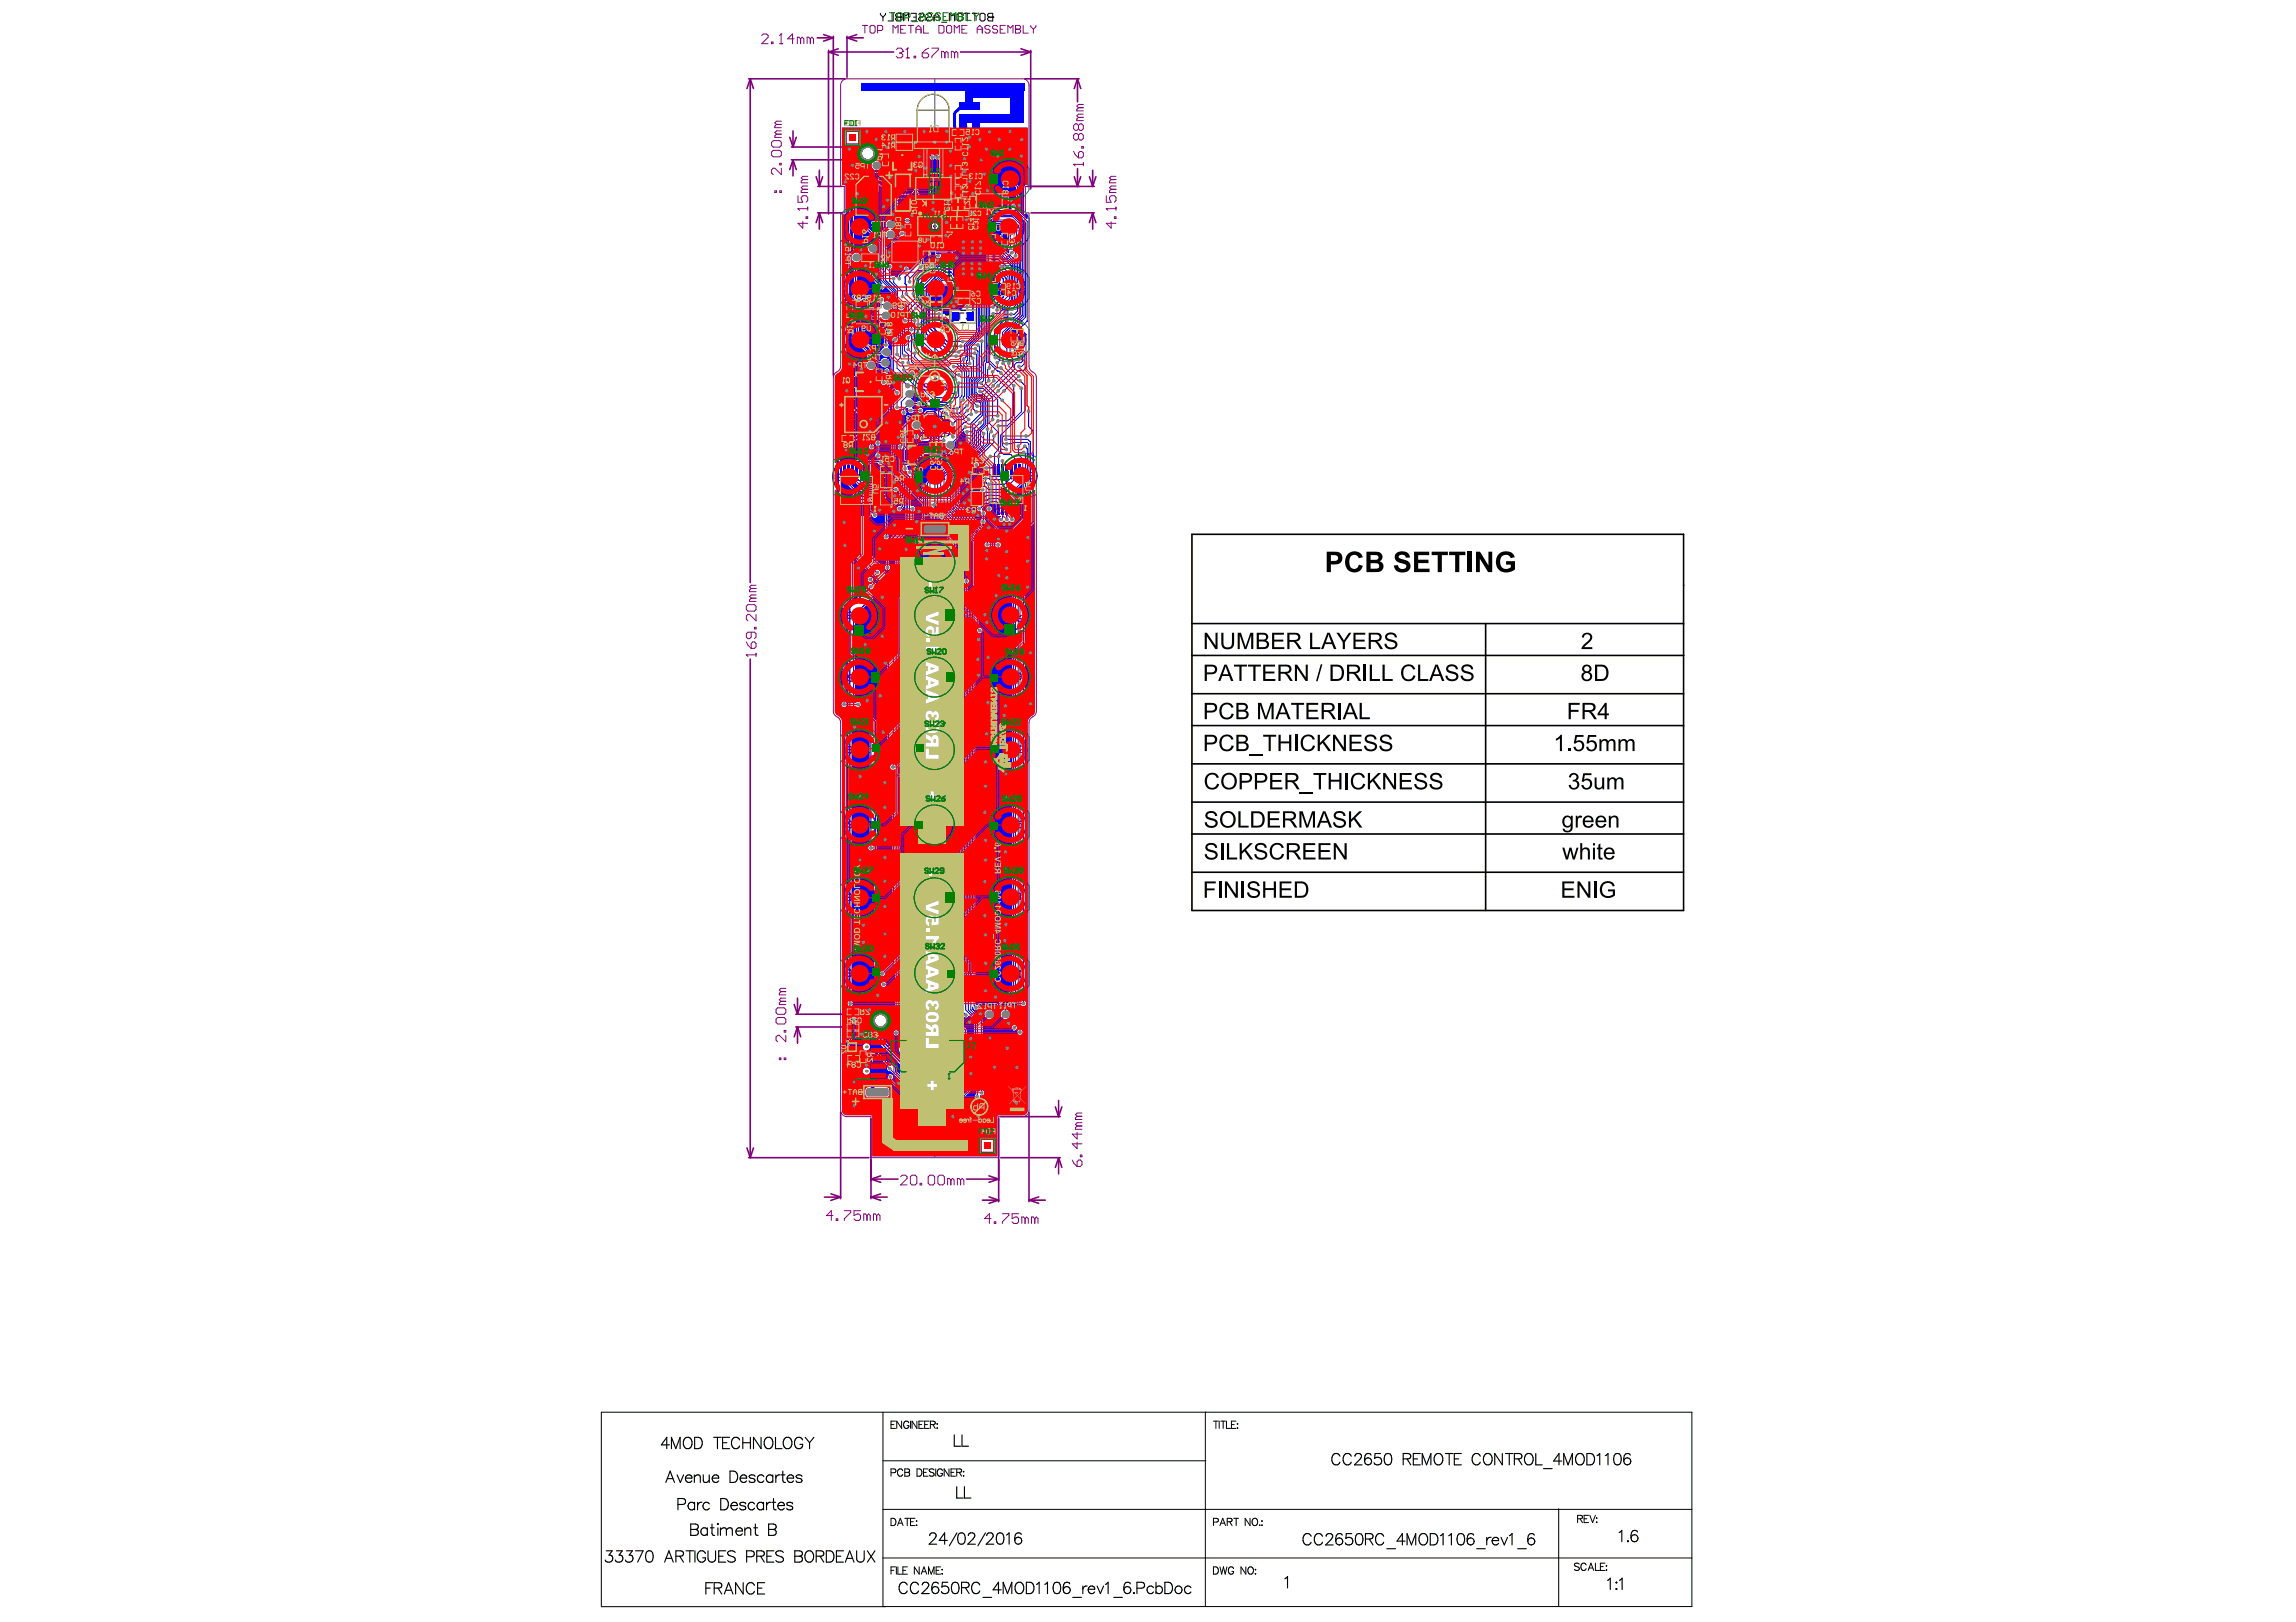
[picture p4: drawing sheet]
<svg xmlns="http://www.w3.org/2000/svg" width="297mm" height="210mm" viewBox="0 0 297 210" stroke-linecap="round" stroke-linejoin="round" font-family="sans-serif">
<g fill="none" stroke="#808080" stroke-width=".13">
<circle cx="112.3" cy="19.9" r=".83"/>
<circle cx="113.9" cy="132.1" r=".83"/>
</g>
<g fill="none" stroke="#800080" stroke-width=".13">
<path d="M98.5 4.6l.3-.2h.4l.2 .2v.2l-.9 .9h.9M99.8 5.4h.2v.3h-.2zM99.8 19.7l.2-.2h.9l.2 .2v.4l-.2 .2h-.9l-.2-.2zM99.8 18.4l.2-.2h.9l.2 .2v.4l-.2 .2h-.9l-.2-.2zM100.5 16.1l-.3 .2v.2h.9M100.5 17.4l-.3 .2v.2h.9M100.5 17.4h.6M100.5 16.1h.6M100.8 5.7h.5M101.1 4.4h.1M101.1 4.4v1.3M101.1 4.4l-.3 .2"/>
<path d="M101.1 16.9h-.6l-.3 .3 .3 .2M101.1 15.7h-.6l-.3 .2 .3 .2M102.7 5h-.8l.6-.6v1.3M103.6 5l-.2-.2h-.2v.9M103.6 5v.7M103.6 5l.2-.2 .2 .2v.7M104.8 5l-.2-.2h-.2v.9M104.8 5v.7M104.8 5l.2-.2 .3 .2v.7M109 10.4l.6-.2h22.7a.83 .83 0 0 1 .8 .8v13.1h-.5v3.4h.5v19.9a1.1 1.1 0 0 0 .8 .9l.2 .6v43.1a1.1 1.1 0 0 1-.7 1l-.3 .5v50.2a.83 .83 0 0 1-.8 .8h-3.1v5.3h-16.5v-5.3h-3.1a.83 .83 0 0 1-.8-.8v-50.2a1.1 1.1 0 0 0-.8-.9l-.2-.6v-43.1a1.1 1.1 0 0 1 .7-1l.3-.5v-19.9h.4v-3.4h-.4v-13.1zM111.6 3.3h.6M111.9 3.3v1"/>
<path d="M112.6 3.5l.1-.2h.3l.2 .2v.6l-.2 .2h-.3l-.1-.2zM113.5 4h.5l.2-.2v-.3l-.2-.2h-.5v1M115.5 4.3v-1l.4 .3 .3-.3v1M115.9 6.4l.3-.2h.4l.2 .2v.2M116.4 6.9h.2M116.5 3.8h.3M116.6 6.9l.2 .2v.2l-.2 .2h-.4l-.3-.2M116.8 6.6h.1M116.8 6.6l-.2 .3M117.2 3.3h-.7v1h.7M117.2 7.5h.4M117.4 6.2h.1"/>
<path d="M117.4 6.2v1.3M117.4 6.2l-.2 .2M117.5 3.3h.7M117.8 3.3v1M118.3 7.3h.2v.2h-.2zM118.5 3.8h.7M118.5 4.3v-.7l.3-.3 .4 .3v.7M119.3 6.9h.6l.2 .2v.2l-.2 .2h-.4l-.2-.2zM119.5 3.3v1h.6M120.1 6.2l-.4 .2-.4 .5M120.6 6.2h.8v.2l-.8 .9v.2M121.5 3.3h.5l.1 .2v.6l-.1 .2h-.5z"/>
<path d="M122.2 6.9l-.2-.3h-.2v.9M122.2 6.9v.6M122.2 6.9l.2-.3 .3 .3v.6M122.5 3.5l.1-.2h.4l.1 .2v.6l-.1 .2h-.4l-.1-.2zM123.5 4.3v-1l.3 .3 .3-.3v1M123.5 6.9l-.2-.3h-.2v.9M123.5 6.9v.6M123.5 6.9l.2-.3 .2 .3v.6M124.4 3.8h.4M125.1 3.3h-.7v1h.7M126.4 3.8h.7M126.4 4.3v-.7l.4-.3 .3 .3v.7"/>
<path d="M128.1 3.5l-.2-.2h-.3l-.2 .2v.1l.2 .2h.3l.2 .2v.1l-.2 .2h-.3l-.2-.2M129.1 3.5l-.2-.2h-.3l-.2 .2v.1l.2 .2h.3l.2 .2v.1l-.2 .2h-.3l-.2-.2M129.4 3.8h.3M130.1 3.3h-.7v1h.7M130.4 4.3v-1l.3 .3 .3-.3v1M131.4 3.8h.1M131.4 3.3h.5l.1 .2v.1l-.1 .2 .1 .2v.1l-.1 .2h-.5zM131.4 3.8h.5M132.4 3.3v1h.6M133.4 3.3v.2l.3 .3M133.7 3.8v.5M134 3.3v.2l-.3 .3"/>
<path d="M138.9 19.6l.2 .4 .4 .4M139.5 16.2l.2-.2h.2l.3 .2v.5l-.3 .2h-.2l-.2-.2M139.5 17.5l.2-.2h.2l.3 .2v.4l-.3 .2h-.2l-.2-.2M139.5 19.8l.2-.2h.2l.3 .2v.4l-.3 .2h-.4zM139.5 16.2v.5M139.5 17.5v.4M139.5 17.5l-.2-.2h-.2l-.2 .2v.4l.2 .2h.2l.2-.2M139.5 16.2l-.2-.2h-.2l-.2 .2v.5l.2 .2h.2l.2-.2M139.5 15.2l-.2 .2v.2h.9M139.5 13.9l-.2 .2v.3h.9M139.5 15.2h.7M139.5 13.9h.7"/>
<path d="M139.9 19h.3v.2h-.3zM140.2 14.8h-.7l-.2 .2 .2 .2M140.2 13.5h-.7l-.2 .2 .2 .2M100.2 24.7h.3v.2h-.3zM100.9 24.7h.2v.2h-.2zM100.9 21.1h.2v.2h-.2zM101.1 21.8v.8l-.9-.8h-.2l-.2 .2v.4l.2 .2M103.2 27h.1M103.2 27h1.3M103.2 25.3v.9h.7l-.2-.4v-.3l.2-.2h.4l.2 .2v.5l-.2 .2M103.2 27l.2 .2M103.9 24.5l-.2 .2v.2h.8"/>
<path d="M103.9 28.7v.8l-.7-.6h1.3M103.9 24.5h.6M103.9 23.2l-.2 .2v.3h.8M103.9 23.2h.6M104.3 28.1h.2v.2h-.2zM104.5 24.1h-.6l-.2 .2 .2 .2M104.5 22.8h-.6l-.2 .2 .2 .2M104.5 26.8v.4M110.6 29.1l-.2-.1h-.2l-.2 .1 .2 .3h.2l.2 .2-.2 .2h-.2l-.2-.1M110.6 37l-.2-.1h-.2l-.2 .2 .2 .2h.2l.2 .2-.2 .2h-.2l-.2-.2M110.9 29v.8l.2-.2 .3 .2v-.8M110.9 36.9v.8l.2-.3 .3 .3v-.8"/>
<path d="M111.7 37.3h.4l.1 .2-.1 .2h-.3l-.1-.2zM111.7 29.1l.1-.1h.3l.1 .3M112 29.4h.1M112.1 29.4l.1 .2-.1 .2h-.3l-.1-.1M112.2 29.3h.1M112.2 36.9l-.5 .4M112.2 29.3l-.1 .1M120.4 37.1l-.2-.1h-.2l-.2 .1 .2 .3h.2l.2 .1-.2 .3h-.2l-.2-.2M120.6 37v.8l.3-.3 .3 .3v-.8M122 37h-.5v.4l.2-.2 .3 .2v.2l-.1 .2h-.3l-.1-.2M130 37l-.1-.1h-.3l-.1 .3 .1 .1h.3l.1 .3-.1 .1h-.3l-.1-.1M130.1 29.2l-.1-.1h-.3l-.1 .2 .1 .2h.3l.1 .2-.1 .2h-.3l-.1-.2"/>
<path d="M130.2 22.9l-.1-.1h-.3l-.1 .1 .1 .3h.3l.1 .1-.1 .3h-.3l-.1-.2M130.3 36.9v.8l.3-.3 .2 .3v-.8M130.4 29.1v.8l.3-.3 .3 .3v-.8M130.5 22.8v.8l.3-.3 .3 .3v-.8M131.2 29.2l.2-.1h.2l.2 .1v.1l-.6 .6h.6M131.3 23.6h.3M131.5 22.8h.1M131.5 22.8v.8M131.5 22.8l-.2 .1M131.7 37.3h-.6l.4-.4v.8M138.9 21.3h.1M138.9 21.3h1.3"/>
<path d="M138.9 21.3l.2 .2M140.2 21.1v.4M143.1 27h.1M143.1 25.3v.9h.7l-.3-.4v-.3l.3-.2h.4l.2 .2v.5l-.2 .2M143.1 27h1.3M143.1 27l.2 .2M143.8 24.5l-.3 .2v.2h.9M143.8 28.7v.8l-.7-.6h1.3M143.8 23.2l-.3 .2v.3h.9M143.8 24.5h.6M143.8 23.2h.6M144.2 28.1h.2v.2h-.2z"/>
<path d="M144.4 26.8v.4M144.4 24.1h-.6l-.3 .2 .3 .2M144.4 22.8h-.6l-.3 .2 .3 .2M110.5 43.7l-.1-.2h-.3l-.2 .2 .2 .2h.3l.1 .2-.1 .2h-.3l-.2-.1M110.8 43.5v.8l.2-.2 .3 .2v-.8M112.1 43.9h-.4l-.1-.1 .1-.3h.3l.1 .2v.5l-.1 .1h-.3l-.1-.1M120.1 49.8l-.2-.1h-.2l-.2 .1 .2 .3h.2l.2 .1-.2 .3h-.2l-.2-.2M120.4 49.7v.8l.2-.3 .3 .3v-.8M120.5 43.7l-.1-.2h-.3l-.2 .2 .2 .2h.3l.1 .2-.1 .3h-.3l-.2-.2M120.8 43.5v.9l.2-.3 .3 .3v-.9M121.2 50.5h.3M121.3 49.7h.1"/>
<path d="M121.3 49.7v.8M121.3 49.7l-.1 .1M121.7 43.9l-.1-.1 .1-.3h.3l.1 .2-.1 .2M121.7 43.9l-.1 .2 .1 .3h.3l.1-.2-.1-.3M121.7 43.9h.3M121.9 49.8l.1-.1h.3l.1 .1v.5l-.1 .2h-.3l-.1-.2zM130.2 43.7l-.1-.2h-.3l-.2 .3 .2 .1h.3l.1 .3-.1 .2h-.3l-.2-.2M130.5 43.5v.9l.2-.3 .3 .3v-.9M131.3 43.5h.5v.2l-.5 .5v.2M96.6 78.5l.2-.3h.8l.2 .3v.4l-.2 .2h-.8l-.2-.2zM97.2 76.2l-.2 .2v.2h.8M97.2 77.4l-.2 .2v.2h.8"/>
<path d="M97.2 77.4h.6M97.2 76.2h.6M97.8 79.5v.8l-.8-.8h-.2l-.2 .2v.4l.2 .2M97.8 77h-.6l-.2 .2 .2 .2M97.8 75.7h-.6l-.2 .2 .2 .3M108.8 61.5l-.2-.1h-.2l-.2 .1 .2 .3h.2l.2 .1-.2 .3h-.2l-.2-.2M109.1 61.4v.8l.2-.3 .3 .3v-.8M109.9 62.2h.3M110 61.4h.1M110 61.4v.8M110 61.4l-.1 .1M110.2 79.4l-.1-.2h-.3l-.1 .2 .1 .2h.3l.1 .2-.1 .2h-.3l-.1-.1"/>
<path d="M110.5 79.2v.8l.3-.2 .2 .2v-.8M110.6 61.5l.1-.1h.3l.1 .1v.1l-.5 .6h.5M111.4 79.2h.1M111.4 79.2v.8M111.4 79.2l-.1 .2M112.5 79.2h-.5v.4l.4-.1 .1 .1v.3l-.1 .1h-.3l-.1-.1M119.9 79.3l-.2-.1h-.3l-.1 .1 .1 .3h.3l.2 .1-.2 .3h-.3l-.1-.2M120.1 72.4l-.1-.1h-.3l-.2 .3 .2 .1h.3l.1 .3-.1 .1h-.3l-.2-.1M120.1 79.2v.8l.3-.3 .3 .3v-.8M120.2 61.3l-.1-.1h-.3l-.1 .3 .1 .1h.3l.1 .3-.1 .1h-.3l-.1-.1M120.4 72.3v.8l.2-.3 .3 .3v-.8M120.5 61.2v.8l.3-.3 .2 .3v-.8"/>
<path d="M121 80h.2M121.1 79.2h.1M121.1 79.2v.8M121.1 79.2l-.1 .1M121.2 73.1h.3M121.3 62h.3M121.3 72.3h.1M121.3 72.3v.8M121.3 72.3l-.1 .1M121.4 61.2h.1M121.4 61.2v.8M121.4 61.2l-.1 .1"/>
<path d="M121.6 79.2h.6v.1l-.6 .5v.2M122 62h.3M122.1 61.2h.1M122.1 61.2v.8M122.1 61.2l-.1 .1M122.4 72.7h-.5l.4-.4v.8M129.9 79.8l-.2-.2h-.2l-.2 .2 .2 .2h.2l.2 .2-.2 .2h-.2l-.2-.1M130.1 79.6v.8l.3-.2 .3 .2v-.8M131.1 79.6h.1M131.1 79.6v.8M131.1 79.6l-.1 .2M131.3 61.3l-.2-.1h-.2l-.2 .2 .2 .2h.2l.2 .2-.2 .2h-.2l-.2-.2"/>
<path d="M131.5 61.2v.8l.3-.3 .3 .3v-.8M132.2 79.6l-.5 .4M132.4 62h.2M132.5 61.2h.1M132.5 61.2v.8M132.5 61.2l-.1 .1M133.1 61.3l.1-.1h.3l.1 .2M133.3 61.6h.2M133.5 61.6l.1 .1-.1 .3h-.3l-.1-.2M133.6 61.4h.1M133.6 61.4l-.1 .2M96.6 84.7h.1"/>
<path d="M96.6 84.7h1.2M96.6 84.7l.2 .3M96.6 83.1l.2 .4 .4 .4M97.2 81.8v.6l-.2 .2h-.2l-.2-.2v-.4l.2-.2h.8l.2 .2v.4l-.2 .2M97.2 83.3l.2-.2h.2l.2 .2v.4l-.2 .2h-.4zM97.6 81.2h.2v.2h-.2zM97.8 84.5v.5M110.2 96.7l-.1-.1h-.3l-.1 .1 .1 .3h.3l.1 .2-.1 .2h-.3l-.1-.1M110.3 87.5l-.1-.2h-.3l-.2 .2 .2 .2h.3l.1 .2-.1 .3h-.3l-.2-.2M110.5 96.6v.8l.3-.2 .3 .2v-.8M110.6 87.3v.9l.2-.3 .3 .3v-.9M111.3 80h.3"/>
<path d="M111.3 96.7l.2-.1h.2l.2 .1v.2l-.6 .5h.6M111.4 88.2h.3M111.5 87.3h.1M111.5 87.3v.9M111.5 87.3l-.1 .2M112.2 97.4h.2M112.2 87.7l-.1-.1 .1-.3h.3l.1 .2-.1 .2M112.2 87.7h.3M112.2 87.7l-.1 .2 .1 .3h.3l.1-.2-.1-.3M112.3 96.6h.1M112.3 96.6v.8M112.3 96.6l-.1 .1"/>
<path d="M119.9 87.2l-.1-.1h-.3l-.2 .3 .2 .1h.3l.1 .3-.1 .1h-.3l-.2-.1M120 96.7l-.1-.1h-.3l-.2 .2 .2 .2h.3l.1 .2-.1 .2h-.3l-.2-.2M120.2 87.1v.8l.2-.2 .3 .2v-.8M120.3 96.6v.8l.3-.3 .2 .3v-.8M121 87.2l.1-.1h.3l.1 .1v.2l-.5 .5h.5M121.1 96.7l.1-.1h.3l.2 .1v.1l-.6 .6h.6M121.9 96.7l.2-.1h.2l.2 .2M122 87.1h.2l.2 .1v.6l-.2 .1h-.2l-.2-.1v-.6zM122.2 97h.1M122.3 97l.2 .1-.2 .3h-.2l-.2-.2M122.5 96.8h.1M122.5 96.8l-.2 .2"/>
<path d="M129.8 87.3l-.2-.2h-.2l-.2 .2 .2 .2h.2l.2 .2-.2 .2h-.2l-.2-.1M129.9 96.7l-.2-.1h-.2l-.2 .2 .2 .2h.2l.2 .2-.2 .2h-.2l-.2-.2M130.1 87.1v.8l.2-.2 .3 .2v-.8M130.1 96.6v.8l.3-.3 .3 .3v-.8M130.9 87.9h.3M131 96.7l.1-.1h.3l.1 .1v.1l-.5 .6h.5M131 80.4h.2M131 87.1h.1M131 87.1v.8M131 87.1l-.1 .2M131.7 80h.4l.1 .3-.1 .1h-.3l-.1-.1zM131.8 96.7l.1-.1h.3l.1 .1v.1l-.5 .6h.5"/>
<path d="M132.1 87.5h-.4l-.1-.1 .1-.3h.3l.1 .2v.5l-.1 .1h-.3l-.1-.1M110.1 115.9l-.1-.2h-.3l-.1 .3 .1 .1h.3l.1 .3-.1 .1h-.3l-.1-.1M110.3 106.4l-.1-.1h-.3l-.2 .3 .2 .1h.3l.1 .3-.1 .1h-.3l-.2-.1M110.4 115.7v.8l.3-.2 .3 .2v-.8M110.6 106.3v.8l.2-.3 .3 .3v-.8M111.2 115.9l.2-.2h.3l.1 .2v.1l-.6 .5h.6M111.4 106.4l.1-.1h.3l.1 .1v.2l-.5 .5h.5M112.1 115.7h.5v.2l-.5 .5v.1M112.8 106.7h-.6l.4-.4v.8M120 116l-.2-.1h-.3l-.1 .2 .1 .2h.3l.2 .2-.2 .2h-.3l-.1-.2M120 106.4l-.1-.1h-.3l-.1 .1 .1 .3h.3l.1 .1-.1 .3h-.3l-.1-.1M120.2 115.9v.8l.3-.3 .3 .3v-.8"/>
<path d="M120.3 106.3v.8l.3-.3 .2 .3v-.8M121.1 116l.1-.1h.3l.1 .1v.1l-.5 .6h.5M121.1 106.4l.2-.1h.2l.2 .1v.2l-.6 .5h.6M121.9 106.7h.5l.1 .3-.1 .1h-.3l-.2-.1zM122.4 116.3h-.4l-.1-.2 .1-.2h.3l.1 .1v.5l-.1 .2h-.3l-.1-.2M122.5 106.3l-.6 .4M129.6 115.7l-.2-.1h-.2l-.2 .1 .2 .3h.2l.2 .2-.2 .2h-.2l-.2-.1M129.7 106.4l-.1-.1h-.3l-.1 .1 .1 .3h.3l.1 .1-.1 .3h-.3l-.1-.1M129.9 115.6v.8l.2-.2 .3 .2v-.8M130 106.3v.8l.3-.3 .2 .3v-.8M130.7 115.7l.1-.1h.3l.1 .1v.2l-.5 .5h.5M130.8 106.4l.2-.1h.2l.2 .1v.2l-.6 .5h.6"/>
<path d="M131.6 116l-.1-.1 .1-.3h.3l.2 .1-.2 .3M131.6 116l-.1 .2 .1 .2h.3l.2-.1-.2-.3M131.6 116h.3M132.2 106.3h-.6v.4l.3-.1 .3 .1v.3l-.1 .1h-.3l-.2-.1M100.4 130.6l.2-.2h.9l.2 .2v.4l-.2 .3h-.9l-.2-.3zM100.4 131.9l.2-.2h.9l.2 .2v.4l-.2 .2h-.9l-.2-.2zM100.8 136.9h.2v.2h-.2zM101 128.3l-.2 .2v.2h.9M101 129.6l-.2 .2v.2h.9M101 129.6h.7M101 128.3h.7M101.5 136.9h.2v.2h-.2z"/>
<path d="M101.5 133.4h.2v.2h-.2zM101.7 134v.8l-.9-.8h-.2l-.2 .2v.4l.2 .2M101.7 129.2h-.7l-.2 .2 .2 .2M101.7 127.9h-.7l-.2 .2 .2 .2M110.1 125.7l-.1-.2h-.3l-.1 .3 .1 .1h.3l.1 .3-.1 .1h-.3l-.1-.1M110.4 125.5v.8l.3-.2 .3 .2v-.8M111.2 125.7l.2-.2h.3l.1 .3M111.5 125.9h.2M111.7 125.9l.1 .2-.1 .2h-.3l-.2-.1M111.8 125.8h.1M111.8 125.8l-.1 .1M112.1 125.7l.1-.2h.3l.1 .2v.5l-.1 .1h-.3l-.1-.1z"/>
<path d="M119.9 125.6l-.1-.2h-.3l-.2 .2 .2 .2h.3l.1 .2-.1 .3h-.3l-.2-.2M120.2 125.4v.9l.2-.3 .3 .3v-.9M121 125.6l.1-.2h.3l.1 .3M121.3 125.8h.1M121.4 125.8l.1 .2-.1 .3h-.3l-.1-.2M121.5 125.7h.1M121.5 125.7l-.1 .1M121.8 125.6l.2-.2h.2l.2 .2v.1l-.6 .6h.6M129.9 125.8l-.2-.2h-.2l-.2 .3 .2 .1h.2l.2 .3-.2 .2h-.2l-.2-.2M130.1 125.6v.9l.3-.3 .3 .3v-.9M131 125.8l.1-.2h.3l.1 .3M131.2 126h.2"/>
<path d="M131.4 126l.1 .2-.1 .3h-.3l-.1-.2M131.5 125.9h.1M131.5 125.9l-.1 .1M131.8 126.5h.3M131.9 125.6h.1M131.9 125.6v.9M131.9 125.6l-.1 .2M107.8 157.3h-.9l.6-.6v1.2M108.2 157.7h.2v.2h-.2zM109.2 156.7h.9v.2l-.9 .8v.2M111.3 156.7h-.8v.6l.4-.2h.2l.2 .2v.4l-.2 .2h-.4l-.2-.2M112.2 157.3l-.2-.2h-.3v.8"/>
<path d="M112.2 157.3v.6M112.2 157.3l.2-.2 .2 .2v.6M113.4 157.3l-.2-.2h-.2v.8M113.4 157.3v.6M113.4 157.3l.2-.2 .2 .2v.6M116.5 152.3l.2-.2h.4l.3 .2v.2l-.9 .8h.9M117.8 152.3l.2-.2h.4l.2 .2v.8l-.2 .2h-.4l-.2-.2zM119 153.1h.2v.2h-.2zM120.1 152.3l.2-.2h.4l.2 .2v.8l-.2 .2h-.4l-.2-.2zM121.3 152.3l.2-.2h.5l.2 .2v.8l-.2 .2h-.5l-.2-.2zM123 152.7l-.2-.2h-.2v.8M123 152.7v.6"/>
<path d="M123 152.7l.2-.2 .2 .2v.6M124.3 152.7l-.2-.2h-.2v.8M124.3 152.7v.6M124.3 152.7l.2-.2 .2 .2v.6M128.2 157.7h-.8l.6-.6v1.2M128.6 158.1h.2v.2h-.2zM129.7 157.1h.8v.2l-.8 .8v.2M131.8 157.1h-.9v.6l.5-.2h.2l.2 .2v.4l-.2 .2h-.5l-.2-.2M132.6 157.7l-.2-.2h-.2v.8M132.6 157.7v.6M132.6 157.7l.2-.2 .2 .2v.6M133.9 157.7l-.2-.2h-.2v.8"/>
<path d="M133.9 157.7v.6M133.9 157.7l.2-.2 .2 .2v.6M138.7 150.1l.2 .4 .4 .5M139.3 150.3l.3-.2h.2l.2 .2v.4l-.2 .3h-.5zM139.3 146.6v.8l-.6-.6h1.3M139.3 147.8v.8l-.6-.6h1.3M139.3 145.7l-.2 .2v.2h.9M139.3 144.5l-.2 .2v.2h.9M139.3 145.7h.7M139.3 144.5h.7M139.8 149.5h.2v.2h-.2zM140 144h-.7l-.2 .2 .2 .3"/>
<path d="M140 145.3h-.7l-.2 .2 .2 .2"/>
<circle cx="112.3" cy="19.9" r=".83"/>
<circle cx="113.9" cy="132.1" r=".83"/>
</g>
<g fill="none" stroke="#000" stroke-width=".13">
<path d="M113.9 1.7v.2l.3 .3M114.2 19.9h.7v1.5h-.7zM114.2 2.2v.5M114.6 1.7v.2l-.4 .3M115.6 1.7v1h-.7M115.9 1.9l.1-.2h.5v1h-.5l-.1-.2v-.1l.1-.2-.1-.1zM115.9 17.4h2.2v1M115.9 18.5h2.2v1M115.9 17.4v1h2.2M115.9 18.4v1h2.2M116 2.2h.5M116.5 19h.3l-.2-.2v.4"/>
<path d="M116.5 17.8h.1M116.5 17.8l.1 .1M116.5 2.2h.1M116.6 17.9l-.1 .1 .1 .1 .2-.1M116.6 17.9h.1M116.8 17.8l-.2-.1-.1 .1M116.9 2.7v-1l.3 .4 .3-.4v1M117 19.2h.1M117 18.1h.1M117 18.8h.1M117 18.8v.4M117.1 17.7h.1"/>
<path d="M117.1 17.7v.4M117.1 17.7v.1M117.4 19.1l-.2 .1M117.4 18l-.1 .1M117.5 19.1h-.2l-.1-.3h.3v.4M117.6 18h-.3v-.2l.3-.1v.4M117.9 1.7h.6v1h-.6M118.2 2.2h.3M118.7 14.3a2.07 2.07 0 0 1 2-2.1 2.07 2.07 0 0 1 2.1 2.1M118.7 14.3v4.1h-.5v.8h5v-.8h-.4v-4.1M118.7 14.3h4.1M118.9 1.9l.1-.2h.3l.2 .2v.2l-.2 .1h-.3l-.1 .2v.1l.1 .2h.3l.2-.2"/>
<path d="M119.5 19.2v3.8M119.8 1.9l.2-.2h.3l.2 .2v.2l-.2 .1h-.3l-.2 .2v.1l.2 .2h.3l.2-.2M119.9 19.2v3.8M120.8 2.7v-.6l.4-.4 .3 .4v.6M120.8 2.2h.7M121.2 17.9h.2M121.3 17.2h.1M121.3 17.2v.7M121.3 17.2l.1 .2M121.6 19.2v3.8M121.6 17.4l.1-.2h.3v.7h-.3l-.1-.1zM121.8 2.9h.7"/>
<path d="M122 19.2v3.8M122.8 2.7v-1l.3 .4 .4-.4v1M123.2 16.8h1.5v.7h-1.5zM123.2 16.8h.1M123.6 19.4h.1M123.6 17.9h.7v1.5h-.7zM123.6 17h-.2v.4l.2-.1M123.8 17h.1M123.8 17.3v.1M123.8 18.5h.4M123.8 17.9v.3l.3-.3M123.8 18.4v.1"/>
<path d="M123.8 18.8h.4M123.8 1.9l.2-.2h.3l.2 .2v.6l-.2 .2h-.3l-.2-.2zM123.8 17.4h.1M123.8 17v.4M123.9 19.1l-.1 .1 .1 .2h.2l.1-.1-.1-.2M124.1 17h.1h.2l-.1 .3-.2-.1v.2h.3M124.1 17.9l.1 .1-.1 .2M124.2 18.5h.1M124.2 18.7v.3M124.2 18.5h-.1M124.8 1.7h.7M125.1 1.7v1"/>
<path d="M125.8 1.7h.7M126.1 1.7v1M126.8 1.9l.1-.2h.4l.1 .2v.6l-.1 .2h-.4l-.1-.2zM127.8 1.9l.1-.2h.5v1h-.5l-.1-.2v-.1l.1-.2-.1-.1zM127.9 2.2h.5M128.4 2.2h.1M109.6 39.6v1.5h.7v-1.5h-.7M109.9 39.7v.3l-.2-.1v-.2h.4M109.9 39.8l.2 .2M110.8 39h1.5v.8h-1.5zM111.3 39.2h-.1h-.2l.3 .4h-.3M111.5 32.9h2.1v1"/>
<path d="M111.5 39.4l-.1 .1 .1 .1 .2-.1-.1-.1M111.5 39.4l-.1-.1 .1-.1h.2l-.1 .2M111.5 39.4h.1M111.5 32.8v1h2.1M111.8 39.2h.1h.2v.3l-.1 .1-.2-.1M112.3 39.8h.1M112.5 39.1h1.5v.7h-1.5zM112.5 33.7h.2M112.6 33.3h.1M112.6 33.3v.4M112.6 39.3v.4h.3l-.1-.3h-.2M112.9 39.3l-.2 .1"/>
<path d="M113 39.7h.1M113 39.3h.2M113.1 33.3v.4h-.3M113.1 39.7h.1M113.1 39.3v.4M113.2 33.3h.3v.4M113.3 33.5h.2M113.4 25.1l-.2-.1h-.2l-.1 .1v.1l.5 .4h-.5M113.4 39.4v-.1l.2 .1v.3h-.2v-.2h.2M114 25.1l-.1-.1h-.2l-.1 .1v.1l.4 .4h-.4M114.2 25.1l.1-.1h.3l.1 .1v.4l-.1 .1h-.3l-.1-.1M114.3 21.2h.4v-.2l-.2-.1-.1 .3"/>
<path d="M114.3 20.9l.1 .2M114.3 20.3v.2M114.3 20.7v.1M114.3 20.7h.4M114.3 20.4h.4M114.7 20.7h.1M114.7 20.4h.1M114.7 20.7v.1M114.7 20.4v.1M116.2 20.9h.1M116.2 20.9l.1 .1M116.3 21l-.1 .1 .1 .2h.3l.1-.1"/>
<path d="M116.3 21h.1M116.7 20.8l-.1-.1h-.3l-.1 .2M116.9 20.8l.1-.1h.2l.1 .1v.4l-.1 .1h-.2l-.1-.1zM117.1 29h.7v1.5h-.7zM117.1 21.1l-.2 .2M117.2 30.1h.1M117.2 30.1h.4M117.3 29.5l-.1-.1 .1-.2h.3v.3M117.3 30l-.1 .1M117.4 29.7v-.1l-.2 .1 .1 .2 .1-.1M117.4 29.7l.1-.1 .1 .1v.2l-.2-.1M117.4 29.7v.1"/>
<path d="M117.5 32.6l-.1-.1h-.3l-.1 .1v.2l.5 .5h-.5M117.6 30v.1M117.8 32.5v.1l.2 .3M118 32.9v.4M118.3 32.5v.1l-.3 .3M119.2 29.8l-.1 .1 .1 .2h.2l.1-.1-.1-.2M119.2 29.8l-.1-.1 .1-.2h.2l.1 .1-.1 .2M119.2 29.8h.2M119.5 32.5h.7v1.5h-.7zM119.7 33.6h-.1l.1 .2h.3h.1l-.1-.2M119.8 29.5v.5l.1 .1h.2l.1-.1v-.5M119.8 33.2v.2h.1h.2l-.1-.2h-.3h-.1l.1 .2"/>
<path d="M120.3 34h.1M120.3 32.5h.7v1.5h-.7zM120.4 38.3h1.5v.7h-1.5zM120.4 39.1h1.5v.8h-1.5zM120.4 30.7h1.5v.7h-1.5zM120.5 33.6v.2h.4l-.1-.2M120.6 38.5l.1-.1 .2 .1-.1 .4-.2-.1zM120.8 29.3h.4M120.8 30.9v-.1l-.3 .1 .1 .4 .2-.1M120.8 39.7h.2M120.9 33.2v.2h-.2v-.1v-.1h-.2v.2M120.9 39.3h.1"/>
<path d="M120.9 39.3v.4M120.9 39.3l.1 .1M120.9 29.1v.4M121 30.8h.1M121 31.2v.1M121 31.3h.1M121 30.8v.5M121.3 39.6l-.2 .1M121.3 30.9l.1-.1 .2 .1-.1 .4-.2-.1zM121.3 38.5l-.1-.1-.2 .1 .3 .4h-.3M121.4 39.6h-.2l-.1-.2 .3-.1v.4M121.4 38.5l.1-.1 .2 .1v.4l-.3-.1"/>
<path d="M121.9 39h.1M122.3 28v-.7h1.5v2.2h.8v-1.4M122.8 27.5h-.3v.4M122.8 30.5h5.8v5.8h-5.8zM122.9 39.9v2.2h-1M122.9 39.9h-1v2.2M122.9 27.5h.2M122.9 27.8l.1 .1M123 28v1.5h.7v-1.4M123 27.9h.1M123 27.5v.4M123.1 25.7h.8v1.5h-.8z"/>
<path d="M123.1 28.7h.1M123.1 28.7h.5M123.2 28.5l-.1-.1 .1-.2 .4 .1-.1 .2M123.2 28.6l-.1 .1M123.3 26.4h.1M123.3 26.7h.1M123.3 26.4h.4M123.3 26.7h.4M123.3 27.5h.1M123.3 27.8l.1 .1M123.4 26.2l-.1-.1 .1-.2 .3 .1-.1 .2M123.4 26.3l-.1 .1"/>
<path d="M123.4 26.6l-.1 .1M123.4 27.9h.1M123.4 27.5v.4M123.4 37.6h2.1v1h-2.1zM123.6 29.2h-.5l.2-.2v.2M123.6 28.6v.1M123.6 21.4h.7v1.5h-.7zM123.6 24.1h.7v1.5h-.7zM123.6 23.1h1.5v.8h-1.5zM123.7 26.3v.1M123.7 26.6v.2M123.7 28v.1"/>
<path d="M123.7 22.2v.1M123.7 22.5v.2h.5M123.7 24.3v.3l.3-.3 .2 .1-.1 .2M123.7 24.8v.1M123.7 25.1v.2h.5M123.7 24.9h.5M123.7 22.3h.5M123.8 37.8h-.1h-.2l.1 .4 .2-.1M123.9 27.3v.7M123.9 27.3h1.5v.7h-3.1M123.9 27.3h.1M123.9 25.7h.1"/>
<path d="M123.9 38l.3 .2M124 21.8h.1M124 21.8l-.1-.1-.2 .1 .1 .2M124 38.7h1.5v.7h-1.5zM124 29.1h.1M124 29.1h.4M124 38.7h.1M124 37.8h.1l.1 .1-.3 .1zM124 25.7h.8l-.1 1.5h-.7zM124 23.4l-.1-.1-.2 .1v.2l.1 .1 .2-.1M124 21.7h.1M124 21.7l.2 .1-.1 .2"/>
<path d="M124 21.7v.1M124 28.5v-.1v-.2h.3l.1 .1-.1 .2M124 28.6v.2l.1 .1M124 29v.1M124.1 28.9h.1M124.2 23.3h.1M124.2 23.6v.1M124.2 24.9h.1M124.2 22.3h.1M124.2 26.3v.3l.2-.3 .2 .1-.1 .2M124.2 26.7v.3h.4M124.2 26v.1"/>
<path d="M124.2 26.1h.4M124.2 24.9h-.1M124.2 22.3h-.1M124.2 28.7v.1M124.2 28.8l-.1 .1M124.2 23.7h.1M124.2 23.3v.4M124.3 27.5h-.1h-.2v.3l.1 .1 .2-.1M124.3 28.6l.1 .2-.1 .1-.1-.1M124.4 29v.2M124.4 38.9h-.1h-.2l.1 .4 .2-.1M124.5 23.4l.2-.1 .1 .1-.1 .1"/>
<path d="M124.5 38.9l.3 .3v.1h-.3M124.6 28v.1M124.6 26.1h.1M124.6 26.1h-.1M124.6 23.5h.1M124.7 27.5h-.3l.3 .2-.1 .2-.2-.1M124.7 23.5l.1 .1M124.8 23.6h.1M124.8 23.6l-.1 .1-.2-.1M124.8 27.5h.2M124.8 27.8l.1 .1M124.9 27.9h.1"/>
<path d="M124.9 27.5v.4M125.1 34.7v-.5l.1-.1h.2l.1 .1v.5M125.5 25.4h.7v1.5h-.7zM125.6 26h.1M125.6 26.3v.3l.4-.3M125.6 26h.4M125.7 25.8h-.1l.1-.2h.3v.2M125.7 26h-.1M125.7 34.1h.2M125.7 34.6l.1 .1M125.8 34.7h.1M125.8 34.1v.6"/>
<path d="M126 26v.1M127 25.8l-.2 .2v.2M127 25.8l.3 .2v.2M127 25.4v.4M127.5 25.4h.3M127.5 26l.1 .2M127.6 26.2h.1M127.6 25.4v.8M128.6 36.7h1.5v.7h-1.5zM128.6 37.5h1.5v.8h-1.5zM128.6 37.5h.1M128.6 36.7h.1"/>
<path d="M129 36.9h-.1h-.2v.3l.1 .1 .2-.1M129 37.8l-.1-.1-.2 .1v.2l.1 .1 .2-.1M129.1 36.9h.2M129.1 37.2l.1 .1M129.2 37.3h.1M129.2 36.9v.4M129.3 37.7v.4l-.2-.2h.3M129.5 36.9h.3v.3l-.3 .1v-.2h.3M129.6 30.2h.8v1.5h-.8zM129.7 25.5h.7M129.8 26.1h.1M129.8 26.1h.4"/>
<path d="M129.9 31.3h-.1l.1 .2h.2h.1l-.1-.2M129.9 25.9l-.1-.1 .1-.2 .3 .1v.2M129.9 26.1h-.1M130 30.9l-.1-.1-.1 .1 .1 .2M130 30.9v.1M130 26.5v-.1l-.2 .1 .1 .2 .1-.1M130 26.5l.1-.1 .1 .1v.2l-.2-.1M130 26.5v.1M130.1 30.8h.1M130.1 30.8l.1 .1-.1 .2M130.1 30.8l-.1 .1M130.2 26.1v.1"/>
<path d="M130.4 25.5h.1M130.4 25.5v1.5h-.7v-1.9h-3.4v1.8h3.4M108.9 56.4h1.5v.7h-1.5zM109.5 56.7h-.1l.1-.2 .2 .1-.1 .1M109.5 56.7l-.1 .1 .1 .2 .2-.1-.1-.2M109.5 56.7h.1M109.7 40.2h.1M109.7 40.4v.3l.4-.3M109.7 40.2h.4M109.7 40.1v.1M109.9 56.8l-.1 .2M110 54.8l.1-.1 .2 .1 .3-.1 .1 .1v.3h-.7z"/>
<path d="M110 53.6v.2M110 54v.5h.1l.5-.5h.1v.5M110 53.7h.7M110.1 40.1v.1M110.1 56.8h-.2l-.1-.2 .3-.1v.5M110.3 55.1h.1M110.3 54.8v.3M110.7 53.7h.1M110.7 53.7l-.1 .1M110.8 40.1h2.5v1.7h-2.5zM111.6 49.2h.1M111.6 48.6l.1-.2h.4l.1 .2v.2l-.1 .1h-.4l-.1-.1z"/>
<path d="M111.6 49.2h.6M111.7 49.1l-.1 .1M112 48.7l.2 .2M112.2 49.1v.2M113.4 47.8h.7v1.5h-.7zM113.7 47.9v.2h-.2v-.2h.4M113.7 48l.2 .1M113.8 48.3h.1l-.1 .2h-.3v-.2h.2v.2M113.9 42.4v.2M113.9 43h.4v-.2l-.2-.1v.3M113.9 42.7l.2 .1M113.9 42.5h.4"/>
<path d="M114.1 42h-.2l.1 .2h.1M114.1 42v.2M114.1 42h.1h.1v.2h-.2M114.3 42.5h.1M114.3 42.5v.1M114.5 43.2h-.7v-1.5h.7v1.5M117.4 57.2h.1M117.4 55.7h.7v1.5h-.7zM117.6 56.1v.2M117.6 56.5l.1-.1 .1 .3-.2-.1zM117.6 56.2h.4M117.6 56.8v.1v.2l.4-.1-.1-.2"/>
<path d="M118 56.2h.1M118 56.4l-.2 .3M118 56.2l-.1 .1M118.4 57.9h.5l.1 .1v.2l-.1 .2h-.5l-.1-.2v-.2zM118.4 58.6l-.1 .1v.2l.1 .1h.2l.4-.4v.4M118.8 58.1l.2 .3M119.7 53.9h2.5v2.6h-2.5zM120.3 57.2h.8v1.5h-.8zM120.3 58.7h.1M120.5 58l.1-.1 .1 .3h-.1zM120.6 58.3l-.1 .1 .1 .2h.2l.1-.1-.1-.2M120.7 57.6l-.1-.1-.1 .1 .1 .2"/>
<path d="M120.7 57.6h.1M120.8 57.5h.1M120.8 57.5l.1 .1-.1 .2M120.8 57.5l-.1 .1M120.9 57.9l-.2 .3M121.1 57.3h.8v1.5h-.8zM121.4 57.7l-.1-.1 .1-.2h.2l.1 .1-.1 .2M121.4 58.2l-.1 .1 .1 .2 .3-.3v.3M121.5 57.8l.2 .1-.1 .2-.1-.1zM121.5 57.8l-.2 .3M122.4 40.3h-.1l.1-.2h.3v.2M122.5 40.6v-.1l-.2 .1 .1 .2 .1-.1"/>
<path d="M122.5 40.6l.1-.1 .1 .1v.2l-.2-.1M122.5 40.6v.1M124.7 40.5h-.5v.8M125 40.5h.3M125 41.2l.1 .1M125.1 41.3h.1M125.1 40.5v.8M131.1 43.1l.1-.1 .1 .3h-.2zM131.1 44h.4v-.2h-.2l-.1 .2M131.1 43.8l.1 .1M131.1 43.5v.1M131.1 43.6h.4"/>
<path d="M131.5 43.6h.1M131.5 43.6h-.1M131.5 43l-.2 .3M131.5 44.1h-.7v-1.5h.8v1.5M131.6 42.6h.8v1.5h-.8zM131.9 44h.4v-.2l-.2-.1-.1 .3M131.9 43.7l.1 .2M131.9 43.5v.1M131.9 43.5h.4M132.3 43.5h.1M132.3 43v.3h-.2l.1-.2-.1-.1-.2 .1v.2M132.3 43.5l-.1 .1"/>
<path d="M108.7 65.3v-3.6h4.2v3.6M108.7 65.3h4.2M110.2 63.3h.6v.4l-.3-.1-.3 .1v.3l.2 .1h.3l.1-.1M111.1 63.3v.7l.1 .1h.3l.1-.1v-.7M113.9 60.3h1.5v.8h-1.5zM114.3 60.9h.1M114.4 60.5h.1M114.4 60.5v.4M114.4 60.5v.1M114.4 65.1h.6v-.3l-.3-.1-.1 .1v.3M114.4 62.9h.6v-.3l-.3-.1-.1 .1v.3M114.4 64.7l.2 .2"/>
<path d="M114.4 62l.1-.1 .2 .1v.3l-.3-.1zM114.4 62.5l.2 .2M114.6 60.5h.2v.2l-.2-.1v.2v.1l.2-.1M115 60.6v-.1l.2 .1v.3l-.2-.1M115 64.1v.4h-.3l.1-.2-.1-.2-.3 .1 .1 .3M115 61.9l-.3 .4M119.7 68.6h.1M119.7 68.2h.4l.1 .1-.1 .3 .1 .2-.1 .1h-.4zM119.7 68.6h.4M120.4 68.6h.4M120.4 68.2v.5l.2 .2 .2-.2v-.5M121.1 68.9h.4"/>
<path d="M121.3 68.2v.7M121.7 68.6h.5M125.8 60.5h1.5v.8h-1.5zM125.8 60.5h.1M126.1 64.4v.3l.1 .1M126.2 60.8v-.1l-.2 .1v.3l.2-.1M126.2 64.8h.1M126.3 64.6v.1M126.3 64.7l-.1 .1M126.4 61.8l.2 .2M126.4 61.6v.3l-.1 .1-.2-.1v-.3h.5M126.4 63.9v.2l-.1 .1-.2-.1v-.2h.5"/>
<path d="M126.4 64l.2 .2M126.5 64.4l.1 .3-.1 .1-.2-.1M126.6 60.7v.4l-.2-.2h.2M126.6 62.5h-.5l.2-.3v.4M126.8 60.7h.1M126.8 61v.1M126.8 61.1h.1M126.8 60.7v.4M128.2 65.2v-3.6h4.1v3.6M128.2 65.2h4.1M129.7 63.6h.5l-.4-.4v.8M130.5 63.2v.7l.2 .1h.2l.2-.1v-.7"/>
<path d="M108.9 135v.4l.4-.4 .2 .1-.1 .3M109.5 135.6h-.5l-.1 .1 .1 .3h.5M109.6 133.4h1.5v.8h-1.5zM109.6 130.6h1.5v.7h-1.5zM109.6 133.3v-.7h1.5v.7h-1.5M109.7 136.6h1.5v.7h-1.5zM109.8 132.8l.1-.1 .2 .1-.1 .3h-.2zM109.9 133.7h.1M109.9 133.7v.1M109.9 133.8v.1v.1l.2-.1M109.9 133.8h.1M109.9 136.9h.3l-.2-.2v.4"/>
<path d="M110 130.8v.4l.3-.1-.1-.2h-.2M110.1 133.7l-.2-.1v.1M110.3 130.8l-.2 .1M110.3 133.8v-.1v-.1l.2 .1v.1M110.3 133.8v.1v.1l.2-.1v-.1M110.3 133.8h.2M110.4 136.9h-.1l.1-.2 .2 .1v.1M110.4 136.9l-.1 .1 .1 .1h.2v-.2M110.4 136.9h.2M110.4 130.8l.3 .3v.1h-.3M110.5 132.8l-.1-.1-.2 .1 .3 .3h-.3M110.7 133.7v-.1l.3 .1v.2l-.1 .1-.2-.1"/>
<path d="M110.8 136.8v-.1l.2 .1v.3h-.2M110.8 133l-.2 .1M110.9 133h-.2l-.1-.2 .3-.1v.4M111.1 134.2h.1M111.2 137.3h.1M111.3 136h.7v1.5h-.7zM111.5 136.8l-.1 .1 .1 .2 .3-.3v.3M111.7 136.4l-.1 .3-.2-.1v-.2h.4M111.7 136.5l.1 .2M114.1 182.8h-36.3v25.1M114.2 182.8h104.7v25.1h-104.7zM114.2 189h41.8"/>
<path d="M114.2 195.3h104.7M115.3 190.6l.5-.1 .1-.1v-.2l-.6-.1v.9M115.3 196.5h.3a.5 .5 0 0 1 .3 .5 .5 .5 0 0 1-.3 .4h-.3zM115.3 184.4h.3M115.9 183.9h-.6v1h.6M116.1 197.4l.4-.9 .3 .9M116.2 197.1h.5M116.6 183.9v1l-.6-1v1M116.8 190.3a.35 .35 0 0 0-.4-.2 .35 .35 0 0 0-.3 .3v.3a.35 .35 0 0 0 .3 .3 .35 .35 0 0 0 .4-.2M117.1 190.1l.5 .1 .1 .2-.2 .1 .2 .2-.1 .3h-.5zM117.1 196.5h.6M117.1 190.5h.4"/>
<path d="M117.4 196.5v.9M117.6 184.1a.35 .35 0 0 0-.4-.2 .35 .35 0 0 0-.3 .4v.2a.34 .34 0 0 0 .3 .4 .34 .34 0 0 0 .4-.4h-.2M117.8 183.9v1M117.8 196.9h.4M118.4 196.5h-.6v.9h.6M118.5 196.8h.1zM118.5 197.4h.1zM118.6 183.9v1l-.6-1v1M118.6 190.1h.4a.5 .5 0 0 1 .3 .5 .5 .5 0 0 1-.3 .4h-.4zM118.9 184.4h.3M119.5 183.9h-.6v1h.6M119.5 190.5h.3"/>
<path d="M119.6 184.4h.4M120.1 190.1h-.6v.9h.6M120.2 183.9h-.6v1h.6M120.4 184.4l.5-.1 .1-.1v-.2l-.6-.1v1M120.7 184.4l.3 .5M120.8 190.2a.36 .36 0 0 0-.3-.1 .36 .36 0 0 0-.3 .2l.6 .5v.1l-.2 .1-.4-.1M121.1 190.1v.9M121.2 184.3h.1zM121.2 184.8h.1zM121.9 190.3a.35 .35 0 0 0-.4-.2 .35 .35 0 0 0-.2 .3v.3a.34 .34 0 0 0 .3 .3 .34 .34 0 0 0 .3-.3h-.2M122.8 190.1v.9l-.7-.9v.9M123 190.5h.4"/>
<path d="M123.6 190.1h-.6v.9h.6M123.8 190.5h.5l.1-.1v-.2l-.6-.1v.9M124.1 190.5l.3 .5M124.7 190.4v.1zM124.7 190.9v.1zM155.9 182.8v25.1M157 197l.5-.1 .1-.1v-.2l-.6-.1v.9M157 183.9h.6M157.3 183.9v1M157.7 183.9v1M157.8 197.4l.4-.9 .3 .9M157.9 183.9h.7"/>
<path d="M158 197.1h.4M158.2 183.9v1M158.7 183.9v1h.5M158.8 196.9h.5l.1-.1v-.2l-.6-.1v.9M159.1 196.9l.3 .5M159.3 184.4h.4M159.6 196.5h.6M159.9 183.9h-.6v1h.6M159.9 196.5v.9M160.1 184.8h.1M160.1 184.2h.1M161.7 196.5v.9l-.6-.9v.9"/>
<path d="M162.2 196.5a.44 .44 0 0 1 .5 .5 .44 .44 0 0 1-.5 .4l-.2-.3v-.4zM162.9 197.4h.1zM163.2 196.8h.1zM163.2 197.4h.1zM201.7 195.2v12.6M204.1 196.5h.5l.1-.1v-.2l-.6-.1v.9M204.4 196.5l.3 .5M204.9 196.5h.4M205.5 196.1h-.6v.9h.6M205.7 196.1l.3 .9 .4-.9M206.5 196.5h.1zM206.5 197h.1z"/>
<path d="M77.8 207.9h36.8M114.2 201.6h104.7M115.3 203.2h.3M115.9 202.8h-.6v.9M116 202.8v.9M116.2 202.8v.9h.5M116.8 203.2h.4M117.4 202.8h-.6v.9h.6M118.9 202.8v.9l-.6-.9v.9M119.2 203.7l.3-.9 .4 .9M119.3 203.4h.5M120.1 203.7v-.9l.4 .9 .3-.9v.9"/>
<path d="M121.1 203.2h.4M121.7 202.8h-.6v.9h.6M121.9 203.1v.1zM121.9 203.6v.1zM157 202.8h.3a.5 .5 0 0 1 .3 .4 .5 .5 0 0 1-.3 .5h-.3zM157.8 202.8l.3 .9 .2-.9 .2 .9 .2-.9M159.6 203a.35 .35 0 0 0-.4-.2 .35 .35 0 0 0-.3 .3v.3a.34 .34 0 0 0 .4 .3 .34 .34 0 0 0 .3-.3h-.2M161.2 202.8v.9l-.7-.9v.9M161.5 202.9a.35 .35 0 0 1 .4-.1 .35 .35 0 0 1 .3 .3v.3a.36 .36 0 0 1-.4 .3 .36 .36 0 0 1-.4-.3zM162.4 203.1h.1zM162.4 203.7h.1zM204.3 202.4l-.2-.1-.4 .1 .1 .2 .4 .2 .1 .2v.1l-.2 .1-.4-.1"/>
<path d="M205.2 202.5a.35 .35 0 0 0-.4-.2 .35 .35 0 0 0-.3 .3v.3a.35 .35 0 0 0 .3 .3 .35 .35 0 0 0 .4-.2M205.5 203.2l.3-.9 .4 .9M205.6 202.9h.4M206.4 202.3v.9h.5M207 202.7h.4M207.6 202.3h-.6v.9h.6M207.8 202.6h.1zM207.8 203.2h.1z"/>
<circle cx="119.1" cy="34.2" r=".17"/>
<circle cx="120.9" cy="29.3" r=".13"/>
<circle cx="112.4" cy="64.7" r=".17"/>
<circle cx="115.4" cy="65.1" r=".08"/>
<circle cx="115.4" cy="62.8" r=".08"/>
<circle cx="125.7" cy="61.7" r=".08"/>
<circle cx="125.7" cy="63.9" r=".08"/>
<circle cx="131.9" cy="64.6" r=".17"/>
<circle cx="109.7" cy="134.8" r=".12"/>
</g>
<g fill="none" stroke="#000" stroke-width=".21">
<path d="M114.6 22.7h.9M115 22.3v.8M115.5 20.1h2.4v1.9h-2.4zM115.8 27.3h1.9M115.8 22.6h1.9M115.9 22.6v4.7M116.4 27.1h1.3v-.7l-.3-.2h-.4l-.2 .2v.7M116.4 24.1l.2-.2h.8l.3 .2v.4l-.3 .2h-.8l-.2-.2zM116.4 26.2l.4 .4M116.4 25.4v.4M116.4 25.6h1.3M117.7 25.6h.1"/>
<path d="M117.7 25.6l-.3 .2M117.7 22.6v4.7M117.9 20.1h.1M109.6 51.6h4.2v3.3l-.8 .8h-3.4zM110.7 48.2h1.9v2.4h-1.9zM110.9 52.4h.4M111.1 52.2v.4M111.3 53.6h.8M111.7 53.2v.9M112 52.4h.5M117.5 57.7h1.9v2.4h-1.9zM117.3 68.4h.8"/>
<path d="M119.2 67.6h3.5v1.7h-3.5zM154.2 69.1h63.6v48.7h-63.6zM154.2 84.8h63.6M154.2 89.8h63.6M154.2 80.7h63.6M154.2 98.8h63.6M154.2 93.9h63.6M192.2 80.7v37.1M154.2 112.9h63.6M154.2 107.9h63.6M154.2 103.8h63.6M109.9 135h.9v1.1h-1.1v-1z"/>
<path d="M110.3 142.5h.8M110.7 142.1v.9M111.8 140.5h3.5v1.7h-3.5z"/>
<circle cx="111.7" cy="54.9" r=".46"/>
</g>
<g fill="none" stroke="#000" stroke-width=".17">
<path d="M110.7 23.9l1.1-1.1h2.4l1.1 1.1v4h-4.6zM115.4 31.2h3.4v2.6l-.2 .1h-3.2zM118.5 23h4.5v2.8h-4.5zM118.8 28.2h3v2.2h-3zM119.4 24.2l.4 .4M119.7 24.5l-.3 .3M119.8 24.2v.6M120.7 23v2.7M111.5 41.2h.3l.1-.2-.1-.2h-.2l-.1 .1v.5l.1 .1h.2l.1-.1M112.2 40.8v.6l.1 .1h.2l.1-.1v-.6M120.3 55.5l.1-.1h.4v.2l-.1 .2h-.3zM120.3 55.1l.5 .3"/>
<path d="M121 55.1v.5l.1 .2h.2l.1-.2v-.5M123 40.1h3.2v1.7h-3.2zM113.1 66.1h.2M113.2 65.6h.1M113.2 65.6v.5M113.2 65.6l.1 .1M114.2 63.6h.9v1.7h-.9zM114.2 61.4h.9v1.6h-.9zM126 61.5h.8v1.6h-.8zM126 63.7h.8v1.6h-.8zM132.6 66h.1M132.6 65.5h.1"/>
<path d="M132.6 65.5v.5M132.6 65.5l.1 .1M112.5 141.3h.1M112.5 140.9h.3l.1 .1-.1 .3 .1 .2-.1 .1h-.3zM112.5 141.3h.3M113.1 141.3h.5M113.1 140.9v.5l.2 .2 .3-.2v-.5M113.8 141.6h.4M114 140.9v.7M114.5 141.3h.4M114.7 141v.5"/>
<circle cx="123.4" cy="31.1" r=".21"/>
<circle cx="112.9" cy="40.5" r=".17"/>
<circle cx="121.8" cy="54.4" r=".25"/>
</g>
<circle cx="119.3" cy="28.7" r=".17" fill="none" stroke="#000" stroke-width=".25"/>
<path d="M120.6 22.6h.7v1.3h-.7zM110.2 134.7l.1-.1v.6M115.3 134.7h9.4v2.8l-1.2 1.2h-6.9l-1.3-1.3zM117.3 136.3h.2M117.4 136.3v.6l-.1 .1-.2-.1M117.8 136.4l.1-.1h.3l.1 .1v.2l-.5 .4h.5M122.9 138.4h.2M123 137.8h.1M123 137.8v.6M123 137.8l-.1 .1" fill="none" stroke="#008000" stroke-width=".17"/>
<path d="M113.3 134.5h-2.6v5.2h2.6v-5.2" fill="none" stroke="#008000" stroke-width=".21"/>
<g fill="none" stroke="#008000" stroke-width=".13">
<path d="M115.1 1.6h.6M115.4 1.6v1M116.1 1.8l.1-.2h.4l.1 .2v.7l-.1 .1h-.4l-.1-.1zM117.1 2.3h.5l.1-.2v-.3l-.1-.2h-.5v1M118 2.8h.7M119 2.6v-.6l.4-.4 .3 .4v.6M119 2.1h.7M120.7 1.8l-.2-.2h-.3l-.2 .2v.2l.2 .1h.3l.2 .2v.2l-.2 .1h-.3l-.2-.1M121.7 1.8l-.2-.2h-.3l-.2 .2v.2l.2 .1h.3l.2 .2v.2l-.2 .1h-.3l-.2-.1M122 2.1h.3M122.7 1.6h-.7v1h.7M123 2.6v-1l.3 .4 .4-.4v1"/>
<path d="M124 2.1h.1M124 1.6h.5l.2 .2v.2l-.2 .1 .2 .2v.2l-.2 .1h-.5zM124 2.1h.5M125 1.6v1h.6M126 1.6v.2l.3 .3M126.3 2.1v.5M126.6 1.6v.2l-.3 .3M120.3 22.1h.6M120.3 22.3l.2-.2 .2 .2M120.6 24.6l-.1-.1h-.3l-.1 .1v.4l.1 .1h.3l.1-.1M120.8 24.9h.3l.1-.1v-.2l-.1-.1h-.3v.6M121 22.1h.6"/>
<path d="M121 22.3l.2-.2 .2 .2M121 24.9l.2 .2M121.5 25.1h.2M121.6 24.5h.1M121.6 24.5l-.1 .1M121.6 24.5v.6M111.8 136.7h.3l.1-.1v-.2l-.1-.1h-.3v.7M112.4 137h.2M112.5 136.3h.1M112.5 136.3l-.1 .1M112.5 136.3v.7"/>
</g>
<g fill="none" stroke="#800080" stroke-width=".21">
<path d="M96.8 10.2h12.5M97.1 10.2l.4 1.3M97.1 10.2v65.2M97.1 10.2l-.5 1.3M102.2 17.8l.4 1.2M102.4 19h9.7M102.6 16.9v2.1M103 17.8l-.4 1.2M105.7 4.9h2.1M106.6 4.5l1.2 .4M107.2 6.7l1.2 .5M107.2 6.5v21.2"/>
<path d="M107.2 6.7h8.4M107.8 4.7v43.9M107.8 4.9l-1.2 .4M108.4 6.3l-1.2 .4M109.6 4.7v5.3M109.6 4.9h2.1M109.6 4.9l1.2 .4M110.8 4.5l-1.2 .4M124.3 6.7h9M132.1 6.3l1.2 .4M132.6 10.2h7M133.3 6.5v18"/>
<path d="M133.3 6.7l-1.2 .5M139.4 10.2l.4 1.3M139.4 10.2l-.4 1.3M139.4 10.2v3M102.4 20.7h9.7M102.6 20.7l.4 1.2M102.6 20.7l-.4 1.2M102.6 20.7v2.1M105.6 22.9l.4 1.2M105.8 27.5h3.2M105.8 24.1h3.2M106 27.5l.4 1.3"/>
<path d="M106 27.5l-.4 1.3M106 22v2.1M106 27.5v2.1M106.4 22.9l-.4 1.2M132.9 24.1h8.7M133.4 27.5h8.2M139 22.9l.4 1.2M139.4 21.8v2.3M139.8 22.9l-.4 1.2M140.9 22.9l.5 1.2M141.4 27.5l.4 1.3M141.4 27.5l-.5 1.3"/>
<path d="M141.4 22v2.1M141.4 27.5v2.1M141.8 22.9l-.4 1.2M97.1 85.3v64.5M102.8 130l.4 1.3M103 132.9h10.7M103 131.3h10.7M103.2 132.9l-.4 1.3M103.2 129.2v2.1M103.2 132.9v2.1M103.2 132.9l.4 1.3M103.6 130l-.4 1.3"/>
<path d="M96.6 148.6l.5 1.2M96.8 149.8h15.6M97.5 148.6l-.4 1.2M106.7 154.9h2.1M107.5 154.5l1.3 .4M108.8 143.9v11.2M108.8 154.9l-1.3 .4M112.7 144.8v10.3M112.7 154.9h2.1M112.7 154.9l1.2 .4M112.7 152.6l1.2 .4M112.7 152.6h3.5"/>
<path d="M113.9 154.5l-1.2 .4M113.9 152.2l-1.2 .4M125 152.6h4.2M127.1 155.3h2.1M127.9 154.9l1.3 .4M127.9 152.2l1.3 .4M129.2 144.8v10.7M129.2 155.3l-1.3 .4M129.2 152.6l-1.3 .4M129.5 149.8h7.7M129.5 144.5h7.7M133.1 143.9v11.6"/>
<path d="M133.1 155.3h2.1M133.1 155.3l1.3 .4M134.4 154.9l-1.3 .4M136.5 143.2l.5 1.3M137 149.8l-.5 1.3M137 142.4v2.1M137 149.8v2.1M137 149.8l.4 1.3M137.4 143.2l-.4 1.3"/>
<circle cx="111.2" cy="29.3" r="2.06"/>
<circle cx="111.2" cy="37.3" r="2.06"/>
<circle cx="121" cy="37.4" r="1.98"/>
<circle cx="130.4" cy="29.4" r="2.06"/>
<circle cx="130.6" cy="23.2" r="2.06"/>
<circle cx="130.6" cy="37.3" r="2.06"/>
<circle cx="111.3" cy="43.9" r="2.06"/>
<circle cx="121" cy="50.2" r="1.98"/>
<circle cx="121" cy="44" r="1.98"/>
<circle cx="130.6" cy="44" r="2.06"/>
<circle cx="109.8" cy="61.7" r="2.06"/>
<circle cx="111.2" cy="79.7" r="1.98"/>
<circle cx="120.9" cy="61.6" r="1.98"/>
<circle cx="120.9" cy="72.8" r="1.98"/>
<circle cx="120.9" cy="79.6" r="1.98"/>
<circle cx="130.7" cy="79.6" r="1.98"/>
<circle cx="132.1" cy="61.6" r="2.06"/>
<circle cx="111.2" cy="87.6" r="1.98"/>
<circle cx="111.2" cy="97" r="2.06"/>
<circle cx="120.9" cy="97" r="1.98"/>
<circle cx="120.9" cy="87.6" r="1.98"/>
<circle cx="130.7" cy="87.6" r="1.98"/>
<circle cx="130.8" cy="97" r="2.06"/>
<circle cx="111.2" cy="116.1" r="2.06"/>
<circle cx="111.2" cy="106.7" r="2.06"/>
<circle cx="120.9" cy="116.2" r="1.98"/>
<circle cx="120.9" cy="106.8" r="1.98"/>
<circle cx="130.7" cy="106.8" r="2.06"/>
<circle cx="130.7" cy="116.1" r="2.06"/>
<circle cx="111.2" cy="126" r="2.06"/>
<circle cx="120.9" cy="125.9" r="1.98"/>
<circle cx="130.7" cy="126" r="2.06"/>
</g>
<g fill="none" stroke="#000" stroke-width=".15">
<path d="M86.1 191.8l.6-1.4 .6 1.4M86.3 191.4h.7M86.6 187h-1l.7-1v1.5M86.9 187.5v-1.5l.5 1.5 .6-1.5v1.5M87.6 190.9l.4 .9 .4-.9M87.7 194.7h.6a.38 .38 0 0 0 .4-.4 .38 .38 0 0 0-.4-.4h-.6v1.5M88.5 186.2a.54 .54 0 0 1 .7-.2 .54 .54 0 0 1 .3 .6 .64 .64 0 0 1-.1 .7 .64 .64 0 0 1-.7 .1 .91 .91 0 0 1-.2-1.2zM88.7 191.3a.46 .46 0 0 0 .3 .5 .46 .46 0 0 0 .5-.2M88.7 191.1a.41 .41 0 0 1 .5-.2 .41 .41 0 0 1 .3 .4h-.8zM89.4 197.2l.8 .1a.34 .34 0 0 1 0 .6h-.2a.38 .38 0 0 1 .4 .4 .38 .38 0 0 1-.4 .4h-.6zM89.4 197.9h.6M89.8 191.1l.4-.2h.3l.1 .9"/>
<path d="M89.8 190.9v.9M89.9 194.4v1M89.9 194.6a.47 .47 0 0 0-.7 0 .47 .47 0 0 0 0 .6 .47 .47 0 0 0 .7 0M89.9 186h.5a.78 .78 0 0 1 .5 .7 .78 .78 0 0 1-.5 .8h-.5zM90.2 194.4v1M90.8 194.4a.47 .47 0 0 0-.6 .4M91 190.9l.1 .9h.3l.4-.2M91.5 197.9a.47 .47 0 0 0-.7 0 .47 .47 0 0 0 0 .7 .47 .47 0 0 0 .7-.1M91.5 197.7v1M91.8 190.9v.9M91.8 194.6a.47 .47 0 0 0-.7 0 .47 .47 0 0 0 0 .6 .47 .47 0 0 0 .7 0M91.9 197.7h.5"/>
<path d="M92.1 197.2v1.2l.1 .2 .3 .1M92.1 191.3a.46 .46 0 0 0 .3 .5 .46 .46 0 0 0 .6-.2M92.2 191.1a.41 .41 0 0 1 .5-.2 .41 .41 0 0 1 .3 .4h-.9zM92.3 186h1M92.8 197.2h.1v.1zM92.8 186v1.5M92.9 197.7v1M93.2 198l.4-.3 .3 .1 .1 .2M93.2 197.7v1M93.2 193.9h.5a.78 .78 0 0 1 .5 .8 .78 .78 0 0 1-.5 .7h-.5zM93.5 186.7h.5M94 198l.3-.3 .4 .1v.9"/>
<path d="M94 198v.7M94.4 186h-.9v1.5h.9M94.4 190.4h.5a.78 .78 0 0 1 .5 .7 .78 .78 0 0 1-.5 .7h-.5zM94.6 194.8a.46 .46 0 0 0 .2 .6 .46 .46 0 0 0 .6-.2M94.6 194.6a.41 .41 0 0 1 .5-.2 .41 .41 0 0 1 .3 .4h-.8zM95.2 198.1a.46 .46 0 0 0 .3 .6 .46 .46 0 0 0 .5-.2M95.3 197.9a.41 .41 0 0 1 .4-.2 .41 .41 0 0 1 .3 .4h-.8zM95.7 186.4a.54 .54 0 0 0-.6-.4 .54 .54 0 0 0-.5 .6 .64 .64 0 0 0 .2 .7 .64 .64 0 0 0 .7 .1l.2-.3M95.8 191.3a.46 .46 0 0 0 .2 .5 .46 .46 0 0 0 .6-.2M95.8 191.1a.41 .41 0 0 1 .5-.2 .41 .41 0 0 1 .3 .4h-.8zM96.1 186.7h1M96.1 186v1.5"/>
<path d="M96.4 198l.3-.3 .4 .1v.9M96.4 197.7v1M96.5 194.6a.44 .44 0 0 0-.8 0 .81 .81 0 0 0 .7 .4l.1 .2a.44 .44 0 0 1-.8 0M97.1 186v1.5M97.5 197.7h.5M97.6 194.6a.47 .47 0 0 0-.7 0 .47 .47 0 0 0 0 .6 .47 .47 0 0 0 .7 0M97.7 191.1a.44 .44 0 0 0-.8 0 .81 .81 0 0 0 .7 .3l.1 .2a.44 .44 0 0 1-.8 0M97.7 197.2v1.2l.1 .2 .3 .1M98.5 186v1.5l-1-1.5v1.5M98.8 194.6a.47 .47 0 0 0-.7 0 .47 .47 0 0 0 0 .6 .47 .47 0 0 0 .7 0M98.8 194.4v1M98.8 191.1a.47 .47 0 0 0-.7-.1 .47 .47 0 0 0 0 .7 .47 .47 0 0 0 .7-.1"/>
<path d="M99 186.2a.54 .54 0 0 1 .6-.2 .54 .54 0 0 1 .4 .6 .64 .64 0 0 1-.2 .7 .64 .64 0 0 1-.7 .1 .91 .91 0 0 1-.1-1.2zM99.2 194.4v1M99.4 197.2l.9 .1a.34 .34 0 0 1 0 .6h-.2a.38 .38 0 0 1 .3 .4 .38 .38 0 0 1-.3 .4h-.7zM99.4 197.9h.7M99.7 194.4a.47 .47 0 0 0-.5 .4M99.9 194.4h.5M100 190.9v.9M100 191.1a.47 .47 0 0 0-.7-.1 .47 .47 0 0 0 0 .7 .47 .47 0 0 0 .7-.1M100.1 193.9v1.2v.2l.3 .1M100.3 186v1.5h.9M100.4 190.9v.9M100.6 194.8a.46 .46 0 0 0 .3 .6 .46 .46 0 0 0 .6-.2"/>
<path d="M100.7 194.6a.41 .41 0 0 1 .5-.2 .41 .41 0 0 1 .3 .4h-.9zM100.9 190.9a.47 .47 0 0 0-.5 .4M101.1 190.9h.4M101.3 190.4v1.2v.2h.3M101.5 186.2a.54 .54 0 0 1 .6-.2 .54 .54 0 0 1 .3 .6 .64 .64 0 0 1-.1 .7 .64 .64 0 0 1-.7 .1 .91 .91 0 0 1-.1-1.2zM101.8 191.3a.46 .46 0 0 0 .3 .5 .46 .46 0 0 0 .6-.2M101.9 191.1a.41 .41 0 0 1 .5-.2 .41 .41 0 0 1 .3 .4h-.9zM102.6 194.6a.44 .44 0 0 0-.8 0 .81 .81 0 0 0 .7 .4l.1 .2a.44 .44 0 0 1-.8 0M103.8 191.1a.44 .44 0 0 0-.8 0 .81 .81 0 0 0 .7 .3l.1 .2a.44 .44 0 0 1-.8 0M103.8 186.4a.54 .54 0 0 0-.6-.4 .54 .54 0 0 0-.4 .6 .64 .64 0 0 0 .1 .7 .64 .64 0 0 0 .7 .1l.2-.3v-.2h-.3M104.2 186l.5 .7M104.7 186.7v.8"/>
<path d="M105.3 186l-.6 .7M120.3 198.7l.1-.3h.4a.36 .36 0 0 1 .2 .5l-.8 .9h1M122.6 199.3h-1.1l.7-.9v1.4M123.5 185.7v1.5h.8M123.8 192.4v1.5h.8M123.8 198.4l-1 1.6M124.1 198.4a.48 .48 0 0 1 .7 .2 1.21 1.21 0 0 1-.1 1.2 .48 .48 0 0 1-.7-.2 1.21 1.21 0 0 1 .1-1.2zM124.5 185.7v1.5h.8M124.8 192.4v1.5h.8M125.3 198.7l.1-.3h.4a.36 .36 0 0 1 .2 .5l-.8 .9h1M127.5 198.4l-1 1.6M127.7 198.7l.1-.3h.4a.36 .36 0 0 1 .2 .5l-.8 .9h1"/>
<path d="M129.1 198.4a.48 .48 0 0 1 .7 .2 1.21 1.21 0 0 1-.1 1.2 .48 .48 0 0 1-.7-.2 1.21 1.21 0 0 1 .1-1.2zM130.2 198.6l.4-.2v1.4M132.1 198.6a.43 .43 0 0 0-.6-.2l-.2 .2v.7M169.6 198.8a.54 .54 0 0 0-.6-.3 .54 .54 0 0 0-.4 .5 .64 .64 0 0 0 .1 .7 .64 .64 0 0 0 .7 .2l.2-.3M171.1 198.8a.54 .54 0 0 0-.6-.3 .54 .54 0 0 0-.5 .5 .64 .64 0 0 0 .2 .7 .64 .64 0 0 0 .7 .2l.2-.3M171.6 198.8l.1-.3h.4a.36 .36 0 0 1 .2 .5l-.8 .9h1M173.4 188.4a.54 .54 0 0 0-.7-.3 .54 .54 0 0 0-.4 .6 .64 .64 0 0 0 .1 .7 .64 .64 0 0 0 .7 .1l.3-.3M173.6 198.7a.43 .43 0 0 0-.6-.2l-.1 .2-.1 .7M174.8 188.4a.54 .54 0 0 0-.6-.3 .54 .54 0 0 0-.4 .6 .64 .64 0 0 0 .1 .7 .64 .64 0 0 0 .7 .1l.2-.3M174.9 198.5h-.7l-.1 .6a.52 .52 0 0 1 .8 0 .52 .52 0 0 1-.1 .8 .52 .52 0 0 1-.8-.2M175.3 188.4l.1-.2 .5-.1a.36 .36 0 0 1 .2 .6l-.9 .9h1M175.6 198.5a.48 .48 0 0 1 .7 .2 1.21 1.21 0 0 1-.2 1.2 .48 .48 0 0 1-.7-.2 1.21 1.21 0 0 1 .2-1.2z"/>
<path d="M176.7 199.2l.8-.1a.34 .34 0 0 0 0-.6h-.8v1.4M177.1 199.2l.5 .7M177.4 188.3a.43 .43 0 0 0-.7-.1l-.1 .2-.1 .7M178.6 188.1h-.7l-.1 .6a.52 .52 0 0 1 .8 0 .52 .52 0 0 1-.1 .8 .52 .52 0 0 1-.7-.2M179 198.8a.54 .54 0 0 0-.6-.3 .54 .54 0 0 0-.4 .5 .64 .64 0 0 0 .1 .7 .64 .64 0 0 0 .7 .2l.2-.3M179.3 188.2a.48 .48 0 0 1 .7 .2 1.21 1.21 0 0 1-.2 1.1 .48 .48 0 0 1-.7-.2 1.21 1.21 0 0 1 .2-1.1zM181.5 188.8l.9-.1a.34 .34 0 0 0 0-.5l-.9-.1v1.5M181.8 199.4h-1.1l.7-.9v1.4M182 188.8l.5 .8M182 199.9v-1.4l.6 1.4 .6-1.4v1.4M182.8 188.8h.6M183.7 198.7a.54 .54 0 0 1 .6-.2 .54 .54 0 0 1 .4 .5 .64 .64 0 0 1-.1 .7 .64 .64 0 0 1-.7 .2 .91 .91 0 0 1-.2-1.2z"/>
<path d="M183.8 188.1h-1v1.5h1M184 189.6v-1.5l.6 1.5 .5-1.5v1.5M185 198.5h.5a.78 .78 0 0 1 .5 .7 .78 .78 0 0 1-.5 .7h-.5zM185.7 188.3a.54 .54 0 0 1 .6-.2 .54 .54 0 0 1 .4 .6 .64 .64 0 0 1-.2 .7 .64 .64 0 0 1-.7 .1 .91 .91 0 0 1-.1-1.2zM186.3 198.7l.4-.2v1.4M187 188.1h1M187.4 198.7l.4-.2v1.4M187.5 188.1v1.5M188.1 188.8h.6M188.7 198.5a.48 .48 0 0 1 .7 .2 1.21 1.21 0 0 1-.1 1.2 .48 .48 0 0 1-.7-.2 1.21 1.21 0 0 1 .1-1.2zM189.1 188.1h-1v1.5h1M190.6 198.7a.43 .43 0 0 0-.6-.2l-.1 .2-.1 .7"/>
<path d="M191.5 188.4a.54 .54 0 0 0-.6-.3 .54 .54 0 0 0-.4 .6 .64 .64 0 0 0 .1 .7 .64 .64 0 0 0 .7 .1l.2-.3M192.1 188.3a.54 .54 0 0 1 .6-.2 .54 .54 0 0 1 .3 .6 .64 .64 0 0 1-.1 .7 .64 .64 0 0 1-.7 .1 .91 .91 0 0 1-.1-1.2zM192.3 199v.9M192.9 199a.47 .47 0 0 0-.6 .4M193 199.4a.46 .46 0 0 0 .3 .5 .46 .46 0 0 0 .6-.2M193.1 199.2a.41 .41 0 0 1 .5-.3 .41 .41 0 0 1 .3 .5h-.9zM194.2 199l.4 .9 .4-.9M194.4 188.1v1.5l-1-1.5v1.5M194.8 188.1h.9M195.3 188.1v1.5M195.3 198.7l.3-.2v1.4M195.9 188.8l.9-.1a.34 .34 0 0 0 0-.5l-.9-.1v1.5"/>
<path d="M196.4 188.8l.5 .8M197.4 188.3a.54 .54 0 0 1 .6-.2 .54 .54 0 0 1 .3 .6 .64 .64 0 0 1-.1 .7 .64 .64 0 0 1-.7 .1 .91 .91 0 0 1-.1-1.2zM198.5 198.7a.43 .43 0 0 0-.6-.2l-.2 .2v.7M198.7 188.1v1.5h.8M199.7 190.1h1.1M202 189.1h-1l.7-1v1.5M202.3 189.6v-1.5l.6 1.5 .5-1.5v1.5M204 188.3a.54 .54 0 0 1 .6-.2 .54 .54 0 0 1 .4 .6 .64 .64 0 0 1-.2 .7 .64 .64 0 0 1-.7 .1 .91 .91 0 0 1-.1-1.2zM205.3 188.1h.5a.78 .78 0 0 1 .5 .7 .78 .78 0 0 1-.5 .8h-.5zM206.6 188.4l.4-.3v1.5M207.7 188.4l.3-.3v1.5M209 188.2a.48 .48 0 0 1 .7 .2 1.21 1.21 0 0 1-.2 1.1 .48 .48 0 0 1-.7-.2 1.21 1.21 0 0 1 .2-1.1z"/>
<path d="M209.5 198.3l.3-.2v1.4M210.5 199.4h.1h.1l-.1 .1zM210.9 188.3a.43 .43 0 0 0-.6-.1l-.2 .2v.7M211.8 198.3a.43 .43 0 0 0-.6-.2l-.1 .2-.1 .7M78.4 200.7h.8l-.4 .5a.47 .47 0 0 1 .5 .6 .47 .47 0 0 1-.7 .4l-.2-.1-.1-.2M79.7 200.7h.8l-.4 .5a.47 .47 0 0 1 .5 .6 .47 .47 0 0 1-.7 .4l-.2-.1-.1-.2M81 200.7h.8l-.4 .5a.47 .47 0 0 1 .5 .6 .47 .47 0 0 1-.6 .4l-.3-.1-.1-.2M82.2 200.7h1l-.7 1.5M83.7 200.8a.48 .48 0 0 1 .7 .2 1.21 1.21 0 0 1-.1 1.1 .48 .48 0 0 1-.7-.2 1.21 1.21 0 0 1 .1-1.1zM86 202.2l.5-1.5 .6 1.5M86.2 201.7h.7M87.4 201.4l.9-.1a.34 .34 0 0 0 0-.5l-.9-.1v1.5"/>
<path d="M87.9 201.4l.5 .8M88.8 200.7h.9M89.2 200.7v1.5M89.9 200.7v1.5M91.3 201a.54 .54 0 0 0-.7-.3 .54 .54 0 0 0-.4 .5 .64 .64 0 0 0 .2 .7 .64 .64 0 0 0 .7 .2l.2-.3v-.2h-.4M91.3 205.5h.6M91.6 200.7v1a.49 .49 0 0 0 .5 .5 .49 .49 0 0 0 .5-.5v-1M92.2 204.8h-.9v1.5M92.4 205.5l.8-.1a.34 .34 0 0 0 0-.5l-.8-.1v1.5M92.9 205.5l.5 .8M93 201.4h.5M93.7 206.3l.6-1.5 .5 1.5"/>
<path d="M93.9 200.7h-.9v1.5h.9M93.9 205.8h.7M95.1 200.9a.55 .55 0 0 0-.5-.2 .55 .55 0 0 0-.5 .3l.2 .2 .5 .3a.36 .36 0 0 1 .3 .2 .36 .36 0 0 1-.1 .4 .68 .68 0 0 1-.9-.2M96.1 204.8v1.5l-.9-1.5v1.5M96.6 201.5h.6a.38 .38 0 0 0 .4-.4 .38 .38 0 0 0-.4-.4h-.6v1.5M97.6 205.2a.54 .54 0 0 0-.6-.4 .54 .54 0 0 0-.4 .6 .64 .64 0 0 0 .1 .7 .64 .64 0 0 0 .7 .1l.2-.3M97.9 201.4l.8-.1a.34 .34 0 0 0 0-.5l-.8-.1v1.5M98 205.5h.6M98.4 201.4l.5 .8M98.9 204.8h-.9v1.5h.9M99.2 201.4h.6M100.1 200.7h-.9v1.5h.9"/>
<path d="M101.3 200.9a.55 .55 0 0 0-.5-.2 .55 .55 0 0 0-.4 .3l.1 .2 .6 .3a.36 .36 0 0 1 .2 .2 .36 .36 0 0 1-.1 .4 .68 .68 0 0 1-.8-.2M102.8 200.7l.9 .1a.34 .34 0 0 1 0 .5l-.2 .1a.38 .38 0 0 1 .3 .4 .38 .38 0 0 1-.3 .4h-.7zM102.8 201.4h.7M104.3 200.9a.54 .54 0 0 1 .6-.2 .54 .54 0 0 1 .4 .5 .64 .64 0 0 1-.2 .7 .64 .64 0 0 1-.7 .2 .91 .91 0 0 1-.1-1.2zM105.6 201.4l.8-.1a.34 .34 0 0 0 0-.5l-.8-.1v1.5M106.1 201.4l.5 .8M106.9 200.7h.5a.78 .78 0 0 1 .5 .7 .78 .78 0 0 1-.5 .8h-.5zM108.2 201.4h.6M109.1 200.7h-.9v1.5h.9M109.4 202.2l.5-1.5 .6 1.5M109.6 201.7h.7M110.8 200.7v1a.49 .49 0 0 0 .5 .5 .49 .49 0 0 0 .5-.5v-1"/>
<path d="M112.2 200.7l1 1.5M113.2 200.7l-1 1.5M117.4 205.1a.54 .54 0 0 0-.6-.3 .54 .54 0 0 0-.5 .5 .64 .64 0 0 0 .2 .7 .64 .64 0 0 0 .7 .2l.2-.3M118.8 205.1a.54 .54 0 0 0-.6-.3 .54 .54 0 0 0-.4 .5 .64 .64 0 0 0 .1 .7 .64 .64 0 0 0 .7 .2l.2-.3M119.3 205.1l.2-.3h.4a.36 .36 0 0 1 .2 .5l-.9 .9h1M121.4 205a.43 .43 0 0 0-.6-.2l-.2 .2v.7M122.6 204.8h-.7v.6a.52 .52 0 0 1 .7 0 .52 .52 0 0 1-.1 .8 .52 .52 0 0 1-.7-.3M123.3 204.8a.48 .48 0 0 1 .7 .2 1.21 1.21 0 0 1-.1 1.2 .48 .48 0 0 1-.7-.3 1.21 1.21 0 0 1 .1-1.1zM124.4 205.5l.8-.1a.34 .34 0 0 0 0-.6h-.8v1.4M124.9 205.5l.5 .7M126.8 205.1a.54 .54 0 0 0-.7-.3 .54 .54 0 0 0-.4 .5 .64 .64 0 0 0 .1 .7 .64 .64 0 0 0 .7 .2l.3-.3M127.2 206.7h1.1"/>
<path d="M129.5 205.7h-1l.7-.9v1.4M129.8 206.2v-1.4l.5 1.4 .6-1.4v1.4M131.5 205a.54 .54 0 0 1 .6-.2 .54 .54 0 0 1 .3 .5 .64 .64 0 0 1-.1 .7 .64 .64 0 0 1-.7 .2 .91 .91 0 0 1-.1-1.2zM132.8 204.8h.5a.78 .78 0 0 1 .5 .7 .78 .78 0 0 1-.5 .7h-.5zM134.1 205l.3-.2v1.4M135.2 205l.3-.2v1.4M136.5 204.8a.48 .48 0 0 1 .7 .2 1.21 1.21 0 0 1-.2 1.2 .48 .48 0 0 1-.7-.3 1.21 1.21 0 0 1 .2-1.1zM138.4 205a.43 .43 0 0 0-.6-.2l-.2 .2v.7M138.8 206.7h1.1M140.1 205.3v.9M140.6 205.3a.47 .47 0 0 0-.5 .4M140.8 205.7a.46 .46 0 0 0 .3 .5 .46 .46 0 0 0 .5-.2"/>
<path d="M140.9 205.5a.41 .41 0 0 1 .4-.3 .41 .41 0 0 1 .3 .5h-.8zM141.9 205.3l.5 .9 .4-.9M143 205l.4-.2v1.4M144.1 206.7h1.1M146.2 205a.43 .43 0 0 0-.6-.2l-.1 .2-.1 .7M146.6 206.2l.1-.1 .1 .1h-.1zM147.1 205.5h.6a.38 .38 0 0 0 .4-.4 .38 .38 0 0 0-.4-.3h-.6v1.4M149.2 205.5a.47 .47 0 0 0-.7-.1 .47 .47 0 0 0 0 .7 .47 .47 0 0 0 .7-.1M149.5 205.5a.47 .47 0 0 1 .7-.1 .47 .47 0 0 1 0 .7 .47 .47 0 0 1-.7-.1M149.5 204.8v1.4M150.7 204.8h.5a.78 .78 0 0 1 .5 .7 .78 .78 0 0 1-.5 .7h-.5zM154.1 205.5a.47 .47 0 0 0-.7-.1 .47 .47 0 0 0 0 .7 .47 .47 0 0 0 .7-.1"/>
<path d="M166.2 204.3l.4-.3v1.5M179.4 200.4h1.1M191 200.4h1.2M196.3 200.4h1.2M208 204.5l.3-.3v1.5M209.1 204.8v-.1l.1 .1-.1 .1zM209.1 205.6h.1l-.1 .1zM209.5 204.5l.4-.3v1.5"/>
<circle cx="131.7" cy="199.4" r=".46"/>
<circle cx="173.3" cy="199.5" r=".46"/>
<circle cx="177" cy="189.1" r=".46"/>
<circle cx="190.3" cy="199.5" r=".46"/>
<circle cx="198.1" cy="199.5" r=".46"/>
<circle cx="210.5" cy="189.1" r=".46"/>
<circle cx="211.5" cy="199.1" r=".46"/>
<circle cx="121" cy="205.8" r=".46"/>
<circle cx="138" cy="205.8" r=".46"/>
<circle cx="145.9" cy="205.8" r=".46"/>
<circle cx="152.4" cy="205.8" r=".48"/>
</g>
<g fill="#000">
<path d="M174.4 71.7l.1-.1a1.15 1.15 0 0 1 1.8 .5l-.5 .1a.63 .63 0 0 0-.8-.4 .63 .63 0 0 0-.4 .8v.2a.69 .69 0 0 0 .6 .8l.4-.1 .2-.4 .5 .1v.1a1.04 1.04 0 0 1-1.1 .8h-.1a1.43 1.43 0 0 1-.7-2.4zM180.6 71.6l.6-.2h.7l.4 .3 .1 .5h-.5a.49 .49 0 0 0-.5-.4 .49 .49 0 0 0-.5 .3l.2 .2 1 .3a.82 .82 0 0 1 .3 1 .82 .82 0 0 1-.9 .5l-.6-.1-.4-.3-.2-.5 .6-.1a.55 .55 0 0 0 .5 .5 .55 .55 0 0 0 .5-.4l-.2-.2-.7-.2a.73 .73 0 0 1-.4-1.2zM182.9 71.4h2v.4h-1.4v.6h1.3v.5h-1.3v.7h1.4v.4h-2zM185.2 71.4h2.1v.4h-.8v2.2h-.5v-2.2h-.8zM187.5 71.4h2.1v.4h-.8v2.2h-.5v-2.2h-.8zM189.9 71.4h.5v2.6h-.5zM191 71.4h.5l1.1 1.8v-1.8h.5v2.6h-.6l-1.1-1.7v1.7h-.4zM193.9 71.7l.3-.2 .4-.1h.8l.4 .3 .2 .4-.6 .1a.74 .74 0 0 0-.9-.3 .74 .74 0 0 0-.4 .9l.2 .6 .3 .2h.3l.6-.2v-.3h-.7v-.5h1.2v1.1l-.6 .3-.7 .1a1.39 1.39 0 0 1-1-2.2zM155.9 81.9h.2l1.2 1.6v-1.6h.2v2.1h-.3l-1.1-1.7v1.7h-.2zM158 91.2l.5-.2h.5l.3 .1 .2 .3 .1 .1-.3 .1a.69 .69 0 0 0-.9-.4 .69 .69 0 0 0-.4 .9l.2 .5 .4 .3 .5-.1 .2-.5 .3 .1-.2 .5-.3 .1-.4 .1-.5-.1-.3-.4-.1-.5v-.5zM158 95.4l.5-.3h.5l.3 .1 .2 .4 .1 .1h-.3a.69 .69 0 0 0-.9-.3 .69 .69 0 0 0-.4 .9l.2 .5 .4 .2 .5-.1 .2-.4h.3l-.2 .5-.3 .2h-.4l-.5-.1-.3-.4-.1-.5v-.5zM158 81.9h.3v1.6l.2 .2 .4 .1a.51 .51 0 0 0 .5-.7v-1.2h.3v1.4a.71 .71 0 0 1-.8 .7h-.1a.76 .76 0 0 1-.8-.9z"/>
<path d="M160.1 81.9h.4l.6 1.8 .7-1.8h.3v2.1h-.2v-1.8l-.6 1.8h-.3l-.6-1.8v1.8h-.3zM159.6 86h1.7v.3h-.7v1.8h-.3v-1.8h-.7zM161.7 97.6h1.7v.2h-1.7zM161.5 86h1.6v.3h-.7v1.8h-.3v-1.8h-.6zM162.8 91h.4l.6 1.8 .6-1.8h.4v2.1h-.3v-1.8l-.6 1.8h-.3l-.6-1.8v1.8h-.2zM163.4 86h1.6v.3h-1.3v.6h1.2v.3h-1.2v.7h1.3v.2h-1.6zM163.4 95.1h1.7v.2h-.7v1.9h-.3v-1.9h-.7zM164.6 81.9h1.5v.2h-1.2v.7h1.1v.2h-1.1v.7h1.3v.3h-1.6zM165.4 95.1h.3v.9h1.1v-.9h.3v2.1h-.3v-1h-1.1v1h-.3zM167.5 86h.3l1.1 1.7v-1.7h.3v2.1h-.3l-1.1-1.6v1.6h-.3zM167 91h1.7v.2h-.7v1.9h-.3v-1.9h-.7zM169 91h1.5v.2h-1.2v.7h1.2v.2h-1.2v.7h1.3v.3h-1.6z"/>
<path d="M169.5 81.9h.3v1.8h1v.3h-1.3zM168.6 95.3l.5-.2h.5l.3 .2 .2 .4h-.3a.69 .69 0 0 0-.9-.3 .69 .69 0 0 0-.3 .9l.1 .5 .5 .2 .4-.1 .3-.4h.2l-.2 .5-.3 .2h-.5l-.4-.1-.3-.4-.1-.6 .1-.5zM170.9 86h.2l-.6 2.2h-.2zM170.5 95.1h.3v1l1-1h.4l-.9 .8 .9 1.3h-.3l-.8-1.1-.3 .4v.7h-.3zM172.5 95.1h.2l1.2 1.6v-1.6h.2v2.1h-.3l-1.1-1.7v1.7h-.2zM172.9 81.9h.3l.7 1 .6-1h.3l-.8 1.2v.9h-.3v-.9zM174.6 95.1h1.5v.2h-1.2v.7h1.1v.2h-1.1v.7h1.3v.3h-1.6zM175.1 81.9h1.5v.2h-1.2v.7h1.1v.2h-1.1v.7h1.3v.3h-1.6zM175.9 91h.3v1.8h1v.3h-1.3zM176.7 95.3l.4-.2h.6l.3 .3 .1 .2v.1h-.3a.53 .53 0 0 0-.5-.4 .53 .53 0 0 0-.5 .3l.2 .3 .8 .2a.63 .63 0 0 1 .3 .8 .63 .63 0 0 1-.9 .3l-.5-.2-.2-.5h.2l.2 .4 .5 .1 .4-.2 .1-.2-.2-.3-.8-.2-.2-.2-.1-.3zM177.2 86h.3v1.9h1v.2h-1.3zM178.7 95.3l.4-.2h.6l.3 .3 .1 .2v.1h-.3a.53 .53 0 0 0-.5-.4 .53 .53 0 0 0-.5 .3l.2 .3 .8 .2a.63 .63 0 0 1 .2 .8 .63 .63 0 0 1-.8 .3l-.5-.2-.3-.5h.3l.2 .4 .4 .1 .5-.2 .1-.2-.2-.3-.8-.2-.3-.2-.1-.3z"/>
<path d="M178.9 86h.2v1.9h1.1v.2h-1.3zM179.3 82.1l.5-.2h.5l.3 .2 .1 .3v.1h-.2a.53 .53 0 0 0-.5-.4 .53 .53 0 0 0-.5 .3l.1 .2 .8 .3a.63 .63 0 0 1 .3 .8 .63 .63 0 0 1-.8 .3l-.6-.2-.2-.5h.3l.2 .4 .4 .1 .4-.2 .1-.2-.2-.3-.8-.2-.2-.2-.1-.3zM181.5 86.3l.5-.3h.5l.3 .1 .3 .4v.1h-.3a.69 .69 0 0 0-.9-.3 .69 .69 0 0 0-.3 .9l.1 .5 .5 .2 .4-.1 .2-.4 .3 .1-.2 .4-.3 .2-.4 .1-.5-.2-.3-.4-.1-.4v-.5zM183.5 86h.2v1.9h1.1v.2h-1.3zM187.2 86.2l.5-.2h.5l.3 .2 .1 .3v.1h-.3a.53 .53 0 0 0-.4-.4 .53 .53 0 0 0-.6 .3l.2 .3 .8 .2a.63 .63 0 0 1 .3 .8 .63 .63 0 0 1-.8 .4l-.6-.3-.2-.5h.3l.2 .4 .4 .1 .4-.1 .1-.3-.2-.2-.8-.3-.2-.1-.1-.4zM189.2 86.2l.4-.2h.6l.2 .2 .2 .3v.1h-.3a.53 .53 0 0 0-.5-.4 .53 .53 0 0 0-.5 .3l.2 .3 .8 .2a.63 .63 0 0 1 .3 .8 .63 .63 0 0 1-.9 .4l-.5-.3-.2-.5h.2l.2 .4 .5 .1 .4-.1 .1-.3-.2-.2-.8-.3-.2-.1-.1-.4zM201.3 95.6l.6-.5h.2v2.1h-.3v-1.7l-.5 .4zM202.9 96.9h.3v.3h-.3zM202.9 91h1.5v.2h-1.2v.7h1v.2h-1v1h-.3zM203.8 95.1h1.1v.3h-.9l-.1 .5 .4-.1 .3 .1 .2 .2 .2 .4-.2 .5-.5 .2h-.4l-.2-.2-.1-.4h.2a.47 .47 0 0 0 .8 .2 .47 .47 0 0 0-.3-.8l-.3 .1-.2 .1h-.2zM205.5 95.1h1v.3h-.8l-.2 .5 .4-.1 .3 .1 .3 .2 .1 .4-.2 .5-.5 .2h-.3l-.2-.2-.2-.4h.3a.47 .47 0 0 0 .8 .2 .47 .47 0 0 0-.3-.8l-.3 .1-.2 .1h-.2zM204.9 82l.5-.1 .3 .1 .2 .2 .1 .3-.1 .3-.9 .9h1v.3h-1.4l.2-.5 .8-.7a.41 .41 0 0 0-.1-.7 .41 .41 0 0 0-.6 .4h-.3z"/>
<path d="M206.9 95.7h.3v.2l.2-.2h.4l.3 .2 .1-.2 .4-.1a.45 .45 0 0 1 .4 .5v1.1h-.3v-1.2l-.2-.1a.38 .38 0 0 0-.4 .4v.9h-.3v-1a.34 .34 0 0 0-.4-.3 .34 .34 0 0 0-.2 .4v.9h-.3zM209.4 95.7h.2v.2l.3-.2h.3l.3 .2 .2-.2 .3-.1a.45 .45 0 0 1 .5 .5v1.1h-.3v-1.2l-.3-.1a.38 .38 0 0 0-.3 .4v.9h-.3v-1a.34 .34 0 0 0-.4-.3 .34 .34 0 0 0-.3 .4v.9h-.2zM155.9 114.1h1.4v.2h-1.2v.7h1v.2h-1v1h-.2zM156.1 105.2l.5-.2h.5l.3 .3 .1 .2v.1h-.3a.53 .53 0 0 0-.5-.4 .53 .53 0 0 0-.5 .3l.2 .3 .8 .2a.63 .63 0 0 1 .2 .8 .63 .63 0 0 1-.8 .3l-.5-.2-.2-.5h.2l.2 .4 .4 .1 .5-.2 .1-.2-.2-.2-.8-.3-.3-.2-.1-.3zM156.1 109.3l.5-.2 .5 .1 .3 .2 .1 .2v.1h-.3a.53 .53 0 0 0-.5-.4 .53 .53 0 0 0-.5 .3l.2 .3 .8 .2a.63 .63 0 0 1 .2 .9 .63 .63 0 0 1-.8 .3l-.5-.3-.2-.5h.2l.2 .4 .4 .1 .5-.1 .1-.3-.2-.2-.8-.3-.3-.1-.1-.4zM156.2 100.2l.5-.2 .5 .1 .3 .2 .2 .3-.3 .1a.69 .69 0 0 0-.9-.4 .69 .69 0 0 0-.3 .9l.1 .5 .5 .2 .4-.1 .2-.4 .3 .1-.2 .4-.3 .2-.5 .1-.5-.2-.2-.4-.1-.5v-.5zM158.5 114.1h.3l1.1 1.6v-1.6h.2v2.1h-.3l-1.1-1.7v1.7h-.2zM158.7 109.1h.3v1.9h1.1v.2h-1.4zM160.2 105h.3v1.9h1v.2h-1.3zM160.4 109.1h.3v1.1l1-1.1h.4l-.9 .9 .9 1.2h-.3l-.8-1-.3 .3v.7h-.3zM161.6 114.2l.4-.2 .6 .1 .2 .2 .2 .3v.1h-.3a.53 .53 0 0 0-.5-.4 .53 .53 0 0 0-.5 .3l.1 .2 .9 .3a.63 .63 0 0 1 .2 .8 .63 .63 0 0 1-.8 .3l-.6-.2-.2-.5h.3l.2 .4 .4 .1 .5-.2v-.3l-.2-.2-.7-.2-.3-.2-.1-.3zM162.5 109.3l.4-.2 .6 .1 .2 .1 .2 .3v.1h-.3a.53 .53 0 0 0-.5-.4 .53 .53 0 0 0-.5 .3l.2 .3 .8 .2a.63 .63 0 0 1 .3 .9 .63 .63 0 0 1-.9 .3l-.5-.3-.2-.5h.2l.2 .4 .5 .1 .4-.1 .1-.3-.2-.2-.8-.3-.2-.1-.1-.4z"/>
<path d="M163.4 114.1h.3v.8h1.1v-.8h.3v2.1h-.3v-1h-1.1v1h-.3zM164 105h1.5v.2h-1.2v.7h1.2v.2h-1.2v.8h1.3v.2h-1.6zM164.3 100h1.6v.3h-1.3v.6h1.2v.3h-1.2v.7h1.3v.3h-1.6zM165.5 114.1h1.6v.2h-1.3v.7h1.2v.2h-1.2v.7h1.3v.3h-1.6zM164.5 109.4l.5-.3h.5l.3 .2 .3 .3v.1h-.3a.69 .69 0 0 0-.9-.3 .69 .69 0 0 0-.3 .9l.1 .5 .5 .2 .4-.1 .2-.4 .3 .1-.2 .4-.3 .2-.4 .1-.5-.2-.3-.4-.1-.4v-.5zM168.1 105h.4l.6 1.8 .6-1.8h.4v2.1h-.2v-1.8l-.7 1.8h-.2l-.6-1.8v1.8h-.3zM168.2 102.6h1.7v.1h-1.7zM168.6 109.1h1.5v.3h-1.2v.6h1.2v.3h-1.2v.7h1.3v.2h-1.6zM170.6 109.1h1.5v.3h-1.2v.6h1.1v.3h-1.1v.7h1.3v.2h-1.6zM169.9 100h1.7v.3h-.7v1.9h-.3v-1.9h-.7zM171.9 100h.3v.9h1.1v-.9h.3v2.2h-.3v-1h-1.1v1h-.3zM172.7 105.2l.5-.2h.5l.3 .3 .1 .2v.1h-.3a.53 .53 0 0 0-.5-.4 .53 .53 0 0 0-.5 .3l.2 .3 .8 .2a.63 .63 0 0 1 .2 .8 .63 .63 0 0 1-.8 .3l-.5-.2-.2-.5h.2l.2 .4 .4 .1 .5-.2 .1-.2-.2-.2-.8-.3-.3-.2-.1-.3z"/>
<path d="M172.6 109.1h.2l1.2 1.7v-1.7h.2v2.1h-.3l-1.1-1.6v1.6h-.2zM174.5 105h.3v1l1-1h.4l-.9 .8 1 1.3h-.4l-.8-1.1-.3 .4v.7h-.3zM175 100.3l.5-.3h.5l.3 .2 .3 .3v.1l-.3 .1a.69 .69 0 0 0-.9-.4 .69 .69 0 0 0-.3 .9l.1 .5 .5 .2 .4-.1 .2-.4 .3 .1-.2 .4-.3 .2-.4 .1-.5-.2-.3-.4-.1-.4v-.5zM177 100h.2v1.1l1.1-1.1h.4l-.9 .9 .9 1.3h-.4l-.7-1.1-.4 .3v.8h-.2zM178.9 100h.3l1.1 1.7v-1.7h.3v2.2h-.3l-1.1-1.7v1.7h-.3zM181.1 100h1.5v.3h-1.2v.6h1.1v.3h-1.1v.7h1.3v.3h-1.6zM183.2 100.2l.5-.2 .5 .1 .3 .2 .1 .3h-.3a.53 .53 0 0 0-.5-.3 .53 .53 0 0 0-.5 .3l.2 .2 .8 .2a.63 .63 0 0 1 .2 .9 .63 .63 0 0 1-.8 .3l-.5-.2-.2-.5 .2-.1 .2 .4 .5 .1 .4-.1 .1-.3-.2-.2-.8-.2-.3-.2-.1-.3zM185.2 100.2l.5-.2 .5 .1 .2 .2 .1 .3h.1h-.3a.53 .53 0 0 0-.5-.3 .53 .53 0 0 0-.5 .3l.1 .2 .9 .2a.63 .63 0 0 1 .2 .9 .63 .63 0 0 1-.8 .3l-.6-.2-.2-.5 .3-.1 .2 .4 .4 .1 .5-.1v-.3l-.2-.2-.7-.2-.3-.2-.1-.3zM202.1 114.1h1.5v.2h-1.2v.7h1.2v.2h-1.2v.7h1.3v.3h-1.6zM202.1 109.7h.3l.3 1.2 .3-1.2h.3l.3 1.2 .4-1.2h.2l-.5 1.5h-.2l-.3-1.2-.3 1.2h-.3zM203.2 100.2l.5-.2 .4 .3 .1 .4-.3 .3a.65 .65 0 0 1 .2 1 .65 .65 0 0 1-1 0l-.2-.4h.3a.42 .42 0 0 0 .5 .3 .42 .42 0 0 0 .3-.5 .42 .42 0 0 0-.5-.3v-.2a.36 .36 0 0 0 .4-.3 .36 .36 0 0 0-.3-.4 .36 .36 0 0 0-.4 .4h-.2zM203.9 105.6h.2v.2l.2-.2h.4l-.1 .3-.3-.1-.1 .2-.1 1.1h-.2z"/>
<path d="M204.1 114.1h.3l1.1 1.6v-1.6h.2v2.1h-.2l-1.1-1.7v1.7h-.3zM204.4 109.1h.3v.8l.5-.2 .4 .2 .1 1.3h-.3v-1a.37 .37 0 0 0-.4-.3 .37 .37 0 0 0-.3 .5v.8h-.3zM204.8 100.1h1.1v.2h-.9l-.1 .6 .4-.2 .3 .1 .3 .2 .1 .4-.2 .5-.5 .3-.4-.1-.2-.1-.1-.4h.3a.47 .47 0 0 0 .8 .1 .47 .47 0 0 0-.4-.7h-.2l-.2 .2h-.3zM206.3 100.6h.3v1.1l.1 .2 .2 .1 .2-.1 .1-.2 .1-1.1h.2v1.6h-.2v-.3l-.4 .3-.5-.2-.1-.2zM206.8 109.3l.2-.1v.5h.3v.2h-.3v.9l.1 .2h.2v.2h-.3l-.2-.1v-1.2h-.2v-.2h.2zM207.9 100.6h.3v.2l.3-.2h.3l.3 .3 .2-.2 .3-.1a.45 .45 0 0 1 .4 .5v1.1h-.2v-1.2l-.3-.2a.38 .38 0 0 0-.4 .5v.9h-.2v-1.1a.34 .34 0 0 0-.4-.3 .34 .34 0 0 0-.3 .5v.9h-.3zM207.2 114.3l.5-.2 .5-.1 .5 .3 .2 .4h-.3l-.1-.2-.3-.2h-.4l-.4 .3-.1 .6a.82 .82 0 0 0 .5 .7 .82 .82 0 0 0 .9-.2v-.4h-.7v-.2h.9v.8l-.5 .3h-.5a1.1 1.1 0 0 1-.8-1.7zM208.1 105.6h.3v.2l.4-.3 .3 .1 .2 .1 .1 .3v1.1h-.3v-1.1l-.1-.2h-.2h-.2l-.2 .2v1.1h-.3z"/>
<path d="M171.6 71.4h1.2a.82 .82 0 0 1 .8 .5 .82 .82 0 0 1-.3 1l-.2 .1h-.9v1h-.6zM172.2 71.8v.8h.7l.2-.2v-.3l-.2-.2z"/>
<path d="M176.8 71.4h1.4l.4 .1 .2 .3 .1 .3-.1 .3-.3 .2a.74 .74 0 0 1 .4 1 .74 .74 0 0 1-.9 .4h-1.2zM177.3 71.8v.6h.8l.2-.1v-.3l-.1-.1zM177.3 72.9v.7h.9l.2-.2v-.3l-.2-.2z"/>
<path d="M155.9 91h1.2l.2 .2 .2 .3-.1 .3-.2 .3-1.1 .1v.9h-.2zM156.1 91.2v.8h.6a.39 .39 0 0 0 .5-.4 .39 .39 0 0 0-.5-.4z"/>
<path d="M155.9 95.1h1.2l.2 .2 .2 .3-.1 .4-.2 .2-1.1 .1v.9h-.2zM156.1 95.3v.8h.6a.39 .39 0 0 0 .5-.4 .39 .39 0 0 0-.5-.4z"/>
<path d="M155.9 86l1.2 .1 .2 .1 .2 .3-.1 .4-.2 .3-1.1 .1v.8h-.2zM156.1 86.3v.7h.6a.39 .39 0 0 0 .5-.4 .39 .39 0 0 0-.5-.3z"/>
<path d="M158.4 86h.3l.9 2.1h-.3l-.3-.6h-.9l-.2 .6h-.3zM158.6 86.2l-.4 1.1h.7z"/>
<path d="M160 91h.9l.4 .1 .1 .4v.3l-.2 .1a.6 .6 0 0 1 .3 .8 .6 .6 0 0 1-.7 .4h-.8zM160.2 91.2v.6h.7l.2-.1 .1-.3-.2-.1zM160.2 92.1v.7h.8l.2-.2v-.2l-.1-.2z"/>
<path d="M160 95.1h.9l.4 .1 .1 .4v.3l-.2 .2a.6 .6 0 0 1 .3 .7 .6 .6 0 0 1-.7 .4h-.8zM160.2 95.3v.7h.7l.2-.2 .1-.2-.2-.2zM160.2 96.2v.7h.8l.2-.1v-.3l-.1-.2z"/>
<path d="M162.6 81.9h1l.3 .1 .2 .4-.1 .3-.2 .2a.6 .6 0 0 1 .3 .7 .6 .6 0 0 1-.7 .4h-.8zM162.9 82.1v.7h.7l.2-.2v-.2l-.2-.2zM162.9 83v.7h.7l.3-.1v-.3l-.2-.2z"/>
<path d="M165.8 91h.3l.9 2.1h-.3l-.3-.7h-.9l-.2 .7h-.3zM165.9 91.2l-.3 1h.7z"/>
<path d="M165.4 86h1.1l.4 .2 .2 .3-.1 .3-.2 .3-.3 .1 .3 .2 .5 .7h-.4l-.5-.7-.4-.2h-.3v.9h-.3zM165.7 86.2v.7h.8l.2-.1 .1-.2a.37 .37 0 0 0-.5-.4z"/>
<path d="M166.5 81.9h1.1l.5 .2 .1 .3v.3l-.2 .2-.4 .1 .4 .3 .4 .7h-.3l-.6-.8-.3-.1h-.4v.9h-.3zM166.8 82.1v.7h.9l.2-.1v-.2a.37 .37 0 0 0-.4-.4z"/>
<path d="M171.7 81.9h.3l.9 2.1h-.3l-.3-.6h-.9l-.2 .6h-.3zM171.9 82.1l-.4 1h.7z"/>
<path d="M171 91h1.1l.4 .1 .2 .4-.1 .3-.2 .2-.3 .1 .3 .3 .4 .7h-.3l-.5-.8-.4-.2h-.3v1h-.3zM171.3 91.2v.7h.9l.2-.3a.37 .37 0 0 0-.5-.4z"/>
<path d="M172.1 86h1.2l.4 .3 .1 .4 .1 .5-.1 .4-.3 .4-.4 .1h-1zM172.4 86.3v1.6h.7l.3-.2 .2-.4v-.4a.63 .63 0 0 0-.7-.6z"/>
<path d="M174.5 91h.3l.9 2.1h-.3l-.3-.7h-.9l-.2 .7h-.3zM174.7 91.2l-.4 1h.7z"/>
<path d="M174.3 86h1.1l.4 .2 .2 .3-.1 .3-.2 .3-.3 .1 .3 .2 .4 .7h-.3l-.5-.7-.4-.2h-.3v.9h-.3zM174.6 86.2v.7h.8l.2-.1 .1-.2a.37 .37 0 0 0-.5-.4z"/>
<path d="M177.1 81.9h1.1l.4 .2 .2 .3-.1 .3-.2 .2-.3 .1 .3 .3 .4 .7h-.3l-.5-.8-.4-.1h-.3v.9h-.3zM177.4 82.1v.7h.8l.2-.1 .1-.2a.37 .37 0 0 0-.5-.4z"/>
<path d="M185.7 86h.3l.9 2.1h-.4l-.2-.6h-.9l-.2 .6h-.3zM185.8 86.2l-.3 1.1h.7z"/>
<path d="M204.7 91h1.1l.5 .1 .1 .4v.3l-.2 .2-.4 .1 .4 .3 .4 .7h-.3l-.6-.8-.3-.2h-.4v1h-.3zM205 91.2v.7h.9l.2-.1v-.2a.37 .37 0 0 0-.4-.4z"/>
<path d="M204.8 86.2l.3-.2h.3a.5 .5 0 0 1 .5 .4 .5 .5 0 0 1-.3 .6 .66 .66 0 0 1 .2 1 .66 .66 0 0 1-1 0l-.2-.5a.5 .5 0 0 1 .4-.5l-.3-.3zM204.9 86.5a.35 .35 0 0 0 .7 0 .35 .35 0 0 0-.7 0zM204.9 87.5a.43 .43 0 0 0 .8 0 .43 .43 0 0 0-.8 0z"/>
<path d="M206.3 86h1.2l.4 .3 .2 .4v.5l-.1 .4-.3 .4-.4 .1h-1zM206.6 86.3v1.6h.7l.3-.2 .2-.4v-.4a.63 .63 0 0 0-.7-.6z"/>
<path d="M207.6 91h.3v1.3h.2v.3h-.2v.5h-.3v-.5h-.9v-.3zM207.6 91.4l-.7 .9h.7z"/>
<path d="M158.1 105.2l.4-.2h.5a1.03 1.03 0 0 1 .9 1.1l-.1 .1a1.04 1.04 0 0 1-1.4 .9 1.04 1.04 0 0 1-.4-1.6zM158.3 105.4l-.2 .6 .2 .6 .4 .3 .6-.1 .3-.6-.2-.7-.2-.2-.3-.1z"/>
<path d="M158.3 100.3l.4-.3h.5a1.03 1.03 0 0 1 .8 1.1v.2a1.04 1.04 0 0 1-1.4 .8 1.04 1.04 0 0 1-.5-1.5zM158.5 100.4l-.2 .7 .1 .6 .5 .2 .5-.1 .3-.6-.1-.7-.2-.2-.3-.1-.4 .1z"/>
<path d="M160.4 100l1.2 .1 .2 .1 .2 .3-.1 .4-.2 .3-1 .1v.9h-.3zM160.7 100.3v.7h.5a.39 .39 0 0 0 .5-.3 .39 .39 0 0 0-.5-.4z"/>
<path d="M161.9 105h1.1l.4 .3 .2 .4v.5l-.1 .4-.2 .3-.5 .2h-.9zM162.2 105.2v1.7l.6-.1 .3-.1 .2-.4v-.4a.63 .63 0 0 0-.7-.7z"/>
<path d="M162.3 100l1.3 .1 .2 .1 .2 .3-.1 .4-.2 .3-1.1 .1v.9h-.3zM162.6 100.3v.7h.6a.39 .39 0 0 0 .5-.3 .39 .39 0 0 0-.5-.4z"/>
<path d="M166 105h1.1l.4 .2 .2 .3-.1 .3-.2 .2-.3 .1 .3 .3 .4 .7h-.3l-.5-.8-.4-.1h-.3v.9h-.3zM166.3 105.2v.7h.8l.2-.1 .1-.2a.37 .37 0 0 0-.5-.4z"/>
<path d="M166.3 100h1.1l.4 .2 .2 .3-.1 .4-.2 .2-.3 .1 .3 .3 .5 .7h-.4l-.5-.8-.4-.2h-.3v1h-.3zM166.6 100.3v.7l.8-.1 .2-.1 .1-.1a.37 .37 0 0 0-.5-.4z"/>
<path d="M166.5 109.1h1.1l.4 .2 .2 .3-.1 .3-.2 .3-.3 .1 .3 .2 .4 .7h-.3l-.5-.7-.4-.2h-.3v.9h-.3zM166.8 109.3v.7h.8l.2-.1 .1-.2a.37 .37 0 0 0-.5-.4z"/>
<path d="M167.5 114.1h1.1l.5 .3 .1 .4 .1 .5-.2 .4-.2 .3-.4 .2h-1zM167.8 114.3v1.6h.7l.3-.1 .1-.4 .1-.4a.63 .63 0 0 0-.8-.7z"/>
<path d="M171.2 105h.3l.8 2.1h-.3l-.2-.6h-.9l-.3 .6h-.3zM171.3 105.2l-.3 1h.7z"/>
<path d="M202.4 105.7l.4-.2 .4 .3v-.2h.3v1.4a.66 .66 0 0 1-.6 .7 .66 .66 0 0 1-.7-.5l.2 .1 .1 .1 .3 .1 .3-.1 .1-.2v-.3l-.2 .2h-.3l-.3-.1-.2-.2-.1-.6zM202.5 105.9l-.1 .4a.45 .45 0 0 0 .5 .6 .45 .45 0 0 0 .3-.7 .41 .41 0 0 0-.2-.4 .41 .41 0 0 0-.5 .1z"/>
<path d="M205 105.7l.3-.1h.4l.3 .2 .2 .4v.2h-1.2a.45 .45 0 0 0 .4 .5 .45 .45 0 0 0 .5-.3h.3l-.2 .4-.3 .1h-.4l-.3-.2-.2-.6zM205.2 105.9l-.2 .3h.9a.43 .43 0 0 0-.3-.4 .43 .43 0 0 0-.4 .1z"/>
<path d="M206.1 109.1h.2v.3h-.2zM206.1 109.7h.2v1.5h-.2z"/>
<path d="M206.6 105.7l.4-.2 .4 .1 .3 .3 .1 .4v.1h-1.1a.45 .45 0 0 0 .3 .5 .45 .45 0 0 0 .5-.3h.3l-.2 .4-.2 .1h-.5l-.3-.2-.2-.6zM206.8 105.9l-.1 .3h.8a.43 .43 0 0 0-.2-.4 .43 .43 0 0 0-.5 .1z"/>
<path d="M207.7 109.9l.4-.2h.4l.3 .3 .1 .4v.1h-1.2a.45 .45 0 0 0 .4 .5 .45 .45 0 0 0 .5-.3l.3 .1-.2 .3-.2 .1h-.5l-.3-.1-.2-.3v-.3zM207.9 110l-.1 .3h.8a.43 .43 0 0 0-.2-.4 .43 .43 0 0 0-.5 .1z"/>
</g>
<path d="M167.7 95.1v2.1M173.3 91v2.1M176.6 86v2.1M157.8 114.1v2.1M158.1 109.1v2.1M160.8 114.1v2.1M174.2 100v2.2M206.4 114.1v2.1" fill="none" stroke="#000" stroke-width=".28"/>
<g fill="none" stroke="#008080" stroke-width=".13">
<path d="M120.9 10.2v139.6M108.8 34.3v1.5a2.89 2.89 0 0 1 4.3-.6 2.89 2.89 0 0 1 0 4.4 2.89 2.89 0 0 1-4.3-.6v8.4M109.2 27.3a2.89 2.89 0 0 1 4.2 .3 2.89 2.89 0 0 1-.5 4.1 2.89 2.89 0 0 1-4.1-.7v-3.2zM120.4 28.7h1.1v1.1h-1.1zM128.4 35.4a2.89 2.89 0 0 1 4.7 .5v2.7a2.89 2.89 0 0 1-4.2 1 2.89 2.89 0 0 1-.5-4.2zM128.4 21.3a2.89 2.89 0 0 1 4.7 .6v2.7a2.89 2.89 0 0 1-4.2 1 2.89 2.89 0 0 1-.5-4.3zM128.7 27.2a2.89 2.89 0 0 1 4.4 1v2.4a2.89 2.89 0 0 1-4.4 1.1 2.89 2.89 0 0 1 0-4.5zM107.8 59.6a2.89 2.89 0 0 1 4 .1 2.89 2.89 0 0 1 0 4.1 2.89 2.89 0 0 1-4 .1M107.8 59.6v4.2M108.8 42.5a2.89 2.89 0 0 1 4.3-.8 2.89 2.89 0 0 1 0 4.5 2.89 2.89 0 0 1-4.3-.9M133.1 45.2a2.89 2.89 0 0 1-4.4 1 2.89 2.89 0 0 1 0-4.5 2.89 2.89 0 0 1 4.4 1v2.6M133.1 58.8l1 .4"/>
<path d="M133.3 58.8a2.89 2.89 0 0 0-3.7 3.2 2.89 2.89 0 0 0 4.5 2v-5M119.7 68.3l.3-.1h1.8a.33 .33 0 0 1 .4 .3 .33 .33 0 0 1-.4 .3h-1.8a.33 .33 0 0 1-.3-.5zM119.7 68.3l.3-.2h1.8a.33 .33 0 0 1 .4 .3 .33 .33 0 0 1-.4 .4h-1.8a.33 .33 0 0 1-.3-.5zM108.8 98.4a2.89 2.89 0 0 0 4.3 .7 2.89 2.89 0 0 0 0-4.4 2.89 2.89 0 0 0-4.3 .7v3M128.7 94.8a2.89 2.89 0 0 1 4.4 .5v3.1a2.89 2.89 0 0 1-4.2 .7 2.89 2.89 0 0 1-.2-4.3zM129 82.1a2.89 2.89 0 0 1-.2-4.8 2.89 2.89 0 0 1 4.5 1.5 2.89 2.89 0 0 1-2.9 3.7v.1M109.2 114.1a2.89 2.89 0 0 1 4.2 .2 2.89 2.89 0 0 1-.5 4.2 2.89 2.89 0 0 1-4.1-.8v-3zM109.2 104.7a2.89 2.89 0 0 1 4.2 .2 2.89 2.89 0 0 1-.5 4.2 2.89 2.89 0 0 1-4.1-.8v-3zM128.7 104.7a2.89 2.89 0 0 1 4.4 .5v3.1a2.89 2.89 0 0 1-4.2 .7 2.89 2.89 0 0 1-.2-4.3zM128.7 114.1a2.89 2.89 0 0 1 4.4 .5v3.1a2.89 2.89 0 0 1-4.2 .7 2.89 2.89 0 0 1-.2-4.3zM108.8 127.5a2.89 2.89 0 0 0 4.3 .7 2.89 2.89 0 0 0 0-4.4 2.89 2.89 0 0 0-4.3 .7v6.2M109.5 139.5h5.1"/>
<path d="M114.6 134.6h.1M128.7 123.9a2.89 2.89 0 0 1 4.4 .5v3.1a2.89 2.89 0 0 1-4.2 .7 2.89 2.89 0 0 1-.2-4.3zM112.3 141.2l.3-.2h1.8a.33 .33 0 0 1 .4 .4 .33 .33 0 0 1-.4 .3h-1.8a.33 .33 0 0 1-.3-.5zM114.5 141h-1.9a.33 .33 0 0 0-.3 .3 .33 .33 0 0 0 .3 .3h1.9l.2-.1 .1-.2"/>
<circle cx="121" cy="37.3" r="2.89"/>
<circle cx="121" cy="50.2" r="2.89"/>
<circle cx="121" cy="43.9" r="2.89"/>
<circle cx="111.5" cy="79.7" r="2.89"/>
<circle cx="121" cy="61.6" r="2.89"/>
<circle cx="121" cy="72.7" r="2.89"/>
<circle cx="121" cy="79.7" r="2.89"/>
<circle cx="111.2" cy="87.6" r="2.89"/>
<circle cx="121" cy="96.9" r="2.89"/>
<circle cx="121" cy="87.6" r="2.89"/>
<circle cx="130.7" cy="87.6" r="2.89"/>
<circle cx="121" cy="106.8" r="2.89"/>
<circle cx="121" cy="116.2" r="2.89"/>
<circle cx="121" cy="126" r="2.89"/>
</g>
<path d="M108.4 77.1v10.6M123.5 79.3v47.7" fill="none" stroke="#008080" stroke-width=".21"/>
<circle cx="120.9" cy="29.3" r=".55" fill="none" stroke="#008080" stroke-width=".25"/>
<g fill="#00f">
<path d="M127.3 70.6h.1a.35 .35 0 0 0 .5 .2l.1 .1v2.1l-.6 .6-.1-.1z"/>
<path d="M119.3 33.6l.4-.4h1.3a.37 .37 0 0 0 .4 .2 .37 .37 0 0 0 .3-.3l.1-.1h.5v.1l-1.3 1.3-.1-.1a.37 .37 0 0 0-.2-.3 .37 .37 0 0 0-.4 .2h-1.1z"/>
<path d="M114.3 41.4h.6l1.2 1.2v1.1h-.1a.37 .37 0 0 0-.5 0 .37 .37 0 0 0-.1 .5v1.8h-.1l-.1-.1v-.5l-.3-.5a.34 .34 0 0 0-.1-.5v-1.1l.1-.1a.35 .35 0 0 0 .4-.4 .35 .35 0 0 0-.6-.1h-.2v-1h-.1z"/>
<path d="M128.2 35.9h.6l.4 .4v1.9l-.3 .3h-.3l-.5 .5h-.1v-1.9l.1-.1z"/>
<path d="M127.8 29.7l.7-.7h1.2l.9 .9v1.9h-.1a.35 .35 0 0 0 .1 .6v.3l-.2 .1-1.3-1.4 .5-.5h.8v-.7h-.8v.1l-.6 .6h-.7l-.1-.1v-.6l-.4-.4z"/>
<path d="M120.8 37.9l.9-.9h1.9l.4-.2 .1 .3 .5 .5v1l.2 .1v.7v.1l-.5 .6h-2.8v-.1l.1-.1h.3v-.8h-.8v-.8h-.3z"/>
<path d="M114.9 30.9l.5 .1 .4-.3 .2 .2h.6l.1 .1-.3 .3h-1v1.2h1.4v-1.2l.1-.1h2.3l.5 .5v.1l-.9 .9-1.5-.1v1.2h1.3l.1 .1-1 1h-.1a.35 .35 0 0 0-.4-.4 .35 .35 0 0 0-.3 .4l-1 1-.2-.2h-.4v-.9a.35 .35 0 0 0 .1-.5 .35 .35 0 0 0-.6 0h-.1v-3.2z"/>
<path d="M123.6 31l.4-.1 .3 .1 .1-.1 .3 .1 .2-.1 .2 .1 .2-.1 .2 .1 .2-.1 .2 .1 .2-.1 .2 .1 .2-.1 .2 .1 .2-.1 .9 .1-.2 .4v3.2l.5 .5v.6l-.3 .2-.2-.1-.2 .1-.2-.1-.2 .1-.3-.1-.1 .1-.3-.1-.1 .1-.3-.1-.2 .1-.2-.1-.2 .1-.2-.1-.2 .1-.2-.1-.2 .1-1.1-.1-.2-.3 .1-.3v-2.3a.31 .31 0 0 1 .3-.4l.1-.2v-.9z"/>
<path d="M123.7 68.1l.1-.1 2.1 2.2v5.8l-.6 .7-.1-.1v-1.1a.35 .35 0 0 0 .1-.5 .35 .35 0 0 0-.6 0 .35 .35 0 0 0 .2 .5v1.2l-1 1-.2-.3z"/>
<path d="M117.2 56.4l.9 .1a.37 .37 0 0 0 .5 .4 .37 .37 0 0 0 .2-.6l.1-.1h.5v.2a.36 .36 0 0 0-.4 .4 .36 .36 0 0 0 .4 .3h1.2v.1h-.3v.8h1.6v-.6l.3-.1 .1 .1 .1 .5 .3 .4-.5 .5h-1.6l-.6-.7v-.7h-1.4v1.4l1.4-.1 .5 .5h1.8l.7-.7 .1-.3 .4-.3v-.3v-.3l.6-.6v-.4l.6-.6 .2 .5v1.2l-5.2 5.2a.36 .36 0 0 0-.5 0 .36 .36 0 0 0 .1 .6v1.4l-.1 .1-1-1v-2.3l-.1-.2a.4 .4 0 0 0-.2-.4 .4 .4 0 0 0-.4 0l-.1-.5h2.6v-1.3h-1.4v.9h-1.9v-1.8l.2-.2 .2 .2h-.1v1.5h1.5v-1.5h-.9l-.4-.4z"/>
<path d="M124 16.5h8.9v7.4l-.3 .1-.1 .1v3.4l.1 .2h.3v.6v.1l-1.3-1.3h-.2l.1-.5 .3-.4v-2l-.8-.9a.35 .35 0 0 0-.3-.5 .35 .35 0 0 0-.4 .4 .35 .35 0 0 0 .4 .3l.8 .7v1.9l-.3 .2a.35 .35 0 0 0-.4 .2 .35 .35 0 0 0 .1 .5v.1l-.5-.1v-.7h-.7v.2h-.1v-1.4h-1.2v1.5h-.8v-1.5h-1.2v1.3h-.2v-.2h-.7v.7h.7v-.2h.2v.2h.4v.4l-2.1 2.2-.1-.1 .1-2.1h.1v-1.7h-.4v-4.2h-.1v-1.9h.1v-1.7h-.1l-.3-.4z"/>
<path d="M111.4 38.9l.3-.3h.7l.2 .3v.2h-.1v.7h1v.3h-.8v1.3h.8v-.1h.1l.3 .3-.1 .1v1.5h.6v1.2a.35 .35 0 0 0 0 .5l-.4 .5h-.8l-2.1-2.1v-1.5h.2v-1.7h-.1v-.3h.3z"/>
<path d="M124.2 61.9l1.7-1.7 .7 .5v.6h.5v.1h-.7v1.7h.3l.1 .5v.1h-.4v1.7h.4l.1 .1a.4 .4 0 0 0-.5 .3 .4 .4 0 0 0 .5 .4v.4l.1 .1v.5l-.2 .2v.2h-.1l-2.5-2.5z"/>
<path d="M110.2 133.3h.9v-.2h.7l5.8 5.7 1.1 .1 .2 .3v.1a.35 .35 0 0 0-.4 0 .35 .35 0 0 0-.1 .4l-.1 .2h-1.4l-.2-.3v-.1h.7a.35 .35 0 0 0 .5 .1 .35 .35 0 0 0 0-.5 .35 .35 0 0 0-.5 .1h-.8l-.6-.5v-.6l-.5-.5-.6-.1-1.4-1.4-1.4-.1a.59 .59 0 0 0 .3-.9 .48 .48 0 0 0-.7 .1 .48 .48 0 0 0 .2 .7l-.1 .1h-.7l-.5-.5-.4-.1 .1-1.9h-.1z"/>
<path d="M118.2 51.1h.3l1.7 1.6 .9 .1 .2 .2v.2l-.1 .1-.3-.2h-1l-1 .9-1 .1-1.4 1.3v2.1a.35 .35 0 0 0-.4 .2 .35 .35 0 0 0 .2 .4v3l.8 .8v5.8l-2.5 2.5v2.9a.35 .35 0 0 0 0 .6 .35 .35 0 0 0 .5 0 .35 .35 0 0 0-.1-.6v-2.7l.7-.7 .1 .1-.1 5.3-1.5-1.4v-.4l-2.1-2.1v-4.3h.6v-.2l.1-.1a.36 .36 0 0 0 .3 .4 .36 .36 0 0 0 .4-.4 .36 .36 0 0 0-.4-.3l-.4-.2v-.9l1.9 .1v-1.7l1-.1v.1a.35 .35 0 0 0 .6-.1l.1 .1v.8l-1.8 1.9v2.9a.35 .35 0 0 0-.1 .5 .35 .35 0 0 0 .5 0 .35 .35 0 0 0-.1-.5v-2.8l1.7-1.7 .1 .1v.6l-.1 .1a.36 .36 0 0 0-.5 .2 .36 .36 0 0 0 .3 .5 .36 .36 0 0 0 .4-.4l.2-.3v-3l-1-1.2v-7.4l.6-.6 .1 .1a.36 .36 0 0 0 .5 .3 .36 .36 0 0 0 0-.6l.2-.3 .2 .1a.35 .35 0 0 0 .2 .5 .35 .35 0 0 0 .4-.1h.7a.36 .36 0 0 0 .5 .1 .36 .36 0 0 0 0-.5 .36 .36 0 0 0-.5 .1h-.7l-.1-.2 .2-.4h.4a.36 .36 0 0 0 .5 .1 .36 .36 0 0 0 .1-.5 .36 .36 0 0 0-.6 .1h-.4l-.3-.4z"/>
<path d="M117.8 63.9h.1l1.4 1.3v1.9l-.6 .7v3.1l.4 .4a.35 .35 0 0 0 .3 .5 .35 .35 0 0 0 .4-.4 .35 .35 0 0 0-.5-.3l-.2-.3v-3l.5-.6v-4l.1-.1h.1v3.3l.8 .8h1.1l.9 .8v9.4l.8 .8v46.7l-6.2 6.1v.4h-.1h-.4l-.3-.4v-61.1l1.8-1.8 .1-1.9a.35 .35 0 0 0 .1-.5 .35 .35 0 0 0-.5-.2h-.1zM119.3 73.8a.35 .35 0 0 0 .1 .5v3.7a.35 .35 0 0 0-.1 .5 .35 .35 0 0 0 .5 0 .35 .35 0 0 0-.1-.5v-3.7a.36 .36 0 0 0 .1-.5 .36 .36 0 0 0-.5 0zM119.4 88.9a.35 .35 0 0 0 .1 .5v5.5l-.1 .1a.79 .79 0 0 0-.1 .8 .36 .36 0 0 0 .5 0 .36 .36 0 0 0 0-.5v-.3v-5.6a.36 .36 0 0 0 .2-.5 .36 .36 0 0 0-.6 0zM119.3 98.1a.35 .35 0 0 0 0 .6v6.5a.35 .35 0 0 0 0 .5 .35 .35 0 0 0 .5 0 .35 .35 0 0 0-.1-.5v-6.5a.35 .35 0 0 0 .1-.6 .35 .35 0 0 0-.5 0zM119.3 107.9a.35 .35 0 0 0 .1 .6v5.4l.4 .4a.35 .35 0 0 0 .3 .5 .35 .35 0 0 0 .4-.4 .35 .35 0 0 0-.5-.3l-.3-.3v-5.4a.35 .35 0 0 0 .1-.5 .35 .35 0 0 0-.5 0zM119.4 117.4a.35 .35 0 0 0 .1 .6v6.1a.36 .36 0 0 0 0 .5 .36 .36 0 0 0 .5 0 .36 .36 0 0 0-.1-.5v-6.1a.36 .36 0 0 0 .1-.6 .36 .36 0 0 0-.6 0z"/>
<path d="M108.9 16.5h14.2v1.1h.2l.2 .2 .1 3.6h-.1v4.2h-.4v1.6l-.1 .8h-.1v1.6l.2 .3v.9l-.1 .1h-1.1v-.3h-.7v.8h-1.4l-.4-.5 .6-.5h.2v-.9h-1.3v.5h-1.1v-.2h-.7v.2h-.1a.35 .35 0 0 0-.5-.1 .35 .35 0 0 0-.1 .5v.1h-.3l-.5-.6-.3-.1v-.2l.4-.2 .1-.7h1.3v.1a.35 .35 0 0 0 .6-.1h1.2v.3h.7v-.8h-.7v.2h-1.2a.35 .35 0 0 0-.3-.2 .35 .35 0 0 0-.3 .2h-1.8a.68 .68 0 0 0-.6 .9l-.6 .6v1.2l-.1 .1-2-2-.5-.1v-.1a.36 .36 0 0 0-.5 .1 .36 .36 0 0 0 0 .5 .36 .36 0 0 0 .5-.1h.3l2 1.9v4.8l.4 .5-.1 .1h-.1l-1-1.1v-.5l.4-.4v-.9h.2v-1h-.3v-.3a.62 .62 0 0 0 0-.9 .62 .62 0 0 0-1 .2 .62 .62 0 0 0 .4 .9v1.1h.3v.7l-.4 .4v.9l1.1 1.2a.36 .36 0 0 0 .4 .4 .36 .36 0 0 0 .4-.4l.8 .7v1.4h-.1l-.5-.2-.3 .1v-.1a.35 .35 0 0 0-.1-.5 .35 .35 0 0 0-.5 .1h-.9l-.4-.4h-1l-.4 .4-.2-.2v-3.7l.9-.8h.6v-1h-.9v.2h-.1a.62 .62 0 0 0-.8-.4 .62 .62 0 0 0-.4 .8 .62 .62 0 0 0 .8 .4l.1 .1-.6 .7v3.8l.3 .4-.1 .8h-.4v-.1h-.7l-.1-.5 .4-.5v-5.5l.5-.5 .1-.2v-7.9l.6-.6h1.3v1h1.3v-.9h.1l1.2 1.2h2.8l.2-.1 .3-.4 .1-1.2 .5-.5h.4v.1l-.2 .1a.87 .87 0 0 0-.4 .8 1.54 1.54 0 0 0 .2 1.4l.3 .2v.3l-.2 .2h-1.5v-.5h-1.5v1.5h1.5v-.4h1.7l.6-.6v-.5l.2-.1a.87 .87 0 0 0 .4-.7 1.54 1.54 0 0 0-.2-1.5l-.5-.2v-.1h1.6l.2 .1-.2 .2a1.68 1.68 0 0 0-.2 1.7 .87 .87 0 0 0 .9 .7 .87 .87 0 0 0 .8-.9 1.54 1.54 0 0 0-.3-1.5l-.3-.1-.1-.3-.5-.5h-2.8l-.2 .1-.8 .8v1.2l-.2 .1h-2.3l-1.3-1.2-.3-.1v-1.1h-1.3v1.1h-1.5l-.9 .9-.1 .2v7.8l-.5 .5-.1 .3v5.5l-.3 .3-.1-.1v-11h.4l.1-.2v-3.4l-.1-.1-.4-.1zM109.3 16.9v1.9h2v-1.9zM117.2 17.4v1h.9v-.3h.7l1.7 1.7v.1l-1.2-1.1h-1.2v-.3h-.9v.9h.9v-.2h1l1.2 1.1a.35 .35 0 0 0 .2 .4 .35 .35 0 0 0 .4-.1h.1a.35 .35 0 0 0 .6-.1 .35 .35 0 0 0-.3-.5l-2.3-2.3h-.9v-.3zM112.9 21a.62 .62 0 0 0 .1 .9 .62 .62 0 0 0 1-.3h.3l.2-.2h.4v-.9h.4v.3h1.3v-1.3h-1.3v.6h-.4v-.2h-.7v1.3h-.2a.62 .62 0 0 0-1.1-.2zM111.3 19.9a1.01 1.01 0 0 0 2 0 1.01 1.01 0 0 0-2 0zM116 21v1.5h.7v.3h-.7v1.5h1.5v-1.5h-.2v-.3h.2v-1.5zM120.5 29.3a.46 .46 0 0 0 .9 0 .46 .46 0 0 0-.9 0z"/>
<path d="M127.4 65.3h.6l.2-.2h.7v1.7h.6l-.1 .1a.36 .36 0 0 0-.1 .6 .36 .36 0 0 0 .6-.1l.4 .2 .2-.1h.2a.38 .38 0 0 0 .5-.1 .38 .38 0 0 0-.1-.5l.1-.1h.9v-1.6h-.6v-1.9l.9-.8h.1v4.4l-1.5 1.6v59.5l-2.7 2.7h-.2a.62 .62 0 0 0-.8 .6 .62 .62 0 0 0 .8 .6 .62 .62 0 0 0 .4-1l2.6-2.6 .1 .1v.7l-1.2 1.3-.1 .3h-.1a.62 .62 0 0 0-.2 1 .62 .62 0 0 0 1-.1 .62 .62 0 0 0-.3-.9v-.1l1.1-1.2h.1v3l-.2 .3h-.1a.36 .36 0 0 0-.3 .3 .36 .36 0 0 0 .4 .4 .36 .36 0 0 0 .3-.5l.1-.1h.1v.5h-.1a.36 .36 0 0 0 0 .6 .36 .36 0 0 0 .6-.1 .36 .36 0 0 0-.2-.5v-3.1h.1a.35 .35 0 0 0 .5-.1 .35 .35 0 0 0-.1-.5v-60.7l1.2-1.2h.1v24.3l-.1 .3-.4 .3a.99 .99 0 0 0-.5 .9v50.2a.65 .65 0 0 1-.6 .6h-3.1l-.2 .1v5.2h-16.1l-.1-5.2-3.2-.1-.5-.2-.1-.3-.1-7.1 .1-.1 .7 .6 .1 .9 2.5 2.5-.3 .3a1.15 1.15 0 0 0 0 1l.3 .1h2.4l.4-.2a1.15 1.15 0 0 0-.1-1l-.3-.1h-1.4l-3-3 .1-.8v-.3h-.2v-.6h.2l.5 .4 .4 .1v.2h.7v-.3h1.3l1.6 1.6a.35 .35 0 0 0-.1 .4 .35 .35 0 0 0 .4 .2l1.6 1.6h1.8v.5l.3 .4h1.1v.1l-.1 .4a.35 .35 0 0 0-.4 .2 .35 .35 0 0 0 .2 .5 .35 .35 0 0 0 .4-.2h2.1l.1 .1a.36 .36 0 0 0 .6-.2 .36 .36 0 0 0-.4-.4l-.2-.4 .1-.1h1.9l.8-.8v-7l-1.6-1.6 .1-.1h.3v.2a.36 .36 0 0 0 .5 .3 .36 .36 0 0 0 .2-.5h.1a.35 .35 0 0 0 .6-.1l.1-.1 .6 .6v8.3l-2.4 2.4h-5.2l-3-2.9v-.2a.36 .36 0 0 0 0-.5 .36 .36 0 0 0-.5 .1 .36 .36 0 0 0 .1 .5l.1 .2 3.2 3.2h5.4l2.5-2.5h.1v1a.35 .35 0 0 0-.2 .5 .35 .35 0 0 0 .5 .2 .35 .35 0 0 0 .2-.5l.1-.1a.35 .35 0 0 0 .4-.1 .35 .35 0 0 0-.1-.5v-9l-1.4-1.5v-.3h.1a.37 .37 0 0 0 .2 .4 .37 .37 0 0 0 .5-.3 .37 .37 0 0 0-.3-.4l-.1-.1v-48.5h.1l.1 .2a.36 .36 0 0 0 .4 .4 .36 .36 0 0 0 .3-.4 .36 .36 0 0 0-.4-.3l-.1-.1v-1.8l1.8-1.8v-2.8l1.4-1.5v-4.3l-1.7-1.7v-1.2a.35 .35 0 0 0 .1-.5 .35 .35 0 0 0-.5 0 .35 .35 0 0 0 .1 .5v1.4l1.7 1.7v1h-.7v-.5l-1.8-1.8h.2a.35 .35 0 0 0 .3-.3 .35 .35 0 0 0-.1-.4v-.5h.1a.4 .4 0 0 0 0-.5 .4 .4 0 0 0-.5-.2l.1-.2 .3-.3zM111.6 138.6a.5 .5 0 0 0 1 0 .5 .5 0 0 0-1 0zM126.8 147.3v1.9h1.9v-1.9z"/>
<path d="M109.6 41.1h.7v-.2h.3v.1l-.4 .5v2.3l3.3 3.3h.4v.2a.62 .62 0 0 0 1 .1 .62 .62 0 0 0-.1-1 .62 .62 0 0 0-.9 .4h-.2l-3.2-3.2 .1-1.8h.2v1.6l2.3 2.3h.9l.3 .4 .3 .1 .3-.1 .3 .3v1.6l-.1 .1a.37 .37 0 0 0-.4-.4 .37 .37 0 0 0-.3 .4l-.1 .1-.2-.2v-.2h-.5l-.3-.4a.62 .62 0 0 0-.5-.7 .62 .62 0 0 0-.7 .4 .62 .62 0 0 0 .4 .8v.1h-.6v1.3h1.3v-.2h.2v.2h.5l.1 .1a.35 .35 0 0 0 .2 .4 .35 .35 0 0 0 .4-.1h.1v3.5l-1.2 1.2v1.1l-.9 1-.1 1a.35 .35 0 0 0 0 .6 .35 .35 0 0 0 .5 0 .35 .35 0 0 0 0-.6v-.8l.9-1 .1-1.1 1.1-1.2 .1-5h.1l.9 .9v.4l-.8 .8v2.7l-.1 .2v8.1l1 1.1v.6h-.1l-.3-.2-.3 .2h-5l-1.2-1.2v-.4h.7l.1 .3 1 1.1h3.4v-1.6h-1.1l-.3 .2h-.5v-1.5h-.1v-.2h1l.2 .2h.2l.1 .2h-.2v.8h.7v-.8h-.2l-.1-.5a.36 .36 0 0 0-.3-.3 .36 .36 0 0 0-.3 .1h-3.6l-.5 .5h-.7v1.5h.1v.5l1.4 1.4h3.4l.1 .1-3.2 .1-1.1 1v.6h-.1v1.6h.6v10.3l-1.1 1.2v12.5a.35 .35 0 0 0-.1 .5 .35 .35 0 0 0 .6 0 .35 .35 0 0 0-.1-.5v-12.5l1-1.1v-10.4h.1h.1l.1 5.4 4.1 4.2v22.9l.6 .7v24.4l-1.1 1.1h-.1a.36 .36 0 0 0-.4 .4 .36 .36 0 0 0 .4 .3 .36 .36 0 0 0 .3-.4l1.2-1.2 .1 .1v7l.6 .7a.85 .85 0 0 0 .8 .2v.7l3.4 3.3a.35 .35 0 0 0 .3 .5 .35 .35 0 0 0 .3-.4 .35 .35 0 0 0-.4-.3l-3.3-3.3v-2l4.5-4.5 .1 .1v.4l-1.2 1.2v2.5l2.9 3v1.6h-.1a.5 .5 0 0 0-.8-.1 .5 .5 0 0 0 0 .7 .5 .5 0 0 0 .8 0h.1v2.4l-.8 .8h-1.8l-.2-.2h-.3l-.4-.1-.3 .2h-.5l-.7-.7h-1l-.1-.1v-.1h5.2a.35 .35 0 0 0 .5 0 .35 .35 0 0 0 0-.5 .35 .35 0 0 0-.5 0h-5.3l-3.9-3.9v-.1h1.9a.36 .36 0 0 0 .6 .1 .36 .36 0 0 0 0-.5 .36 .36 0 0 0-.6 .1h-2l-2.5-2.4v-.5h-.9v-.4v-.1a.35 .35 0 0 0 0-.5v-37.3h.1l2.2 2.3v14.8a.35 .35 0 0 0-.1 .6 .35 .35 0 0 0 .6-.1h.1v16.4l.9 1v.1a.36 .36 0 0 0 .4 .3 .36 .36 0 0 0 .3-.4 .36 .36 0 0 0-.5-.2l-.8-.9v-32.8l-2-2.1v-.1a.35 .35 0 0 0-.3-.4 .35 .35 0 0 0-.4 .2h-.1v-11.2l3-3v-1l-.7-.7v-.1a.36 .36 0 0 0-.3-.4 .36 .36 0 0 0-.4 .5 .36 .36 0 0 0 .5 .2l.1 .2v.1h-.4l-.1 .4-2.6 2.6v51l-.1 .3 .1 .2v.5h-.1v.7h.1v1.2h-.1v.8h.1v.2h-.1v.7h.2v1.1v.2v.2v.7l-.1 .1-.2-.2v-43.9l-.1-.2-.7-.7v-34.3l.1-.1h.1h1.5v-.1l.5-.1 .7-.7 .1-.2v-2.3l-.1-.2-.9-.9v-.9h-1.3v1.3h1l.8 .8v2.1l-.6 .6h-.2v-.1h-1.5v.1h-.1l-.1-.1v-6.7l.7-.7 .1-.2v-7.6zM110.2 48.7v1.5h.5l.1 1 1.3 1.3 .6 .1v.4h1.3v-1.3h-1.3v.4h-.3l-1.2-1.2v-.7h.5v-1.5zM109.4 54.3v1.3h1.3v-1.3zM113.3 57.1a.35 .35 0 0 0 .1 .5v1.1a.35 .35 0 0 0-.1 .5 .35 .35 0 0 0 .6 0 .35 .35 0 0 0-.2-.5v-1.1a.36 .36 0 0 0 .2-.5 .36 .36 0 0 0-.6 0zM112.9 132.1a1.01 1.01 0 0 0 2 0 1.01 1.01 0 0 0-2 0zM117.8 131.4a.35 .35 0 0 0 .1 .6l.1 1.2 3.7 3.8a.35 .35 0 0 0 .3 .4 .35 .35 0 0 0 .4-.4 .35 .35 0 0 0-.4-.3l-3.7-3.7v-.3h.4l.2-.2h1.4l1.5 1.5a.35 .35 0 0 0 .3 .4 .35 .35 0 0 0 .4-.3 .35 .35 0 0 0-.5-.4l-1.5-1.5h-1.6l-.2-.2h-.4a.36 .36 0 0 0 .1-.5 .36 .36 0 0 0-.6-.1zM116.3 135.8a.5 .5 0 0 0 1 0 .5 .5 0 0 0-1 0z"/>
</g>
<g fill="none" stroke="#808080" stroke-width=".13">
<circle cx="112.3" cy="19.9" r=".83"/>
<circle cx="113.9" cy="132.1" r=".83"/>
</g>
<g fill="none" stroke="#00f" stroke-width=".17">
<path d="M117.7 17.9h1.2l2.4 2.4M117.7 19h1.5l1.4 1.3M110.8 33.3l1.2 .1-1.3 1.3v3.8l.4 .4M111.1 38.9v.5l-.1 .2v.7l-.4-.4h-.6M111.9 39.4l.1 .1v1.5l.6 .6h.5M112.8 32.3l.1-.1 .1 .1M112.8 38.8v.6M112.8 38.8l-.3-.4h-.9l-.5 .5M113.2 33.4v1.3l-.4 .4v.7l1.3 1.3M114.2 38.7l-.1 .1h-1.3M114.6 21.1l-.4 .3h-.8M115.9 20.2l-.1 .1h-1.2"/>
<path d="M116.6 29.4h.9M116.7 21.8l.3 .2M117.5 20.2h.1M117.6 29.3h2.8M118.2 37.1v.9M119.9 28.6v.4l.3 .3M120.7 32.8h2.1M120.9 28.7h.1M120.9 29.8h.1M121.4 32.8v.3M121.5 31.1h1.8l.2 .3v.9l-.1 .1h-3.3l-.4 .3v.2l-.6 .6v.4l-2 1.9v.9l.2 .2v1M121.5 29.3h.1"/>
<path d="M121.5 39.5v.2l-.3 .3M121.9 28.3h.1M122.5 27.6l-1.2 1.3M124.3 36.3v.7l.8 .8M124.7 36.3v.3l1.2 1.2v3l-.2 .2M124.7 23.5h.8M125.1 38.1v.9M125.1 39v.7M128.6 35.2h.3l.9 .9v.9M128.7 34.8h.3l1.2 1.2v1.6l-.4 .3M129.8 37.9v.5l-1.3 1.3M130 30.5h-.3l-.6 .6h-1l-.3 .3v3.2l.3 .2h.5"/>
<path d="M108.4 56.7l.1 .1M113.4 52.3h.1M113.8 59.7l.1 .1M114.2 42.9h.8M114.2 41.7v.4M114.6 42.9v1.7M114.7 48l.2 .2v5.1l-1.2 1.2v1.1l-.9 1v1.2M115 42.9h.1M117.9 56h1.8M117.9 56.8l.4 .5h1.7M118.5 56v.5M119.7 54.4h.4l.9 .8-.5 .5v1.1l-.5 .5"/>
<path d="M120 57.3h.1v.7l.4 .4h1.9M120.1 56.5l-.2 .3h-.5M120.5 53.9v.8l.6 .7v1.1M120.8 56.5v1l-.1 .1M121.1 53.9v-.4l-.2-.2h-.9l-1 .9h-1l-1.3 1.3v2.1l-.2 .2v3.2l.8 .8v6l-2.5 2.5v3.1M121.4 56.5l.1 1.1M121.5 40.6v.7l.3 .3h.6M122.1 57h-.7M123.7 40.9v.3M129.7 59.6v.1M133.1 53.2v2l.6 .6v11.7l-1.3 1.3v61.1M109.2 60.8h.1"/>
<path d="M109.2 66.1v1.5M111.9 66.1h.5M112.7 75.9l-2.7 2.7v55.2v.1v1.4M115 63.8v1.2M115 62.4l.7 .1M115.1 60.7l-.1 2.1M115.7 64.2h-.7M116.5 60.1h2.4M117.6 61l.1 .1M125.4 64.7h.6M126 60.9v4.2M126.1 60.9h-.5l-.2 .2"/>
<path d="M126.7 65.8h.1M126.9 60.8v.1M127.6 60.6h.9l.2 .1M128.7 66v1.2M130.3 66v1.2M130.8 66.8l.1 .1v.3M131.5 66h.4M119.5 98.4v7M119.5 105.4h.1M110 131.9h1.3l6.2 6.1h5.7v.1M110 135.7v1.3M110.4 135.7l.6 .6h.6"/>
<path d="M110.8 133.8h.6M110.8 132.9h1.1l5.8 5.8h1l.7 .7h.9M111.7 137.2v.2l.4 .4M112.1 134.3l-1 1h-.7"/>
<circle cx="120.9" cy="29.3" r=".58"/>
</g>
<path d="M126.3 16.9l-.9 .9M117 22v1.8M119.5 24.4v1.6l-.4 .4h-1.8M121.9 25.3v-2.1l-.4-.5h-2.7l-.7 .7v1.2l-.3 .3h-2.7l-1.3-1.3h-2.8l-.8 .8v8l-.6 .6v5.6l-.4 .4v9.8l-.8 .8v42l.8 .8v44l.5 .5h.4M124.4 26.9l-.1 .1M108.5 56.8h.8M110 136.9v1l3.5 3.4" fill="none" stroke="#00f" stroke-width=".33"/>
<g fill="none" stroke="#00f" stroke-width=".13">
<path d="M109.5 17h1.6v1.6h-1.6zM115.6 18.4h.8M116.4 17.9v1.1M123.5 17.1h.1M111.2 29.3h.7l2.1 2.1v4.8l1.5 1.6v3.4l1 1.1v4l-.5 .4v.9l4.8 4.8h1.7l.5 .5h1l.2-.3v-1.1l.2-.3v-3.1l-.6-.7h-.4M114.7 39.6l-.1-.2h-1v.8l-.1 .1h-.4M115.1 34.5v1.9l1 1v3.1l1 1M115.2 29l-.9 1v6.3l1.4 1.4v3.4l1.1 1.1v3.6l.2 .2M115.6 36.1v.5l1.2 1.1v.7M116.3 35.9l.1 .2M116.6 29.4h.1M117.3 34.8l-.9 .9v.4"/>
<path d="M119 31.8l-1.4 .1-1.3 1.3M119.2 28.6l-3.8-.1-.5 .5M119.2 30l-.2 .2h-2.3M119.5 36.2l-.5 .5v2.6l-1.1 1.2v2.1M119.7 32.9h.1M119.7 33.6l1.6 .1M119.9 30.2l-.5 .5h-3.4l-.3-.3h-.5l-.6 .6v5.2l1.3 1.4v3.4l1.1 1.2v3.2l.5 .5v1M120.1 34.7l-.4 .3h-1l-1 1.1v.4M120.1 31l.1 .1h.6M120.4 29.3h-2.8l-.1 .1h-.8M120.6 34.3h-1.3l-.2 .3M120.7 32.8l-.1 .1"/>
<path d="M121.3 20.3h.1M121.5 32.8h-.1M121.5 38.7h.4l.8 .8-.3 .3v.6M122 33.6h.1M122.1 33.8h.1M122.6 27v.6M122.8 31.1h.1M122.8 34.4h-.3l-3 3v6.9l4.2 4.2h.3M122.8 33.6h-.5l-2.2 2.2h-.8l-.5 .5v2.6l-1.3 1.3v2.7l.4 .4v3.5l1.3 1.3M122.8 31.9h-3.1l-1.3 1.3h-.6M122.8 33.2h-.3l-2.5 2.4h-.9l-.5 .5v2.3l-1.4 1.4h-.6M122.8 31.5h-3.1l-.5-.5h-2.3l-.9 .9"/>
<path d="M122.8 35.2h-.5l-2.4 2.5v5.5l2.8 2.9h1M122.8 35.7h-.6l-2.1 2.1v5l2.7 2.8h1.2M122.8 34.8h-.3l-2.8 2.8v6.2l3.2 3.2h.8l1.1 1.1v3.1l-.2 .2v.2M122.8 34h-.3l-3.2 3.2v7.5l4.3 4.4M123.4 36.3h-1.5l-1.6 1.6v4.6l2.3 2.3h1.7M123.4 27.6l.1 .1M123.5 29.2l-.2 .2M123.5 36.1h.1M123.8 37.3v.8M123.9 36.3v.4l-.3 .2h-2l-1 1v4.4l1.9 1.9h2.1M123.9 23.5h.1M124.1 22.6l-.1 .2"/>
<path d="M124.3 27.6l-.1 .1M124.3 39l-.7 .1M125.1 39h.1M125.1 36.3v.3l1.2 1.3v5.1l-1.5 1.6v.9l-.5 .5v1.2l.7 .8v3.6l.9 .8v.5l.4 .4M125.1 30.6v-.5l2.9-2.9h3.5l1.4 1.4v13l-.9 .9v.5h.4l.3 .3v4.3l-.3 .3h-.6l-2.6 2.7M125.5 23.5h.1M125.5 36.3v.4l1 1v5.4l-1.5 1.6v1.5l-.3 .3v.8l.7 .6v.7l-.2 .1v2.7l1.2 1.2M125.5 30.5v-.5l2.6-2.6h3.2l1.4 1.4v12.2l-1.5 1.5v.5l-.2-.1-.3 .3v1.1l1.1 1.1v.3l.4 .5v.6l-.1 .1h-.6l-.2 .3v.6l-2.2 2.1M125.9 25.1v.7M125.9 36.3v.4l.9 .8v5.7l-1.6 1.6v1.8l-.2 .1v.5l.3 .2h.2l.2 .2v1.2l-.3 .3v2.1l.9 .8h.4l.2 .2v1.3l-1.3 1.3v2.5l-5.3 5.2v3.3l.9 .9h.6l1.4 1.3v9.5l.5 .6v46.9l-1.4 1.5v.8l-1.2 1.2v2.4l2.8 2.9v4.8l-.9 .8h-2.1M125.9 30.5v-.6l2.3-2.3h3l1.3 1.3v12l-2.1 2.1v1.4l.9 .8v.5l.5 .5v.5M126.3 30.5v-.7l2-2h2.8l1.2 1.2v11.8l-2.3 2.2v1.3l.7 .7v1.1l.3 .3v1l-2.5 2.5"/>
<path d="M126.3 36.3v.4l.7 .6v6l-1.6 1.5v2.2M126.7 36.3v.5l.5 .4v6.2l-1.6 1.5v1.3l.3 .2v2.5l-.3 .2v2l.8 .7h.4l.3 .3v1.6l-1.2 1.3v2.3l-4.6 4.6v3.4l4.8 4.8v6l-1.7 1.7v47.5l-1 1v2.3l-.5 .5v2.8l1.6 1.6v6l-.8 .9h-4.5M126.7 30.5v-.8l1.7-1.6h2.6l1.1 1v11.6l-2.4 2.3v1.5l.6 .6v1.3l.2 .2v.4M127 26v1.4l-2.7 2.7v.4M127 26.3l-.2 .3h-.9M127.2 36.3v.5l.2 .3v9.6l-.1 .2v2.4l-.4 .3 2.2 2.1v2.1M127.2 30.5v-1l1-1h2l1.3 1.3v2.7l-.1 .1v.5M127.6 30.5v-.4l-.2-.1v-.4l.9-.9h1.7l1.2 1.2v2.5l-.3 .2M127.6 36.3v10.6M128 30.5v-.3l-.3-.3v-.3l.7-.7h1.4l.9 .9v2.3M128 36.3v.6l-.2 .1v9.8l1.2 1.2h.2l.3 .3M128.2 37.8h.6l.1 .1"/>
<path d="M128.6 31.9h.4l1.3 1.3h.2l.9 .9v5.4l-.5 .5M128.6 32.8h.5l.9 .8h.4l.6 .7v4.7l-.9 .9v1.7l-1.1 1.1v2.4l.4 .4v1.1l-.4 .3M128.6 35.7h.2l.5 .5v2.1l-.4 .4h-.2l-.7 .6v7.4l1 .9h.5M128.6 34.4h.4l1.4 1.4v2.5l-1.4 1.4v.4M128.6 34h.6l1.4 1.4v3.2l-.9 1v.5l-.5 .5h-.7M128.6 33.6h.6l1.1 1M128.6 33.2h.6l.7 .6h.4l.5 .6v4.5l-.9 .9v1.7l-1.2 1.2v3.7M128.6 32.4h.4l1.1 1h.4l.7 .8v4.9l-.8 .8v1.8l-1 1.1v2.3l.4 .4v1.5M128.6 31.5h.3l1.5 1.5h.3l.9 1v6.3l-.4 .4h-.4M128.8 26l-.2 .2v.4M128.8 26.5l-.5 .5h-.5l-3.1 3.1v.4M128.9 37l-.1 .2h-.6"/>
<path d="M129 26v.5l.1 .1h1M129 37v.9M129.7 32.3h.1M129.8 37.9h.1M130 31.3v.7M130.1 32.1h.1M130.1 25.8l.7 .1M130.1 32h.1M130.1 32v.1M130.6 23.2l1 1v2l-.5 .5M130.9 32.6h.1M130.9 32.6v.1"/>
<path d="M131.2 28.9l.6 .6v11l-.7 .8h-.3M131.4 33.1h.1M109.9 40.7h1.1M111 41.2h-.3l-.3 .3v2.1l3.3 3.3h.8M111 41.6v1.7l2.2 2.2h1.4M112.5 59.7l-.1 .1v1M112.5 48.6l.3 .3h.9M112.7 47.3h.2l.8 .8M113.1 41.2h.6l.5 .5v.4M113.1 41.2h.1M113.1 40.7h1.4l1.8 1.8v1.6l-.3 .3v1.4M113.6 57.3v1.7"/>
<path d="M113.7 48.1h.1M113.7 48.1h.3l.3 .3v1.1M113.8 59.7h-3.7l-.4 .4v.7M113.9 59.8l.4 .4v.5M114.5 46.9h.1M114.6 45.5h.1M114.6 45.5l.8 .8v2l1 1v.5l-.8 .7v2.8l-.1 .1v8.1l1 1v2l-1.8 1.8v3.2M114.7 40.8h.1M115 42.9h.1M115 60l.1 .7M115.8 44l-.2 .2v3.9l1.8 1.8M116.1 50.8v1.9"/>
<path d="M116.8 46.9v.4l.1 .2v.4l4.2 4.2h1.9M117.5 43.7v1.5M117.6 51h.1M117.6 51l-1 1v1l-.9 .9v7.5l1.1 1.1v3l-.4 .4M117.6 51h1l1.6 1.6h1l.2 .3h1.2l.6 .6h.9l1-1M117.8 53.1h1.3M118 48.3l3.2 3.2h2.6l.2-.3v-1.6M118.2 56h.1M118.3 41.5v2.9M118.3 45.8v.4l4.8 4.7h.5M118.8 42v1.2M118.8 42h.1"/>
<path d="M118.9 52.2h-1.3l-.7 .7v.5M119.3 59.7l-.4 .4M119.7 56h-2.4l-.3 .3v1.5l.7 .7v.4M121.7 52.9l-.3 .2v.8M121.8 53.9h.1M122.3 54.4h.4M122.7 54.4h.1M122.7 54.4l.1 .1v1.7l-.2 .2h-.2l-.3 .3v.3M123.7 41.2l-.1 .1M124.9 55.3l-1 1v.3l-1 1v.7l-.6 .7h-1.7l-.9-.9h-.4M125.1 55.9v1.5l-5.1 5.1v3.8l.6 .7h1.2l.9 .9v9.5l.8 .7v46.9l-6.2 6.1v2.2l3.6 3.5M125.1 53.1l-.8 .9h-1.5l-.6-.7h-.3l-.1 .2v.4"/>
<path d="M125.3 51.4h.1M125.3 54.3l-.4 .4h-.2l-1.4 1.4v.4M125.6 53.6h-.3l-.7 .7h-.8l-.6 .6M126.1 45.7l.2 .2v2.9l-.4 .4v1.7l.6 .7h.4l.4 .4v2.8l-1 1v1.7l-4.2 4.2v3.7l4.5 4.5v6.3l-1.8 1.8v47.5l-.8 .7v2.8l-.3 .4v1.9M126.2 45.1l.3 .4v3.3l-.4 .5v1.6l.5 .5h.4l.5 .5v3l-.9 .9v1.8l-4.1 4v3.9l4.3 4.3v6.5l-1.8 1.8v47.4l-.7 .7v5.6M126.6 44.7l.1 .2v4l-.4 .5v1.4l.3 .3h.4l.7 .7v3.2l-.9 .9v1.8l-3.8 3.9v4l4.1 4.2v6.6l-1.9 1.9v47.3l-.6 .6v4.8l.4 .4M126.7 50.5l1.3 1.2v3l1.1 1.2v2.3l-.4 .5v2M126.8 54.7l-.7 .7v2l-4.4 4.4v3.6l4.6 4.6v6.2l-1.7 1.7v47.5l-.9 .8v2.6l-.6 .6v2.1l1.8 1.8v7l-.6 .6h-5.3l-.3-.2v-1.1l-.4 .4h-1.5l-1.7-1.7M127 44.1v4.8l-.5 .6v.6l.1 .1h.6l1.2 1.3v2.8M127.3 56.1v1.5l-4 4v4l4.4 4.4v.5M127.6 46.9h.1M127.6 46.9l-.1 .1v2.7l2.2 2.1"/>
<path d="M127.8 55.5v1.9l-4.2 4.2v4l4.6 4.5v2.9l-.9 .9v2.7l-1.9 1.9v47.2l-.5 .5v4.5l1.3 1.3v8.3l-2.6 2.6h-5.3l-3.1-3.1v-.4M128 47.6l-.2 .2v.9l.1 .1v.5M128.1 59.1l-1.1 1.1v.6M128.2 55.9l-.2 .2v1.3l-4.2 4.2v3.7l4.6 4.7v3.1l-.9 .9v2.9l-1.9 1.9v47l-.3 .3v4.6l1.1 1.2v10M128.4 48.1v.5l.2 .1v.6M128.6 56.4v.9l-4.6 4.5v3.4l4.7 4.6v3.6l-1 .9v2.9l-1.9 1.9v46.8l-.2 .2v4.6l1.4 1.4v9.3M129.7 58.7h-.4l-.1 .1v1.9M129.7 59.7v1.7l-.2 .2h-1.2l-.3-.3h-.6l-.3 .4h-.3M130.1 56.8h2.9l.3 .4v10.1l-1.3 1.4v64.9M130.2 57.4h.8l.1-.1h1.8l.2 .2v9.7l-1.4 1.4v63.9l-.5 .5M131.1 49.9l.1 3.8-.8 .8h-1.2M131.2 43.8h.8l.1 .1-.1 .1v1.3l.5 .5v1.3l-.3 .3h-.4"/>
<path d="M131.8 57.7v1.1l.5 .6v2.9l-1 1v2.8M131.8 48.7l-1.9 1.9M131.9 47.9h.1M132 49.3l.6 .6v3.3l-3.1 3.1v2.1l.4 .4h.9l1 1.1v.8M132.1 50.2v3.1l-1.8 1.8h-1.1M132.4 58.5l.3 .3v8.2l-1.6 1.5v59.6l-3.1 3.2M132.6 57.7l.3 .4v9.1l-1.5 1.5v60.5l-1.3 1.3v.8M132.7 56.4h-2.8l-.2 .2v1.1l.5 .5M109.2 60.8v1.2l1.3 1.4h5.4M110.3 66.1h.1M110.3 60.8v1l1 1h3M110.8 66.1h.1"/>
<path d="M110.8 60.8v1l.6 .6h2.9M111.3 60.8v1.1l.3 .2h1.8l.2-.1h.7M111.9 60.8v.9l.1 .1h1.2l.3-.2h.8M111.9 66.1v5.1l2.2 2.2v.4l1.5 1.4v23.9l-.2 .2M112.4 66.1l.2 .1h.1l.5 .5M112.6 75l.8 .8v.9l-3 3v12.6l2.3 2.2v15.2M114.3 63.8h.1M114.3 62.8h.1M114.3 64.2h-3.3l-.7 .7v12.4l-1.1 1.1v12.8M114.3 65h-2.7l-.3 .3v6.7l2.1 2M114.3 64.6h-3.2l-.3 .4v7.2l4.2 4.2v23l.6 .7v24.4l-1.4 1.5M114.3 63.8h-3.6l-1 1v1.3"/>
<path d="M117.1 60.6v.5l.6 .6v6.3l-1.8 1.7v62.1l.6 .6h.3M117.7 61.1l.3 .3v2.4l1.5 1.4M117.9 65.8l.2 .2v2l-1.9 1.9v61.1l.6 .7M119.5 62.9v4.3l-.6 .6v3.1l.5 .5M119.5 74v4.3M120.8 65.3l2.7 2.7v9.5l.5 .5v47.1l-1.5 1.4v1.1l-.8 .8v2.1M125 75.2v1.6l-.8 .8v47.6l-1.2 1.2v2.1l-.6 .6v2.6l1.8 1.8v5.5l-.8 .9h-3.7M126.3 60.1l.6 .7M126.8 64.3h.6l.2-.2h1.7l1 1v.7M126.8 64.7h.9l.3-.2h1.1l.6 .6v1.9l-.2 .2M126.8 65.1h1.1l.2-.2h.8l.3 .3v.8M126.8 63.9h.4l.3-.2h2.5l.8 .8v2.3"/>
<path d="M127.1 62.9v.5M127.2 66.4v1.1M127.2 65.1v.3l-.4 .4M128 65.8v1.6l1.7 1.7v4.2l-1.5 1.4v2.9l-1.8 1.8v1.9l.4 .3M129.1 70.5v2.7l-1.1 1.2v3l-2 2v50.7l.3 .3M130.3 60.7v1l-.4 .4h-1.8l-.2-.2h-.7l-.1 .2h-.3M130.8 60.7v1.1l-.8 .9h-2.2l-.2-.2h-.8M131.3 60.7v1.3l-1.4 1.3h-2l-.4-.4h-.6M111 91.2l2.2 2.2v32.9l1.1 1.1M119.7 89.1v5.9l-.2 .2v.3M119.5 108v5.9l.6 .5M119.7 117.7v6.7"/>
<path d="M110.8 130.9l2.7 2.8h2.4M110.8 137l.2 .1M111.4 133.8h.1M111.6 136.3l.1 .1M111.6 136.2h1.8l1.5 1.5h.5l.5 .5v.5l.6 .7h1.2M111.6 137.1l.1 .1M118.1 131.7v1.4l4 4M118.6 132.4h1.8l1.7 1.7M119.8 141.9h2.7M120.3 141.4h1.8M126.9 147.5h1.7v1.6h-1.7z"/>
</g>
<g fill="none" stroke="#00f" stroke-width=".25">
<path d="M123.5 17.1v.3l.5 .4v.5M123.9 19.1v2.7M113 32.3v.9l.2 .2M123.3 29.4v.2l.1 .2v.7M123.4 26.9l.1 1.5M123.6 26.1h.5M123.9 22.6l.1 1.8M124 25.4v.6M124.2 27.7v.7M124.2 29.2v.3M124.2 29.5l-.3 .4v.6M124.3 27v.6"/>
<path d="M110 52.3l1.4 1.4v2.3l-.7 .8h-.6M111 49.4v1.6l1.3 1.3h1.1M111 137.1h.6"/>
</g>
<path d="M123.6 41.3h-.3l-.2 .3h-.7" fill="none" stroke="#00f" stroke-width=".36"/>
<path d="M123.5 16.3v.8M124.6 16.9l.9 .9" fill="none" stroke="#00f" stroke-width=".37"/>
<path d="M124.6 16.3v.6M126.3 16.3v.6" fill="none" stroke="#00f" stroke-width="1"/>
<path d="M124.2 14l-.7 .6" fill="none" stroke="#00f" stroke-width=".38"/>
<path d="M125.1 27.6h.7" fill="none" stroke="#00f" stroke-width=".41"/>
<g fill="#00f">
<path d="M124.1 15.8h1v.3h-1z" fill-rule="evenodd"/>
<path d="M125.7 15.7h1.1v.4h-1.1z" fill-rule="evenodd"/>
<path d="M123.3 14.6h.4v1.5h-.4z" fill-rule="evenodd"/>
<path d="M108.3 56.6l.2-.2 .3 .2-.3 .3z" fill-rule="evenodd"/>
<path d="M108.3 56.9l.3-.2 .2 .2-.3 .3z" fill-rule="evenodd"/>
<path d="M124.9 12.6h1v.9h-1z" fill-rule="evenodd"/>
<path d="M124.9 10.8h7.6v1.8h-7.6z" fill-rule="evenodd"/>
<path d="M130.7 10.8h1.8v5.1h-1.8z" fill-rule="evenodd"/>
<path d="M124.1 14.8h8.4v1.1h-8.4z" fill-rule="evenodd"/>
<path d="M124.1 13.3h2.6v1h-2.6z" fill-rule="evenodd"/>
<path d="M111.4 10.8h21.1v1h-21.1z" fill-rule="evenodd"/>
</g>
<g fill="#808080">
<circle cx="112.1" cy="137.8" r=".23"/>
<circle cx="112.1" cy="134.3" r=".23"/>
<circle cx="111.4" cy="133.8" r=".23"/>
<circle cx="109.4" cy="31.7" r=".23"/>
<circle cx="109.4" cy="23.5" r=".23"/>
<circle cx="131.4" cy="33.1" r=".23"/>
<circle cx="130.9" cy="32.7" r=".23"/>
<circle cx="130" cy="32" r=".23"/>
<circle cx="130.3" cy="34.6" r=".23"/>
<circle cx="130.7" cy="32.1" r=".23"/>
<circle cx="131.1" cy="26.7" r=".23"/>
<circle cx="130.8" cy="25.9" r=".23"/>
<circle cx="122.6" cy="27" r=".23"/>
<circle cx="120.7" cy="27.1" r=".23"/>
<circle cx="121.3" cy="20.3" r=".23"/>
<circle cx="120.6" cy="20.3" r=".23"/>
<circle cx="122.5" cy="18.4" r=".23"/>
<circle cx="114.1" cy="37.1" r=".23"/>
<circle cx="116.1" cy="45.9" r=".23"/>
<circle cx="111.2" cy="29.3" r=".23"/>
<circle cx="132.4" cy="58.5" r=".23"/>
<circle cx="123.8" cy="33.4" r=".23"/>
<circle cx="123" cy="39.1" r=".23"/>
<circle cx="128.5" cy="39.7" r=".23"/>
<circle cx="121.5" cy="40.6" r=".23"/>
<circle cx="118.8" cy="42" r=".23"/>
<circle cx="118.8" cy="43.2" r=".23"/>
<circle cx="121.1" cy="40.1" r=".23"/>
<circle cx="125.1" cy="39.7" r=".23"/>
<circle cx="123.8" cy="37.3" r=".23"/>
<circle cx="123.4" cy="39.7" r=".23"/>
<circle cx="123.7" cy="39.1" r=".23"/>
<circle cx="122.6" cy="39.6" r=".23"/>
<circle cx="128.2" cy="37.2" r=".23"/>
<circle cx="124.5" cy="44.2" r=".23"/>
<circle cx="127.8" cy="24.7" r=".23"/>
<circle cx="125.9" cy="25.1" r=".23"/>
<circle cx="126.8" cy="35.5" r=".23"/>
<circle cx="125.8" cy="35.5" r=".23"/>
<circle cx="124.6" cy="35.4" r=".23"/>
<circle cx="126.8" cy="34.8" r=".23"/>
<circle cx="125.7" cy="34.8" r=".23"/>
<circle cx="126.7" cy="34.2" r=".23"/>
<circle cx="125.7" cy="34.1" r=".23"/>
<circle cx="124.6" cy="34.8" r=".23"/>
<circle cx="124.6" cy="34.2" r=".23"/>
<circle cx="126.8" cy="32.8" r=".23"/>
<circle cx="125.8" cy="32.8" r=".23"/>
<circle cx="124.6" cy="32.8" r=".23"/>
<circle cx="126.9" cy="31.3" r=".23"/>
<circle cx="125.8" cy="31.3" r=".23"/>
<circle cx="124.6" cy="31.3" r=".23"/>
<circle cx="111.4" cy="47.7" r=".23"/>
<circle cx="109.3" cy="70.6" r=".23"/>
<circle cx="112.4" cy="112.8" r=".23"/>
<circle cx="110.6" cy="94.1" r=".23"/>
<circle cx="113.9" cy="90" r=".23"/>
<circle cx="114.2" cy="94.8" r=".23"/>
<circle cx="125.4" cy="17.8" r=".23"/>
<circle cx="115.6" cy="49.5" r=".23"/>
<circle cx="114.7" cy="69.5" r=".23"/>
<circle cx="125.1" cy="63.4" r=".23"/>
<circle cx="124.6" cy="63.9" r=".23"/>
<circle cx="118.9" cy="66.2" r=".23"/>
<circle cx="115.6" cy="66.2" r=".23"/>
<circle cx="113.8" cy="66" r=".23"/>
<circle cx="114.9" cy="42" r=".23"/>
<circle cx="114.9" cy="38.4" r=".23"/>
<circle cx="118.6" cy="67.5" r=".23"/>
<circle cx="116.2" cy="56.6" r=".23"/>
<circle cx="117.8" cy="57.8" r=".23"/>
<circle cx="116.4" cy="54.6" r=".23"/>
<circle cx="118.7" cy="53.7" r=".23"/>
<circle cx="114.6" cy="57.2" r=".23"/>
<circle cx="112.2" cy="58.8" r=".23"/>
<circle cx="112.6" cy="55.8" r=".23"/>
<circle cx="114.7" cy="54.7" r=".23"/>
<circle cx="114.6" cy="59" r=".23"/>
<circle cx="117.4" cy="126.3" r=".23"/>
<circle cx="117.8" cy="128.8" r=".23"/>
<circle cx="112.5" cy="130.7" r=".23"/>
<circle cx="113.5" cy="128.8" r=".23"/>
<circle cx="120.5" cy="121.5" r=".23"/>
<circle cx="118" cy="123.3" r=".23"/>
<circle cx="122.9" cy="122" r=".23"/>
<circle cx="122.8" cy="120.2" r=".23"/>
<circle cx="122.9" cy="118.5" r=".23"/>
<circle cx="122.8" cy="112.1" r=".23"/>
<circle cx="123" cy="104" r=".23"/>
<circle cx="122.9" cy="101.5" r=".23"/>
<circle cx="122.7" cy="99.5" r=".23"/>
<circle cx="122.8" cy="93.1" r=".23"/>
<circle cx="122.3" cy="91.5" r=".23"/>
<circle cx="120.3" cy="90.7" r=".23"/>
<circle cx="121.8" cy="90.4" r=".23"/>
<circle cx="119.6" cy="84.8" r=".23"/>
<circle cx="122.5" cy="83.4" r=".23"/>
<circle cx="123.1" cy="81.7" r=".23"/>
<circle cx="126.6" cy="87.4" r=".23"/>
<circle cx="126.5" cy="85.3" r=".23"/>
<circle cx="126.6" cy="82.8" r=".23"/>
<circle cx="127.7" cy="80.5" r=".23"/>
<circle cx="127.4" cy="79.5" r=".23"/>
<circle cx="126.8" cy="81.6" r=".23"/>
<circle cx="130" cy="121.7" r=".23"/>
<circle cx="130.1" cy="119.6" r=".23"/>
<circle cx="130.1" cy="112.5" r=".23"/>
<circle cx="130.1" cy="110.2" r=".23"/>
<circle cx="130.2" cy="103.1" r=".23"/>
<circle cx="130.1" cy="100.2" r=".23"/>
<circle cx="127.5" cy="98.6" r=".23"/>
<circle cx="127.7" cy="95" r=".23"/>
<circle cx="129.9" cy="92.6" r=".23"/>
<circle cx="130.1" cy="91.3" r=".23"/>
<circle cx="133" cy="76" r=".23"/>
<circle cx="133" cy="69.6" r=".23"/>
<circle cx="110.5" cy="143.1" r=".23"/>
<circle cx="124.9" cy="147.9" r=".23"/>
<circle cx="121.4" cy="147.9" r=".23"/>
<circle cx="118.2" cy="147.9" r=".23"/>
<circle cx="114.6" cy="147.9" r=".23"/>
<circle cx="126.8" cy="131.2" r=".23"/>
<circle cx="127.5" cy="128.2" r=".23"/>
<circle cx="123.1" cy="134.3" r=".23"/>
<circle cx="128.1" cy="134.3" r=".23"/>
<circle cx="127.5" cy="124.7" r=".23"/>
<circle cx="127.4" cy="118.5" r=".23"/>
<circle cx="117" cy="121.7" r=".23"/>
<circle cx="117" cy="118.7" r=".23"/>
<circle cx="117.1" cy="115.9" r=".23"/>
<circle cx="117.7" cy="111.5" r=".23"/>
<circle cx="117.2" cy="80.6" r=".23"/>
<circle cx="117" cy="75.1" r=".23"/>
<circle cx="122.5" cy="59.3" r=".23"/>
<circle cx="124.3" cy="57.3" r=".23"/>
<circle cx="130.6" cy="67.8" r=".23"/>
<circle cx="129.9" cy="67.8" r=".23"/>
<circle cx="125.9" cy="66.3" r=".23"/>
<circle cx="126.5" cy="66.7" r=".23"/>
<circle cx="124.9" cy="62" r=".23"/>
<circle cx="124.8" cy="65.1" r=".23"/>
<circle cx="114.2" cy="126" r=".23"/>
<circle cx="127.4" cy="105.1" r=".23"/>
<circle cx="127.5" cy="108.8" r=".23"/>
<circle cx="127.4" cy="114.1" r=".23"/>
<circle cx="124.1" cy="76.9" r=".23"/>
<circle cx="121.9" cy="76.8" r=".23"/>
<circle cx="125.2" cy="73.6" r=".23"/>
<circle cx="130.2" cy="71.4" r=".23"/>
<circle cx="133" cy="72.6" r=".23"/>
<circle cx="128.9" cy="77.1" r=".23"/>
<circle cx="130.2" cy="73.5" r=".23"/>
<circle cx="127.8" cy="85.1" r=".23"/>
<circle cx="128.6" cy="56.4" r=".23"/>
<circle cx="128.2" cy="55.9" r=".23"/>
<circle cx="127.8" cy="55.5" r=".23"/>
<circle cx="129.2" cy="55.1" r=".23"/>
<circle cx="129.1" cy="54.5" r=".23"/>
<circle cx="128.4" cy="54.3" r=".23"/>
<circle cx="130.2" cy="57.4" r=".23"/>
<circle cx="130.1" cy="56.9" r=".23"/>
<circle cx="130.5" cy="47" r=".23"/>
<circle cx="129.8" cy="47" r=".23"/>
<circle cx="128.8" cy="46.3" r=".23"/>
<circle cx="115.5" cy="27.8" r=".23"/>
<circle cx="114.3" cy="26.8" r=".23"/>
<circle cx="126.7" cy="65.8" r=".23"/>
<circle cx="124.9" cy="55.3" r=".23"/>
<circle cx="132.1" cy="20.2" r=".23"/>
<circle cx="129.1" cy="20.2" r=".23"/>
<circle cx="125.8" cy="27.6" r=".23"/>
<circle cx="125" cy="28.5" r=".23"/>
<circle cx="121.3" cy="33.7" r=".23"/>
<circle cx="115" cy="32.7" r=".23"/>
<circle cx="111.4" cy="32.3" r=".23"/>
<circle cx="114.7" cy="19.1" r=".23"/>
<circle cx="115.2" cy="22.9" r=".23"/>
<circle cx="124.7" cy="24.8" r=".23"/>
<circle cx="126.9" cy="20.7" r=".23"/>
<circle cx="126.8" cy="18.1" r=".23"/>
<circle cx="128.2" cy="29.7" r=".23"/>
<circle cx="117.1" cy="60.6" r=".23"/>
<circle cx="116.9" cy="53.4" r=".23"/>
<circle cx="110" cy="129.9" r=".23"/>
<circle cx="119" cy="31.8" r=".23"/>
<circle cx="116.4" cy="36.1" r=".23"/>
<circle cx="117.3" cy="34.8" r=".23"/>
<circle cx="119.1" cy="34.6" r=".23"/>
<circle cx="121.4" cy="33.1" r=".23"/>
<circle cx="120.6" cy="34.3" r=".23"/>
<circle cx="118.1" cy="65.8" r=".23"/>
<circle cx="116.4" cy="65.8" r=".23"/>
<circle cx="120.1" cy="31" r=".23"/>
<circle cx="122.5" cy="28.8" r=".23"/>
<circle cx="117.7" cy="36.5" r=".23"/>
<circle cx="120.1" cy="34.8" r=".23"/>
<circle cx="117.3" cy="38" r=".23"/>
<circle cx="118.2" cy="38" r=".23"/>
<circle cx="118.2" cy="37.1" r=".23"/>
<circle cx="119.5" cy="36.2" r=".23"/>
<circle cx="115.1" cy="34.5" r=".23"/>
<circle cx="117.1" cy="41.5" r=".23"/>
<circle cx="118.3" cy="41.5" r=".23"/>
<circle cx="118.3" cy="44.4" r=".23"/>
<circle cx="117" cy="46" r=".23"/>
<circle cx="123.4" cy="47.4" r=".23"/>
<circle cx="130.8" cy="41.3" r=".23"/>
<circle cx="131.2" cy="28.9" r=".23"/>
<circle cx="126.4" cy="52.6" r=".23"/>
<circle cx="125.9" cy="46.4" r=".23"/>
<circle cx="124" cy="45.6" r=".23"/>
<circle cx="124" cy="48.5" r=".23"/>
<circle cx="116.9" cy="47.9" r=".23"/>
<circle cx="118" cy="48.3" r=".23"/>
<circle cx="124.6" cy="51.7" r=".23"/>
<circle cx="124" cy="49.6" r=".23"/>
<circle cx="128" cy="47.6" r=".23"/>
<circle cx="127" cy="44.1" r=".23"/>
<circle cx="123.6" cy="49.1" r=".23"/>
<circle cx="130.6" cy="23.2" r=".23"/>
<circle cx="123.1" cy="25" r=".23"/>
<circle cx="132" cy="49.3" r=".23"/>
<circle cx="130.8" cy="40.7" r=".23"/>
<circle cx="129" cy="40.1" r=".23"/>
<circle cx="130.9" cy="40" r=".23"/>
<circle cx="117.5" cy="46.9" r=".23"/>
<circle cx="112" cy="41" r=".23"/>
<circle cx="109.5" cy="50.5" r=".23"/>
<circle cx="121" cy="55.2" r=".27"/>
<circle cx="113.4" cy="42.2" r=".23"/>
<circle cx="112" cy="34.4" r=".23"/>
<circle cx="116.5" cy="34.5" r=".23"/>
<circle cx="116.7" cy="29.4" r=".23"/>
<circle cx="109.9" cy="47.1" r=".23"/>
<circle cx="117.7" cy="61.1" r=".23"/>
<circle cx="117.2" cy="71.1" r=".23"/>
<circle cx="130.3" cy="68.7" r=".23"/>
<circle cx="127.6" cy="71.2" r=".23"/>
<circle cx="124" cy="73.1" r=".23"/>
<circle cx="122.1" cy="75.4" r=".23"/>
<circle cx="130.2" cy="74.8" r=".23"/>
<circle cx="133.3" cy="84.5" r=".23"/>
<circle cx="133.3" cy="91.1" r=".23"/>
<circle cx="111.3" cy="111.3" r=".23"/>
<circle cx="111.3" cy="100.5" r=".23"/>
<circle cx="127.5" cy="121" r=".23"/>
<circle cx="127.5" cy="111.3" r=".23"/>
<circle cx="120.3" cy="112" r=".23"/>
<circle cx="127.5" cy="101.7" r=".23"/>
<circle cx="127.8" cy="90.9" r=".23"/>
<circle cx="120.4" cy="102.1" r=".23"/>
<circle cx="120.7" cy="92.8" r=".23"/>
<circle cx="118.7" cy="63.5" r=".23"/>
<circle cx="112.2" cy="90.7" r=".23"/>
<circle cx="111.9" cy="83.4" r=".23"/>
<circle cx="115" cy="60" r=".23"/>
<circle cx="113.7" cy="50.7" r=".23"/>
<circle cx="114.3" cy="49.5" r=".23"/>
<circle cx="129.9" cy="50.6" r=".23"/>
<circle cx="132.7" cy="56.4" r=".23"/>
<circle cx="133.1" cy="53.2" r=".23"/>
<circle cx="132.6" cy="57.7" r=".23"/>
<circle cx="131.8" cy="47.4" r=".23"/>
<circle cx="131.8" cy="48.7" r=".23"/>
<circle cx="128.5" cy="49.9" r=".23"/>
<circle cx="129.2" cy="49.9" r=".23"/>
<circle cx="129.2" cy="50.6" r=".23"/>
<circle cx="125.3" cy="54.3" r=".23"/>
<circle cx="125.1" cy="52.5" r=".23"/>
<circle cx="132.4" cy="129.9" r=".23"/>
<circle cx="129.5" cy="47.6" r=".23"/>
<circle cx="129.5" cy="48.3" r=".23"/>
<circle cx="128.6" cy="49.3" r=".23"/>
<circle cx="128.4" cy="48.1" r=".23"/>
<circle cx="129" cy="46.9" r=".23"/>
<circle cx="131.1" cy="49.9" r=".23"/>
<circle cx="132.1" cy="50.2" r=".23"/>
<circle cx="131.8" cy="46.5" r=".23"/>
<circle cx="125.1" cy="53.1" r=".23"/>
<circle cx="123.2" cy="54.9" r=".23"/>
<circle cx="119.1" cy="53.1" r=".23"/>
<circle cx="117.8" cy="53.1" r=".23"/>
<circle cx="116.1" cy="52.7" r=".23"/>
<circle cx="116.1" cy="50.8" r=".23"/>
<circle cx="129.7" cy="51.8" r=".23"/>
<circle cx="128.1" cy="59.1" r=".23"/>
<circle cx="122.3" cy="58.4" r=".23"/>
<circle cx="117.4" cy="49.9" r=".33"/>
<circle cx="109.2" cy="67.6" r=".23"/>
<circle cx="114.3" cy="127.4" r=".23"/>
<circle cx="109.2" cy="91.2" r=".23"/>
<circle cx="111" cy="91.2" r=".23"/>
<circle cx="112.7" cy="109.7" r=".23"/>
<circle cx="114.8" cy="73.4" r=".23"/>
<circle cx="112.7" cy="75.9" r=".23"/>
<circle cx="113.5" cy="74.1" r=".23"/>
<circle cx="112.6" cy="75" r=".23"/>
<circle cx="115.5" cy="99.3" r=".23"/>
<circle cx="115.7" cy="62.4" r=".23"/>
<circle cx="115.7" cy="64.2" r=".23"/>
<circle cx="115.9" cy="63.4" r=".23"/>
<circle cx="125.4" cy="64.7" r=".23"/>
<circle cx="127.1" cy="63.4" r=".23"/>
<circle cx="127.9" cy="62.7" r=".23"/>
<circle cx="127.5" cy="61.9" r=".23"/>
<circle cx="113.2" cy="66.7" r=".23"/>
<circle cx="128" cy="65.8" r=".23"/>
<circle cx="127.2" cy="67.5" r=".23"/>
<circle cx="127.2" cy="66.4" r=".23"/>
<circle cx="127.6" cy="60.6" r=".23"/>
<circle cx="122.4" cy="53.5" r=".23"/>
<circle cx="118.9" cy="52.2" r=".23"/>
<circle cx="125.1" cy="55.9" r=".23"/>
<circle cx="129.7" cy="59.6" r=".23"/>
<circle cx="129.5" cy="67.2" r=".23"/>
<circle cx="130.3" cy="67.2" r=".23"/>
<circle cx="130.9" cy="67.2" r=".23"/>
<circle cx="128.7" cy="67.2" r=".23"/>
<circle cx="123.8" cy="52.9" r=".23"/>
<circle cx="131.8" cy="57.7" r=".23"/>
<circle cx="116.7" cy="30.2" r=".23"/>
<circle cx="117.4" cy="28.5" r=".23"/>
<circle cx="125.5" cy="23.5" r=".23"/>
<circle cx="115.8" cy="44" r=".23"/>
<circle cx="126.8" cy="54.7" r=".23"/>
<circle cx="116.6" cy="39.8" r=".23"/>
<circle cx="119.4" cy="56.8" r=".23"/>
<circle cx="118.5" cy="56.5" r=".23"/>
<circle cx="122.1" cy="57" r=".23"/>
<circle cx="117.5" cy="45.2" r=".23"/>
<circle cx="117.5" cy="43.7" r=".23"/>
<circle cx="120.8" cy="65.3" r=".23"/>
<circle cx="126.3" cy="60.1" r=".23"/>
<circle cx="113.9" cy="59.8" r=".23"/>
<circle cx="113.6" cy="59" r=".23"/>
<circle cx="113.6" cy="57.3" r=".23"/>
<circle cx="119.2" cy="48.1" r=".23"/>
<circle cx="125.4" cy="61.1" r=".23"/>
<circle cx="116.5" cy="57.8" r=".23"/>
<circle cx="112.8" cy="57.8" r=".23"/>
<circle cx="114.1" cy="38.8" r=".23"/>
<circle cx="114.7" cy="48" r=".23"/>
<circle cx="114.6" cy="44.6" r=".23"/>
<circle cx="115" cy="42.9" r=".23"/>
<circle cx="125.4" cy="47" r=".23"/>
<circle cx="126.1" cy="45.7" r=".23"/>
<circle cx="126.2" cy="45.1" r=".23"/>
<circle cx="126.5" cy="44.6" r=".23"/>
<circle cx="124.3" cy="44.8" r=".23"/>
<circle cx="126.8" cy="50.7" r=".23"/>
<circle cx="123.6" cy="50.9" r=".23"/>
<circle cx="126.3" cy="53.3" r=".23"/>
<circle cx="125.6" cy="53.6" r=".23"/>
<circle cx="127.9" cy="49.3" r=".23"/>
<circle cx="123.3" cy="56.5" r=".23"/>
<circle cx="123" cy="52.1" r=".23"/>
<circle cx="118.3" cy="45.7" r=".23"/>
<circle cx="124.7" cy="46.5" r=".23"/>
<circle cx="129.2" cy="59.1" r=".23"/>
<circle cx="130.2" cy="58.2" r=".23"/>
<circle cx="127.3" cy="56.1" r=".23"/>
<circle cx="113.8" cy="71" r=".23"/>
<circle cx="111" cy="73.5" r=".23"/>
<circle cx="113.1" cy="68.7" r=".23"/>
<circle cx="115.7" cy="68" r=".23"/>
<circle cx="118.1" cy="82.3" r=".23"/>
<circle cx="117.3" cy="84.9" r=".23"/>
<circle cx="118.5" cy="77.4" r=".23"/>
<circle cx="120.2" cy="76.8" r=".23"/>
<circle cx="132.1" cy="64.3" r=".23"/>
<circle cx="112.1" cy="17" r=".23"/>
<circle cx="114.6" cy="17" r=".23"/>
<circle cx="117" cy="17" r=".23"/>
<circle cx="119.6" cy="17" r=".23"/>
<circle cx="130.7" cy="17" r=".23"/>
<circle cx="113.4" cy="18.1" r=".23"/>
<circle cx="120.9" cy="18.4" r=".23"/>
<circle cx="125.4" cy="19" r=".23"/>
<circle cx="129.3" cy="18.1" r=".23"/>
<circle cx="132.2" cy="18.1" r=".23"/>
<circle cx="127.6" cy="19.3" r=".23"/>
<circle cx="130.7" cy="19.3" r=".23"/>
<circle cx="110.3" cy="21.4" r=".23"/>
<circle cx="109.9" cy="19.3" r=".23"/>
<circle cx="114.8" cy="25.9" r=".23"/>
<circle cx="118.9" cy="20.3" r=".23"/>
<circle cx="118.5" cy="22.1" r=".23"/>
<circle cx="123" cy="21.4" r=".23"/>
<circle cx="123" cy="22.8" r=".23"/>
<circle cx="110.9" cy="25.1" r=".23"/>
<circle cx="113.4" cy="35.5" r=".23"/>
<circle cx="111.7" cy="119.7" r=".23"/>
<circle cx="111.7" cy="121.9" r=".23"/>
<circle cx="114.5" cy="117.3" r=".23"/>
<circle cx="114.5" cy="120.9" r=".23"/>
<circle cx="114.5" cy="123.8" r=".23"/>
<circle cx="114.5" cy="114" r=".23"/>
<circle cx="114.5" cy="111" r=".23"/>
<circle cx="114.5" cy="104.5" r=".23"/>
<circle cx="114.5" cy="101.3" r=".23"/>
<circle cx="114.5" cy="85.8" r=".23"/>
<circle cx="114.1" cy="82.3" r=".23"/>
<circle cx="114.2" cy="77.3" r=".23"/>
<circle cx="111.3" cy="103.1" r=".23"/>
<circle cx="117" cy="106" r=".23"/>
<circle cx="117" cy="102.1" r=".23"/>
<circle cx="117" cy="96" r=".23"/>
<circle cx="116.9" cy="99.5" r=".23"/>
<circle cx="117.3" cy="88.6" r=".23"/>
<circle cx="117.3" cy="91.1" r=".23"/>
<circle cx="112.7" cy="54.2" r=".23"/>
<circle cx="109.4" cy="58.2" r=".23"/>
<circle cx="127.3" cy="22.5" r=".23"/>
<circle cx="128" cy="17.1" r=".23"/>
<circle cx="122" cy="28.2" r=".23"/>
<circle cx="119.7" cy="117.7" r=".23"/>
<circle cx="120.1" cy="114.4" r=".23"/>
<circle cx="119.5" cy="105.4" r=".23"/>
<circle cx="119.5" cy="95.5" r=".23"/>
<circle cx="119.7" cy="89.1" r=".23"/>
<circle cx="119.5" cy="78.3" r=".23"/>
<circle cx="119.5" cy="74" r=".23"/>
<circle cx="119.4" cy="71.4" r=".23"/>
<circle cx="119.5" cy="62.9" r=".23"/>
<circle cx="117.9" cy="42.6" r=".23"/>
<circle cx="118.5" cy="39.9" r=".23"/>
<circle cx="124.8" cy="20.5" r=".23"/>
<circle cx="123" cy="19.6" r=".23"/>
<circle cx="122.5" cy="17" r=".23"/>
<circle cx="124.8" cy="22.2" r=".23"/>
<circle cx="129.7" cy="34.5" r=".23"/>
<circle cx="124.6" cy="32.1" r=".23"/>
<circle cx="125.8" cy="32.1" r=".23"/>
<circle cx="126.8" cy="32.1" r=".23"/>
<circle cx="129.1" cy="53.8" r=".23"/>
<circle cx="126.9" cy="49.6" r=".23"/>
<circle cx="123.7" cy="46.1" r=".23"/>
<circle cx="115.6" cy="36.1" r=".23"/>
<circle cx="116.8" cy="46.9" r=".23"/>
<circle cx="128.5" cy="40.6" r=".23"/>
<circle cx="128.2" cy="37.8" r=".23"/>
<circle cx="122.4" cy="30.5" r=".23"/>
<circle cx="116.8" cy="38.4" r=".23"/>
<circle cx="131.5" cy="142.7" r=".23"/>
<circle cx="110.5" cy="131.9" r=".23"/>
<circle cx="117.7" cy="139.4" r=".23"/>
<circle cx="120.3" cy="139.4" r=".23"/>
<circle cx="123.2" cy="138" r=".23"/>
<circle cx="125" cy="131.4" r=".23"/>
<circle cx="124.3" cy="131.8" r=".23"/>
<circle cx="123.7" cy="131.3" r=".23"/>
<circle cx="118.7" cy="139.6" r=".23"/>
<circle cx="119.2" cy="140.4" r=".23"/>
<circle cx="119.7" cy="139.9" r=".23"/>
<circle cx="122.1" cy="134.1" r=".23"/>
<circle cx="115.2" cy="139.4" r=".23"/>
<circle cx="115.1" cy="138.3" r=".23"/>
<circle cx="115.9" cy="133.7" r=".23"/>
<circle cx="120.3" cy="141.4" r=".23"/>
<circle cx="119.8" cy="141.9" r=".23"/>
<circle cx="121.7" cy="130.5" r=".23"/>
<circle cx="120.9" cy="139.4" r=".23"/>
<circle cx="120.9" cy="136.8" r=".23"/>
<circle cx="122.1" cy="137.1" r=".23"/>
<circle cx="118.1" cy="131.7" r=".23"/>
<circle cx="116.8" cy="131.7" r=".23"/>
<circle cx="116.8" cy="132.4" r=".23"/>
<circle cx="118.6" cy="132.4" r=".23"/>
<circle cx="132" cy="133.6" r=".23"/>
<circle cx="122.1" cy="141.4" r=".23"/>
<circle cx="122.5" cy="141.9" r=".23"/>
<circle cx="126.4" cy="141.9" r=".23"/>
<circle cx="127" cy="141.4" r=".23"/>
<circle cx="126.3" cy="130.4" r=".23"/>
<circle cx="131.2" cy="133" r=".23"/>
<circle cx="130.5" cy="132.4" r=".23"/>
<circle cx="128.7" cy="138.1" r=".23"/>
<circle cx="131.6" cy="138.1" r=".23"/>
<circle cx="130.3" cy="135.7" r=".23"/>
<circle cx="116.7" cy="134.2" r=".23"/>
<circle cx="116.3" cy="140.2" r=".23"/>
<circle cx="117.4" cy="141.4" r=".23"/>
<circle cx="110.5" cy="140" r=".23"/>
<circle cx="125.4" cy="132.3" r=".23"/>
<circle cx="125.6" cy="134.4" r=".23"/>
<circle cx="125.6" cy="136.8" r=".23"/>
<circle cx="125.6" cy="138.9" r=".23"/>
<circle cx="126.6" cy="144.4" r=".23"/>
<circle cx="123.3" cy="144.5" r=".23"/>
<circle cx="128.8" cy="129" r=".23"/>
<circle cx="115.6" cy="18.4" r=".23"/>
<circle cx="119.8" cy="21.7" r=".23"/>
<circle cx="118.5" cy="18.4" r=".23"/>
<circle cx="120.7" cy="26.2" r=".23"/>
<circle cx="122.6" cy="26.2" r=".23"/>
<circle cx="118" cy="27.9" r=".23"/>
<circle cx="131.9" cy="26.6" r=".23"/>
<circle cx="125" cy="75.2" r=".23"/>
<circle cx="124.1" cy="75.9" r=".23"/>
<circle cx="127.6" cy="72.3" r=".23"/>
<circle cx="129.1" cy="70.5" r=".23"/>
<circle cx="127.7" cy="70.5" r=".23"/>
<circle cx="129.1" cy="69.8" r=".23"/>
<circle cx="127.9" cy="68.3" r=".23"/>
<circle cx="129.2" cy="74.5" r=".23"/>
<circle cx="119.7" cy="124.4" r=".23"/>
<circle cx="114.5" cy="108.7" r=".23"/>
<circle cx="119.5" cy="98.4" r=".23"/>
<circle cx="119.5" cy="108.1" r=".23"/>
<circle cx="114.6" cy="40.8" r=".5"/>
<circle cx="114.7" cy="39.6" r=".5"/>
<circle cx="117.6" cy="51" r=".5"/>
</g>
<path d="M120.9 29.3h.1" fill="none" stroke="#808080" stroke-width=".17"/>
<g fill="#808080">
<path d="M114.7 140.8v.3zM114.7 140.8l.2 .1 .1 .2h-.3z"/>
<path d="M112.1 141.1h.2zM112.1 140.9l.2-.1v.3h-.2z"/>
<path d="M112.3 141.6v.3zM112.1 141.6h.2v.3l-.1-.1z"/>
<path d="M114.7 141.6h.3zM114.7 141.6h.3l-.2 .2-.1 .1z"/>
<path d="M122.1 67.9v.3zM122.1 67.9l.2 .2 .1 .1h-.3z"/>
<path d="M119.5 68.2h.3zM119.5 68.1l.3-.2v.3h-.3z"/>
<path d="M119.8 68.7v.3zM119.5 68.7h.3v.3h-.2z"/>
<path d="M122.1 68.7h.3zM122.1 68.7h.3l-.2 .3h-.1z"/>
<circle cx="122.9" cy="57.6" r=".5"/>
<circle cx="112.7" cy="47.3" r=".5"/>
<circle cx="112.9" cy="32.2" r=".5"/>
<circle cx="114.6" cy="45.5" r=".5"/>
<circle cx="114.5" cy="46.9" r=".5"/>
<circle cx="117.6" cy="52.2" r=".5"/>
<circle cx="123.3" cy="135.8" r=".17"/>
<circle cx="128" cy="131.3" r=".5"/>
<circle cx="112.1" cy="138.6" r=".17"/>
<circle cx="116.8" cy="135.8" r=".17"/>
<circle cx="112.1" cy="135.5" r=".17"/>
<circle cx="115.2" cy="30.4" r=".5"/>
<circle cx="113.4" cy="21.4" r=".5"/>
<circle cx="118.5" cy="55" r=".5"/>
<circle cx="130.1" cy="131.3" r=".5"/>
<circle cx="115.2" cy="29" r=".5"/>
<circle cx="110.8" cy="33.3" r=".5"/>
</g>
<g fill="#808080">
<path d="M112.1 141.1l.2-.3h2.4l.3 .3v.5l-.3 .3h-2.4l-.2-.3z" fill-rule="evenodd"/>
<path d="M119.5 68.2l.3-.3h2.3l.3 .3v.5l-.3 .3h-2.3l-.3-.3z" fill-rule="evenodd"/>
</g>
<path d="M110 135.3h.1" fill="none" stroke="#00f" stroke-width=".25"/>
<g fill="#00f">
<path d="M109.7 132.7h.5v.5h-.5z" fill-rule="evenodd"/>
<path d="M109.7 40.5h.5v.5h-.5z" fill-rule="evenodd"/>
<path d="M110.6 136.7h.5v.5h-.5z" fill-rule="evenodd"/>
<path d="M111.4 136.9h.5v.5h-.5z" fill-rule="evenodd"/>
<path d="M111.4 136.1h.5v.5h-.5z" fill-rule="evenodd"/>
<path d="M110.5 132.7h.5v.5h-.5z" fill-rule="evenodd"/>
<path d="M110.7 41.5h.5v.2h-.5z" fill-rule="evenodd"/>
<path d="M110.7 41h.5v.3h-.5z" fill-rule="evenodd"/>
<path d="M110.7 40.6h.5v.3h-.5z" fill-rule="evenodd"/>
<path d="M110.9 39.2h.4v.5h-.4z" fill-rule="evenodd"/>
<path d="M112.9 41.5h.5v.2h-.5z" fill-rule="evenodd"/>
<path d="M112.9 41h.5v.3h-.5z" fill-rule="evenodd"/>
<path d="M112.9 40.6h.5v.3h-.5z" fill-rule="evenodd"/>
<path d="M112.6 39.2h.5v.5h-.5z" fill-rule="evenodd"/>
<path d="M114.1 64.9h.4v.3h-.4z" fill-rule="evenodd"/>
<path d="M114.1 64.5h.4v.2h-.4z" fill-rule="evenodd"/>
<path d="M114.1 64.1h.4v.2h-.4z" fill-rule="evenodd"/>
<path d="M114.8 64.1h.4v.2h-.4z" fill-rule="evenodd"/>
<path d="M114.8 64.5h.4v.2h-.4z" fill-rule="evenodd"/>
<path d="M114.8 64.9h.4v.3h-.4z" fill-rule="evenodd"/>
<path d="M114.8 62.7h.4v.2h-.4z" fill-rule="evenodd"/>
<path d="M114.8 62.3h.4v.2h-.4z" fill-rule="evenodd"/>
<path d="M114.1 62.3h.4v.2h-.4z" fill-rule="evenodd"/>
<path d="M114.1 62.7h.4v.2h-.4z" fill-rule="evenodd"/>
<path d="M114 60.5h.5v.5h-.5z" fill-rule="evenodd"/>
<path d="M114.8 61.5h.4v.2h-.4z" fill-rule="evenodd"/>
<path d="M114.1 61.5h.4v.2h-.4z" fill-rule="evenodd"/>
<path d="M113.9 42.7h.5v.4h-.5z" fill-rule="evenodd"/>
<path d="M114.3 20.9h.5v.4h-.5z" fill-rule="evenodd"/>
<path d="M116.1 18.6h.6v.7h-.6z" fill-rule="evenodd"/>
<path d="M116 17.5h.7v.7h-.7z" fill-rule="evenodd"/>
<path d="M117.5 55.9h.5v.4h-.5z" fill-rule="evenodd"/>
<path d="M117.2 29.1h.5v.5h-.5z" fill-rule="evenodd"/>
<path d="M117.3 18.6h.6v.7h-.6z" fill-rule="evenodd"/>
<path d="M117.3 17.5h.6v.7h-.6z" fill-rule="evenodd"/>
</g>
<path d="M119.5 55.7h.3M119.5 56h.3M119.5 54.4h.3M119.5 54.7h.3M119.5 55h.3M120.1 56.3v.4" fill="none" stroke="#00f" stroke-width=".17"/>
<g fill="#00f">
<path d="M119.6 32.6h.5v.5h-.5z" fill-rule="evenodd"/>
<path d="M121.3 57.4h.5v.4h-.5z" fill-rule="evenodd"/>
</g>
<path d="M120.8 56.3v.4M121.1 56.3v.4M121.4 56.3v.4M121.8 56.3v.4" fill="none" stroke="#00f" stroke-width=".17"/>
<g fill="#00f">
<path d="M120.5 39.3h.5v.5h-.5z" fill-rule="evenodd"/>
<path d="M121.3 39.3h.5v.5h-.5z" fill-rule="evenodd"/>
<path d="M121.3 30.8h.5v.5h-.5z" fill-rule="evenodd"/>
<path d="M120.5 30.8h.5v.5h-.5z" fill-rule="evenodd"/>
</g>
<g fill="none" stroke="#00f" stroke-width=".25">
<path d="M120.7 29.8h.5M120.7 28.7h.5M121.5 29v.5M122.6 35.7h.4M122.6 34.8h.4M122.6 34.4h.4M122.6 34h.4M122.6 33.2h.4M122.6 32.8h.4M122.6 32.4h.4M122.6 31.5h.4M122.6 31.1h.4"/>
<path d="M123.4 36v.5"/>
</g>
<g fill="#00f">
<path d="M123.1 29h.5v.4h-.5z" fill-rule="evenodd"/>
<path d="M122.4 27.4h.5v.5h-.5z" fill-rule="evenodd"/>
<path d="M123.3 16.1h.4v.4h-.4z" fill-rule="evenodd"/>
<path d="M124.9 38.8h.4v.5h-.4z" fill-rule="evenodd"/>
<path d="M124.1 38.8h.4v.5h-.4z" fill-rule="evenodd"/>
</g>
<path d="M124.3 36v.5M124.7 36v.5M125.1 36v.5" fill="none" stroke="#00f" stroke-width=".25"/>
<g fill="#00f">
<path d="M123.9 29h.6v.4h-.6z" fill-rule="evenodd"/>
<path d="M124.8 27.4h.4v.5h-.4z" fill-rule="evenodd"/>
<path d="M124 27.4h.4v.5h-.4z" fill-rule="evenodd"/>
<path d="M124.1 25.9h.5v.4h-.5z" fill-rule="evenodd"/>
<path d="M124.1 16.9h.5v.5h-.5z" fill-rule="evenodd"/>
<path d="M124.1 16.1h1v.4h-1z" fill-rule="evenodd"/>
<path d="M126.5 63.8h.5v.2h-.5z" fill-rule="evenodd"/>
<path d="M126.5 64.2h.5v.2h-.5z" fill-rule="evenodd"/>
<path d="M126.5 64.6h.5v.2h-.5z" fill-rule="evenodd"/>
<path d="M126.5 65h.5v.2h-.5z" fill-rule="evenodd"/>
<path d="M125.8 65h.4v.2h-.4z" fill-rule="evenodd"/>
<path d="M125.8 64.6h.4v.2h-.4z" fill-rule="evenodd"/>
<path d="M125.8 64.2h.4v.2h-.4z" fill-rule="evenodd"/>
<path d="M125.8 63.8h.4v.2h-.4z" fill-rule="evenodd"/>
<path d="M125.8 62.4h.4v.2h-.4z" fill-rule="evenodd"/>
<path d="M125.8 62.8h.4v.2h-.4z" fill-rule="evenodd"/>
<path d="M126.5 62.8h.5v.2h-.5z" fill-rule="evenodd"/>
<path d="M126.5 62.4h.5v.2h-.5z" fill-rule="evenodd"/>
<path d="M125.9 60.6h.5v.5h-.5z" fill-rule="evenodd"/>
<path d="M125.8 61.6h.4v.2h-.4z" fill-rule="evenodd"/>
<path d="M126.5 61.6h.5v.2h-.5z" fill-rule="evenodd"/>
</g>
<path d="M125.9 36v.5M126.3 36v.5M126.7 36v.5" fill="none" stroke="#00f" stroke-width=".25"/>
<g fill="#00f">
<path d="M125.6 25.5h.5v.5h-.5z" fill-rule="evenodd"/>
<path d="M125.7 16.1h1.1v.4h-1.1z" fill-rule="evenodd"/>
<path d="M127.3 147.9h.9v.8h-.9z" fill-rule="evenodd"/>
</g>
<path d="M127.6 36v.5M128 36v.5" fill="none" stroke="#00f" stroke-width=".25"/>
<g fill="#00f">
<path d="M129.5 37.6h.4v.5h-.4z" fill-rule="evenodd"/>
<path d="M129.7 30.3h.5v.5h-.5z" fill-rule="evenodd"/>
<path d="M129.7 31.1h.5v.5h-.5z" fill-rule="evenodd"/>
<path d="M129.8 25.6h.5v.5h-.5z" fill-rule="evenodd"/>
<path d="M130.9 42.8h.5v.4h-.5z" fill-rule="evenodd"/>
</g>
<path d="M110 135.7h.1" fill="none" stroke="#00f" stroke-width=".25"/>
<g fill="#00f">
<path d="M109.7 133.6h.5v.5h-.5z" fill-rule="evenodd"/>
<path d="M109.7 130.7h.5v.5h-.5z" fill-rule="evenodd"/>
<path d="M109.1 65.4h.2v1.3h-.2z" fill-rule="evenodd"/>
<path d="M109.6 65.4h.3v1.3h-.3z" fill-rule="evenodd"/>
<path d="M109.6 60.2h.3v1.3h-.3z" fill-rule="evenodd"/>
<path d="M109.1 60.2h.2v1.3h-.2z" fill-rule="evenodd"/>
<path d="M109.1 56.5h.4v.5h-.4z" fill-rule="evenodd"/>
<path d="M109.7 39.7h.5v.5h-.5z" fill-rule="evenodd"/>
<path d="M110.5 133.6h.5v.5h-.5z" fill-rule="evenodd"/>
<path d="M110.5 130.7h.5v.5h-.5z" fill-rule="evenodd"/>
<path d="M110.7 65.4h.3v1.3h-.3z" fill-rule="evenodd"/>
<path d="M111.2 65.4h.3v1.3h-.3z" fill-rule="evenodd"/>
<path d="M111.2 60.2h.3v1.3h-.3z" fill-rule="evenodd"/>
<path d="M110.7 60.2h.3v1.3h-.3z" fill-rule="evenodd"/>
<path d="M110.7 40.2h.5v.3h-.5z" fill-rule="evenodd"/>
<path d="M112.3 65.4h.3v1.3h-.3z" fill-rule="evenodd"/>
<path d="M112.3 60.2h.3v1.3h-.3z" fill-rule="evenodd"/>
<path d="M112.9 40.2h.5v.3h-.5z" fill-rule="evenodd"/>
<path d="M112.9 33h.6v.7h-.6z" fill-rule="evenodd"/>
<path d="M114.1 63.7h.4v.2h-.4z" fill-rule="evenodd"/>
<path d="M114.8 63.7h.4v.2h-.4z" fill-rule="evenodd"/>
<path d="M114.8 61.9h.4v.2h-.4z" fill-rule="evenodd"/>
<path d="M114.1 61.9h.4v.2h-.4z" fill-rule="evenodd"/>
<path d="M113.9 41.9h.5v.4h-.5z" fill-rule="evenodd"/>
<path d="M114.3 20.1h.5v.4h-.5z" fill-rule="evenodd"/>
<path d="M115.6 32.7h1.1v1h-1.1z" fill-rule="evenodd"/>
<path d="M115.6 31.4h1.1v1h-1.1z" fill-rule="evenodd"/>
<path d="M117.5 56.7h.5v.4h-.5z" fill-rule="evenodd"/>
<path d="M117.2 29.9h.5v.5h-.5z" fill-rule="evenodd"/>
<path d="M117.4 31.4h1.1v1h-1.1z" fill-rule="evenodd"/>
<path d="M117.4 32.7h1.1v1h-1.1z" fill-rule="evenodd"/>
</g>
<path d="M119.5 55.4h.3M120.1 53.7v.4" fill="none" stroke="#00f" stroke-width=".17"/>
<g fill="#00f">
<path d="M119.6 33.4h.5v.5h-.5z" fill-rule="evenodd"/>
<path d="M119.7 29.7h.4v.6h-.4z" fill-rule="evenodd"/>
<path d="M119 29.7h.4v.6h-.4z" fill-rule="evenodd"/>
</g>
<path d="M119.5 24v.8" fill="none" stroke="#00f" stroke-width="1.5"/>
<g fill="#00f">
<path d="M119 28.3h.4v.6h-.4z" fill-rule="evenodd"/>
<path d="M119.7 28.3h.4v.6h-.4z" fill-rule="evenodd"/>
<path d="M121.3 58.2h.5v.4h-.5z" fill-rule="evenodd"/>
</g>
<path d="M120.8 53.7v.4M121.1 53.7v.4M121.4 53.7v.4M121.8 53.7v.4" fill="none" stroke="#00f" stroke-width=".17"/>
<g fill="#00f">
<path d="M120.5 38.4h.5v.5h-.5z" fill-rule="evenodd"/>
<path d="M121.3 38.4h.5v.5h-.5z" fill-rule="evenodd"/>
</g>
<path d="M122.6 31.9h.4M122.6 33.6h.4M122.6 35.2h.4M123.4 30.3v.4" fill="none" stroke="#00f" stroke-width=".25"/>
<path d="M123.1 28.2h.5v.4h-.5z" fill-rule="evenodd" fill="#00f"/>
<path d="M124.3 30.3v.4M124.7 30.3v.4M125.1 30.3v.4" fill="none" stroke="#00f" stroke-width=".25"/>
<g fill="#00f">
<path d="M124.5 23.2h.5v.5h-.5z" fill-rule="evenodd"/>
<path d="M123.9 28.2h.6v.4h-.6z" fill-rule="evenodd"/>
<path d="M124.1 26.7h.5v.4h-.5z" fill-rule="evenodd"/>
<path d="M125.8 62h.4v.2h-.4z" fill-rule="evenodd"/>
<path d="M126.5 62h.5v.2h-.5z" fill-rule="evenodd"/>
</g>
<path d="M125.9 30.3v.4M126.3 30.3v.4M126.7 30.3v.4" fill="none" stroke="#00f" stroke-width=".25"/>
<path d="M125.6 26.3h.5v.5h-.5z" fill-rule="evenodd" fill="#00f"/>
<path d="M127.6 30.3v.4M128 30.3v.4" fill="none" stroke="#00f" stroke-width=".25"/>
<g fill="#00f">
<path d="M129 65.3h.3v1.3h-.3z" fill-rule="evenodd"/>
<path d="M129.6 65.3h.3v1.3h-.3z" fill-rule="evenodd"/>
<path d="M129.6 60.1h.3v1.3h-.3z" fill-rule="evenodd"/>
<path d="M129 60.1h.3v1.3h-.3z" fill-rule="evenodd"/>
<path d="M129.5 36.8h.4v.5h-.4z" fill-rule="evenodd"/>
<path d="M129.8 26.4h.5v.5h-.5z" fill-rule="evenodd"/>
<path d="M130.7 65.3h.2v1.3h-.2z" fill-rule="evenodd"/>
<path d="M131.2 65.3h.3v1.3h-.3z" fill-rule="evenodd"/>
<path d="M131.7 65.3h.3v1.3h-.3z" fill-rule="evenodd"/>
<path d="M131.7 60.1h.3v1.3h-.3z" fill-rule="evenodd"/>
<path d="M131.2 60.1h.3v1.3h-.3z" fill-rule="evenodd"/>
<path d="M130.7 60.1h.2v1.3h-.2z" fill-rule="evenodd"/>
<path d="M130.9 43.6h.5v.4h-.5z" fill-rule="evenodd"/>
<path d="M109.8 136.7h.5v.5h-.5z" fill-rule="evenodd"/>
</g>
<path d="M110.4 135.3h.1" fill="none" stroke="#00f" stroke-width=".25"/>
<g fill="#00f">
<path d="M109.9 17.4h.8v.8h-.8z" fill-rule="evenodd"/>
<path d="M114.8 60.5h.5v.5h-.5z" fill-rule="evenodd"/>
<path d="M113.5 47.9h.5v.4h-.5z" fill-rule="evenodd"/>
<path d="M111.7 39.2h.4v.5h-.4z" fill-rule="evenodd"/>
<path d="M113.4 39.2h.5v.5h-.5z" fill-rule="evenodd"/>
<path d="M118.8 59.1h1v1.1h-1z" fill-rule="evenodd"/>
<path d="M120.4 57.4h.5v.4h-.5z" fill-rule="evenodd"/>
</g>
<path d="M120.5 56.3v.4M122.1 56h.3M122.1 55.7h.3M122.1 55h.3M122.1 54.7h.3M122.1 54.4h.3" fill="none" stroke="#00f" stroke-width=".17"/>
<g fill="#00f">
<path d="M123.3 40.4h.8v1.1h-.8z" fill-rule="evenodd"/>
<path d="M123.5 37.7h.6v.7h-.6z" fill-rule="evenodd"/>
</g>
<path d="M123.9 36v.5" fill="none" stroke="#00f" stroke-width=".25"/>
<path d="M120.4 32.6h.5v.5h-.5z" fill-rule="evenodd" fill="#00f"/>
<path d="M120.4 29.1v.3" fill="none" stroke="#00f" stroke-width=".25"/>
<g fill="#00f">
<path d="M123.2 27.4h.5v.5h-.5z" fill-rule="evenodd"/>
<path d="M123.3 25.9h.5v.4h-.5z" fill-rule="evenodd"/>
<path d="M123.7 24.2h.5v.5h-.5z" fill-rule="evenodd"/>
<path d="M123.7 22.4h.5v.4h-.5z" fill-rule="evenodd"/>
<path d="M123.7 18.8h.5v.5h-.5z" fill-rule="evenodd"/>
<path d="M123.3 16.9h.5v.5h-.5z" fill-rule="evenodd"/>
<path d="M126.7 60.6h.5v.5h-.5z" fill-rule="evenodd"/>
<path d="M125.1 40.4h.9v1.1h-.9z" fill-rule="evenodd"/>
<path d="M128.7 37.6h.5v.5h-.5z" fill-rule="evenodd"/>
<path d="M124.7 37.7h.7v.7h-.7z" fill-rule="evenodd"/>
</g>
<path d="M125.5 36v.5M127.2 36v.5M128.4 35.7h.4M128.4 34.4h.4M128.4 34h.4M128.4 34.8h.4M128.4 32.4h.4M128.4 32.8h.4M128.4 33.2h.4M128.4 31.5h.4M128.4 31.1h.4" fill="none" stroke="#00f" stroke-width=".25"/>
<path d="M131.7 42.7h.6v.5h-.6z" fill-rule="evenodd" fill="#00f"/>
<path d="M110.4 135.7h.1" fill="none" stroke="#00f" stroke-width=".25"/>
<g fill="#00f">
<path d="M110.1 65.4h.3v1.3h-.3z" fill-rule="evenodd"/>
<path d="M110.1 60.2h.3v1.3h-.3z" fill-rule="evenodd"/>
<path d="M109.9 56.5h.4v.5h-.4z" fill-rule="evenodd"/>
<path d="M109.5 54.4h1.1v1.1h-1.1z" fill-rule="evenodd"/>
<path d="M109.5 51.8h1.1v1.1h-1.1z" fill-rule="evenodd"/>
<path d="M111.7 65.4h.3v1.3h-.3z" fill-rule="evenodd"/>
<path d="M111.7 60.2h.3v1.3h-.3z" fill-rule="evenodd"/>
<path d="M112 49.7h1.1v1h-1.1z" fill-rule="evenodd"/>
<path d="M112.8 51.8h1.1v1.1h-1.1z" fill-rule="evenodd"/>
<path d="M112 48.1h1.1v1.1h-1.1z" fill-rule="evenodd"/>
<path d="M113.5 48.7h.5v.4h-.5z" fill-rule="evenodd"/>
<path d="M111.9 40.3h.3v1.4h-.3z" fill-rule="evenodd"/>
<path d="M111.6 33h.6v.7h-.6z" fill-rule="evenodd"/>
<path d="M116.2 22.9h1.2v1.3h-1.2z" fill-rule="evenodd"/>
<path d="M116.2 25.7h1.2v1.3h-1.2z" fill-rule="evenodd"/>
<path d="M112.5 26h1.1v2.4h-1.1z" fill-rule="evenodd"/>
<path d="M115.4 19.6h1.1v1.1h-1.1z" fill-rule="evenodd"/>
<path d="M116.1 21.1h1.3v1.3h-1.3z" fill-rule="evenodd"/>
<path d="M118.8 57.6h1v1h-1z" fill-rule="evenodd"/>
<path d="M120.4 58.2h.5v.4h-.5z" fill-rule="evenodd"/>
<path d="M120.2 54.5h1.5v1.3h-1.5z" fill-rule="evenodd"/>
</g>
<path d="M120.5 53.7v.4M122.1 55.4h.3" fill="none" stroke="#00f" stroke-width=".17"/>
<g fill="#00f">
<path d="M122 41.3h.8v.6h-.8z" fill-rule="evenodd"/>
<path d="M122 40.1h.8v.6h-.8z" fill-rule="evenodd"/>
</g>
<path d="M123.9 30.3v.4" fill="none" stroke="#00f" stroke-width=".25"/>
<path d="M120.4 33.4h.5v.5h-.5z" fill-rule="evenodd" fill="#00f"/>
<path d="M121.9 24v.8" fill="none" stroke="#00f" stroke-width="1.5"/>
<g fill="#00f">
<path d="M123.3 26.7h.5v.4h-.5z" fill-rule="evenodd"/>
<path d="M123.7 23.2h.5v.5h-.5z" fill-rule="evenodd"/>
<path d="M123.7 25h.5v.5h-.5z" fill-rule="evenodd"/>
<path d="M123.7 21.6h.5v.4h-.5z" fill-rule="evenodd"/>
<path d="M123.7 18h.5v.5h-.5z" fill-rule="evenodd"/>
<path d="M128.5 65.3h.3v1.3h-.3z" fill-rule="evenodd"/>
<path d="M130.1 65.3h.3v1.3h-.3z" fill-rule="evenodd"/>
<path d="M130.1 60.1h.3v1.3h-.3z" fill-rule="evenodd"/>
<path d="M128.5 60.1h.3v1.3h-.3z" fill-rule="evenodd"/>
<path d="M128.7 36.8h.5v.5h-.5z" fill-rule="evenodd"/>
</g>
<path d="M125.5 30.3v.4M127.2 30.3v.4M128.4 31.9h.4M128.4 33.6h.4M128.4 35.2h.4" fill="none" stroke="#00f" stroke-width=".25"/>
<g fill="#00f">
<path d="M128.5 25.2h.9v1.5h-.9z" fill-rule="evenodd"/>
<path d="M126.6 25.2h.9v1.5h-.9z" fill-rule="evenodd"/>
<path d="M131.7 43.5h.6v.5h-.6z" fill-rule="evenodd"/>
<path d="M112.5 22.4h1.1v2.4h-1.1z" fill-rule="evenodd"/>
<path d="M110.3 48.8h1.3v1.2h-1.3z" fill-rule="evenodd"/>
<path d="M117.1 58.3h1.2v1.2h-1.2z" fill-rule="evenodd"/>
<path d="M124.1 31.7h3.3v3.3h-3.3z" fill-rule="evenodd"/>
<path d="M117 19.6h1.1v1.1h-1.1z" fill-rule="evenodd"/>
</g>
<g fill="#f00">
<path d="M116.1 134l.1-.2h1.5v.1a.43 .43 0 0 0-.2 .5h-.1v1.3h-.1a.49 .49 0 0 0-.6-.4 .49 .49 0 0 0-.4 .6h-.1l-.1-.1z"/>
<path d="M119.8 34l.7-.7h.6a.35 .35 0 0 0 .5 .1 .35 .35 0 0 0 .1-.5v-.1h1.9l.6 .5-.8 .9h-2.5a.35 .35 0 0 0-.5-.2 .35 .35 0 0 0-.2 .4l-.3 .1h-.1z"/>
<path d="M113.7 54.6l1.9-1.9 .1 .2a.35 .35 0 0 0 .3 .2 .35 .35 0 0 0 .4-.2h.4v.2a.35 .35 0 0 0-.2 .3 .35 .35 0 0 0 .2 .3v3.8h-.1h-.2l-.3 .1h-2.3v-.4l-.2-.2z"/>
<path d="M123.8 65.6l2-2.1h1l.2 .2h.4v1.3l-.3 .3-.1 .2h-.4l-.2 .2h-2.5z"/>
<path d="M123 66.8l.9-.8h2.5l.2 .2h.3a.36 .36 0 0 0 .1 .5 .36 .36 0 0 0 .5-.1 .36 .36 0 0 0-.1-.5v-.6l.3-.3h.1v.3a.35 .35 0 0 0-.1 .5 .35 .35 0 0 0 .5 .1l1 1a.36 .36 0 0 0 .2 .5 .36 .36 0 0 0 .5-.2l.1 .1a.54 .54 0 0 0 .6 0 .36 .36 0 0 0 .7-.2 .35 .35 0 0 0-.5-.4l-1.4-1.4v-2.5h.1l2.5 2.4v1.7l-1 1h-2.3l-1.2-1.2h-4.4z"/>
<path d="M122.4 79.8h3.3l2.7 2.7h1.8l.5-.5h1.1v-.4l.4-.1h.1v1.4l-2.4 2.4a2.74 2.74 0 0 0-1.3 .9v.1h-.2l-.1 .2v.9h-1v-5.5l-.2-.2a.36 .36 0 0 0-.4-.4 .36 .36 0 0 0-.3 .4 .36 .36 0 0 0 .5 .2l.1 .1v5.5l-2.3 2.3h-.1l-.1-1.9-.4-.4h-.9v-1.2h-.3v-.1l.7-.8 .1-2.4-1.3-1.3 .1-.2a.55 .55 0 0 0 .5-.6 .55 .55 0 0 0-.6-.5z"/>
<path d="M118.5 52.5l.5 .1 .1 .1v.1a.36 .36 0 0 0-.4 .4 .36 .36 0 0 0 .5 .3l.3 .2h1.5l.8 .7 .9 .1 .2 .2a.35 .35 0 0 0 .1 .5 .35 .35 0 0 0 .5-.1h.1v1.1h-.4l-.3-.3h-.9l-.7 .7h-1.6l-.1-.1v-.9l-.5-.4a.62 .62 0 0 0-.6-.8 .62 .62 0 0 0-.5 .8 .62 .62 0 0 0 .9 .3l.3 .3-.1 .7a.35 .35 0 0 0-.1 .4 .35 .35 0 0 0 .3 .2v.1h-.4l-.2-.1v-.3a.35 .35 0 0 0 .1-.5 .35 .35 0 0 0-.5 0 .35 .35 0 0 0 0 .5v.5l.5 .3h1.3l.4-.4h1.3l.5 .2a.62 .62 0 0 0 .7 .8v.1l-.3 .3-3.2 .1-1.2 1.1v1.7h-.4l.1-.1a.35 .35 0 0 0-.1-.6v-.6l-.5-.5v-5.3l1.1-1.1z"/>
<path d="M111.7 61.9h.6v.5l.2 .2v4.6l.8 .8h1l.1 .1-1.6 1.5v3.1l-1.4 1.5v1.7l2.8 2.9v2.3l-1.3 1.3h-.8l-.3-.3 .1-.1h.8v-.5a2.43 2.43 0 0 0 .6-3 2.43 2.43 0 0 0-2.8-1.2h-.1v-4.2l1.3-1.4v-8.4a.53 .53 0 0 0 0-.9z"/>
<path d="M108.9 27.7h.3l.1 .1v2.9l.2 .4 .8 .5v.3l-.6 .8v1.8l.4 .5v.1a1.21 1.21 0 0 0-.9 .9v2.6l.2 .3a2.38 2.38 0 0 0 3.2 .5l.1 .1v2.3l-.1 .1a2.38 2.38 0 0 0-3.2 .5l-.1 2.8 .2 .3a2.32 2.32 0 0 0 1.7 .9v.1l-.7 .8v11.9l-.1 .1a2.7 2.7 0 0 0-2.4 .6v-11a.94 .94 0 0 1 .6-.8l.3-.5v-.2z"/>
<path d="M123.5 34.9l1-1.1h6.3l.5-.4a.35 .35 0 0 0 .4-.3 .35 .35 0 0 0-.3-.4 .77 .77 0 0 1-.3-.7l-.1-.2 .9-.5 .1 .1v2.2l-.3 .3h-1.6l-.3 .3a.36 .36 0 0 0-.5 .4 .36 .36 0 0 0 .6 .1l.1 .1v.1a2.2 2.2 0 0 0-1.6 1.3l.1 .2 .2 .2v1.1l-.4 .4-.1 .7 .8 .8-.2 .1a.37 .37 0 0 0-.2-.3 .37 .37 0 0 0-.4 .1h-2.8a.35 .35 0 0 0-.6 0l-.8 .1-.4 .3h-2.1l-.1-.1a2.44 2.44 0 0 0 2-2.8z"/>
<path d="M116.2 100.6l6.8-.1 3.5-3.5h2.3l-.1 1.2 .1 .4v6.5a.56 .56 0 0 0-.1 1v.5h-1l-3.8 3.8h-6.9v-2.4l1-1.1h1.2v.6a.49 .49 0 0 0-.2 .8 2.45 2.45 0 0 0 3.5 .3 2.45 2.45 0 0 0 .2-3.5 2.45 2.45 0 0 0-3.5-.2 .55 .55 0 0 0-.4 .6 .55 .55 0 0 0 .4 .5v.6h-1.3l-1.2 1.2-.1 1.8h-3.6a.36 .36 0 0 0-.6-.1 .36 .36 0 0 0 0 .5 .36 .36 0 0 0 .6-.1h3.6v3.9l-2.2 2.2h-1.3v-.8a.86 .86 0 0 0-.5-1 2.44 2.44 0 0 0-2.5-.2l-.1-.1v-5h.1a2.51 2.51 0 0 0 3.2-.8h.3l.1-.1v-1.1h.8l1.7-1.7z"/>
<path d="M113.5 60.1h.5l4.4 4.5v.1h-1l-1.2-1.2a.35 .35 0 0 0-.3-.5 .35 .35 0 0 0-.4 .4 .35 .35 0 0 0 .5 .3l1.3 1.3h3.1l.1 .1-4.8 .1-1-1v-2.9z"/>
<path d="M113.6 58.5h1.4l1.1 1.1v1.3l.9 .9 2.1 .1v.6a.49 .49 0 0 0 0 .7 2.45 2.45 0 0 0 3.5 .2 2.45 2.45 0 0 0 .2-3.5 2.45 2.45 0 0 0-3.5-.1 .54 .54 0 0 0-.4 .4 .54 .54 0 0 0 .2 .5v.8h-.5v-1.5l1-1h3.2l1.1-1.2v-.8h.1l.2 .1h.8l1.6 1.6v.4l.9 1-.9 .8h-.1v-.5a.35 .35 0 0 0 .1-.5 .35 .35 0 0 0-.6 0 .35 .35 0 0 0 .1 .5v.7l-3.2 3.2h-4.2l-4.5-4.4a.35 .35 0 0 0-.1-.4 .35 .35 0 0 0-.5 .1h-.1a.32 .32 0 0 1 .3-.4 .35 .35 0 0 0-.1-.6z"/>
<path d="M117 110.7h7.1l3.8-3.8h.8v.8a.72 .72 0 0 0 .3 .9v5.7l-.2 .1a.57 .57 0 0 0-.3 .6 .57 .57 0 0 0 .4 .5v.4h-5.6v-1h-.5a2.39 2.39 0 0 0-2.9-1 2.39 2.39 0 0 0-1.5 2.7 2.48 2.48 0 0 0 4.1 1.4l.3-.1 .1-.4h.4v-1.3h3.3v.1l-2.7 2.8h-3l-6.6 6.6h-.3l-.2 .1h-.7v-.7a.62 .62 0 0 0-.2-.9 2.43 2.43 0 0 0-2.5-.5l-.1-.1v-5.1l.1-.1a2.44 2.44 0 0 0 2.9-1v-.3l-.2-.2v-.6h1.5l2.4-2.4z"/>
<path d="M112.7 59.4l.4-.5 .1 .1v1.2l1.2 1.2v2.9l1.1 1.2h.6a.39 .39 0 0 0 0 .6 .39 .39 0 0 0 .5 0l.1-.1h1.1a.35 .35 0 0 0 .5 .1 .35 .35 0 0 0 .1-.5v-.1h2.1a.35 .35 0 0 0 .5 .1 .35 .35 0 0 0 .1-.5v-.1h1.9l4.2-4.2 .7 .1v.7l-.1 .1a.38 .38 0 0 0-.6 0 .38 .38 0 0 0 .1 .5l-.1 .8-.4 .2h-1.1l-3.3 3.3h-8.9l-.2-.2h-.5v-3.8l-.1-.2z"/>
<path d="M116.6 77.6l1.1-1.1h4.7l2.9 2.9-.1 .1h-2.8v-.6a.49 .49 0 0 0 .5-.3 .49 .49 0 0 0-.1-.5 2.44 2.44 0 0 0-3.3-.5 2.44 2.44 0 0 0-.7 3.3 2.44 2.44 0 0 0 3.2 .9l1.3 1.3v2.1l-.7 .7a2.45 2.45 0 0 0-3.4 0 2.45 2.45 0 0 0-.1 3.4 2.45 2.45 0 0 0 3.5 .2l.2-.2 .2-.3h.2v-1.2h.8l.2 .2v2.3l-1.7 1.7h-4.5l-4.7 4.6h-.2v-.4a.48 .48 0 0 0 0-.7l.3-.3v-5.8l-.2-.2v-.2l.3-.1v-1.1l3.1-3.1z"/>
<path d="M109.7 99.1l.1-.1a2.48 2.48 0 0 0 3.5-.7v-.4l-.2-.2v-.6l.4-.1 4.6-4.7h4.5l4.6-4.5h1.1v1.2h.4l.3 .3v6l-.1 .1a.54 .54 0 0 0-.1 .9v.4h-2.5l-3.5 3.5-6.6-.1v-.8l2.3-2.3h.7v.8a.48 .48 0 0 0-.2 .8 2.45 2.45 0 0 0 3.5 .2 2.45 2.45 0 0 0 .2-3.5 2.45 2.45 0 0 0-3.5-.1 .54 .54 0 0 0-.4 .5 .54 .54 0 0 0 .4 .5v.5h-.9l-2.3 2.4h-.2a.36 .36 0 0 0-.5-.1 .36 .36 0 0 0 0 .5 .36 .36 0 0 0 .5 0h.1v5.5l-1.6 1.6h-.6v-1.1h-.5a2.32 2.32 0 0 0-3.4-.8l-.1-.1z"/>
<path d="M130.9 63.7a2.41 2.41 0 0 0 2.5 0v12.6l-1.3 1.3a2.46 2.46 0 0 0-3.3 .4 2.46 2.46 0 0 0 0 3.3l.3 .3v.3l.2 .1h.6l.1 .1h-1.5l-5.5-5.5v-.1h2.2l.8-.8v-6.4l1.3-1.2 .2-.6 .1-.1 1 1h2.5l1.2-1.2v-1.9l-1.4-1.5zM127.5 70.2a.36 .36 0 0 0 0 .6 .36 .36 0 0 0 .5-.1h.8a.36 .36 0 0 0 .6 .1 .36 .36 0 0 0 0-.6 .36 .36 0 0 0-.6 .1h-.8v-.1a.36 .36 0 0 0-.5 0z"/>
<path d="M113.2 69.8l2.5-2.6h11.1v.4l.2 .2v.1l-1.3 1.4v6.2l-.6 .6-7.6 .1-1.3 1.4v7l-2.6 2.6h-.1v-.8h-.3l-.2-.3a2.39 2.39 0 0 0-1.9-.9l-.9-.8v-2.4h1.1l.7 .7h1l1.5-1.5v-2.6l-2.8-2.8v-1.5l1.4-1.4h6v.8a.47 .47 0 0 0 0 .6 2.45 2.45 0 0 0 3.5 .3 2.45 2.45 0 0 0 .2-3.5 2.45 2.45 0 0 0-3.5-.2 .54 .54 0 0 0-.4 .4 .54 .54 0 0 0 .2 .6v.7h-5.9zM112.3 74.7a.36 .36 0 0 0 .2 .6 .36 .36 0 0 0 .4-.4l.5-.5a.35 .35 0 0 0 .5-.3 .35 .35 0 0 0-.4-.4 .35 .35 0 0 0-.3 .5l-.5 .5zM114.4 69.2a.36 .36 0 0 0 0 .5 .36 .36 0 0 0 .6-.1h7.5l2 2v2.9l.3 .3v.1a.36 .36 0 0 0 0 .6 .36 .36 0 0 0 .5-.1 .36 .36 0 0 0-.1-.5l-.1-.2-.3-.3v-2.9l-2.2-2.2h-7.6l-.1-.1a.36 .36 0 0 0-.5 0zM114.6 73.2a.39 .39 0 0 0 0 .5l-1.9 1.9a.35 .35 0 0 0-.4 .3 .35 .35 0 0 0 .4 .4 .35 .35 0 0 0 .3-.4l2-2.1a.37 .37 0 0 0 .1-.6 .37 .37 0 0 0-.5 0z"/>
<path d="M110.9 47.4l1.1-1.1a2.77 2.77 0 0 0 1.3-.8h.1v1.6h-.1a.62 .62 0 0 0-1-.3 .62 .62 0 0 0 0 1 .62 .62 0 0 0 1-.3h.1v.3l.3 .4h.8a.35 .35 0 0 0 .4 .1 .35 .35 0 0 0 .2-.4h.1l.6 .5h1.9a.36 .36 0 0 0 .5 .1 .36 .36 0 0 0 0-.5 .36 .36 0 0 0-.5 .1h-.2v-.1l.2-.2h1.2v.1v.3l-.8 .7h-.9l-.6 .6-.1 1.8-3.1 3.1v2.6l-.2 .2v.4h-.2a.35 .35 0 0 0-.5 0 .35 .35 0 0 0 0 .5 .35 .35 0 0 0 .5-.1h3.2l.1 .2h.5v2v.1a.42 .42 0 0 0 0 .6 .42 .42 0 0 0 .6 .1l.1 .5h-.3l-.8-.8v-1.3l-1.3-1.2h-1.7l-1.1 1.1v2.2h-.6v-.7a.79 .79 0 0 0-.4-1l-.4-.3zM114.1 49.2a.36 .36 0 0 0 0 .6 .36 .36 0 0 0 .5-.1h.1l1 1a.35 .35 0 0 0 .3 .5 .35 .35 0 0 0 .4-.4 .35 .35 0 0 0-.4-.3l-1.1-1.1-.3-.2a.36 .36 0 0 0-.5 0z"/>
<path d="M108.9 16.5h24v7.4h-.4v-1.9l-.1-.4a2.43 2.43 0 0 0-4 .3 .56 .56 0 0 0 .6 .7v1.3a.49 .49 0 0 0-.4 .8 2.44 2.44 0 0 0 3.4 .5h.1v2.3l-.1 .1-.7-.5a.38 .38 0 0 0 .1-.6 .38 .38 0 0 0-.6 0h-1.5l-1.5 1.5v.5l.9 .9v.7a.5 .5 0 0 0-.2 .8 2.41 2.41 0 0 0 1.9 .9v.4l-.9 .9h-5.1l-.7-.7h-3.4l-2.3 2.3h-.4a.35 .35 0 0 0-.5-.2 .35 .35 0 0 0-.2 .5v.1h-1.6l-.2-.2 .1-.1a.35 .35 0 0 0 .3-.4 .35 .35 0 0 0-.4-.3l-.4-.3v-1.4l1.9-1.9a.35 .35 0 0 0 .4-.3 .35 .35 0 0 0-.4-.4 .35 .35 0 0 0-.3 .5l-1.7 1.8-.1-.1v-3.8l3-3 3.4-.1 .5-.5v-.5h.1v-.7h-1.1v.7h.1v.2l-.2 .2h-3l-3.2 3.2h-.1v-4.5l-.5-.5v-.7a.62 .62 0 0 0 .4-.9 .62 .62 0 0 0-1 0 .62 .62 0 0 0 .3 .9v.8l.5 .5v11.7l.7 .8-.1 .1h-1.2a2.44 2.44 0 0 0-2.5-.9l-.6-.6v-1.7l.6-.6 .1-.4a2.49 2.49 0 0 0 2.6-1.1v-.4l-.2-.2v-1.5a.62 .62 0 0 0-.2-.9 2.44 2.44 0 0 0-3.4 0l-.1-.1v-3.4l-.1-.1-.4-.1zM109.3 16.9v1.9h1.9v-1.9zM120.3 20.1a.35 .35 0 0 0 .1 .5v2.5h1.1v-2.5a.35 .35 0 0 0 0-.5 .35 .35 0 0 0-.5 0h-.1a.36 .36 0 0 0-.6 0zM111.3 19.9a1.01 1.01 0 0 0 2 0 1.01 1.01 0 0 0-2 0zM117 28.5a.36 .36 0 0 0 .7 0 .36 .36 0 0 0-.7 0zM120.5 29.3a.46 .46 0 0 0 .9 0 .46 .46 0 0 0-.9 0zM114.8 28.6a.62 .62 0 0 0 .3 1v.2a.62 .62 0 0 0-.4 .9 .62 .62 0 0 0 1 0 .62 .62 0 0 0-.4-.9v-.2a.62 .62 0 0 0 .4-.9 .62 .62 0 0 0-.9-.1zM112.3 32.2a.62 .62 0 0 0 1.2 0 .62 .62 0 0 0-1.2 0zM110.1 33.3a.65 .65 0 0 0 1.3 0 .65 .65 0 0 0-1.3 0z"/>
<path d="M113 37.5h.3l.6 .5h1.9l.1 .4 .7 .7 .5 .1 .3 .3v.6l.9 .9-.3 .3h-.6a.35 .35 0 0 0-.5-.1 .35 .35 0 0 0 0 .6 .35 .35 0 0 0 .5-.1h.6l.4 .3a.35 .35 0 0 0 .2 .3 .35 .35 0 0 0 .4 0h.1l-.1 .2h-.8v-.1a.35 .35 0 0 0-.6 .1h-.6l-1.1 1.2a.36 .36 0 0 0-.5 .2 .36 .36 0 0 0 .3 .4 .36 .36 0 0 0 .4-.4l1.1-1.1h.4l.2 .2 .1 .1-.3 .3a.35 .35 0 0 0-.4 .2 .35 .35 0 0 0 .3 .5v.1l-.4 .4h-1.6l-1-1h-1.4v-.4a.48 .48 0 0 0 .1-.7l-.2-.3v-3.2a.58 .58 0 0 0 .3-.5 .58 .58 0 0 0-.3-.5zM113.8 38.5l-.3 .7v2.4l1.1 1.2a.35 .35 0 0 0 .4 .5 .35 .35 0 0 0 .3-.4 .35 .35 0 0 0-.4-.4l-1-1v-.5h.1a.64 .64 0 0 0 1 .3 .64 .64 0 0 0-.1-1.1l.3-.2h1.1a.36 .36 0 0 0 .5 .1 .36 .36 0 0 0 0-.6 .36 .36 0 0 0-.5 .1h-.9a.67 .67 0 0 0-1-.6 .35 .35 0 0 0-.1-.5 .35 .35 0 0 0-.5 0z"/>
<path d="M108 63.4h.2a2.4 2.4 0 0 0 3.1 .3h.1v7.9l-1.3 1.3v4.6l-.2 .1a2.48 2.48 0 0 0-.6 3.7l.2 .3 .4 .2v2.6l.7 .8-.2 .1a2.46 2.46 0 0 0-1.3 3.6 2.46 2.46 0 0 0 3.7 .6h.2v5.6l-.1 .2a2.41 2.41 0 0 0-3.6 .2l-.1 2.7a.44 .44 0 0 1 .1 .6l-.1 9.2 .3 .5v5.8l-.2 .3-.1 .3v2.5l.2 .3 .5 .5v5.7l-.5 .4-.2 .4v2.5l.3 .5a2.44 2.44 0 0 0 3.8-.5v-.4l-.2-.2v-.4h.7a.35 .35 0 0 0 .5 .1 .35 .35 0 0 0 .2-.3l6.6-6.6h2.9l3.2-3.2h1.7v.7h-.1a.49 .49 0 0 0-.1 .7l.2 .2v6.5a.59 .59 0 0 0-.2 1v.5h-3.1v-1.2l-2-2h-4.3l-4.6 4.6-.1-.1a.36 .36 0 0 0-.6 .1 .36 .36 0 0 0 .1 .5 .36 .36 0 0 0 .5-.1l.2-.1 4.6-4.6h4.1l1.8 1.8v1.1h-2.5v-.9a.46 .46 0 0 0 0-.5 2.45 2.45 0 0 0-3.5-.3 2.45 2.45 0 0 0-.2 3.5 2.45 2.45 0 0 0 3.5 .1 .54 .54 0 0 0 .2-.9v-.6h5.9v.7a.86 .86 0 0 0 .5 1.1 2.4 2.4 0 0 0 3.4-.5v-2.7l-.3-.5a2.39 2.39 0 0 0-3-.4h-.1v-5.7l.1-.1 .3 .2a2.39 2.39 0 0 0 3-.7v-2.7l-.3-.5a2.39 2.39 0 0 0-2.9-.4l-.1-.1v-5l.3 .1a2.39 2.39 0 0 0 3-.7v-2.8l-.3-.5a2.39 2.39 0 0 0-3-.3v-.1v-5.5h.1l.3 .1a2.39 2.39 0 0 0 3-.6v-2.8l-.2-.3a2.38 2.38 0 0 0-3.1-.5l-.1-.1v-5.2h.1l.2 .1a2.44 2.44 0 0 0 3.5-1.6 2.44 2.44 0 0 0-2.4-3l-.1-.1 2-2v-2.1a2.53 2.53 0 0 0-.2-3.2l1.4-1.5v-12.9l.1 .1v28.5a.95 .95 0 0 1-.7 .8l-.1 .2-.2 .5v50.2a.65 .65 0 0 1-.6 .6h-3.1l-.2 .1v5.2h-16.1l-.1-5.2-3.2-.1-.3-.1-.3-.2-.1-.3v-50.2v-.2l-.3-.5a.94 .94 0 0 1-.6-.8zM108.9 90.9a.36 .36 0 0 0 .1 .6 .36 .36 0 0 0 .5-.2h1.2a.36 .36 0 0 0 .5 .1 .36 .36 0 0 0 0-.5 .36 .36 0 0 0-.5 .1h-1.2v-.1a.36 .36 0 0 0-.6 0zM109.7 129.6a.35 .35 0 0 0 .1 .5 .35 .35 0 0 0 .5 0h11.2l-.1 .2h-.4l-2 2-.1-.1a.35 .35 0 0 0-.3-.2 .35 .35 0 0 0-.3 .2h-1.1l-.1-.1 .1-.2h.6a.36 .36 0 0 0 .6 0 .36 .36 0 0 0-.1-.5 .36 .36 0 0 0-.5 .1h-.6l-.1-.1a.35 .35 0 0 0-.5 .1 .35 .35 0 0 0 0 .5v.1a.36 .36 0 0 0 0 .5 .36 .36 0 0 0 .6-.1h1.1l.2 .3-.6 .7h-1.7v-.1a.36 .36 0 0 0-.5 .1 .36 .36 0 0 0 .1 .5v2l1.3 1.3 .3 .1v1.7a.36 .36 0 0 0 0 .5 .36 .36 0 0 0 .5 0 .36 .36 0 0 0 0-.5v-.1h.7v.3l-.1 .1a.35 .35 0 0 0 0 .4 .35 .35 0 0 0 .5 .1l.1 .1a.35 .35 0 0 0-.2 .5 .35 .35 0 0 0 .4 .2 .35 .35 0 0 0 .3-.4l.1-.1a.35 .35 0 0 0 .4-.4l.4-.1 .7 .1v1.8l-1 1h-2.5l-1.9-1.9v-1.3l.1-.1 2.7 2.7 .9 .1a.35 .35 0 0 0 .4 .2 .35 .35 0 0 0 .3-.4l.1-.1a.36 .36 0 0 0 .3-.6 .36 .36 0 0 0-.6 .1h-1.3l-1.8-1.8-.1-2-1.7-1.8v-.6l-.4-.3v-.3h-2.1v.8h-.1l-.1-.2a.48 .48 0 0 0-.8 .2h-.1v-.8h-.8v-2.3a.36 .36 0 0 0 0-.5 .36 .36 0 0 0-.5 0 .36 .36 0 0 0 .1 .5v2.3h-.9v.9h2.1l.1 .1a.48 .48 0 0 0 .4 .4 .48 .48 0 0 0 .5-.2h.1v.7h2.1l.1-.1 1.1 1.1v.4h-.2l-1-.9v-.3h-2.1v.9h2.1l.1-.1 .5 .5v.1l-.6-.1v-.3h-2.1v.7h-.2a.49 .49 0 0 0-.7 0 .49 .49 0 0 0 .1 .7 .49 .49 0 0 0 .7-.2h.1v.8h2.1v-.2h.1l.1 .1a.35 .35 0 0 0 .5 .2h.1v1.1l2.1 2.1h2.6l1.3-1.2v-2.7h1.2v-.7h.3a.36 .36 0 0 0 .5 0 .36 .36 0 0 0-.1-.5 .36 .36 0 0 0-.5 0h-.2v-.4h-.4v-.1a.37 .37 0 0 0-.2-.6 .37 .37 0 0 0-.4 .5v.2h-.2v-.3l-.3-.3a.36 .36 0 0 0-.3-.3 .36 .36 0 0 0-.3 .4 .36 .36 0 0 0 .5 .2l.1 .1v.2h-2.8l-.3-.3h-.8l-.6-.7v-.1a.47 .47 0 0 0 .6-.4h.1v.1h4.8v-1.6l.3-.2v-.4h9.2a.35 .35 0 0 0 .5 .1 .35 .35 0 0 0 0-.6 .35 .35 0 0 0-.5 .1h-.3v-.1a.36 .36 0 0 0 0-.6 .36 .36 0 0 0-.5 .3l-.1 .1h-2.2v-.1l1.2-1.2a.62 .62 0 0 0 .9-.4 .62 .62 0 0 0-.7-.8 .62 .62 0 0 0-.5 1l-1.2 1.2h-1.5v-.1l.9-.9a.62 .62 0 0 0 .9-.4 .62 .62 0 0 0-.7-.8 .62 .62 0 0 0-.5 1l-.9 .9h-1.6v-.1l1.5-1.5 .2-.4v-.4h5.5a.35 .35 0 0 0 .6 0 .35 .35 0 0 0 0-.5 .35 .35 0 0 0-.6 .1l-21.9-.1a.36 .36 0 0 0-.5 0zM112.9 132.1a1.01 1.01 0 0 0 2 0 1.01 1.01 0 0 0-2 0zM122.8 135.8a.5 .5 0 0 0 1 0 .5 .5 0 0 0-1 0zM121.8 141.2a.35 .35 0 0 0-.1 .4 .35 .35 0 0 0 .4 .2l.1 .1a.35 .35 0 0 0 .2 .4 .35 .35 0 0 0 .5-.2h3.2a.35 .35 0 0 0 .5 .2 .35 .35 0 0 0 .2-.5v-.1a.36 .36 0 0 0 .5-.1 .36 .36 0 0 0-.1-.5 .36 .36 0 0 0-.5 .2h-4.3l-.1-.1a.36 .36 0 0 0-.5 0zM112 140.8a1.08 1.08 0 0 0 0 1.1l.3 .1h2.4a.4 .4 0 0 0 .4-.4v-.5a.4 .4 0 0 0-.4-.4h-2.4zM126.8 147.3v1.9h1.9v-1.9z"/>
</g>
<g fill="none" stroke="#808080" stroke-width=".13">
<circle cx="112.3" cy="19.9" r=".83"/>
<circle cx="113.9" cy="132.1" r=".83"/>
</g>
<g fill="none" stroke="#f00" stroke-width=".13">
<path d="M109.4 17h1.7v1.6h-1.7zM110.5 31.2v.8l-.7 .7v1.8l1.1 1.1h.7M112.3 31h.1M112.3 31l-.4 .4M112.6 36.1h3M112.8 38.5h.1M112.8 38.5v4.3M113.4 21.4h.1M113.4 21.4v1.3l.5 .5v11.8l.6 .6h1.4l.5 .5M114.7 39.6l.2 .2h1.7M116.7 30.2l-2.2 2.1v1.5l.6 .6v.3M116.8 38.4l1.1 1v.6l1.3 1.3h3l1.8 1.7h2.7l2.3-2.3v-.6l-.1-.1"/>
<path d="M117.3 38v.1M118.5 39.9l1.2 1.1h2.6l1.8 1.8h2.2l2.2-2.2M119.5 38.6v.2M120.6 23.8v.6l-.2 .3h-3l-3.3 3.3v6.8l.6 .6h2.5l.5 .5v.6M120.8 37.6h-4.7l-.2 .3M121.2 23.8v.8l-.4 .4h-3.4l-3.1 3.2v6.1l.9 .9h3.2l.7-.6M130.3 34.5l.7 .7-.1 .2M130.6 37.3h-1.3l-.9 .9v.6l1 1v.8l-2.7 2.7h-2.8l-1.8-1.8h-2.1l-.5 .5h-.7v-.7l-1.3-1.2v-.7l-.3-.4h-.4l-.8-.7v-.2l-.2-.2h-1.9l-.5-.5h-2.2M130.7 32.1l-1.1 1.1h-5.3l-.6-.6h-3.4l-2.2 2.2h-.9M130.9 32.7h.1M130.9 32.7l-.8 .7h-5.8l-.9 .9h-2.8M131.1 26.7h-1.7l-1.4 1.4v.4l.9 .9h1.6"/>
<path d="M131.4 33.1l-.6 .5h-6.4l-1.1 1.2h-3.1l-.1-.1M131.4 33.1h.1M131.5 31h.5l.2 .2v2.5l-.4 .4h-1.7l-.4 .4M131.7 35.9h.1M131.9 38.5v4.1M132.3 24.2v3.4l.3 .3v7.2l-.6 .6h-.3v.2M111.3 44l.2-.3h3l1.1 1.2M112.8 42.8h.1M113.6 59l-.3 .2v.9l1.3 1.3v2.9l1.1 1h5.1M113.9 59.8l4.7 4.7h4.3l3.4-3.4v-1M114.3 49.5h.4l1.4 1.3M114.5 46.9l1.3 1.4h2.2"/>
<path d="M114.6 45.5l1.8 1.9h6.4l.3-.4h2.3M115.6 44.9h.1M115.6 44.9v1.2l.9 .8h.4M116.1 45.9l.5 .6h1.3l.5 .4h4.1l.5-.4h1l.6-.5h.8l.5 .4M116.1 52.7h.8l.4 .4h.5M116.9 53.4v6.8l.2 .1v.3M117.1 41.5h1.2M117.4 49.9h.6l.4 .3v3.1l-1.1 1.1v5.4l.4 .4v.9M117.5 45.2l.5 .5h.3M118.8 43.2h-.8l-.5 .5M118.9 52.2l.5 .5h1.7l.8 .8h.5M119.1 53.1l.4 .4h1.6l.7 .8h.9l.5 .6"/>
<path d="M119.2 48.1l-1 1h-.9l-.6 .5v1.8l-3.1 3.1v2.8M119.5 42.6h-2.3l-1.4 1.4M121 52h.1M121 52l.5 .5h.8l.6 .7v.5l.9 .9v3.2l-1.1 1h-3.2l-1 1.1v1.8M121 50.1v1.9M121 44h-3.1l-.7 .7h-1.4l-.2 .2M123.1 52l-.1 .1v.8l.2 .1v.6l.8 .8v2.3l.2 .2h.9l1.7 1.7v.5l1.3 1.3v1.7l.3 .4v3.7l1.1 1M123.3 56.5l-.4-.4h-.9l-.7 .7h-1.9M123.6 50.9v1.4l-.2 .2v1l.8 .8v2l.3 .4h.9l1.7 1.8v.5l1.3 1.4v1.6l.5 .5v3.3l1.4 1.4M123.6 49.1v-.9l.2-.2h3.1l.6 .6h1.6l2.2 2.2v7.3l.1 .1h.7l.5-.5M123.8 52.9v.6l.6 .6v1.9l.3 .4h.9l1.7 1.7v.8l1.6 1.5v1.5l.4 .4v3.3l1.6 1.6M124 48.5l.4 .3h4.5l2.1 2.1v7.3l.3 .3h1.1"/>
<path d="M124 49.6h2.9M124.6 51.7l-.3 .3v1.6l.3 .4v.3l.7 .6h.7l1.3 1.2M124.7 46.5l-.3 .3h-1.4l-.3 .4h-5l-.2-.3M124.9 55.3h.9l1.6 1.6h1l1.2 1.3h.6M125.3 54.3h.1M126.1 45.7h-1.6l-.4 .4h-.4M126.2 45.1h-.8l-.2 .2h-.9l-.3 .3M126.3 53.3h2.9l.5 .4v3.5l.2 .2h.3M126.4 52.6h2.8l.9 .9v3.3M126.5 44.6h-1.3l-.2 .2h-.7M127 44.1l-2.5 .1M127.9 49.3l-.8 .8h-3.9"/>
<path d="M128.1 59.1h1.1M128.4 54.3l-.6 .7v.5M128.5 49.9l-1.2 1.2h-1.4l-1.3 1.3v1.1l.7 .8M128.5 45.5l-.5 .5v1.4M128.6 49.3l-1.4 1.4h-.4M128.8 46.3h.1M128.8 46.3h.7l.3 .2h.9l.4 .4v.6l.5 .5h.3l.7 .7v6.8l-.5 .5v1.4l-.3 .3M129 46.9v.6l-.6 .6M129.1 53.8h-1.4l-.9 .9 .1-.1M129.1 54.5l-.9 .8v.6M129.1 49.9l-1.4 1.4h-1.6l-.8 .7v.3l-.2 .2M129.2 50.6l-1 1h-1.9l-.7 .6v.4l-.5 .5"/>
<path d="M129.2 55.1v.8l-.6 .5M129.5 48.3l1.6 1.6M129.5 47.6l2.6 2.6M129.7 51.8l1.1 1.1v5.6l-.2 .2h-1.1l-1.3-1.4h-1l-1.5-1.4h-.6M129.7 59.6v3.3l2.5 2.4v1.9l-1.1 1h-2.5l-1.1-1.1h-11.9l-2.6 2.6v3.1h7.9M129.8 47l.3 .3v.3l1.6 1.7h.3M129.9 50.6l-1.3 1.3h-2.4l-.3 .3v.6l-.3 .2v.6M130.5 47v.4l1.2 1.2M130.6 44h-1.5l-.8 .7v.4l-1.1 1.2v.9l-.6 .5h-2.9l-.3 .4h-.6l-.5-.5h-4.6l-.3 .3h-.5M130.8 40.7h-.9l-3.1 3.1h-2.4l-.5 .5v.8l-1.6 1.6h-3.8l-.7-.7h-.8M130.8 41.3h-1.2l-1.7 1.7v2.1l-1.2 1.2v.7l-.4 .4h-2.9M130.9 40h-.6l-3.6 3.6h-2.5l-.6 .6v.8l-1.4 1.5h-2.8l-.6-.6v-.5l-.5-.5v-.6"/>
<path d="M131.8 46.7l.1-.2h.4l.3 .3v1.1l.9 .9v7.2l-.4 .4h-.4M131.8 47.4v.2M131.9 43.3v.1M132.3 45.2l.5 .6v2l.9 .9v9.7l-1.2 1.2M109.9 61.7h.1M109.9 61.7h2.6M111.5 79.7h.1M111.6 62.8v8.9l-1.3 1.3v5.2M113 72.8l-1.5 1.4v1.7l2.8 2.8v2.5l-1.3 1.3h-1l-.6-.6v-2.2M113.5 74.1l-.9 .9M114.7 69.5h7.9l2.1 2.1v2.9l.3 .3v.4M116.4 65.8h1.5"/>
<path d="M120.9 61.7h-3.8l-.9-.9v-1.3l-1.1-1.2h-1.6l-1 1v3.1l.2 .1v4.7l.6 .6h1.1l.9-.9h7.4l1.1-1.1h2.9M120.9 79.6h4.9M122.5 76.3l5.9 6h1.7l.7-.6v-1.8l-.3-.3M127.1 63.4h-1.3l-3.3 3.3h-9.3M127.2 67.5v.4l-1.3 1.4v6.3l-.8 .7h-7.5l-1.2 1.3v7.1l-3 2.9h-2.2M127.5 61.9v.3l-.1 .2v.4l.2 .2v2.1l-.4 .3v1M127.6 60.6h-.4l-4.3 4.2h-5.5l-1.5-1.4M127.7 70.5h1.4M127.9 62.7v.4h.1v2.7M129.7 61.3l.2 .2h2.2M132.5 79.5v3.5l-3.3 3.3M133.6 63v13.3l-1.8 1.8"/>
<path d="M109.2 91.2h1.8M110.1 81.2v3.2l1.2 1.3M112.7 88.9l.5 .5v5.8l-.5 .5M115.4 99.3h.7M116.1 99.3v5.8l-1.7 1.7h-3.2M120.9 87.6h3.2l.3 .4v2.3M121 96.8h-2.5l-2.4 2.5M121.8 81.4l1.7 1.6v2.3l-1.1 1.1M126.8 81.6l.3 .3v5.7M127.1 87.6l-4.5 4.6h-4.6l-4.7 4.7M127.1 87.6h3.6M129.1 88.9v6.8"/>
<path d="M130.8 96.9h-4.4l-3.5 3.4h-6.8M109.5 107.8h.1M109.5 107.8l.2 .2M109.5 105.5v2.3M110.1 117.8v6.5M112.7 109.7h4.1M121 106.7h-3l-1.2 1.2v6l-2.3 2.3h-3.3M127.1 116.1l-3.1 3.1h-3l-6.8 6.8M129 117.5v7.4M129.2 108v6.8M130.7 116.1h-9.6l-.1 .1M130.7 106.8h-2.9l-3.8 3.8h-7.2"/>
<path d="M110.5 135.9v3.2M110.5 138h.1M110.5 139.1h.1M110.5 137h-.9M111.2 126h3M113.7 138h1.2l.2 .3M113.7 139.1h1.2l.3 .3M113.7 134.9h1l.2 .3v.6l1.8 1.7v2l1.9 1.9h1.7M113.7 136h1l1.3 1.3v1.9l2.7 2.7h1.1M116.8 132.4h1.8M116.8 131.7h1.3M117.7 138.2v1.2"/>
<path d="M118.1 131.7h.1M118.7 138.2h.1M118.7 138.2v1.4M119.2 138.2v2.2M119.2 138.2h.1M119.8 138.2l-.1 1.7M120.3 138.2v1.2M120.8 138.2l.1 .1v1.1M121 136.8l.3 .4v4.4l-1.1 1.1h-2.5l-2.1-2v-2.7l-.9-1h-1M121 126h9.7M121.7 130.5h-.6l-3.2 3.2h-2v2.2l1.4 1.3h.7l.2 .2v.8M122.1 137.1l-.2 .1v1"/>
<path d="M122.2 134l-.3 .3v.9M123.1 134.3v.2l-.7 .7M123.7 131.3h-3.1l-2.9 2.9v1M124.4 131.8h-3.7l-2.5 2.5v.9M125 131.4v.4l-.5 .4h-3.6l-2.2 2.2v.8M125.5 126v-1.3l-1.9-1.9h-4.3l-4.6 4.6h-.4M126.3 130.4v.4l-1.7 1.6h-3.4l-2 2v.8M128 131.3l-1.4 1.4h-5.2l-1.6 1.6v.9M130.1 131.3l-1.7 1.6h-6.8l-1.3 1.4v.9M131.2 133l-.2 .3h-9.1l-1.1 1v.9M132 133.6h-10l-.7 .6v1M122.1 141.4h4.9"/>
<path d="M122.5 141.9h3.9M126.9 147.5h1.6v1.6h-1.6z"/>
</g>
<g fill="none" stroke="#f00" stroke-width=".33">
<path d="M109.5 28.1v2.5M109.5 36.1v2.5M132.1 28.1v2.5M132.3 22v2.4M132.3 36.1v2.4M109.6 42.7v2.5M132.3 42.8v2.4M108.1 60.4v2.5M133.7 60.3v2.5M109.5 95.8v2.4M132.4 95.8v2.5M109.5 105.5v2.5"/>
<path d="M109.5 114.9v2.5M132.3 105.5v2.5M132.3 114.9v2.4M109.5 124.7v2.5M132.3 124.8v2.4"/>
</g>
<g fill="none" stroke="#f00" stroke-width=".17">
<path d="M111.4 29.2l-.2 .2M112.8 36.1l-.1 .1M112.8 38.5h.1M114.1 37.1h4.1M114.2 38.7l-.5 .5v2.4l1.3 1.3M117.3 38.1l2.5 2.5h1.7M118.2 38.1v.3l1.7 1.7h3.8l.4-.4h4.4M120.6 20.3v2.5M121 37.4l-.2 .2M121.3 20.3v2.5M121.4 33.1h-1l-.8 .8v1l-.3 .3h-.4l-.7 .7v1.2M132.3 38.4v.1"/>
<path d="M112.8 57.8h3.7M112.9 45.1l-2.2 2.2v12.4l.8 .8M114.6 44.6h-.4l-.6 .7v2.5l.2 .2h.9M118.5 56.5v.7l.3 .2h1.2l.4-.4h1.7M118.8 55.1l.6 .6v1.1M119.5 42.6h.1M121 50.1v.3M123.2 50.1l-.7 .7v.6M128.5 45.5h1.4l.3 .2M131 59.8h.1M131 59.8l-.6 .7M131.8 47.6l1.1 1"/>
<path d="M131.9 43.4l.4 .4M132.5 59.6l-.2 .2h-1.3M132.9 52.5l.2 .2v.5M111.1 60.1h.1M114.8 73.4v.4l-2.1 2.1M120.9 61.6v.1M130.5 79.6h.1M133.8 62.8l-.2 .2M109.6 89l.3 .3M109.6 80.4l.2 .1M110 98.4l-.5 .4v6.7M111.2 96.9h2.1"/>
<path d="M129.2 98.1l-.2 .1v7.4M129.2 88.9h-.1M109.7 108h.1M109.8 114.8h.1M109.8 108v6.8M110.1 117.7v.1M110.1 117.8h.1M129.1 108h.1M129.2 114.8h.1M129.2 117.3l-.2 .2M110 129.9h22.4M110.1 124.6h.1"/>
<path d="M110.1 124.3v.3M110.5 139.1v.9M110.5 131.9v3M114.2 126h.1M121 126l-.1 .1M123.2 138h-.7l-.1 .2"/>
</g>
<path d="M132.9 48.6v3.9" fill="none" stroke="#f00" stroke-width=".18"/>
<g fill="#f00">
<path d="M113 72.6l.1 .2z" fill-rule="evenodd"/>
<path d="M116.8 110.5l.2 .1z" fill-rule="evenodd"/>
<path d="M116.6 109.7l.2 .1z" fill-rule="evenodd"/>
<path d="M116.7 109.7l.1-.1z" fill-rule="evenodd"/>
<path d="M116 100.3l.1-.1 .1 .1v.1z" fill-rule="evenodd"/>
<path d="M116 100.4l.2-.1h.1l-.2 .2z" fill-rule="evenodd"/>
<path d="M115.9 99.3v-.1l.2 .2h-.1z" fill-rule="evenodd"/>
<path d="M125.5 125.8v.2z" fill-rule="evenodd"/>
<path d="M127.1 87.5l.2 .1z" fill-rule="evenodd"/>
<path d="M116.8 110.7l.1-.1z" fill-rule="evenodd"/>
<path d="M125.3 126l.2-.1z" fill-rule="evenodd"/>
</g>
<g fill="none" stroke="#f00" stroke-width=".29">
<path d="M110.1 36a1.85 1.85 0 0 0 0 2.7M110.1 28a1.85 1.85 0 0 0 0 2.7M131.5 28a1.85 1.85 0 0 1 0 2.7M131.7 35.9a1.85 1.85 0 0 1 0 2.7M131.7 21.8a1.85 1.85 0 0 1 0 2.7M110.2 42.6a1.85 1.85 0 0 0 0 2.7M131.7 42.6a1.85 1.85 0 0 1 0 2.7M108.7 60.4a1.85 1.85 0 0 0 0 2.7M133.2 60.2a1.85 1.85 0 0 1 0 2.7M110.1 95.7a1.85 1.85 0 0 0 0 2.7M131.8 95.6a1.85 1.85 0 0 1 0 2.8M110.1 114.8a1.85 1.85 0 0 0 0 2.7"/>
<path d="M110.1 105.4a1.85 1.85 0 0 0 0 2.7M131.8 114.7a1.85 1.85 0 0 1 0 2.7M131.8 105.4a1.85 1.85 0 0 1 0 2.7M110.1 124.6a1.85 1.85 0 0 0 0 2.8M131.8 124.6a1.85 1.85 0 0 1 0 2.7"/>
</g>
<g fill="none" stroke="#f00" stroke-width=".66">
<path d="M109.7 30.6a1.94 1.94 0 0 0 3 0M109.7 38.6a1.94 1.94 0 0 0 3 0M128.9 28.1a1.94 1.94 0 0 1 3 0M129 36a1.94 1.94 0 0 1 3 0M129 21.9a1.94 1.94 0 0 1 3 0M109.8 45.2a1.94 1.94 0 0 0 3 0M129 42.7a1.94 1.94 0 0 1 3 0M108.4 63a1.94 1.94 0 0 0 3 0M130.5 60.3a1.94 1.94 0 0 1 3 0M109.7 98.3l.1 .1a1.94 1.94 0 0 0 2.9-.1M129.2 95.7a1.94 1.94 0 0 1 3 .1M109.7 108h.1"/>
<path d="M109.7 117.4a1.94 1.94 0 0 0 3 0M109.8 108a1.94 1.94 0 0 0 2.9 0M129.1 114.8a1.94 1.94 0 0 1 3 0M129.1 105.5a1.94 1.94 0 0 1 3 0M109.7 127.3a1.94 1.94 0 0 0 3 0M129.1 124.7a1.94 1.94 0 0 1 3 0"/>
</g>
<g fill="none" stroke="#f00" stroke-width=".74">
<path d="M109.8 36a1.94 1.94 0 0 1 2.9 .2M109.8 28a1.94 1.94 0 0 1 2.9 .2M119.5 36.1a1.94 1.94 0 0 1 2.9-.2 1.94 1.94 0 0 1 0 2.9 1.94 1.94 0 0 1-2.9-.2M128.9 30.6a1.94 1.94 0 0 0 3 .1M129 38.5a1.94 1.94 0 0 0 3 .1M129 24.4a1.94 1.94 0 0 0 3 .1M109.8 42.6a1.94 1.94 0 0 1 3 .2M119.5 42.7a1.94 1.94 0 0 1 2.9-.2 1.94 1.94 0 0 1 0 2.9 1.94 1.94 0 0 1-2.9-.2M119.8 51.6a1.94 1.94 0 0 1-.2-2.8 1.94 1.94 0 0 1 2.8 0 1.94 1.94 0 0 1-.2 2.8M129 45.2a1.94 1.94 0 0 0 3 .1M108.4 60.4a1.94 1.94 0 0 1 3 .1M119.5 71.5a1.94 1.94 0 0 1 2.8-.2 1.94 1.94 0 0 1 0 2.9 1.94 1.94 0 0 1-2.8-.2"/>
<path d="M119.5 60.4a1.94 1.94 0 0 1 2.8-.2 1.94 1.94 0 0 1 0 2.8 1.94 1.94 0 0 1-2.8-.1M122.4 78.4a1.94 1.94 0 0 0-2.8-.2 1.94 1.94 0 0 0 0 2.8 1.94 1.94 0 0 0 2.8-.1M130.5 62.7a1.94 1.94 0 0 0 3 .2M109.8 95.7a1.94 1.94 0 0 1 2.9 .1M109.9 81.2a1.94 1.94 0 0 1-.1-2.9 1.94 1.94 0 0 1 2.8 0 1.94 1.94 0 0 1-.2 2.9M112.7 86.4a1.94 1.94 0 0 0-2.9-.2 1.94 1.94 0 0 0 0 2.8 1.94 1.94 0 0 0 2.9-.1M119.4 95.8a1.94 1.94 0 0 1 2.8-.2 1.94 1.94 0 0 1 0 2.8 1.94 1.94 0 0 1-2.8-.1M122.4 86.4a1.94 1.94 0 0 0-2.8-.2 1.94 1.94 0 0 0 0 2.8 1.94 1.94 0 0 0 2.8-.1M129.2 98.2a1.94 1.94 0 0 0 3 .2M129.2 86.4a1.94 1.94 0 0 1 2.8-.2 1.94 1.94 0 0 1 0 2.8 1.94 1.94 0 0 1-2.8-.1M129.4 81.1a1.94 1.94 0 0 1-.1-2.8 1.94 1.94 0 0 1 2.8 0 1.94 1.94 0 0 1-.2 2.8M109.8 114.8a1.94 1.94 0 0 1 2.9 .2"/>
<path d="M109.8 105.4a1.94 1.94 0 0 1 2.9 .2M119.4 105.5a1.94 1.94 0 0 1 2.8-.2 1.94 1.94 0 0 1 0 2.9 1.94 1.94 0 0 1-2.8-.2M122.3 114.9a1.94 1.94 0 0 0-2.8-.1 1.94 1.94 0 0 0 0 2.8 1.94 1.94 0 0 0 2.8-.2M129.1 117.3a1.94 1.94 0 0 0 3 .1M129.1 108a1.94 1.94 0 0 0 3 .1M109.8 124.6a1.94 1.94 0 0 1 2.9 .2M122.4 124.7a1.94 1.94 0 0 0-2.8-.2 1.94 1.94 0 0 0 0 2.8 1.94 1.94 0 0 0 2.8-.1M129.1 127.2a1.94 1.94 0 0 0 3 .1"/>
</g>
<g fill="#808080">
<circle cx="112.1" cy="137.8" r=".23"/>
<circle cx="112.1" cy="134.3" r=".23"/>
<circle cx="111.4" cy="133.8" r=".23"/>
<circle cx="109.4" cy="31.7" r=".23"/>
<circle cx="109.4" cy="23.5" r=".23"/>
<circle cx="131.4" cy="33.1" r=".23"/>
<circle cx="130.9" cy="32.7" r=".23"/>
<circle cx="130" cy="32" r=".23"/>
<circle cx="130.3" cy="34.6" r=".23"/>
<circle cx="130.7" cy="32.1" r=".23"/>
<circle cx="131.1" cy="26.7" r=".23"/>
<circle cx="130.8" cy="25.9" r=".23"/>
<circle cx="122.6" cy="27" r=".23"/>
<circle cx="120.7" cy="27.1" r=".23"/>
<circle cx="121.3" cy="20.3" r=".23"/>
<circle cx="120.6" cy="20.3" r=".23"/>
<circle cx="122.5" cy="18.4" r=".23"/>
<circle cx="114.1" cy="37.1" r=".23"/>
<circle cx="116.1" cy="45.9" r=".23"/>
<circle cx="111.2" cy="29.3" r=".23"/>
<circle cx="132.4" cy="58.5" r=".23"/>
<circle cx="123.8" cy="33.4" r=".23"/>
<circle cx="123" cy="39.1" r=".23"/>
<circle cx="128.5" cy="39.7" r=".23"/>
<circle cx="121.5" cy="40.6" r=".23"/>
<circle cx="118.8" cy="42" r=".23"/>
<circle cx="118.8" cy="43.2" r=".23"/>
<circle cx="121.1" cy="40.1" r=".23"/>
<circle cx="125.1" cy="39.7" r=".23"/>
<circle cx="123.8" cy="37.3" r=".23"/>
<circle cx="123.4" cy="39.7" r=".23"/>
<circle cx="123.7" cy="39.1" r=".23"/>
<circle cx="122.6" cy="39.6" r=".23"/>
<circle cx="128.2" cy="37.2" r=".23"/>
<circle cx="124.5" cy="44.2" r=".23"/>
<circle cx="127.8" cy="24.7" r=".23"/>
<circle cx="125.9" cy="25.1" r=".23"/>
<circle cx="126.8" cy="35.5" r=".23"/>
<circle cx="125.8" cy="35.5" r=".23"/>
<circle cx="124.6" cy="35.4" r=".23"/>
<circle cx="126.8" cy="34.8" r=".23"/>
<circle cx="125.7" cy="34.8" r=".23"/>
<circle cx="126.7" cy="34.2" r=".23"/>
<circle cx="125.7" cy="34.1" r=".23"/>
<circle cx="124.6" cy="34.8" r=".23"/>
<circle cx="124.6" cy="34.2" r=".23"/>
<circle cx="126.8" cy="32.8" r=".23"/>
<circle cx="125.8" cy="32.8" r=".23"/>
<circle cx="124.6" cy="32.8" r=".23"/>
<circle cx="126.9" cy="31.3" r=".23"/>
<circle cx="125.8" cy="31.3" r=".23"/>
<circle cx="124.6" cy="31.3" r=".23"/>
<circle cx="111.4" cy="47.7" r=".23"/>
<circle cx="109.3" cy="70.6" r=".23"/>
<circle cx="112.4" cy="112.8" r=".23"/>
<circle cx="110.6" cy="94.1" r=".23"/>
<circle cx="113.9" cy="90" r=".23"/>
<circle cx="114.2" cy="94.8" r=".23"/>
<circle cx="125.4" cy="17.8" r=".23"/>
<circle cx="115.6" cy="49.5" r=".23"/>
<circle cx="114.7" cy="69.5" r=".23"/>
<circle cx="125.1" cy="63.4" r=".23"/>
<circle cx="124.6" cy="63.9" r=".23"/>
<circle cx="118.9" cy="66.2" r=".23"/>
<circle cx="115.6" cy="66.2" r=".23"/>
<circle cx="113.8" cy="66" r=".23"/>
<circle cx="114.9" cy="42" r=".23"/>
<circle cx="114.9" cy="38.4" r=".23"/>
<circle cx="118.6" cy="67.5" r=".23"/>
<circle cx="116.2" cy="56.6" r=".23"/>
<circle cx="117.8" cy="57.8" r=".23"/>
<circle cx="116.4" cy="54.6" r=".23"/>
<circle cx="118.7" cy="53.7" r=".23"/>
<circle cx="114.6" cy="57.2" r=".23"/>
<circle cx="112.2" cy="58.8" r=".23"/>
<circle cx="112.6" cy="55.8" r=".23"/>
<circle cx="114.7" cy="54.7" r=".23"/>
<circle cx="114.6" cy="59" r=".23"/>
<circle cx="117.4" cy="126.3" r=".23"/>
<circle cx="117.8" cy="128.8" r=".23"/>
<circle cx="112.5" cy="130.7" r=".23"/>
<circle cx="113.5" cy="128.8" r=".23"/>
<circle cx="120.5" cy="121.5" r=".23"/>
<circle cx="118" cy="123.3" r=".23"/>
<circle cx="122.9" cy="122" r=".23"/>
<circle cx="122.8" cy="120.2" r=".23"/>
<circle cx="122.9" cy="118.5" r=".23"/>
<circle cx="122.8" cy="112.1" r=".23"/>
<circle cx="123" cy="104" r=".23"/>
<circle cx="122.9" cy="101.5" r=".23"/>
<circle cx="122.7" cy="99.5" r=".23"/>
<circle cx="122.8" cy="93.1" r=".23"/>
<circle cx="122.3" cy="91.5" r=".23"/>
<circle cx="120.3" cy="90.7" r=".23"/>
<circle cx="121.8" cy="90.4" r=".23"/>
<circle cx="119.6" cy="84.8" r=".23"/>
<circle cx="122.5" cy="83.4" r=".23"/>
<circle cx="123.1" cy="81.7" r=".23"/>
<circle cx="126.6" cy="87.4" r=".23"/>
<circle cx="126.5" cy="85.3" r=".23"/>
<circle cx="126.6" cy="82.8" r=".23"/>
<circle cx="127.7" cy="80.5" r=".23"/>
<circle cx="127.4" cy="79.5" r=".23"/>
<circle cx="126.8" cy="81.6" r=".23"/>
<circle cx="130" cy="121.7" r=".23"/>
<circle cx="130.1" cy="119.6" r=".23"/>
<circle cx="130.1" cy="112.5" r=".23"/>
<circle cx="130.1" cy="110.2" r=".23"/>
<circle cx="130.2" cy="103.1" r=".23"/>
<circle cx="130.1" cy="100.2" r=".23"/>
<circle cx="127.5" cy="98.6" r=".23"/>
<circle cx="127.7" cy="95" r=".23"/>
<circle cx="129.9" cy="92.6" r=".23"/>
<circle cx="130.1" cy="91.3" r=".23"/>
<circle cx="133" cy="76" r=".23"/>
<circle cx="133" cy="69.6" r=".23"/>
<circle cx="110.5" cy="143.1" r=".23"/>
<circle cx="124.9" cy="147.9" r=".23"/>
<circle cx="121.4" cy="147.9" r=".23"/>
<circle cx="118.2" cy="147.9" r=".23"/>
<circle cx="114.6" cy="147.9" r=".23"/>
<circle cx="126.8" cy="131.2" r=".23"/>
<circle cx="127.5" cy="128.2" r=".23"/>
<circle cx="123.1" cy="134.3" r=".23"/>
<circle cx="128.1" cy="134.3" r=".23"/>
<circle cx="127.5" cy="124.7" r=".23"/>
<circle cx="127.4" cy="118.5" r=".23"/>
<circle cx="117" cy="121.7" r=".23"/>
<circle cx="117" cy="118.7" r=".23"/>
<circle cx="117.1" cy="115.9" r=".23"/>
<circle cx="117.7" cy="111.5" r=".23"/>
<circle cx="117.2" cy="80.6" r=".23"/>
<circle cx="117" cy="75.1" r=".23"/>
<circle cx="122.5" cy="59.3" r=".23"/>
<circle cx="124.3" cy="57.3" r=".23"/>
<circle cx="130.6" cy="67.8" r=".23"/>
<circle cx="129.9" cy="67.8" r=".23"/>
<circle cx="125.9" cy="66.3" r=".23"/>
<circle cx="126.5" cy="66.7" r=".23"/>
<circle cx="124.9" cy="62" r=".23"/>
<circle cx="124.8" cy="65.1" r=".23"/>
<circle cx="114.2" cy="126" r=".23"/>
<circle cx="127.4" cy="105.1" r=".23"/>
<circle cx="127.5" cy="108.8" r=".23"/>
<circle cx="127.4" cy="114.1" r=".23"/>
<circle cx="124.1" cy="76.9" r=".23"/>
<circle cx="121.9" cy="76.8" r=".23"/>
<circle cx="125.2" cy="73.6" r=".23"/>
<circle cx="130.2" cy="71.4" r=".23"/>
<circle cx="133" cy="72.6" r=".23"/>
<circle cx="128.9" cy="77.1" r=".23"/>
<circle cx="130.2" cy="73.5" r=".23"/>
<circle cx="127.8" cy="85.1" r=".23"/>
<circle cx="128.6" cy="56.4" r=".23"/>
<circle cx="128.2" cy="55.9" r=".23"/>
<circle cx="127.8" cy="55.5" r=".23"/>
<circle cx="129.2" cy="55.1" r=".23"/>
<circle cx="129.1" cy="54.5" r=".23"/>
<circle cx="128.4" cy="54.3" r=".23"/>
<circle cx="130.2" cy="57.4" r=".23"/>
<circle cx="130.1" cy="56.9" r=".23"/>
<circle cx="130.5" cy="47" r=".23"/>
<circle cx="129.8" cy="47" r=".23"/>
<circle cx="128.8" cy="46.3" r=".23"/>
<circle cx="115.5" cy="27.8" r=".23"/>
<circle cx="114.3" cy="26.8" r=".23"/>
<circle cx="126.7" cy="65.8" r=".23"/>
<circle cx="124.9" cy="55.3" r=".23"/>
<circle cx="132.1" cy="20.2" r=".23"/>
<circle cx="129.1" cy="20.2" r=".23"/>
<circle cx="125.8" cy="27.6" r=".23"/>
<circle cx="125" cy="28.5" r=".23"/>
<circle cx="121.3" cy="33.7" r=".23"/>
<circle cx="115" cy="32.7" r=".23"/>
<circle cx="111.4" cy="32.3" r=".23"/>
<circle cx="114.7" cy="19.1" r=".23"/>
<circle cx="115.2" cy="22.9" r=".23"/>
<circle cx="124.7" cy="24.8" r=".23"/>
<circle cx="126.9" cy="20.7" r=".23"/>
<circle cx="126.8" cy="18.1" r=".23"/>
<circle cx="128.2" cy="29.7" r=".23"/>
<circle cx="117.1" cy="60.6" r=".23"/>
<circle cx="116.9" cy="53.4" r=".23"/>
<circle cx="110" cy="129.9" r=".23"/>
<circle cx="119" cy="31.8" r=".23"/>
<circle cx="116.4" cy="36.1" r=".23"/>
<circle cx="117.3" cy="34.8" r=".23"/>
<circle cx="119.1" cy="34.6" r=".23"/>
<circle cx="121.4" cy="33.1" r=".23"/>
<circle cx="120.6" cy="34.3" r=".23"/>
<circle cx="118.1" cy="65.8" r=".23"/>
<circle cx="116.4" cy="65.8" r=".23"/>
<circle cx="120.1" cy="31" r=".23"/>
<circle cx="122.5" cy="28.8" r=".23"/>
<circle cx="117.7" cy="36.5" r=".23"/>
<circle cx="120.1" cy="34.8" r=".23"/>
<circle cx="117.3" cy="38" r=".23"/>
<circle cx="118.2" cy="38" r=".23"/>
<circle cx="118.2" cy="37.1" r=".23"/>
<circle cx="119.5" cy="36.2" r=".23"/>
<circle cx="115.1" cy="34.5" r=".23"/>
<circle cx="117.1" cy="41.5" r=".23"/>
<circle cx="118.3" cy="41.5" r=".23"/>
<circle cx="118.3" cy="44.4" r=".23"/>
<circle cx="117" cy="46" r=".23"/>
<circle cx="123.4" cy="47.4" r=".23"/>
<circle cx="130.8" cy="41.3" r=".23"/>
<circle cx="131.2" cy="28.9" r=".23"/>
<circle cx="126.4" cy="52.6" r=".23"/>
<circle cx="125.9" cy="46.4" r=".23"/>
<circle cx="124" cy="45.6" r=".23"/>
<circle cx="124" cy="48.5" r=".23"/>
<circle cx="116.9" cy="47.9" r=".23"/>
<circle cx="118" cy="48.3" r=".23"/>
<circle cx="124.6" cy="51.7" r=".23"/>
<circle cx="124" cy="49.6" r=".23"/>
<circle cx="128" cy="47.6" r=".23"/>
<circle cx="127" cy="44.1" r=".23"/>
<circle cx="123.6" cy="49.1" r=".23"/>
<circle cx="130.6" cy="23.2" r=".23"/>
<circle cx="123.1" cy="25" r=".23"/>
<circle cx="132" cy="49.3" r=".23"/>
<circle cx="130.8" cy="40.7" r=".23"/>
<circle cx="129" cy="40.1" r=".23"/>
<circle cx="130.9" cy="40" r=".23"/>
<circle cx="117.5" cy="46.9" r=".23"/>
<circle cx="112" cy="41" r=".23"/>
<circle cx="109.5" cy="50.5" r=".23"/>
<circle cx="121" cy="55.2" r=".27"/>
<circle cx="113.4" cy="42.2" r=".23"/>
<circle cx="112" cy="34.4" r=".23"/>
<circle cx="116.5" cy="34.5" r=".23"/>
<circle cx="116.7" cy="29.4" r=".23"/>
<circle cx="109.9" cy="47.1" r=".23"/>
<circle cx="117.7" cy="61.1" r=".23"/>
<circle cx="117.2" cy="71.1" r=".23"/>
<circle cx="130.3" cy="68.7" r=".23"/>
<circle cx="127.6" cy="71.2" r=".23"/>
<circle cx="124" cy="73.1" r=".23"/>
<circle cx="122.1" cy="75.4" r=".23"/>
<circle cx="130.2" cy="74.8" r=".23"/>
<circle cx="133.3" cy="84.5" r=".23"/>
<circle cx="133.3" cy="91.1" r=".23"/>
<circle cx="111.3" cy="111.3" r=".23"/>
<circle cx="111.3" cy="100.5" r=".23"/>
<circle cx="127.5" cy="121" r=".23"/>
<circle cx="127.5" cy="111.3" r=".23"/>
<circle cx="120.3" cy="112" r=".23"/>
<circle cx="127.5" cy="101.7" r=".23"/>
<circle cx="127.8" cy="90.9" r=".23"/>
<circle cx="120.4" cy="102.1" r=".23"/>
<circle cx="120.7" cy="92.8" r=".23"/>
<circle cx="118.7" cy="63.5" r=".23"/>
<circle cx="112.2" cy="90.7" r=".23"/>
<circle cx="111.9" cy="83.4" r=".23"/>
<circle cx="115" cy="60" r=".23"/>
<circle cx="113.7" cy="50.7" r=".23"/>
<circle cx="114.3" cy="49.5" r=".23"/>
<circle cx="129.9" cy="50.6" r=".23"/>
<circle cx="132.7" cy="56.4" r=".23"/>
<circle cx="133.1" cy="53.2" r=".23"/>
<circle cx="132.6" cy="57.7" r=".23"/>
<circle cx="131.8" cy="47.4" r=".23"/>
<circle cx="131.8" cy="48.7" r=".23"/>
<circle cx="128.5" cy="49.9" r=".23"/>
<circle cx="129.2" cy="49.9" r=".23"/>
<circle cx="129.2" cy="50.6" r=".23"/>
<circle cx="125.3" cy="54.3" r=".23"/>
<circle cx="125.1" cy="52.5" r=".23"/>
<circle cx="132.4" cy="129.9" r=".23"/>
<circle cx="129.5" cy="47.6" r=".23"/>
<circle cx="129.5" cy="48.3" r=".23"/>
<circle cx="128.6" cy="49.3" r=".23"/>
<circle cx="128.4" cy="48.1" r=".23"/>
<circle cx="129" cy="46.9" r=".23"/>
<circle cx="131.1" cy="49.9" r=".23"/>
<circle cx="132.1" cy="50.2" r=".23"/>
<circle cx="131.8" cy="46.5" r=".23"/>
<circle cx="125.1" cy="53.1" r=".23"/>
<circle cx="123.2" cy="54.9" r=".23"/>
<circle cx="119.1" cy="53.1" r=".23"/>
<circle cx="117.8" cy="53.1" r=".23"/>
<circle cx="116.1" cy="52.7" r=".23"/>
<circle cx="116.1" cy="50.8" r=".23"/>
<circle cx="129.7" cy="51.8" r=".23"/>
<circle cx="128.1" cy="59.1" r=".23"/>
<circle cx="122.3" cy="58.4" r=".23"/>
<circle cx="117.4" cy="49.9" r=".33"/>
<circle cx="109.2" cy="67.6" r=".23"/>
<circle cx="114.3" cy="127.4" r=".23"/>
<circle cx="109.2" cy="91.2" r=".23"/>
<circle cx="111" cy="91.2" r=".23"/>
<circle cx="112.7" cy="109.7" r=".23"/>
<circle cx="114.8" cy="73.4" r=".23"/>
<circle cx="112.7" cy="75.9" r=".23"/>
<circle cx="113.5" cy="74.1" r=".23"/>
<circle cx="112.6" cy="75" r=".23"/>
<circle cx="115.5" cy="99.3" r=".23"/>
<circle cx="115.7" cy="62.4" r=".23"/>
<circle cx="115.7" cy="64.2" r=".23"/>
<circle cx="115.9" cy="63.4" r=".23"/>
<circle cx="125.4" cy="64.7" r=".23"/>
<circle cx="127.1" cy="63.4" r=".23"/>
<circle cx="127.9" cy="62.7" r=".23"/>
<circle cx="127.5" cy="61.9" r=".23"/>
<circle cx="113.2" cy="66.7" r=".23"/>
<circle cx="128" cy="65.8" r=".23"/>
<circle cx="127.2" cy="67.5" r=".23"/>
<circle cx="127.2" cy="66.4" r=".23"/>
<circle cx="127.6" cy="60.6" r=".23"/>
<circle cx="122.4" cy="53.5" r=".23"/>
<circle cx="118.9" cy="52.2" r=".23"/>
<circle cx="125.1" cy="55.9" r=".23"/>
<circle cx="129.7" cy="59.6" r=".23"/>
<circle cx="129.5" cy="67.2" r=".23"/>
<circle cx="130.3" cy="67.2" r=".23"/>
<circle cx="130.9" cy="67.2" r=".23"/>
<circle cx="128.7" cy="67.2" r=".23"/>
<circle cx="123.8" cy="52.9" r=".23"/>
<circle cx="131.8" cy="57.7" r=".23"/>
<circle cx="116.7" cy="30.2" r=".23"/>
<circle cx="117.4" cy="28.5" r=".23"/>
<circle cx="125.5" cy="23.5" r=".23"/>
<circle cx="115.8" cy="44" r=".23"/>
<circle cx="126.8" cy="54.7" r=".23"/>
<circle cx="116.6" cy="39.8" r=".23"/>
<circle cx="119.4" cy="56.8" r=".23"/>
<circle cx="118.5" cy="56.5" r=".23"/>
<circle cx="122.1" cy="57" r=".23"/>
<circle cx="117.5" cy="45.2" r=".23"/>
<circle cx="117.5" cy="43.7" r=".23"/>
<circle cx="120.8" cy="65.3" r=".23"/>
<circle cx="126.3" cy="60.1" r=".23"/>
<circle cx="113.9" cy="59.8" r=".23"/>
<circle cx="113.6" cy="59" r=".23"/>
<circle cx="113.6" cy="57.3" r=".23"/>
<circle cx="119.2" cy="48.1" r=".23"/>
<circle cx="125.4" cy="61.1" r=".23"/>
<circle cx="116.5" cy="57.8" r=".23"/>
<circle cx="112.8" cy="57.8" r=".23"/>
<circle cx="114.1" cy="38.8" r=".23"/>
<circle cx="114.7" cy="48" r=".23"/>
<circle cx="114.6" cy="44.6" r=".23"/>
<circle cx="115" cy="42.9" r=".23"/>
<circle cx="125.4" cy="47" r=".23"/>
<circle cx="126.1" cy="45.7" r=".23"/>
<circle cx="126.2" cy="45.1" r=".23"/>
<circle cx="126.5" cy="44.6" r=".23"/>
<circle cx="124.3" cy="44.8" r=".23"/>
<circle cx="126.8" cy="50.7" r=".23"/>
<circle cx="123.6" cy="50.9" r=".23"/>
<circle cx="126.3" cy="53.3" r=".23"/>
<circle cx="125.6" cy="53.6" r=".23"/>
<circle cx="127.9" cy="49.3" r=".23"/>
<circle cx="123.3" cy="56.5" r=".23"/>
<circle cx="123" cy="52.1" r=".23"/>
<circle cx="118.3" cy="45.7" r=".23"/>
<circle cx="124.7" cy="46.5" r=".23"/>
<circle cx="129.2" cy="59.1" r=".23"/>
<circle cx="130.2" cy="58.2" r=".23"/>
<circle cx="127.3" cy="56.1" r=".23"/>
<circle cx="113.8" cy="71" r=".23"/>
<circle cx="111" cy="73.5" r=".23"/>
<circle cx="113.1" cy="68.7" r=".23"/>
<circle cx="115.7" cy="68" r=".23"/>
<circle cx="118.1" cy="82.3" r=".23"/>
<circle cx="117.3" cy="84.9" r=".23"/>
<circle cx="118.5" cy="77.4" r=".23"/>
<circle cx="120.2" cy="76.8" r=".23"/>
<circle cx="132.1" cy="64.3" r=".23"/>
<circle cx="112.1" cy="17" r=".23"/>
<circle cx="114.6" cy="17" r=".23"/>
<circle cx="117" cy="17" r=".23"/>
<circle cx="119.6" cy="17" r=".23"/>
<circle cx="130.7" cy="17" r=".23"/>
<circle cx="113.4" cy="18.1" r=".23"/>
<circle cx="120.9" cy="18.4" r=".23"/>
<circle cx="125.4" cy="19" r=".23"/>
<circle cx="129.3" cy="18.1" r=".23"/>
<circle cx="132.2" cy="18.1" r=".23"/>
<circle cx="127.6" cy="19.3" r=".23"/>
<circle cx="130.7" cy="19.3" r=".23"/>
<circle cx="110.3" cy="21.4" r=".23"/>
<circle cx="109.9" cy="19.3" r=".23"/>
<circle cx="114.8" cy="25.9" r=".23"/>
<circle cx="118.9" cy="20.3" r=".23"/>
<circle cx="118.5" cy="22.1" r=".23"/>
<circle cx="123" cy="21.4" r=".23"/>
<circle cx="123" cy="22.8" r=".23"/>
<circle cx="110.9" cy="25.1" r=".23"/>
<circle cx="113.4" cy="35.5" r=".23"/>
<circle cx="111.7" cy="119.7" r=".23"/>
<circle cx="111.7" cy="121.9" r=".23"/>
<circle cx="114.5" cy="117.3" r=".23"/>
<circle cx="114.5" cy="120.9" r=".23"/>
<circle cx="114.5" cy="123.8" r=".23"/>
<circle cx="114.5" cy="114" r=".23"/>
<circle cx="114.5" cy="111" r=".23"/>
<circle cx="114.5" cy="104.5" r=".23"/>
<circle cx="114.5" cy="101.3" r=".23"/>
<circle cx="114.5" cy="85.8" r=".23"/>
<circle cx="114.1" cy="82.3" r=".23"/>
<circle cx="114.2" cy="77.3" r=".23"/>
<circle cx="111.3" cy="103.1" r=".23"/>
<circle cx="117" cy="106" r=".23"/>
<circle cx="117" cy="102.1" r=".23"/>
<circle cx="117" cy="96" r=".23"/>
<circle cx="116.9" cy="99.5" r=".23"/>
<circle cx="117.3" cy="88.6" r=".23"/>
<circle cx="117.3" cy="91.1" r=".23"/>
<circle cx="112.7" cy="54.2" r=".23"/>
<circle cx="109.4" cy="58.2" r=".23"/>
<circle cx="127.3" cy="22.5" r=".23"/>
<circle cx="128" cy="17.1" r=".23"/>
<circle cx="122" cy="28.2" r=".23"/>
<circle cx="119.7" cy="117.7" r=".23"/>
<circle cx="120.1" cy="114.4" r=".23"/>
<circle cx="119.5" cy="105.4" r=".23"/>
<circle cx="119.5" cy="95.5" r=".23"/>
<circle cx="119.7" cy="89.1" r=".23"/>
<circle cx="119.5" cy="78.3" r=".23"/>
<circle cx="119.5" cy="74" r=".23"/>
<circle cx="119.4" cy="71.4" r=".23"/>
<circle cx="119.5" cy="62.9" r=".23"/>
<circle cx="117.9" cy="42.6" r=".23"/>
<circle cx="118.5" cy="39.9" r=".23"/>
<circle cx="124.8" cy="20.5" r=".23"/>
<circle cx="123" cy="19.6" r=".23"/>
<circle cx="122.5" cy="17" r=".23"/>
<circle cx="124.8" cy="22.2" r=".23"/>
<circle cx="129.7" cy="34.5" r=".23"/>
<circle cx="124.6" cy="32.1" r=".23"/>
<circle cx="125.8" cy="32.1" r=".23"/>
<circle cx="126.8" cy="32.1" r=".23"/>
<circle cx="129.1" cy="53.8" r=".23"/>
<circle cx="126.9" cy="49.6" r=".23"/>
<circle cx="123.7" cy="46.1" r=".23"/>
<circle cx="115.6" cy="36.1" r=".23"/>
<circle cx="116.8" cy="46.9" r=".23"/>
<circle cx="128.5" cy="40.6" r=".23"/>
<circle cx="128.2" cy="37.8" r=".23"/>
<circle cx="122.4" cy="30.5" r=".23"/>
<circle cx="116.8" cy="38.4" r=".23"/>
<circle cx="131.5" cy="142.7" r=".23"/>
<circle cx="110.5" cy="131.9" r=".23"/>
<circle cx="117.7" cy="139.4" r=".23"/>
<circle cx="120.3" cy="139.4" r=".23"/>
<circle cx="123.2" cy="138" r=".23"/>
<circle cx="125" cy="131.4" r=".23"/>
<circle cx="124.3" cy="131.8" r=".23"/>
<circle cx="123.7" cy="131.3" r=".23"/>
<circle cx="118.7" cy="139.6" r=".23"/>
<circle cx="119.2" cy="140.4" r=".23"/>
<circle cx="119.7" cy="139.9" r=".23"/>
<circle cx="122.1" cy="134.1" r=".23"/>
<circle cx="115.2" cy="139.4" r=".23"/>
<circle cx="115.1" cy="138.3" r=".23"/>
<circle cx="115.9" cy="133.7" r=".23"/>
<circle cx="120.3" cy="141.4" r=".23"/>
<circle cx="119.8" cy="141.9" r=".23"/>
<circle cx="121.7" cy="130.5" r=".23"/>
<circle cx="120.9" cy="139.4" r=".23"/>
<circle cx="120.9" cy="136.8" r=".23"/>
<circle cx="122.1" cy="137.1" r=".23"/>
<circle cx="118.1" cy="131.7" r=".23"/>
<circle cx="116.8" cy="131.7" r=".23"/>
<circle cx="116.8" cy="132.4" r=".23"/>
<circle cx="118.6" cy="132.4" r=".23"/>
<circle cx="132" cy="133.6" r=".23"/>
<circle cx="122.1" cy="141.4" r=".23"/>
<circle cx="122.5" cy="141.9" r=".23"/>
<circle cx="126.4" cy="141.9" r=".23"/>
<circle cx="127" cy="141.4" r=".23"/>
<circle cx="126.3" cy="130.4" r=".23"/>
<circle cx="131.2" cy="133" r=".23"/>
<circle cx="130.5" cy="132.4" r=".23"/>
<circle cx="128.7" cy="138.1" r=".23"/>
<circle cx="131.6" cy="138.1" r=".23"/>
<circle cx="130.3" cy="135.7" r=".23"/>
<circle cx="116.7" cy="134.2" r=".23"/>
<circle cx="116.3" cy="140.2" r=".23"/>
<circle cx="117.4" cy="141.4" r=".23"/>
<circle cx="110.5" cy="140" r=".23"/>
<circle cx="125.4" cy="132.3" r=".23"/>
<circle cx="125.6" cy="134.4" r=".23"/>
<circle cx="125.6" cy="136.8" r=".23"/>
<circle cx="125.6" cy="138.9" r=".23"/>
<circle cx="126.6" cy="144.4" r=".23"/>
<circle cx="123.3" cy="144.5" r=".23"/>
<circle cx="128.8" cy="129" r=".23"/>
<circle cx="115.6" cy="18.4" r=".23"/>
<circle cx="119.8" cy="21.7" r=".23"/>
<circle cx="118.5" cy="18.4" r=".23"/>
<circle cx="120.7" cy="26.2" r=".23"/>
<circle cx="122.6" cy="26.2" r=".23"/>
<circle cx="118" cy="27.9" r=".23"/>
<circle cx="131.9" cy="26.6" r=".23"/>
<circle cx="125" cy="75.2" r=".23"/>
<circle cx="124.1" cy="75.9" r=".23"/>
<circle cx="127.6" cy="72.3" r=".23"/>
<circle cx="129.1" cy="70.5" r=".23"/>
<circle cx="127.7" cy="70.5" r=".23"/>
<circle cx="129.1" cy="69.8" r=".23"/>
<circle cx="127.9" cy="68.3" r=".23"/>
<circle cx="129.2" cy="74.5" r=".23"/>
<circle cx="119.7" cy="124.4" r=".23"/>
<circle cx="114.5" cy="108.7" r=".23"/>
<circle cx="119.5" cy="98.4" r=".23"/>
<circle cx="119.5" cy="108.1" r=".23"/>
<circle cx="114.6" cy="40.8" r=".5"/>
<circle cx="114.7" cy="39.6" r=".5"/>
<circle cx="117.6" cy="51" r=".5"/>
</g>
<path d="M120.9 29.3h.1" fill="none" stroke="#808080" stroke-width=".17"/>
<g fill="#808080">
<path d="M114.7 140.8v.3zM114.7 140.8l.2 .1 .1 .2h-.3z"/>
<path d="M112.1 141.1h.2zM112.1 140.9l.2-.1v.3h-.2z"/>
<path d="M112.3 141.6v.3zM112.1 141.6h.2v.3l-.1-.1z"/>
<path d="M114.7 141.6h.3zM114.7 141.6h.3l-.2 .2-.1 .1z"/>
<path d="M122.1 67.9v.3zM122.1 67.9l.2 .2 .1 .1h-.3z"/>
<path d="M119.5 68.2h.3zM119.5 68.1l.3-.2v.3h-.3z"/>
<path d="M119.8 68.7v.3zM119.5 68.7h.3v.3h-.2z"/>
<path d="M122.1 68.7h.3zM122.1 68.7h.3l-.2 .3h-.1z"/>
<circle cx="122.9" cy="57.6" r=".5"/>
<circle cx="112.7" cy="47.3" r=".5"/>
<circle cx="112.9" cy="32.2" r=".5"/>
<circle cx="114.6" cy="45.5" r=".5"/>
<circle cx="114.5" cy="46.9" r=".5"/>
<circle cx="117.6" cy="52.2" r=".5"/>
<circle cx="123.3" cy="135.8" r=".17"/>
<circle cx="128" cy="131.3" r=".5"/>
<circle cx="112.1" cy="138.6" r=".17"/>
<circle cx="116.8" cy="135.8" r=".17"/>
<circle cx="112.1" cy="135.5" r=".17"/>
<circle cx="115.2" cy="30.4" r=".5"/>
<circle cx="113.4" cy="21.4" r=".5"/>
<circle cx="118.5" cy="55" r=".5"/>
<circle cx="130.1" cy="131.3" r=".5"/>
<circle cx="115.2" cy="29" r=".5"/>
<circle cx="110.8" cy="33.3" r=".5"/>
</g>
<g fill="#808080">
<path d="M112.1 141.1l.2-.3h2.4l.3 .3v.5l-.3 .3h-2.4l-.2-.3z" fill-rule="evenodd"/>
<path d="M119.5 68.2l.3-.3h2.3l.3 .3v.5l-.3 .3h-2.3l-.3-.3z" fill-rule="evenodd"/>
</g>
<g fill="#f00">
<circle cx="111.4" cy="62.8" r=".41"/>
<circle cx="112.8" cy="107.9" r=".41"/>
<circle cx="112.8" cy="98.1" r=".41"/>
<circle cx="119.4" cy="71.4" r=".41"/>
<circle cx="119.5" cy="42.6" r=".41"/>
<circle cx="119.5" cy="36" r=".41"/>
<circle cx="129.4" cy="81.1" r=".41"/>
<circle cx="112.8" cy="127.1" r=".41"/>
<circle cx="112.8" cy="117.3" r=".41"/>
<circle cx="112.7" cy="88.9" r=".41"/>
<circle cx="112.9" cy="45.1" r=".41"/>
<circle cx="112.8" cy="38.5" r=".41"/>
<circle cx="112.8" cy="30.5" r=".41"/>
<circle cx="119.4" cy="105.4" r=".41"/>
<circle cx="119.4" cy="95.7" r=".41"/>
<circle cx="119.4" cy="60.3" r=".41"/>
<circle cx="119.7" cy="51.7" r=".41"/>
<circle cx="109.9" cy="81.2" r=".41"/>
<circle cx="129" cy="124.9" r=".41"/>
<circle cx="129" cy="115" r=".41"/>
<circle cx="129.2" cy="86.3" r=".41"/>
<circle cx="129" cy="42.9" r=".41"/>
<circle cx="129" cy="36.2" r=".41"/>
<circle cx="120.9" cy="125.9" r="1.12"/>
<circle cx="122.4" cy="127.2" r=".41"/>
<circle cx="122.4" cy="117.5" r=".41"/>
<circle cx="120.9" cy="106.7" r="1.12"/>
<circle cx="122.4" cy="88.9" r=".41"/>
<circle cx="120.9" cy="87.6" r="1.12"/>
<circle cx="120.9" cy="79.6" r="1.12"/>
<circle cx="122.4" cy="80.9" r=".41"/>
<circle cx="120.9" cy="72.8" r="1.12"/>
<circle cx="120.9" cy="61.6" r="1.12"/>
<circle cx="121" cy="44" r="1.12"/>
<circle cx="121" cy="37.4" r="1.12"/>
<circle cx="129" cy="105.6" r=".41"/>
<circle cx="130.5" cy="60.4" r=".41"/>
<circle cx="128.8" cy="28.2" r=".41"/>
<circle cx="129" cy="22.1" r=".41"/>
<circle cx="109.8" cy="61.7" r="1.12"/>
<circle cx="120.9" cy="97" r="1.12"/>
<circle cx="120.9" cy="116.2" r="1.12"/>
<circle cx="121" cy="50.1" r="1.12"/>
<circle cx="129.1" cy="95.9" r=".41"/>
<circle cx="111.2" cy="126" r="1.12"/>
<circle cx="111.2" cy="106.8" r="1.12"/>
<circle cx="111.2" cy="87.6" r="1.12"/>
<circle cx="111.2" cy="79.7" r="1.12"/>
<circle cx="111.2" cy="44" r="1.12"/>
<circle cx="111.2" cy="37.4" r="1.12"/>
<circle cx="130.7" cy="126" r="1.12"/>
<circle cx="130.7" cy="106.8" r="1.12"/>
<circle cx="130.7" cy="87.6" r="1.12"/>
<circle cx="130.7" cy="79.6" r="1.12"/>
<circle cx="132.1" cy="61.5" r="1.12"/>
<circle cx="130.6" cy="44" r="1.12"/>
<circle cx="130.6" cy="37.3" r="1.12"/>
<circle cx="111.2" cy="97" r="1.12"/>
<circle cx="111.2" cy="116.2" r="1.12"/>
<circle cx="111.2" cy="29.4" r="1.12"/>
<circle cx="130.8" cy="97" r="1.12"/>
<circle cx="130.7" cy="116.1" r="1.12"/>
<circle cx="130.6" cy="23.2" r="1.12"/>
<circle cx="130.5" cy="29.4" r="1.12"/>
</g>
<g fill="#f00">
<path d="M120.5 23.5h.3v.5h-.3z" fill-rule="evenodd"/>
<path d="M121.1 23.5h.3v.5h-.3z" fill-rule="evenodd"/>
<path d="M120.5 22.6h.3v.4h-.3z" fill-rule="evenodd"/>
<path d="M121.1 22.6h.3v.4h-.3z" fill-rule="evenodd"/>
<path d="M127.3 147.9h.8v.8h-.8z" fill-rule="evenodd"/>
<path d="M118 137.5h.4v1.4h-.4z" fill-rule="evenodd"/>
<path d="M117.5 137.5h.3v1.4h-.3z" fill-rule="evenodd"/>
<path d="M117.5 134.6h.3v1.3h-.3z" fill-rule="evenodd"/>
<path d="M118 134.6h.4v1.3h-.4z" fill-rule="evenodd"/>
<path d="M119.6 137.5h.3v1.4h-.3z" fill-rule="evenodd"/>
<path d="M119.1 137.5h.3v1.4h-.3z" fill-rule="evenodd"/>
<path d="M119.1 134.6h.3v1.3h-.3z" fill-rule="evenodd"/>
<path d="M119.6 134.6h.3v1.3h-.3z" fill-rule="evenodd"/>
<path d="M121.2 137.5h.3v1.4h-.3z" fill-rule="evenodd"/>
<path d="M120.6 137.5h.4v1.4h-.4z" fill-rule="evenodd"/>
<path d="M120.6 134.6h.4v1.3h-.4z" fill-rule="evenodd"/>
<path d="M121.2 134.6h.3v1.3h-.3z" fill-rule="evenodd"/>
<path d="M122.2 137.5h.4v1.4h-.4z" fill-rule="evenodd"/>
<path d="M122.2 134.6h.4v1.3h-.4z" fill-rule="evenodd"/>
<path d="M109.9 17.4h.8v.8h-.8z" fill-rule="evenodd"/>
<path d="M112.7 137.8h1.9v.6h-1.9z" fill-rule="evenodd"/>
<path d="M112.7 136.7h1.9v.7h-1.9z" fill-rule="evenodd"/>
<path d="M112.7 134.6h1.9v.7h-1.9z" fill-rule="evenodd"/>
<path d="M112.8 138.8h1.8v.7h-1.8z" fill-rule="evenodd"/>
<path d="M112.7 135.7h1.9v.6h-1.9z" fill-rule="evenodd"/>
<path d="M121.7 137.5h.3v1.4h-.3z" fill-rule="evenodd"/>
<path d="M120.1 137.5h.4v1.4h-.4z" fill-rule="evenodd"/>
<path d="M118.6 137.5h.3v1.4h-.3z" fill-rule="evenodd"/>
<path d="M118.6 134.6h.3v1.3h-.3z" fill-rule="evenodd"/>
<path d="M120.1 134.6h.4v1.3h-.4z" fill-rule="evenodd"/>
<path d="M121.7 134.6h.3v1.3h-.3z" fill-rule="evenodd"/>
<path d="M109.6 137.8h1.8v.6h-1.8z" fill-rule="evenodd"/>
<path d="M109.6 136.7h1.8v.6h-1.8z" fill-rule="evenodd"/>
<path d="M109.6 134.6h1.8v.6h-1.8z" fill-rule="evenodd"/>
<path d="M109.6 138.8h1.8v.7h-1.8z" fill-rule="evenodd"/>
<path d="M109.6 135.7h1.8v.6h-1.8z" fill-rule="evenodd"/>
</g>
<g fill="#c0c073">
<path d="M131.1 142.5a.1 .1 0 0 0 .2 0 .1 .1 0 0 0-.2 0z"/>
<path d="M130.6 143.3h2v.5h-2z"/>
<path d="M130.4 140.5l.5 .6v.2l.2 .1 .1 .8-.6 .6 .4-.4 .2 .3 .2-.2h.4v.2h.2v-.5l.7 .7-.7-.8 .1-.8 .6-.8-.6 .7 .1-.2-.2-.2-.6-.1-.4 .2-.1 .1h.1v.1zM131.4 140.8h.2zM131.2 140.9l.6-.1 .1 .1v.1h-.8zM132 140.9v.1zM131.1 141h1l-.1 .3-.4 .4-.2-.2h.3v-.1l-.4-.1v.1l-.2-.1zM130.9 141.2a.1 .1 0 0 1 .2 0 .1 .1 0 0 1-.2 0zM131.2 141.3l.4 .5-.4 .3zM132 141.4v.7l-.4-.3zM131.6 141.8l.4 .4-.1 .3h-.5l-.2-.2zM131.1 142.5a.1 .1 0 0 1 .2 0 .1 .1 0 0 1-.2 0z"/>
</g>
<g fill="none" stroke="#808080" stroke-width=".13">
<circle cx="112.3" cy="19.9" r=".83"/>
<circle cx="113.9" cy="132.1" r=".83"/>
</g>
<g fill="none" stroke="#c0c073" stroke-width=".13">
<path d="M109.3 16.8h2v2h-2zM115.9 17.4h2.2v1h-2.2zM115.9 18.5h2.2v1h-2.2zM118.3 18.4h4.9v.8h-4.9zM118.7 18.4v-4.2h4.1v4.2M119.5 19.2v3.8M119.9 19.2v3.8M121.6 19.2v3.8M122 19.2v3.8M123.6 18.4v-.5h.7v.5M123.6 18.9v.5h.7v-.5M123.7 16.8h-.5v.7h.5"/>
<path d="M124.2 16.8h.5v.7h-.5M111.3 39h-.5v.8h.5M111.5 32.9h2.1v1h-2.1zM111.7 39h.6v.8h-.6M113 39.1h-.5v.7h.5M113.5 39.1h.5v.7h-.5M114.2 20.5v-.6h.7v.6M114.2 20.9v.5h.7v-.5M115.4 31.2h3.4v2.6l-.2 .1h-3.2zM117.1 30v.5h.7v-.5M117.1 29.5v-.5h.7v.5M119.4 33.5v.5h.8v-.5"/>
<path d="M119.4 33v-.5h.8v.5M119.5 22.6h.4M120.3 33.5v.5h.7v-.5M120.3 33v-.5h.7v.5M120.9 38.3h-.5v.7h.5M120.9 39.1h-.5v.8h.5M120.9 30.6h-.5v.8h.5M121.4 38.3h.5v.7h-.5M121.4 39.1h.5v.8h-.5M121.4 30.6h.5v.8h-.5M121.6 22.6h.4M121.9 39.9h1v2.2h-1z"/>
<path d="M122.7 36v.4h.4M122.8 27.3h-.5v.7h.5M123 28.6v-.6h.8v.6M123 29v.5h.8v-.5M123.1 30.3h-.2l-.2 .3v.2M123.1 26.3v-.6h.8v.6M123.1 26.7v.5h.8v-.5M123.3 28h.5M123.3 27.3h.5v1.3M123.4 37.6h2.1v1h-2.1zM123.6 22v-.6h.7v.6M123.6 22.4v.5h.7v-.5"/>
<path d="M123.6 24.6v-.5h.7v.5M123.6 25.1v.5h.7v-.5M123.8 28h.8v.6M123.8 29v.5h.8v-.5M124 26.3v-.6h.7v.6M124 26.7v.5h.7v-.5M124.1 23.1h-.5v.8h.5M124.4 27.3h-.5v.7h.5M124.5 38.7h-.5v.7h.5M124.6 23.1h.5v.8h-.5M124.8 27.3h.6v.7h-.6M124.9 38.7h.6v.7h-.6"/>
<path d="M125.5 26.4v.5h.7v-.5M125.5 25.9v-.5h.7v.5M126.3 25.1h3.4v1.8h-3.4zM128.3 30.3h.5v.5M128.8 36v.4h-.5M129.1 36.7h-.5v.7h.5M129.1 37.5h-.5v.7h.5M129.6 36.7h.5v.7h-.5M129.6 37.5h.5v.7h-.5M129.6 30.7v-.5h.8v.5M129.6 31.2v.5h.8v-.5M129.7 26v-.5h.7v.5"/>
<path d="M129.7 26.5v.5h.7v-.5M109.5 56.4h-.6v.7h.6M109.6 40.1v-.5h.7v.5M109.6 40.6v.5h.7v-.5M109.9 56.4h.6v.7h-.6M110.8 41.9h2.4M110.8 40h2.5M113.4 48.3v-.5h.7v.5M113.4 48.7v.6h.7v-.6M113.8 42.3v-.6h.7v.6M113.8 42.7v.5h.7v-.5M117.4 56.7v.6h.7v-.6"/>
<path d="M117.4 56.3v-.6h.7v.6M120.3 57.8v-.6h.8v.6M120.3 58.2v.5h.8v-.5M121.1 57.8v-.5h.8v.5M121.1 58.2v.6h.8v-.6M130.8 43.2v-.6h.8v.6M130.8 43.6v.5h.8v-.5M131.6 43.1v-.5h.8v.5M131.6 43.6v.5h.8v-.5M108.7 61.6h4.2v3.7h-4.2zM113.9 61.3h1.5v1.8h-1.5zM113.9 63.5h1.5v1.8h-1.5z"/>
<path d="M114.4 60.3h-.5v.8h.5M114.9 60.3h.5v.8h-.5M125.6 61.4h1.5v1.8h-1.5zM125.6 63.6h1.5v1.8h-1.5zM126.3 60.5h-.5v.8h.5M126.8 60.5h.5v.8h-.5M128.2 61.5h4.1v3.7h-4.1zM128.2 89.1v.3M128.2 89.5h.1M128.2 89.8v.3M128.2 90.4h.1M128.2 90.8v.3"/>
<path d="M128.2 91.2v.6M128.2 91.9v.2M128.2 92.3v.1M128.2 92.6v.2M128.2 93.1v.3M128.2 93.6v.2M128.2 94.1v.3M128.2 94.6v.3M128.2 95.3v.2M128.2 95.6v.1M128.2 95.8v.1M128.2 96.3v.2"/>
<path d="M128.2 96.6v.3M128.2 93v.4M128.2 95.2v.5M128.3 89.8v.3M128.3 90.4v.1M128.3 90.9v.1M128.3 92.3v.1M128.3 92.6v.2M128.3 93.6v.3M128.3 94.1v.2M128.3 94.7v.2M128.3 95.8v.1"/>
<path d="M128.3 96.3v.2M128.3 96.6v.3M128.3 89v.5M128.3 91.1v.6M128.3 91.9v.2M128.3 93v.5M128.3 95.2v.5M128.3 89v.2M128.3 89.3v.2M128.3 89.9v.1M128.3 92.6v.1M128.3 93v.2"/>
<path d="M128.3 93.3v.2M128.3 93.7v.2M128.3 95.1v.3M128.3 95.5v.2M128.3 96.3v.1M128.3 96.7v.1M128.3 89.4v.1M128.3 91.5v.2M128.3 94.2v.1M128.3 95.8v.2M128.3 91.1v.1M128.3 92.9v.2"/>
<path d="M128.3 95.1v.2M128.4 89v.1M128.4 89.5h.1M128.4 89.9v.1M128.4 90.4v.2M128.4 90.9v.1M128.4 91.1v.1M128.4 91.5v.2M128.4 91.9v.2M128.4 92.3v.1M128.4 92.6v.1M128.4 92.9v.1"/>
<path d="M128.4 93.4v.2M128.4 93.7v.2M128.4 94.2v.1M128.4 94.7v.2M128.4 95.1v.2M128.4 95.6v.1M128.4 95.8v.2M128.4 96.3v.1M128.4 96.7v.1M128.4 89.5v.1M128.4 91.1h.1M128.4 92.3v.2"/>
<path d="M128.4 95.1v.1M128.4 88.9v.2M128.4 93.7v.3M128.4 95.7h.1M128.5 88.9v.2M128.5 89.9v.1M128.5 90.4v.2M128.5 90.9v.1M128.5 91.5v.2M128.5 91.9v.2M128.5 92.2v.3M128.5 92.6v.1"/>
<path d="M128.5 92.9v.1M128.5 93.4v.2M128.5 93.8v.2M128.5 94.2v.1M128.5 94.7v.2M128.5 95.1v.2M128.5 95.8v.3M128.5 96.3v.1M128.5 96.7v.1M128.5 89v.2M128.5 90.4v.3M128.5 95.1v.3"/>
<path d="M128.5 91.2v.1M128.5 98.2v.3M128.5 89v.3M128.5 92.2v.1M128.5 92.3v.2M128.5 93.8v.5M128.5 95.1v.4M128.6 89v.4M128.6 89.9v.1M128.6 90.9v.1M128.6 91.2v.5M128.6 91.9v.2"/>
<path d="M128.6 92.4v.1M128.6 92.6v.1M128.6 92.9v.1M128.6 93.4v.2M128.6 94.7v.2M128.6 95.1v.5M128.6 95.8v.4M128.6 96.3v.1M128.6 96.7v.1M128.6 98.2v.4M128.6 90.4v.3M128.6 92.2v.1"/>
<path d="M128.6 93.8v.5M128.6 89v.5M128.6 90.4v.1M128.6 90.5v.2M128.6 95.2v.4M128.6 95.8v.1M128.6 96v.2M128.6 90.6v.2M128.6 92.4v.2M128.6 94.1v.2M128.6 95.2v.5M128.6 98.2v.5"/>
<path d="M128.6 92.1v.2M128.6 93.7v.3M128.7 89.1v.4M128.7 89.9v.1M128.7 90.4v.1M128.7 90.6v.2M128.7 90.9v.1M128.7 91.2v.1M128.7 91.5v.2M128.7 91.9v.2M128.7 92.1v.1M128.7 92.4v.2"/>
<path d="M128.7 92.6v.1M128.7 92.9v.1M128.7 93.4v.2M128.7 93.7v.2M128.7 94.2v.1M128.7 94.7v.2M128.7 95.3v.4M128.7 95.8v.1M128.7 96v.2M128.7 96.3v.1M128.7 96.7v.1M128.7 98.2v.5"/>
<path d="M128.7 89.2v.3M128.7 95.4v.3M128.7 96v.3M128.7 89.4v.1M128.7 90.6v.3M128.7 95.5v.2M128.7 96.1v.2M128.7 90.7l.1 .3M128.7 91.9v.3M128.7 92.4v.3M128.7 96.1l.1 .3M128.8 89h.1"/>
<path d="M128.8 90.3h.1M128.8 89.4v.1M128.8 89.6h.1M128.8 89.9v.1M128.8 90.4v.1M128.8 90.7v.3M128.8 91.5v.2M128.8 91.9v.3M128.8 92.4v.3M128.8 92.9v.1M128.8 93.4v.2M128.8 93.7v.2"/>
<path d="M128.8 94.2v.1M128.8 94.4v.1M128.8 94.7v.2M128.8 95.1h.1M128.8 95.2h.1M128.8 95.6v.1M128.8 95.8v.1M128.8 96.1v.3M128.8 96.7v.1M128.8 98.2v.6M128.8 89v.1M128.8 89.6v.1"/>
<path d="M128.8 91.1v.1M128.8 92.5v.2M128.8 96.2v.2M128.8 90.2v.1M128.8 95v.1M128.8 89l.1 .2M128.8 89.6l.1 .1M128.8 89.9l.1 .2M128.8 90.8v.2M128.8 91.2l.1 .1M128.8 93.7l.1 .3M128.8 94.4l.1 .2"/>
<path d="M128.8 95.2l.1 .2M128.8 98.2l.1 .6M128.9 89.4v.1M128.9 90.2v.1M128.9 91.5v.2M128.9 91.9l-.1 .3M128.9 94.1v.2M128.9 94.7v.2M128.9 95l-.1 .1M128.9 95.5l-.1 .2M128.9 89v.5M128.9 89.6v.7"/>
<path d="M128.9 90.4v.1M128.9 90.8v.2M128.9 91.2v.5M128.9 91.9v.2M128.9 92.5v.2M128.9 92.9v.1M128.9 93.4v.2M128.9 93.7v.6M128.9 94.4v.7M128.9 95.2v.5M128.9 95.8v.1M128.9 96.2v.2"/>
<path d="M128.9 96.7v.1M128.9 98.2v.6M128.9 90.8v.3M128.9 91.2v.6M128.9 92.5v.3M128.9 93.8v.6M128.9 94.5v.6M128.9 95.2v.4M128.9 96.3v.2M128.9 90.3v.2M128.9 92.9v.2M128.9 95.8v.2"/>
<path d="M129 89v.1M129 89.2v.2M129 89.7v.6M129 90.3v.3M129 90.8v.3M129 91.2v.6M129 91.8v.3M129 92.5v.3M129 92.8v.3M129 93.3v.3M129 93.9v.5M129 94.5v.6"/>
<path d="M129 95.2h.1M129 95.3v.3M129 95.8v.2M129 96.3v.2M129 96.7v.1M129 98.2v.7M129 89.2v.1M129 95.4v.1M129 98.1v.8M129.1 98.1v.8M129.1 96.7v.1M129.1 98.1v.1"/>
<path d="M129.1 98.6v.3M129.1 98.7v.2M129.1 98v.2M129.1 96.6v.3M129.2 98.8v.2M129.2 96.6v.3M129.2 97.9v.3M129.2 99.3v.2M129.2 97.8v.4M129.2 99.2v.3M129.3 98.8v.3M129.3 97.7v.5"/>
<path d="M129.3 99.2v.3M129.3 97.6v.6M129.3 98.8v.7M129.4 93.8v.3M129.4 98.7v.9M129.4 94.2v.4M129.4 94.8v.6M129.4 95.5v.3M129.4 95.8v.7M129.4 96.6v.3M129.4 97.6v.7M129.4 98.4v.2"/>
<path d="M129.4 94.3v.2M129.4 94.9v.4M129.4 93.7v.5M129.4 95.8v.6M129.4 94.9v.1M129.4 95.1v.2M129.4 95.6v.1M129.4 96.7v.1M129.5 94.1v.1M129.5 94.3v.2M129.5 94.9v.1M129.5 95.1v.2"/>
<path d="M129.5 96.2v.2M129.5 96.7v.1M129.5 97.6v.7M129.5 98.4v.2M129.5 98.7v.9M129.5 93.7v.2M129.5 95.5v.2M129.5 95.8v.1M129.5 93.7v.1M129.5 94.2h.1M129.5 95.5v.1M129.5 95.8h.1"/>
<path d="M129.5 94.2v.1M129.5 95.1v.3M129.5 98.7v1M129.6 93.7v.1M129.6 94.2v.1M129.6 94.4v.2M129.6 94.9v.1M129.6 95.2v.2M129.6 95.5v.1M129.6 96.2v.2M129.6 96.7v.1M129.6 97.6v.7"/>
<path d="M129.6 98.4v.2M129.6 98.7v1M129.6 94.4v.6M129.6 93.7v.2M129.6 95.2v.4M129.6 98.7v1.1M129.6 94.4v.5M129.6 95.9h.1M129.7 93.7v.3M129.7 94.4v.2M129.7 94.8v.1M129.7 95.2v.3"/>
<path d="M129.7 95.9h.1M129.7 96.2v.2M129.7 96.7v.1M129.7 97.6v.7M129.7 98.4v.2M129.7 98.7v1.1M129.7 93.7v.4M129.7 95.9v.5M129.7 95.3v.2M129.7 93.7v.5M129.7 97.6v.6M129.7 98.7v1.2"/>
<path d="M129.8 93.7v.5M129.8 94.4v.2M129.8 95.9v.5M129.8 96.7v.1M129.8 97.6v.6M129.8 98.4v.2M129.8 94.8v.1M129.8 95.3v.2M129.8 98.7v1.2M129.8 93.8v.4M129.8 94.5v.1M129.8 97.6v.5"/>
<path d="M129.8 98.8v1.1M129.8 93.9v.3M129.8 94.7v.2M129.8 96.2v.2M129.8 95.2v.4M129.8 95.9v.1M129.8 98.3v.3M129.9 94.1v.1M129.9 94.5v.2M129.9 94.7v.1M129.9 95.2v.4M129.9 96.2v.2"/>
<path d="M129.9 96.7v.1M129.9 97.6v.5M129.9 98.3v.2M129.9 98.8v1.1M129.9 95.4v.2M129.9 95.2v.1M129.9 93.7h.1M129.9 97.7v.4M129.9 98.8v.5M129.9 93.7l.1 .1M129.9 94.5l.1 .3M129.9 95.8l.1 .1"/>
<path d="M129.9 97.7v.3M130 95.2l-.1 .1M130 93.7v.1M130 94.1v.1M130 94.5v.3M130 95.1v.2M130 95.5v.2M130 95.8v.1M130 96.2v.2M130 96.7v.1M130 97.7v.3M130 98.3v.2"/>
<path d="M130 98.8v.5M130 93.7v.5M130 95.8v.6M130 95.1v.1M130 94.6v.2M130 95.5l.1 .3M130 95.9l.1 .5M130 97.7l.1 .5M130.1 93.7l-.1 .5M130.1 95.1v.1M130.1 98.6v.7M130.1 93.8h.1"/>
<path d="M130.1 93.8v.3M130.1 94.6v.1M130.1 95v.3M130.1 95.4v.4M130.1 95.9v.6M130.1 96.7v.1M130.1 97.7v.5M130.1 98.3v.2M130.1 93.9v.2M130.2 96.7v.1M130.2 97.7v.5M130.2 98.3v.2"/>
<path d="M130.2 98.6v.7M130.2 96.3v.1M130.2 97.1v.1M130.2 96.3v.9M130.2 97.7v.4M130.2 98.2v.3M130.3 96.3v.9M130.3 97.7v.4M130.3 98.2v.3M130.3 98.6v.7M130.3 96.4h.1M130.3 98.7v.6"/>
<path d="M130.4 98.7v.6M130.4 98.2v.2M130.5 98.7v.6M130.5 98.2v.2M130.6 98.2v.2M130.6 98.7v.6M130.7 98.7v.6M130.8 98.7v.6M110.1 133.4h-.5v.8h.5M110.1 132.5h-.5v.8h.5M110.1 130.6h-.5v.7h.5M110.2 136.6h-.5v.7h.5"/>
<path d="M110.6 133.4h.5v.8h-.5M110.6 132.5h.5v.8h-.5M110.6 130.6h.5v.7h-.5M110.7 136.6h.5v.7h-.5M111.3 136.5v-.5h.7v.5M111.3 137v.5h.7v-.5M126.8 147.3h1.9v2h-1.9z"/>
</g>
<path d="M115.8 22.6v1.6M115.8 25.7v1.6h1.9v-1.6M115.9 22.6h1.8M117.7 22.6v1.6M117.7 22.6h.1M109.3 51.3h4.8v3.6l-1 1.1h-3.8zM119.2 67.6h3.5v1.7h-3.5zM109.9 135h.9v1.1h-1.1v-1zM111.8 140.5h3.5v1.7h-3.5z" fill="none" stroke="#c0c073" stroke-width=".21"/>
<path d="M115.5 21v1h.4M116.7 20.1h.1M117.9 21v1h-.4M110.7 50.2v.4h1M111.7 48.2h-1v.4M112.6 49.4v.1M117.5 59.7v.4h1M118.5 57.7h-1v.4M119.4 58.8v.1" fill="none" stroke="#c0c073" stroke-width=".25"/>
<g fill="none" stroke="#c0c073" stroke-width=".17">
<path d="M110.7 27.9h1.6M112.3 22.8h-.5l-1.1 1.1v3.9M113.8 22.8h.4l1.1 1.1v4h-1.5M118.5 23h4.5v2.8h-4.5zM118.7 28h3.2v2.5h-3.2zM120.7 23v2.7M118.6 48.3l-.4 .4M119.5 56.3v.3h.4M119.8 53.8h-.3v.3M120.3 48.7h-2.1l.4 .4M120.9 45.9l-.4 .4M120.9 45.9v2"/>
<path d="M120.9 45.9l.4 .4M122 53.8h.4v.3M122.4 56.4h.1M122.4 56.3v.3h-.4M124.2 40.1h-1.2v1.7h1.2M125 40.1h1.2v1.7h-1.2M127.5 142.7l-1.5 1.4"/>
</g>
<path d="M124.6 68.5v1.6h-6.3" fill="none" stroke="#c0c073" stroke-width=".41"/>
<path d="M123.9 68.3h1.5v5.6h-1.5z" fill-rule="evenodd" fill="#c0c073"/>
<path d="M119.4 71.7h2.6" fill="none" stroke="#c0c073" stroke-width=".34"/>
<path d="M119.4 71.6l3.5-1 .1 .3-3.5 1z" fill-rule="evenodd" fill="#c0c073"/>
<path d="M118.5 70.8h4.6" fill="none" stroke="#c0c073" stroke-width=".34"/>
<g fill="#c0c073">
<path d="M114.9 146.8l1.6 1-.8 1.2-1.6-1.1z" fill-rule="evenodd"/>
<path d="M118.8 143.4h3.5v2.3h-3.5z" fill-rule="evenodd"/>
<path d="M118.8 106.8h3.5v2.4h-3.5z" fill-rule="evenodd"/>
<path d="M114.1 142.1h1.3v5.8h-1.3z" fill-rule="evenodd"/>
<path d="M115.6 147.6h9.6v1.3h-9.6z" fill-rule="evenodd"/>
<path d="M122.7 68h2.7v1.1h-2.7z" fill-rule="evenodd"/>
</g>
<g fill="none" stroke="#c0c073" stroke-width=".13">
<path d="M124.5 17.8v.5l.5-.5 .2 .1v.3l-.1 .1M124.5 18.6v.2M124.5 19.3h.7M124.5 18.7h.7M124.7 19.7l-.2 .1v.2l.2 .1h.4l.1-.1v-.2l-.1-.1M125.2 18.7h.1M125.2 19v.5M125.2 18.7l-.1 .1M109.4 33.7h.6v-.4l-.1-.1h-.2l-.1 .1v.4M109.4 34.1h.6M109.4 32.8v.2M109.4 32.9h.6"/>
<path d="M110 32.9h.1M110 32v.5h-.3l.1-.3-.1-.2h-.2l-.1 .1v.2l.1 .2M110 33.9v.4M110 32.9l-.1 .1M114.5 33.1l-.2-.1h-.2l-.1 .1v.1l.5 .5h-.5M114.7 33l.2 .4M114.9 33.4v.3M115.1 33l-.2 .4M115.9 29.6h.1M115.9 29.6h.6M116 28.6l-.1-.1v-.3l.1-.1h.4l.1 .1v.3l-.1 .1M116 29.5l-.1 .1"/>
<path d="M116.2 28.9v.2M116.2 28.9l-.1-.1-.2 .1v.2l.1 .1 .2-.1M116.2 28.9l.1-.1 .2 .1v.2l-.1 .1-.2-.1M116.5 29.5v.2M117.9 27.6h.7v-.3l-.1-.1h-.3l-.1 .1v.3M117.9 26.1l.1-.1h.5l.1 .1v.2l-.1 .1h-.5l-.1-.1zM117.9 27.2l.2 .2M117.9 26.7v.2M117.9 26.8h.7M118.6 26.8h.1M118.6 26.8l-.1 .1M119 31.1l-.1 .1 .1 .2 .2-.1-.1-.2"/>
<path d="M119 31.1l-.1-.1 .1-.2 .2 .1-.1 .2M119 31.1h.1M119.3 39.8h.3M119.4 30.8v.5l.1 .1 .3-.1v-.5M119.4 39.2h.1M119.4 39.2l.2 .1M119.4 39.2v.6M119.5 34.9l-.1 .1v.2l.1 .1h.5l.1-.1v-.2l-.1-.1M119.7 34.2v.3l.1 .2 .3-.2v-.2l-.1-.1h-.5l-.1 .1v.2l.1 .2M120 39.6l-.2 .2M120.2 39.6h-.3l-.1-.1v-.2l.1-.1h.3v.6M122.2 25.8v.2"/>
<path d="M122.2 26.4v.2M122.2 26.5h.6M122.2 25.9h.6M122.3 26.8l-.1 .1v.2l.1 .1h.4l.1-.1v-.2l-.1-.1M122.5 30h.1M122.5 30h.7M122.6 29.9l-.1 .1M122.8 26.5h.1M122.8 25.9h.1M122.8 26.5l-.1 .1M122.8 25.9l-.1 .1M123.2 29.9v.2"/>
<path d="M124.5 22.2v.5h.6M124.5 21.8v.2M124.5 21.9h.6M124.5 25.1v.4h.6M124.5 24v.4l.4-.4 .2 .1-.1 .3M124.5 24.7v.2M124.5 24.8h.6M124.8 21.1l-.1-.1-.2 .1v.2l.1 .2M124.8 21.1v.1M124.9 21h.1M124.9 21l.2 .1v.2l-.1 .2M124.9 21l-.1 .1"/>
<path d="M125.1 24.8h.1M125.1 24.8l-.1 .1M125.1 21.9h.1M125.1 21.9l-.1 .1M125.5 27.9h.2M125.6 27.3h.1M125.6 27.3v.6M125.6 27.3l.1 .1M125.7 38.1l.1-.1h.3v.2l-.1 .1h-.2zM125.7 37.7l.4 .3M126 28.3v.2M126 28.4h.5"/>
<path d="M126.1 29.2l-.1 .1 .1 .3h.3l.1-.1-.1-.3M126.2 23.9h.1l.4-.4h.1v.4M126.2 24.3v.2M126.2 24.4h.6M126.2 38.6h-.5l.5 .7M126.2 28.8l-.1-.1-.1 .1 .1 .2M126.2 28.8v.1M126.3 24.7l-.1 .1v.2l.1 .1h.4l.1-.1v-.2l-.1-.1M126.3 27.4l-.1-.1-.3 .1 .4 .5h-.4M126.3 37.8l.1-.1h.3l.1 .1v.4l-.1 .1h-.3l-.1-.1M126.3 28.7h.1M126.3 28.7l.2 .1-.1 .2"/>
<path d="M126.3 28.7l-.1 .1M126.4 38.7l.1-.1h.2l.2 .1v.5l-.2 .1h-.2l-.1-.1M126.5 27.4l.1-.1 .3 .1v.4l-.1 .1-.3-.1M126.5 28.4h.1M126.5 28.4l-.1 .1M126.8 24.4h.1M126.8 24.4l-.1 .1M127.6 27.7h.2M127.7 27.1h.1M127.7 27.1v.6M127.7 27.1l.1 .1M128.1 27.1l.2 .3"/>
<path d="M128.3 27.4v.3M128.5 27.1l-.2 .3M130.7 30.9l-.1 .2v.2l.2 .1M130.7 30.7l-.1-.1v-.2l.1-.1h.4l.1 .1v.2l-.1 .1M130.8 31.4h.1M130.9 31.3l-.1 .1M130.9 31.2v.1M131.1 30.9l.1 .2v.2l-.1 .1-.2-.1M109 49.5h.2M109.1 48.9h.1M109.1 48.9v.6M109.1 48.9l.1 .1"/>
<path d="M109.5 49l.1-.1h.2l.1 .1v.4l-.1 .1h-.2l-.1-.1zM109.7 49.3l-.2 .2M119.8 45.7l.2 .3M120 46v.4M120.3 45.7l-.3 .3M121.2 59.8l.1-.1 .3 .1v.3h-.3l-.1-.1zM121.2 59v.5l.5-.5 .2 .1v.2l-.1 .2M121.9 59.7l-.3 .4M124.4 42.7h.2M124.5 42h.1M124.5 42v.7M124.5 42l.1 .1"/>
<path d="M125.3 42v.7h-.4M130.8 45.9h.7v-.3l-.1-.1h-.2l-.1 .1v.3M130.8 45.5l.3 .2M130.8 44.4l.2-.1 .2 .1v.3h-.2l-.2-.1zM130.8 45.1v.2M130.8 45.2h.7M131.5 45.2h.1M131.5 45.2l-.1 .1M131.5 44.3l-.3 .4M115.7 64.6h.4v.3l-.2-.1-.2 .1v.2l.1 .1h.2l.1-.1M115.8 61.5l.4 .4M115.8 62l.1-.1h.3v.2l-.1 .1h-.2z"/>
<path d="M116.6 65l-.2 .2M116.7 62l-.3 .2M116.8 65h-.3l-.1-.1v-.2l.1-.1h.3v.6M116.9 62h-.3l-.2-.1v-.2l.2-.2h.3v.7M121.3 60.3l-.1 .1v.3l.1 .1h.5l.1-.1v-.3l-.1-.1M133 62.3v.5l.3-.3h-.6M133.3 63h-.5l-.1 .1v.2l.1 .1h.5M108.9 135.3h.5l.1 .1-.1 .3h-.5M109 135.9l-.1 .1 .1 .3 .5-.4v.4M112.3 136.9l-.1 .2v.2l.1 .1h.1l.5-.5v.5M112.6 136.3v.3l-.1 .1h-.2l-.1-.1v-.3h.7M112.6 136.5l.3 .2"/>
</g>
<path d="M119.4 26l.4 .4M119.7 26.3l-.3 .3M119.8 26v.6M113.1 66.1h.2M113.2 65.6h.1M113.2 65.6v.5M113.2 65.6l.1 .1M132.6 66h.1M132.6 65.5h.1M132.6 65.5v.5M132.6 65.5l.1 .1" fill="none" stroke="#c0c073" stroke-width=".17"/>
<path d="M114.4 52.4h.5" fill="none" stroke="#c0c073" stroke-width=".21"/>
<g fill="#c0c073">
<path d="M110.5 121.7h.8v.3l-.6 .1 .6 .2v.2h-.8v-.2h.6l-.6-.1v-.2l.6-.1h-.6z"/>
<path d="M110.5 119.3h.6v-.3h.2v.7h-.2v-.3h-.6z"/>
<path d="M110.5 118.3h.1v.5h.2v-.4h.2v.4h.1v-.5h.2v.6h-.8z"/>
<path d="M110.5 117.6l.2-.1 .1 .2-.2 .1v.1l.3 .2 .2-.2-.1-.2 .1-.2v.1l.2 .2-.1 .2-.2 .2h-.4l-.1-.3z"/>
<path d="M110.5 116.8h.8v.1h-.3v.3h.3v.2h-.8v-.2h.3v-.3h-.3z"/>
<path d="M110.5 116h.8v.1h-.6l.6 .3v.2h-.8v-.2h.5l-.5-.3z"/>
<path d="M110.5 114.4h.1v.4h.7v.1h-.8z"/>
<path d="M110.6 112.7h.3v.3h-.1v-.2h-.1l-.1 .2 .1 .2 .1 .1 .3-.1v-.5l.1 .1 .1 .3-.1 .2-.3 .1-.3-.1-.1-.3z"/>
<path d="M110.5 112.2h.3l.5-.3v.2l-.3 .1 .3 .2v.2l-.5-.3h-.3z"/>
<path d="M110.5 122.7v.1h.1v.4l.7-.4v-.1h-.5v-.1zM110.8 122.8h.3l-.3 .2z"/>
<path d="M110.5 121.2a.4 .4 0 0 0 .8 0 .4 .4 0 0 0-.8 0zM110.7 121.1l.4-.1v.3l-.1 .1h-.3l-.1-.1z"/>
<path d="M110.6 120.2l-.1 .5h.8l-.1-.6-.3-.1zM110.7 120.3l.4-.1v.4h-.5z"/>
<path d="M110.5 115.4a.4 .4 0 0 0 .8 0 .4 .4 0 0 0-.8 0zM110.7 115.3h.4v.3l-.1 .1-.3-.1-.1-.1z"/>
<path d="M110.5 113.9a.4 .4 0 0 0 .8 0 .4 .4 0 0 0-.8 0zM110.7 113.8l.4-.1v.3l-.1 .1h-.3l-.1-.2z"/>
</g>
<g fill="none" stroke="#c0c073" stroke-width=".13">
<path d="M113.4 19.3v.2M113.4 19.8v.2M113.4 19.9h.6M113.4 19.4h.6M114 19.9h.1M114 19.4h.1M114 19.4l-.1 .1M114 19.9l-.1 .1M114.1 17.7h.1M114.1 17.7l.1 .1M114.1 18.8h.4l-.3-.3v.7M114.2 17.8l-.1 .1 .1 .2h.2l.1-.1"/>
<path d="M114.2 17.8h.1M114.5 17.6l-.1-.2h-.2l-.1 .3M114.9 18.1h.2M114.9 19.2h.2M115 17.4h.1M115 17.4v.7M115 17.4l.1 .2M115 18.5h.1M115 18.5v.7M115 18.5l.1 .1M115.5 17.9l-.2 .2M115.5 18.9l-.2 .3"/>
<path d="M115.7 17.9h-.3l-.1-.1v-.2l.1-.2h.3v.7M115.8 18.9h-.4l-.1-.1v-.2l.1-.1h.4v.7M120.2 17.1h.3M120.4 16.2h.1M120.4 16.2v.9M120.4 16.2l.1 .2M120.8 16.4l.1-.2h.4v.9h-.4l-.1-.2zM125 16.8h.4v.3l-.3-.1-.1 .1v.2l.1 .1h.2l.1-.1M125.8 17.4h.2M125.9 16.8h.1M125.9 16.8v.6M125.9 16.8l.1 .1"/>
<path d="M126.2 16.9l.1-.1h.2l.1 .1v.4l-.1 .1h-.2l-.1-.1M111.6 29.9l.1-.2 .2 .2v.3h-.2l-.1-.1zM111.6 31.4h.7v-.3l-.1-.1h-.3l-.1 .1v.3M111.6 31.8h.7M111.6 30.5v.2M111.6 30.6h.7M112.2 38.5h.4l.1-.1-.1-.2h-.3l-.1 .1v.5l.1 .1h.3l.1-.1M112.3 30.6h.1M112.3 31.6v.5M112.3 30.6l-.1 .1M112.3 29.7l-.4 .5M112.5 34.6h.2"/>
<path d="M112.6 33.9h.1M112.6 33.9v.7M112.6 33.9l.1 .1M113 38.9h.2M113.1 30.7h.2M113.1 38.2h.1M113.1 38.2l.1 .1M113.1 38.2v.7M113.2 30.1h.1M113.2 30.1v.6M113.2 30.1l.1 .1M113.2 28.8l-.1-.1h-.2l-.1 .1v.1l.4 .4h-.4"/>
<path d="M113.4 33.9v.7h-.5M113.4 20.7h.6v-.3l-.1-.2h-.2l-.1 .2v.3M113.4 20.2l.2 .3M113.6 33.9h.4v.7M113.7 38.6l-.3 .3M113.8 34.3h.2M113.9 29.1h-.4l-.1-.1v-.2l.1-.1h.4v.6M113.9 38.6h-.4l-.1-.1v-.2l.1-.1h.4v.7M113.9 30.5h-.3l-.1-.1v-.2l.1-.1h.3v.6M114.1 28.7h.4M114.2 30.1h.4M114.3 28.7v.6"/>
<path d="M114.4 30.1v.6M115.5 39.5h.3l.2-.1-.2-.2h-.2l-.1 .1v.4l.1 .1h.2l.2-.1M116.6 39.6h-.3l-.1-.1v-.2l.1-.1h.3v.6M116.8 39.2h.5M117.1 39.2v.6M118.2 21.2h.1M118.2 21.2l.1 .1M118.3 21.3l-.1 .1 .1 .2h.2l.2-.1M118.3 21.3h.1M118.5 38.5l.1-.2h.2l.1 .2v.4l-.1 .1h-.2l-.1-.1zM118.7 21.1l-.2-.1h-.2l-.1 .2M118.9 21.1l.1-.1h.2l.1 .1v.4l-.1 .1h-.2l-.1-.1z"/>
<path d="M119.1 21.4l-.2 .2M119.6 38.5l-.2-.2h-.2l-.1 .2v.1l.5 .4h-.5M119.8 38.5l.1-.2h.2l.1 .2v.4l-.1 .1h-.2l-.1-.1M120.4 34.9l-.1 .1v.2l.1 .1h.5l.1-.1v-.2l-.1-.1M120.4 31.5l.2-.1h.2l.1 .1v.5l-.1 .1h-.2l-.2-.1zM120.9 27.9h.2M121 34.2v.5h-.4l.2-.3-.2-.2h-.2l-.1 .1v.2l.1 .2M121 27.3h.1M121 27.3v.6M121 27.3l.1 .1M121.2 32.1h.2M121.3 31.4h.1"/>
<path d="M121.3 31.4v.7M121.3 31.4l.1 .1M121.4 27.9h.2M121.5 27.3h.1M121.5 27.3v.6M121.5 27.3l.1 .1M121.7 31.5l.1-.1h.2l.1 .1v.5l-.1 .1h-.2l-.1-.1M122.1 27.3v.6h-.3M124.9 26.6v.4h.5M124.9 25.7v.2M124.9 26.1v.3l.3-.3h.2l-.1 .3M124.9 25.8h.5"/>
<path d="M125.4 22.7h.1M125.4 22.7l.1 .1M125.4 25.8h.1M125.4 25.8l-.1 .1M125.5 22.8l-.1 .1 .1 .2h.2l.1-.1M125.5 22.8h.1M125.8 22.6l-.1-.1h-.2l-.1 .2M126.2 23.1h.2M126.3 22.5h.1M126.3 22.5v.6M126.3 22.5l.1 .1M126.6 22.6l.1-.1h.2l.1 .1v.4l-.1 .1h-.2l-.1-.1"/>
<path d="M128.5 29.8h.2M128.6 29.2h.1M128.6 29.2v.6M128.6 29.2l.1 .1M128.9 29.2v.5l.1 .1h.3l.1-.1v-.5M129.8 24.2h.1M129.8 24.2h.6M129.9 23.9l-.1-.1v-.2l.1-.1h.4l.1 .1v.2l-.1 .1M129.9 24.1l-.1 .1M130.1 24.8l-.1-.1-.2 .1v.2l.1 .1 .2-.1M130.1 24.8l.1-.1 .2 .1v.2l-.1 .1-.2-.1M130.1 24.8v.2"/>
<path d="M130.4 24.1v.2M109.3 57.6l-.1-.1 .1-.2h.2l.1 .1-.1 .2M109.3 57.6l-.1 .1 .1 .2h.2l.1-.1-.1-.2M109.3 57.6h.2M109.6 41.9h.1l.5-.5h.1v.5M109.6 43.1h.7v-.4l-.1-.1h-.3l-.1 .1v.4M109.6 42.2v.2M109.6 42.3h.7M109.6 42.6l.2 .2M110.1 57.7l-.3 .2M110.3 42.3h.1M110.3 57.7h-.4l-.1-.1v-.2l.1-.1h.4v.6"/>
<path d="M110.3 42.3l-.1 .1M111.5 42.5h.3l.2-.1-.2-.2h-.2l-.1 .1v.4l.1 .1h.2l.2-.1M111.6 56.9h.2M111.7 56.3h.1M111.7 56.3v.6M111.7 56.3l.1 .1M112.2 42.2v.5l.1 .1h.2l.1-.1v-.5M112.3 46.2l-.1-.1 .1-.2h.2l.2 .1-.2 .2M112.3 46.2l-.1 .1 .1 .3h.2l.2-.2-.2-.2M112.3 46.2h.2M112.5 56.3h-.4v.1l.4 .4v.1h-.4M112.6 44.7h-.4l.4 .6"/>
<path d="M112.7 56.4l.1-.1h.4v.6h-.4l-.1-.1 .1-.2zM112.8 56.6h.4M113.2 56.6h.1M113.3 45.1h-.4l-.1-.1v-.2l.1-.1h.4v.6M113.3 46.3h-.3l-.1-.1v-.2l.1-.1h.3v.7M113.5 44.7h.4M113.5 45.9h.5M113.7 44.7v.6M113.8 45.9v.7M114.1 59.7h.2M114.2 59.1h.1M114.2 59.1v.6"/>
<path d="M114.2 59.1l.1 .1M114.5 59.1h.5v.3l-.3-.1-.2 .1v.2l.2 .1h.2l.1-.1M114.7 43.4h.7v-.3l-.1-.1h-.2l-.1 .1v.3M114.7 42.6h.7M114.7 43l.3 .2M114.7 42.5v.2M115.1 41.9l-.1-.2-.3 .2v.2l.1 .1 .3-.1M115.1 41.9l.1-.2 .2 .2v.2l-.1 .1-.2-.1M115.1 41.9v.2M115.1 48.6v.3l-.1 .1h-.2l-.1-.1v-.3h.6M115.1 48.8l.2 .2M115.2 59.2l.1-.1h.2l.1 .1v.4l-.1 .1h-.2l-.1-.1"/>
<path d="M115.2 49.2l.1 .2v.2l-.1 .1h-.4l-.1-.1v-.2l.2-.2 .1 .2v.3M115.3 40.5l.1-.1h.2l.2 .1v.5l-.2 .1h-.2l-.1-.1zM115.4 42.6h.1M115.4 42.6l-.1 .1M116.1 41.1h.2M116.2 40.4h.1M116.2 40.4l.1 .1M116.2 40.4v.7M116.5 55.7v.2M116.5 56.3l.2-.2 .1 .2v.3h-.2l-.1-.1zM116.5 55.8h.7M116.6 56.8l-.1 .1v.2l.1 .1h.4l.2-.1v-.2l-.2-.1"/>
<path d="M117 40.9h-.4l-.1-.2v-.2l.1-.1h.4v.7M117.2 55.8h.1M117.2 56.1l-.4 .5M117.2 55.8l-.2 .1M117.2 40.4h.4M117.4 40.4v.7M118.3 47.2l.4 .6M118.5 51.4h.5M118.5 52.5h.5M118.7 47.2l-.4 .6M118.7 50.7v.7M118.8 51.8v.7"/>
<path d="M119.2 50.7v.7h.3l.1-.2v-.2l-.1-.1h-.3M119.2 51.8v.7h.3l.1-.1v-.2l-.1-.1h-.3M119.8 51.2l.1 .2M119.8 50.7h.3M119.9 52.4l.1 .1M119.9 51.8h.2M119.9 51.4h.1M119.9 50.7v.7M120 52.5h.1M120 51.8v.7M120.4 50.8l.1-.1h.2l.1 .1-.1 .2M120.4 59.8l.1-.1 .2 .1v.3h-.2l-.1-.1z"/>
<path d="M120.6 51h.1M120.7 51l.1 .1M120.7 59.1l-.1-.1-.2 .1v.2l.1 .1M120.7 59.1v.1M120.7 51.8v.7l-.3-.3h.4M120.8 51.1h.1M120.8 51.1l-.1 .3h-.2l-.1-.2M120.8 59h.1M120.8 59l.3 .1v.2l-.2 .1M120.8 59l-.1 .1M121.1 59.7l-.4 .4M121.8 42.6l-.1-.1 .1-.2h.3l.1 .1-.1 .2"/>
<path d="M121.8 42.6l-.1 .1 .1 .3h.3l.1-.2-.1-.2M121.8 42.6h.3M122 53l.1-.1h.3v.2l-.1 .1h-.2zM122 52.6l.4 .3M122.3 49.2h-.5v.2l.5 .4v.1h-.5M122.4 42.4l.1-.1h.2l.1 .1v.4l-.1 .2h-.2l-.1-.2M122.7 52.6v.5l.1 .1h.2l.1-.1v-.5M125.7 59.9h.2M125.8 59.3h.1M125.8 59.3v.6M125.8 59.3l.1 .1M126.1 59.6h.4l-.3-.3v.6"/>
<path d="M126.8 59.4l.1-.1h.2l.1 .1v.4l-.1 .1h-.2l-.1-.1M131.7 45.9h.6v-.3l-.1-.1h-.2l-.1 .1v.3M131.7 45.5l.2 .2M131.7 45.1v.2M131.7 45.2h.6M132.3 45.2h.1M132.3 44.3v.4h-.3l.1-.3-.1-.1h-.2l-.1 .1v.2l.1 .1M132.3 45.2l-.1 .1M113.6 62.7v.5h-.3l.1-.4-.1-.1h-.2l-.1 .1v.2l.1 .2M113.6 63.4h-.5l-.1 .1v.2l.1 .1h.5M118.7 60.6l-.1-.1h-.2l-.1 .1v.1l.4 .5h-.4M119 60.5h.3l.1 .1v.5l-.1 .1h-.3l-.1-.1v-.5z"/>
<path d="M119.1 61l-.2 .2M119.6 66.7h.4M120.2 66.4h.5M120.5 66.4v.7M120.5 60.3l-.1 .1v.2l.1 .2h.4l.2-.2v-.2l-.2-.1M120.9 66.7h.4M120.9 67.1v-.5l.2-.2 .2 .2v.5M121.6 66.5l.1-.1h.3v.7h-.3l-.1-.1 .1-.3zM121.7 66.7h.3M122 66.7h.1M125.1 65.9h.1M125.1 65.9l.1 .1"/>
<path d="M125.2 66l-.1 .1 .1 .2h.2l.1-.1M125.2 66h.1M125.5 65.8l-.1-.1h-.2l-.1 .2M126 66.1l-.3 .2M126.2 66.1h-.4l-.1-.1v-.2l.1-.1h.4v.6M111.3 130.6v.7h.4l.1-.1v-.3l-.1-.1h-.4M111.8 130.6l-.2 .2M112 130.6v.1l.4 .5v.1h-.4M112.2 133.7l-.1-.1h-.3l-.1 .1v.4l.1 .1h.3l.1-.1M112.5 133.9l-.1 .1 .1 .2h.2l.1-.1-.1-.2M112.5 133.9l-.1-.1 .1-.2h.2l.1 .1-.1 .2M112.5 133.9h.2"/>
<path d="M113 133.7l.2-.1h.2l.1 .1-.1 .2M113.3 133.9h.1M113.4 133.9l.1 .1M113.5 134h.1M113.5 134l-.1 .2h-.2l-.2-.1M127 130l-.1-.1h-.2l-.1 .1v.1l.4 .4h-.4M127.4 130.5h.2M127.5 129.9h.1M127.5 129.9l.1 .1M127.5 129.9v.6M128.2 130.3h-.3l-.1-.1v-.2l.1-.1h.3v.6M128.5 129.9h.4"/>
<path d="M128.7 129.9v.6M126.5 142.8v.8h-.4l-.2-.1v-.3l.2-.1h.4M127 146.4h.4l-.3-.3v.6M127.3 143.4h-.4l-.1-.2v-.2l.1-.2h.4v.8M127.6 146.2l.1-.1h.4v.6h-.4l-.1-.1zM128.3 146.1h.4v.6M128.5 146.4h.2"/>
</g>
<path d="M114.6 22.7h.9M115 22.3v.8M108.6 52.4h.5M108.9 52.2v.4" fill="none" stroke="#c0c073" stroke-width=".21"/>
<g fill="#c0c073">
<path d="M128.7 111.6h.1v.5h.2v-.4h.2v.4h.1v-.5h.2v.6h-.8z"/>
<path d="M128.7 111.1l.8-.3v.2l-.6 .2 .6 .2v.2l-.8-.3z"/>
<path d="M128.7 110.1h.8v.1l-.2 .2h-.2l.2-.2h-.6z"/>
<path d="M128.7 109.7h.1v.1h-.1z"/>
<path d="M128.7 112.3v.2l.3 .3-.3 .1v.1h.8l-.1-.6h-.2l-.2 .2zM129.2 112.6h.1v.3h-.2z"/>
<path d="M128.7 109.1v.2l.2 .2h.4l.2-.2v-.1l-.2-.2v.3l-.2 .1 .1-.2-.1-.1-.2-.1zM128.8 109.2a.15 .15 0 0 1 .3 0 .15 .15 0 0 1-.3 0z"/>
</g>
<path d="M125.3 28.9v.2M125.3 29h.6M125.4 29.3l-.1 .1 .1 .3h.4l.1-.1-.1-.3M125.6 28.2v.4l.3-.3h-.6M125.9 29h.1M125.9 29l-.1 .1" fill="none" stroke="#c0c073" stroke-width=".13"/>
<g fill="#c0c073">
<path d="M128.8 126.5l.1-.1 .1 .1-.2 .1v.2l.3 .1 .2-.1 .1-.1-.2-.1 .1-.2h.1l.1 .3-.1 .2-.2 .2-.4-.1-.1-.2z"/>
<path d="M128.8 125.7l.1-.1 .1 .1-.2 .1v.2l.3 .1 .2-.1 .1-.1-.2-.1 .1-.2h.1l.1 .3-.1 .2-.2 .2-.4-.1-.1-.2z"/>
<path d="M128.7 125h.1v.3l.3-.3h.3l.1 .2v.2l-.2 .1-.1-.2 .2-.1-.2-.1-.5 .4z"/>
<path d="M128.8 123.8h.3l.1 .3 .1-.1v-.2h.2v.4h-.4v-.2l-.2-.1-.1 .1 .1 .1v.2l-.1-.1-.1-.2z"/>
<path d="M128.8 121.6l.1-.1 .1 .2-.2 .1v.1l.3 .2 .2-.1 .1-.2-.2-.1 .1-.2 .1 .1 .1 .2-.1 .3-.2 .1h-.4l-.1-.3z"/>
<path d="M128.5 120.9h.1v.6h-.1z"/>
<path d="M128.7 119.4h.8v.2l-.6 .2 .6 .1v.3h-.8v-.2h.6l-.6-.1v-.2l.6-.1h-.6z"/>
<path d="M128.7 117.2h.8v.2l-.2 .2h-.1l.1-.2h-.6z"/>
<path d="M128.7 116.6h.8v.1l-.2 .3h-.1l.1-.2h-.6z"/>
<path d="M128.8 124.4l-.1 .3 .2 .1h.4l.2-.1v-.2l-.2-.1 .1 .2-.3 .1 .1-.1-.1-.2-.2-.1zM128.8 124.6a.15 .15 0 0 1 .3 0 .15 .15 0 0 1-.3 0z"/>
<path d="M128.7 123.2v.2l.1 .2h.5l.2-.1v-.2l-.2-.1zM128.8 123.3h.4l.2 .1-.5 .1z"/>
<path d="M128.7 122.3v.2l.3 .3h-.3v.2h.8l-.1-.6h-.2l-.2 .2zM129.2 122.5l.1 .1 .1 .2h-.2z"/>
<path d="M128.7 120.4v.1h.2v.3l.6-.3v-.1h-.5v-.1zM129 120.5h.3l-.3 .2z"/>
<path d="M128.7 118.9a.4 .4 0 0 0 .8 0 .4 .4 0 0 0-.8 0zM128.9 118.7h.4v.3l-.1 .1h-.3l-.1-.2z"/>
<path d="M128.8 117.8l-.1 .6h.8l-.1-.6-.3-.1zM128.9 117.9h.4l.1 .3h-.6z"/>
<path d="M128.8 116l-.1 .2 .1 .1 .5 .1 .2-.2v-.2l-.2-.1zM128.8 116.1l.4-.1 .2 .1-.5 .1z"/>
<path d="M128.8 115.3l-.1 .3 .2 .1h.4l.2-.1v-.2l-.2-.1 .1 .2-.3 .1 .1-.1-.1-.2-.2-.1zM128.8 115.5a.15 .15 0 0 1 .3 0 .15 .15 0 0 1-.3 0z"/>
</g>
<g fill="none" stroke="#c0c073" stroke-width=".13">
<path d="M109.5 15.8h.1M109.5 15.8l.1 .1M109.6 15.9h.1M109.6 15.9l-.1 .1 .1 .3h.2l.1-.1M109.9 15.7l-.1-.1h-.2l-.1 .2M110.2 15.7l.1-.1h.3v.7h-.3l-.1-.1zM110.8 15.6h.5v.7M111 15.9h.3M109.8 22.6l-.1-.1h-.3l-.1 .1v.1l.5 .5h-.5M110.4 22.6l-.1-.1h-.2l-.1 .1v.1l.4 .5h-.4M110.7 22.6l.1-.1h.2l.1 .1v.5l-.1 .1h-.2l-.1-.1M110.7 38.3l-.1-.1h-.2l-.2 .1v.1l.5 .5h-.5"/>
<path d="M110.7 21.1h.4v.4l-.2-.1-.2 .1v.2l.1 .1h.2l.1-.1M111 38.5l-.1-.1 .1-.2h.2l.1 .1-.1 .2M111 38.5l-.1 .1 .1 .3h.2l.1-.2-.1-.2M111 38.5h.2M111.6 38.3l.1-.1h.2l.1 .1v.4l-.1 .2h-.2l-.1-.2M111.8 21.6h-.3l-.1-.1v-.3l.1-.1h.3v.7M112 21.1h.5M112.2 21.1v.7M130.3 37h.3l.1-.1-.1-.2h-.2l-.1 .1v.4l.1 .2h.2l.1-.2M130.3 37.9h.4l-.3-.3v.6M131 37.7l.1-.1h.2l.1 .1v.4l-.1 .1h-.2l-.1-.1M131 37.4h.3"/>
<path d="M131.2 36.7h.1M131.2 36.7v.7M131.2 36.7l.1 .1M131.5 36.8l.1-.1h.2l.1 .1v.4l-.1 .2h-.2l-.1-.2M110.4 47.3h.4l-.3-.4v.7M111.5 47.4h-.4l-.1-.1v-.3l.1-.1h.4v.7M111.7 46.9h.4M111.9 46.9v.7M117.3 54h.1M117.3 54l.1 .1M117.4 54.1l-.1 .1 .1 .3h.2l.2-.2M117.4 54.1h.1"/>
<path d="M117.8 53.9l-.2-.1h-.2l-.1 .2M118.4 54.2h-.3l-.1-.1v-.2l.1-.1h.3v.7M118.6 53.8h.5M118.9 53.8v.7M122.8 58.1l.5 .3M122.8 58.6l.2-.2h.3v.3l-.1 .1h-.2zM123.9 58.6h-.3l-.1-.2v-.2l.1-.1h.3v.7M124.2 58.1h.4M124.4 58.1v.7M124.2 62.3h.5l-.3-.3v.6M125.1 62.4l-.2 .2M125.3 62.4h-.3l-.1-.1v-.2l.1-.1h.3v.6"/>
<path d="M109.5 137.8h.5l-.3-.3v.6M109.7 131.7v.7h.3l.1-.1v-.2l-.1-.2h-.3M110.1 131.7l-.2 .2M110.3 137.8l-.1-.1 .1-.2h.2l.1 .1-.1 .2M110.3 137.8l-.1 .1 .1 .2h.2l.1-.1-.1-.2M110.3 137.8h.2M110.8 131.7h-.5l.5 .5v.1l-.2 .1h-.2l-.1-.1M110.9 137.6l.1-.1h.2l.1 .1v.4l-.1 .1h-.2l-.1-.1M111 131.8l.1-.1h.2l.1 .1v.5l-.1 .1h-.2l-.1-.1zM129.4 130.5h.2M129.5 129.8h.1M129.5 129.8v.7"/>
<path d="M129.5 129.8l.1 .1M129.9 130.5h.2M130 129.8h.1M130 129.8l.1 .1M130 129.8v.7M130.8 130.2h-.3l-.1-.1v-.2l.1-.1h.3v.7M131 129.8h.5M131.2 129.8v.7M109.1 141.3h.4M109.3 141.1v.4M109.7 141h.5M110 141v.6"/>
<path d="M110.4 141.3h.4M110.4 141.6v-.4l.2-.2 .2 .2v.4M111.1 141.1l.1-.1h.3v.6h-.3l-.1-.1 .1-.2zM111.2 141.3h.3M111.5 141.3h.1M124.2 144.9l.2-.1 .1 .2h-.4zM124.5 145l-.1 .2-.3-.1M124.7 144.9l.2-.1 .1 .2h-.3zM125 145l-.1 .2-.2-.1M125.1 144.8h.2l.1 .2M125.4 144.8v.4M125.4 144.6l.2 .1v.5"/>
<path d="M125.5 144.8h.2M125.9 145h.6M126.6 144.9a.21 .21 0 0 1 .3 0 .21 .21 0 0 1 0 .3 .21 .21 0 0 1-.3-.1M126.6 144.6v.6M127.2 144.9a.21 .21 0 0 1 .3 0 .21 .21 0 0 1 0 .3 .21 .21 0 0 1-.3-.1M127.2 144.8v.4M127.7 144.9l.2-.1 .2 .2h-.4zM128.1 145l-.2 .2-.2-.1M128.5 144.6v.6h-.3"/>
</g>
<path d="M117.2 68.4h.9M110.3 142.5h.8M110.7 142.1v.9" fill="none" stroke="#c0c073" stroke-width=".21"/>
<path d="M116.5 110.4h8.2v33h-8.2z" fill-rule="evenodd" fill="#c0c073"/>
<g fill="#fff">
<path d="M120.4 139.8h.4v.5h.4v.4h-.4v.4h-.4v-.4h-.4v-.4h.4z"/>
<path d="M119.8 134.3h.4v.8h1.2v.5h-1.6z"/>
<path d="M119.9 129.6l.4-.2 .3 .1a.11 .11 0 0 0 .1 .2 .11 .11 0 0 0 .1-.1v-.1a.46 .46 0 0 1 .5 .1 .46 .46 0 0 1 .2 .5l-.1 .4-.4 .2v-.4l.2-.1-.1-.2h-.2l-.1 .2h-.3v-.3h-.4l-.1 .3 .3 .1-.2 .4-.2-.1-.1-.3v-.5z"/>
<path d="M119.8 121.1h1.7v.4l-.3 .2-.2 .4h-.4l.3-.5h-1.1z"/>
<path d="M119.8 120.1h.4v.5h-.4z"/>
<path d="M119.9 118.6l.5-.1a.59 .59 0 0 1 .4 .8h.3v-.8h.3v1.1l-.9 .2v-.4l.1-.3-.4-.2-.2 .2 .1 .2 .1 .1v.4l-.3-.1-.1-.3v-.5z"/>
<path d="M119.8 117.2l1.6-.7v.6l-1.2 .3 1.2 .4v.6l-1.6-.7z"/>
<path d="M120.2 112.7h.4v.7h-.4z"/>
<path d="M119.8 132.4v.6l.6 .3v.2h-.6v.6h1.6v-1.1l-.1-.3-.3-.2-.2 .1-.3 .3-.2-.2zM120.8 133.1h.3v.4h-.3z"/>
<path d="M119.9 131.1l-.2 .6 .1 .3 .2 .2 .8 .1 .3-.1 .3-.2 .1-.5-.3-.4-.6-.2zM120.1 131.5l.6-.1a.35 .35 0 0 1 .5 .3l-.2 .1-.5 .1a.35 .35 0 0 1-.4-.3z"/>
<path d="M119.8 126.7v.5l.2 .1v.6l-.2 .1v.5l1.6-.6v-.6zM120.4 127.4l.6 .2-.6 .2z"/>
<path d="M119.8 124.9v.5l.2 .1v.6l-.2 .1v.5l1.6-.6v-.6zM120.4 125.6l.6 .2-.6 .2z"/>
<path d="M119.8 123v.6l.2 .1v.6h-.2v.6l1.6-.7v-.5zM120.4 123.8l.6 .2-.6 .1z"/>
</g>
<path d="M116.5 72.1h8.2v34.7h-8.2z" fill-rule="evenodd" fill="#c0c073"/>
<g fill="#fff">
<path d="M120.4 102.4h.4v.4h.4v.4h-.4v.5h-.4v-.5h-.4v-.4h.4z"/>
<path d="M119.8 96.9h.4v.8h1.2v.5h-1.6z"/>
<path d="M119.9 92.1l.4-.2 .3 .2a.11 .11 0 0 0 .1 .1 .11 .11 0 0 0 .1-.1 .46 .46 0 0 1 .5 .1 .46 .46 0 0 1 .2 .5l-.1 .4-.4 .2v-.4l.2-.1-.1-.3h-.1l-.2 .3h-.3v-.3l-.4-.1-.1 .3 .3 .2-.2 .4-.2-.1-.1-.3v-.5z"/>
<path d="M119.8 83.7h1.7v.4l-.3 .2-.2 .3h-.4l.3-.5h-1.1z"/>
<path d="M119.8 82.6h.4v.5h-.4z"/>
<path d="M119.9 81.2l.5-.2a.59 .59 0 0 1 .4 .9h.3v-.8h.3v1.1l-.9 .2v-.4l.1-.4-.4-.1-.2 .2 .1 .2h.1v.5l-.3-.1-.1-.3v-.5z"/>
<path d="M119.8 79.7l1.6-.6v.5l-1.2 .4 1.2 .4v.5l-1.6-.6z"/>
<path d="M120.2 75.3h.4v.6h-.4z"/>
<path d="M119.8 95v.6l.6 .3v.2h-.6v.5h1.6v-1l-.1-.4-.3-.1h-.2l-.3 .4-.2-.2zM120.8 95.7h.3v.4h-.3z"/>
<path d="M119.9 93.7l-.2 .5 .1 .3 .2 .3 .8 .1 .3-.1 .3-.2 .1-.6-.3-.3-.6-.2zM120.1 94.1l.6-.1a.35 .35 0 0 1 .5 .2l-.2 .2h-.5a.35 .35 0 0 1-.4-.2z"/>
<path d="M119.8 89.2v.6l.2 .1v.6h-.2v.6l1.6-.7v-.5zM120.4 90l.6 .2-.6 .1z"/>
<path d="M119.8 87.4v.6l.2 .1v.5l-.2 .1v.5l1.6-.6v-.5zM120.4 88.2l.6 .1-.6 .2z"/>
<path d="M119.8 85.6v.5l.2 .1v.6l-.2 .1v.5l1.6-.6v-.6zM120.4 86.3l.6 .2-.6 .2z"/>
</g>
<g fill="none" stroke="#c0c073" stroke-width=".13">
<path d="M118.7 14.2a2.06 2.06 0 0 1 2-2 2.06 2.06 0 0 1 2.1 2"/>
<circle cx="119.1" cy="34.2" r=".17"/>
<circle cx="112.4" cy="64.7" r=".17"/>
<circle cx="115.3" cy="65.6" r=".08"/>
<circle cx="115.3" cy="63.4" r=".08"/>
<circle cx="125.7" cy="61.1" r=".08"/>
<circle cx="125.7" cy="63.4" r=".08"/>
<circle cx="131.9" cy="64.6" r=".17"/>
<circle cx="109.7" cy="134.8" r=".12"/>
</g>
<g fill="none" stroke="#c0c073" stroke-width=".21">
<path d="M127.8 143.2a1.08 1.08 0 0 0-1.6-1 1.08 1.08 0 0 0-.2 1.8 1.08 1.08 0 0 0 1.7-.4l.1-.4"/>
<circle cx="119" cy="27.6" r=".17"/>
<circle cx="111.7" cy="54.9" r=".46"/>
<circle cx="120.9" cy="48.7" r=".12"/>
<circle cx="120.9" cy="48.7" r=".6"/>
<circle cx="122.7" cy="54" r=".1"/>
</g>
<circle cx="113.6" cy="40" r=".08" fill="none" stroke="#c0c073" stroke-width=".17"/>
<g fill="none" stroke="#808080" stroke-width=".13">
<circle cx="112.3" cy="19.9" r=".83"/>
<circle cx="113.9" cy="132.1" r=".83"/>
</g>
<path d="M120.3 22.3h1.3v1.9h-1.3zM117.2 134.7h-1.9v2.7l1.3 1.3h.6M122.8 134.7h1.9v2.8l-1.2 1.2h-.7" fill="none" stroke="#008000" stroke-width=".17"/>
<path d="M109.3 16.8h2v2h-2zM126.7 147.3h2v2h-2z" fill="none" stroke="#008000" stroke-width=".13"/>
<path d="M110.7 134.4h2.6M110.7 139.7h2.6" fill="none" stroke="#008000" stroke-width=".21"/>
<g fill="#008000">
<path d="M122.2 78.9h1.3v1.4h-1.3z" fill-rule="evenodd"/>
<path d="M110.5 81h1.3v1.2h-1.3z" fill-rule="evenodd"/>
<path d="M120.4 51.7h1.2v1h-1.2z" fill-rule="evenodd"/>
<path d="M122.5 125.5h1v1.1h-1z" fill-rule="evenodd"/>
<path d="M122.4 87h1v1.3h-1z" fill-rule="evenodd"/>
<path d="M122.3 115.5h1.3v1.4h-1.3z" fill-rule="evenodd"/>
<path d="M112.7 106.2h1v1h-1z" fill-rule="evenodd"/>
<path d="M112.8 28.8h1v1.2h-1z" fill-rule="evenodd"/>
<path d="M118.3 106.2h1.1v1h-1.1z" fill-rule="evenodd"/>
<path d="M118.3 72.1h1.1v1h-1.1z" fill-rule="evenodd"/>
<path d="M127.8 28.8h1.1v1.2h-1.1z" fill-rule="evenodd"/>
<path d="M112.8 125.3h1v1.1h-1z" fill-rule="evenodd"/>
<path d="M112.7 87h1v1.3h-1z" fill-rule="evenodd"/>
<path d="M111.3 61h1v1.2h-1z" fill-rule="evenodd"/>
<path d="M112.8 43.2h1v1.3h-1z" fill-rule="evenodd"/>
<path d="M112.8 36.7h1v1.2h-1z" fill-rule="evenodd"/>
<path d="M118.3 61h1.1v1.4h-1.1z" fill-rule="evenodd"/>
<path d="M118.5 43.2h1.1v1.5h-1.1z" fill-rule="evenodd"/>
<path d="M118.5 36.6h1.1v1.5h-1.1z" fill-rule="evenodd"/>
<path d="M128 125.5h1.1v1.1h-1.1z" fill-rule="evenodd"/>
<path d="M128 106.3h1.1v1.1h-1.1z" fill-rule="evenodd"/>
<path d="M128.2 96.4h1.1v1.1h-1.1z" fill-rule="evenodd"/>
<path d="M128.1 87.2h1.1v1h-1.1z" fill-rule="evenodd"/>
<path d="M129.5 61h1v1.2h-1z" fill-rule="evenodd"/>
<path d="M128 43.4h1.1v1.3h-1.1z" fill-rule="evenodd"/>
<path d="M128 36.7h1.1v1.4h-1.1z" fill-rule="evenodd"/>
<path d="M112.8 96.2h1v1.1h-1z" fill-rule="evenodd"/>
<path d="M112.8 115.6h1v1.1h-1z" fill-rule="evenodd"/>
<path d="M118.5 96.2h1.1v1.1h-1.1z" fill-rule="evenodd"/>
<path d="M128 115.4h1.1v1.4h-1.1z" fill-rule="evenodd"/>
<path d="M128 22.6h1.1v1.2h-1.1z" fill-rule="evenodd"/>
<path d="M130 80.8h1.3v1.3h-1.3z" fill-rule="evenodd"/>
</g>
<g fill="none" stroke="#008000" stroke-width=".13">
<path d="M109.3 15.9h.2M109.7 15.6h-.4v.7M110 15.6h.3l.1 .1v.4l-.1 .2h-.3zM110.6 16.3h.2M110.7 15.6h.1M110.7 15.6v.7M110.7 15.6l-.1 .1M119.5 28.3v-.6l.2 .2 .2-.2v.6M120.1 28.3h.3M120.1 27.9h.2v.4M120.3 27.7h.1M120.3 21.9h.6"/>
<path d="M120.3 22.1l.2-.2 .2 .2M120.6 24.6l-.1-.1h-.3l-.1 .1v.4l.1 .1h.3l.1-.1M120.8 24.9h.3l.1-.1v-.2l-.1-.1h-.3v.6M121 24.9l.2 .2M121.1 21.9h.6M121.1 22.1l.2-.2 .2 .2M121.1 27.9h-.3l-.1 .1v.2l.1 .1h.3M121.4 27.9v.4M121.5 25.1h.2M121.6 24.5h.1M121.6 24.5l-.1 .1M121.6 24.5v.6"/>
<path d="M121.7 27.9l-.3 .2M122 28l.1-.1h.2l.2 .1v.2l-.2 .1h-.2l-.1-.1zM111.8 133.8h.3l.1-.1v-.2l-.1-.1h-.3v.7M112.4 134.1h.3M112.6 133.4h.1M112.6 133.4l-.2 .1M112.6 133.4v.7M125.3 135h.2M125.4 135v.5l-.1 .1-.2-.1M125.8 135.1l.1-.1h.2l.1 .1v.1l-.4 .4h.4M126.8 146.4h.2M127.2 146.1h-.4v.6"/>
<path d="M127.4 146.1h.3l.2 .1v.4l-.2 .1h-.3zM128.1 146.2l.1-.1h.2l.1 .1v.1l-.4 .4h.4"/>
</g>
<g fill="none" stroke="#008000" stroke-width=".17">
<path d="M110.2 133.9l.1-.2v.7M122.7 139.6h.2M122.8 138.9h.1M122.8 138.9v.7M122.8 138.9l-.1 .2"/>
<circle cx="121" cy="37.4" r="2.58"/>
<circle cx="121" cy="50.1" r="2.58"/>
<circle cx="121" cy="44" r="2.58"/>
<circle cx="111.2" cy="79.7" r="2.58"/>
<circle cx="120.9" cy="79.6" r="2.58"/>
<circle cx="120.9" cy="72.8" r="2.58"/>
<circle cx="120.9" cy="61.6" r="2.58"/>
<circle cx="130.7" cy="79.6" r="2.58"/>
<circle cx="111.2" cy="87.6" r="2.58"/>
<circle cx="120.9" cy="97" r="2.58"/>
<circle cx="120.9" cy="87.6" r="2.58"/>
<circle cx="130.7" cy="87.6" r="2.58"/>
<circle cx="120.9" cy="116.2" r="2.58"/>
<circle cx="120.9" cy="106.7" r="2.58"/>
<circle cx="120.9" cy="125.9" r="2.58"/>
</g>
<g fill="none" stroke="#008000" stroke-width=".21">
<path d="M128.7 19.6l-.1-.1h-.2l-.2 .1 .2 .2h.2l.1 .1-.1 .2h-.2l-.2-.1M128.9 19.5v.6l.2-.2 .2 .2v-.6M129.7 19.5h.1M129.7 19.5v.6M129.7 19.5l-.1 .1M109.4 27.4a2.62 2.62 0 0 1 3.7 .1 2.62 2.62 0 0 1 0 3.7 2.62 2.62 0 0 1-3.6 .2M109.4 35.4a2.62 2.62 0 0 1 3.7 .2 2.62 2.62 0 0 1 0 3.6 2.62 2.62 0 0 1-3.6 .2M110.7 25.8l-.1-.2h-.2l-.1 .3 .1 .1h.2l.1 .2-.1 .1h-.2l-.1-.1M110.9 25.6v.7l.3-.2 .2 .2v-.7M111.6 25.8l.1-.2h.2l.1 .3M111.8 26h.1M111.9 26l.1 .1-.1 .2h-.2l-.1-.1"/>
<path d="M112 25.9h.1M112 25.9l-.1 .1M113.6 34l-.1-.1h-.2l-.1 .1 .1 .2h.2l.1 .1-.1 .3h-.2l-.1-.1M113.8 33.9v.7l.2-.3 .3 .3v-.7M114.5 34.2h.3l.1 .3-.1 .1h-.2l-.1-.1zM114.9 33.9l-.4 .3M122.1 34l-.1-.1h-.3l-.1 .1 .1 .2h.3l.1 .2-.1 .2h-.3l-.1-.1M122.3 33.9v.7l.2-.2 .2 .2v-.7M123.4 33.9h-.4v.3l.2-.1 .2 .1v.3l-.1 .1h-.2l-.1-.1M126.8 35.5l-.1-.2h-.2l-.1 .2 .1 .2h.2l.1 .1-.1 .2h-.2l-.1-.1M127 35.3v.7l.3-.2 .2 .2v-.7M127.2 26.3l-.2-.2h-.2l-.1 .2 .1 .2h.2l.2 .1-.2 .2h-.2l-.1-.1"/>
<path d="M127.4 26.1v.7l.2-.2 .2 .2v-.7M128 26.3l.1-.2h.3l.1 .2v.1l-.5 .4h.5M128.1 35.7h-.4l.3-.4v.7M129.6 20.1h.2M132.2 27.4a2.62 2.62 0 0 0-3.7 .2 2.62 2.62 0 0 0 .1 3.6 2.62 2.62 0 0 0 3.6 .1M132.3 21.2a2.62 2.62 0 0 0-3.6 .2 2.62 2.62 0 0 0 0 3.6 2.62 2.62 0 0 0 3.6 .2M132.3 35.3a2.62 2.62 0 0 0-3.6 .2 2.62 2.62 0 0 0 0 3.6 2.62 2.62 0 0 0 3.6 .2M108.1 59.7a2.62 2.62 0 0 1 3.6 .2 2.62 2.62 0 0 1 0 3.6 2.62 2.62 0 0 1-3.6 .2M109.5 42a2.62 2.62 0 0 1 3.6 .2 2.62 2.62 0 0 1 .1 3.6 2.62 2.62 0 0 1-3.7 .2M110.3 40.5l-.1-.1h-.2l-.1 .2 .1 .1h.2l.1 .3-.1 .1h-.2l-.1-.1M110.4 58.1l-.1-.1h-.3l-.1 .1 .1 .3h.3l.1 .1-.1 .2h-.3l-.1-.1M110.5 40.4v.7l.2-.3 .3 .3v-.7"/>
<path d="M110.6 58v.7l.2-.2 .2 .2v-.7M111.3 58.7h.2M111.4 58h.1M111.4 58v.7M111.4 58l-.1 .1M111.6 40.7h-.3l-.1-.1 .1-.2h.2l.1 .1v.5l-.1 .1h-.2l-.1-.1M111.8 58.1l.1-.1h.2l.1 .1v.2l-.4 .4h.4M116.1 48.7l-.1-.2h-.2l-.2 .2 .2 .2h.2l.1 .1-.1 .2h-.2l-.2-.1M116.3 48.5v.7l.2-.2 .2 .2v-.7M117 49.2h.2M117.1 48.5h.1M117.1 48.5v.7"/>
<path d="M117.1 48.5l-.1 .2M117.5 48.7l.1-.2h.2l.2 .2v.4l-.2 .1h-.2l-.1-.1zM118.4 40.6l-.1-.1h-.2l-.2 .2 .2 .1h.2l.1 .2-.1 .1h-.2l-.2-.1M118.6 40.5v.6l.2-.2 .2 .2v-.6M119.4 40.8l-.1-.1 .1-.2h.2l.1 .1-.1 .2M119.4 40.8l-.1 .1 .1 .2h.2l.1-.1-.1-.2M119.4 40.8h.2M120 57.9l-.1-.1h-.2l-.1 .3 .1 .1h.2l.1 .2-.1 .1h-.2l-.1-.1M120.2 57.8v.7l.2-.2 .3 .2v-.7M120.9 58.5h.2M121 57.8h.1M121 57.8v.7"/>
<path d="M121 57.8l-.1 .1M121.4 58.5h.3M121.5 57.8h.1M121.5 57.8v.7M121.5 57.8l-.1 .1M127.2 41l-.1-.1h-.2l-.1 .2 .1 .1h.2l.1 .3-.1 .1h-.2l-.1-.1M127.5 40.9v.7l.2-.2 .2 .2v-.7M128.1 40.9h.5l-.5 .7M132.3 42a2.62 2.62 0 0 0-3.6 .2 2.62 2.62 0 0 0 0 3.6 2.62 2.62 0 0 0 3.6 .2M133.8 59.6a2.62 2.62 0 0 0-3.6 .1 2.62 2.62 0 0 0 0 3.7 2.62 2.62 0 0 0 3.6 .1M110.1 76.1l-.1-.1h-.3l-.1 .1 .1 .2h.3l.1 .1-.1 .2h-.3l-.1-.1M110.3 76v.6l.2-.2 .2 .2v-.6"/>
<path d="M111 76.6h.2M111.1 76h.1M111.1 76v.6M111.1 76l-.1 .1M111.9 76h-.4v.3l.2-.1 .2 .1v.2l-.1 .1h-.2l-.1-.1M117.7 69.7l-.2-.2h-.2l-.1 .2 .1 .2h.2l.2 .1-.2 .2h-.2l-.1-.1M117.9 69.5v.7l.2-.2 .2 .2v-.7M118.5 70.2h.3M118.6 69.5h.1M118.6 69.5v.7M118.6 69.5l-.1 .2M119.5 69.9h-.4l.3-.4v.7"/>
<path d="M120.1 76.1l-.1-.1h-.2l-.1 .1 .1 .3h.2l.1 .1-.1 .2h-.2l-.1-.1M120.4 76v.7l.2-.2 .2 .2v-.7M121 76.7h.2M121.1 76h.1M121.1 76v.7M121.1 76l-.1 .1M121.6 76h.4l-.4 .7M129.9 64.8l-.1-.1h-.3l-.1 .2 .1 .1h.3l.1 .2-.1 .1h-.3l-.1-.1M130.1 75.8l-.1-.1h-.3l-.1 .1 .1 .2h.3l.1 .1-.1 .3h-.3l-.1-.2M130.1 64.7v.6l.2-.2 .2 .2v-.6M130.3 75.7v.7l.2-.3 .2 .3v-.7M130.8 65.3h.2"/>
<path d="M130.9 64.7h.1M130.9 64.7v.6M130.9 64.7l-.1 .1M131 76.4h.2M131.1 75.7h.1M131.1 75.7v.7M131.1 75.7l-.1 .1M131.3 64.8l.1-.1h.2l.2 .2M131.5 76h.3l.1 .2-.1 .2h-.2l-.1-.2zM131.5 65h.1M131.6 65l.2 .1-.2 .2h-.2l-.1-.1M131.8 64.9h.1"/>
<path d="M131.8 64.9l-.2 .1M131.9 75.7l-.4 .3M109.4 95a2.62 2.62 0 0 1 3.7 .2 2.62 2.62 0 0 1 0 3.6 2.62 2.62 0 0 1-3.6 .2M110.5 93.2l-.1-.1h-.2l-.1 .2 .1 .1h.2l.1 .2-.1 .1h-.2l-.1-.1M110.6 84l-.1-.1h-.2l-.1 .1 .1 .2h.2l.1 .1-.1 .2h-.2l-.1-.1M110.8 93.1v.6l.2-.2 .2 .2v-.6M110.8 83.9v.6l.3-.2 .2 .2v-.6M111.4 93.2l.1-.1h.3l.1 .1v.1l-.5 .4h.5M111.5 84.5h.2M111.6 83.9h.1M111.6 83.9v.6M111.6 83.9l-.1 .1"/>
<path d="M112.1 93.7h.2M112.2 84.2l-.1-.1 .1-.2h.2l.1 .1-.1 .2M112.2 84.2h.2M112.2 84.2l-.1 .1 .1 .2h.2l.1-.1-.1-.2M112.2 93.1h.1M112.2 93.1l-.1 .1M112.2 93.1v.6M120.1 93.4l-.1-.1h-.2l-.1 .1 .1 .3h.2l.1 .1-.1 .2h-.2l-.1-.1M120.4 93.3v.7l.2-.2 .2 .2v-.7M120.4 84.1l-.1-.1h-.2l-.1 .2 .1 .1h.2l.1 .2-.1 .1h-.2l-.1-.1M120.6 84v.6l.2-.2 .3 .2v-.6M121 93.4l.1-.1h.3l.1 .1v.2l-.5 .4h.5"/>
<path d="M121.3 84.1l.1-.1h.2l.1 .1v.1l-.4 .4h.4M121.7 93.4l.1-.1h.2l.1 .3M121.9 93.7h.1M121.9 84.1l.2-.1h.2l.1 .1v.4l-.1 .1h-.2l-.2-.1zM122 93.7l.1 .1-.1 .2h-.2l-.1-.1M122.1 93.6h.1M122.1 93.6l-.1 .1M130 93.2l-.1-.1h-.2l-.1 .2 .1 .1h.2l.1 .3-.1 .1h-.2l-.1-.1M130.2 93.1v.7l.3-.3 .2 .3v-.7M130.5 84.1l-.1-.1h-.2l-.1 .2 .1 .2h.2l.1 .2-.1 .1h-.2l-.1-.1M130.8 84v.7l.2-.2 .2 .2v-.7M130.9 93.2l.1-.1h.2l.2 .1v.1l-.5 .5h.5"/>
<path d="M131.4 84.7h.2M131.5 84h.1M131.5 84v.7M131.5 84l-.1 .1M131.6 93.2l.1-.1h.2l.1 .1v.1l-.4 .5h.4M132.4 84.4h-.3l-.1-.2 .1-.2h.2l.1 .1v.5l-.1 .1h-.2l-.1-.1M132.5 95a2.62 2.62 0 0 0-3.6 .2 2.62 2.62 0 0 0 0 3.6 2.62 2.62 0 0 0 3.6 .2M109.4 104.8a2.62 2.62 0 0 1 3.7 .1 2.62 2.62 0 0 1 0 3.7 2.62 2.62 0 0 1-3.6 .2M109.4 114.2a2.62 2.62 0 0 1 3.7 .2 2.62 2.62 0 0 1 0 3.6 2.62 2.62 0 0 1-3.6 .2M110.3 102.8l-.1-.1h-.2l-.1 .1 .1 .2h.2l.1 .2-.1 .2h-.2l-.1-.1M110.5 102.7v.7l.2-.2 .3 .2v-.7M110.9 112.4l-.1-.1h-.2l-.1 .1 .1 .2h.2l.1 .1-.1 .2h-.2l-.1-.1"/>
<path d="M111.1 112.3v.6l.3-.2 .2 .2v-.6M111.2 102.8l.1-.1h.2l.1 .1v.1l-.4 .5h.4M111.8 112.4l.1-.1h.2l.1 .1v.1l-.4 .4h.4M112.3 103h-.5l.4-.3v.7M112.5 112.3h.4l-.4 .6M120.1 112.5l-.1-.1h-.2l-.1 .2 .1 .1h.2l.1 .2-.1 .1h-.2l-.1-.1M120.3 103.1l-.1-.1h-.2l-.2 .1 .2 .2h.2l.1 .1-.1 .3h-.2l-.2-.1M120.3 112.4v.6l.2-.2 .3 .2v-.6M120.5 103v.7l.2-.3 .2 .3v-.7M121 112.5l.1-.1h.2l.1 .1v.1l-.4 .4h.4M121.2 103.1l.1-.1h.2l.1 .1v.1l-.4 .5h.4M121.8 103.3h.4l.1 .3-.1 .1h-.3l-.1-.1z"/>
<path d="M122.1 112.7h-.3l-.2-.1 .2-.2h.2l.1 .1v.4l-.1 .1h-.2l-.2-.1M122.3 103l-.5 .3M130.1 103.1l-.1-.1h-.2l-.1 .1 .1 .2h.2l.1 .1-.1 .3h-.2l-.1-.1M130.3 112.4l-.1-.1h-.2l-.1 .1 .1 .2h.2l.1 .1-.1 .2h-.2l-.1-.1M130.3 103v.7l.3-.3 .2 .3v-.7M130.6 112.3v.6l.2-.2 .2 .2v-.6M131 103.1l.1-.1h.2l.1 .1v.1l-.4 .5h.4M131.2 112.4l.1-.1h.2l.2 .1v.1l-.5 .4h.5M132 112.6l-.1-.1 .1-.2h.2l.1 .1-.1 .2M132 112.6h.2M132 112.6l-.1 .1 .1 .2h.2l.1-.1-.1-.2M132.1 103h-.4v.3l.3-.1 .1 .1v.3l-.1 .1h-.2l-.1-.1"/>
<path d="M132.4 104.8a2.62 2.62 0 0 0-3.6 .2 2.62 2.62 0 0 0 0 3.6 2.62 2.62 0 0 0 3.6 .1M132.4 114.1a2.62 2.62 0 0 0-3.6 .2 2.62 2.62 0 0 0 0 3.6 2.62 2.62 0 0 0 3.6 .2M109.4 124a2.62 2.62 0 0 1 3.7 .2 2.62 2.62 0 0 1 0 3.6 2.62 2.62 0 0 1-3.6 .2M110.9 122.5l-.1-.1h-.2l-.1 .2 .1 .1h.2l.1 .2-.1 .2h-.2l-.1-.2M111.1 122.4v.7l.3-.3 .2 .3v-.7M111.8 122.5l.1-.1h.2l.1 .2M112 122.7h.1M112.1 122.7l.1 .1-.1 .3h-.2l-.1-.2M112.2 122.6h.1M112.2 122.6l-.1 .1M112.5 122.5l.1-.1h.2l.1 .1v.4l-.1 .2h-.2l-.1-.2zM120.2 122.2l-.1-.1h-.2l-.1 .1 .1 .2h.2l.1 .1-.1 .3h-.2l-.1-.1"/>
<path d="M120.4 122.1v.7l.2-.3 .3 .3v-.7M121.1 122.2l.1-.1h.2l.1 .2M121.3 122.4h.1M121.4 122.4l.1 .1-.1 .3h-.2l-.1-.1M121.5 122.3h.1M121.5 122.3l-.1 .1M121.7 122.2l.2-.1h.2l.1 .1v.1l-.5 .5h.5M130.1 122.3l-.1-.1h-.2l-.1 .1 .1 .2h.2l.1 .2-.1 .2h-.2l-.1-.1M130.3 122.2v.7l.3-.2 .2 .2v-.7M131 122.3l.1-.1h.2l.1 .2M131.2 122.5h.1M131.3 122.5l.1 .2-.1 .2h-.2l-.1-.1"/>
<path d="M131.4 122.4h.1M131.4 122.4l-.1 .1M131.7 122.9h.2M131.8 122.2h.1M131.8 122.2v.7M131.8 122.2l-.1 .1M132.4 124a2.62 2.62 0 0 0-3.6 .2 2.62 2.62 0 0 0 0 3.6 2.62 2.62 0 0 0 3.6 .2"/>
<circle cx="120.9" cy="29.3" r=".67"/>
</g>
<g fill="none" stroke="#008000" stroke-width=".41">
<circle cx="112.3" cy="19.9" r="1.16"/>
<circle cx="113.9" cy="132.1" r="1.16"/>
</g>
</svg>
